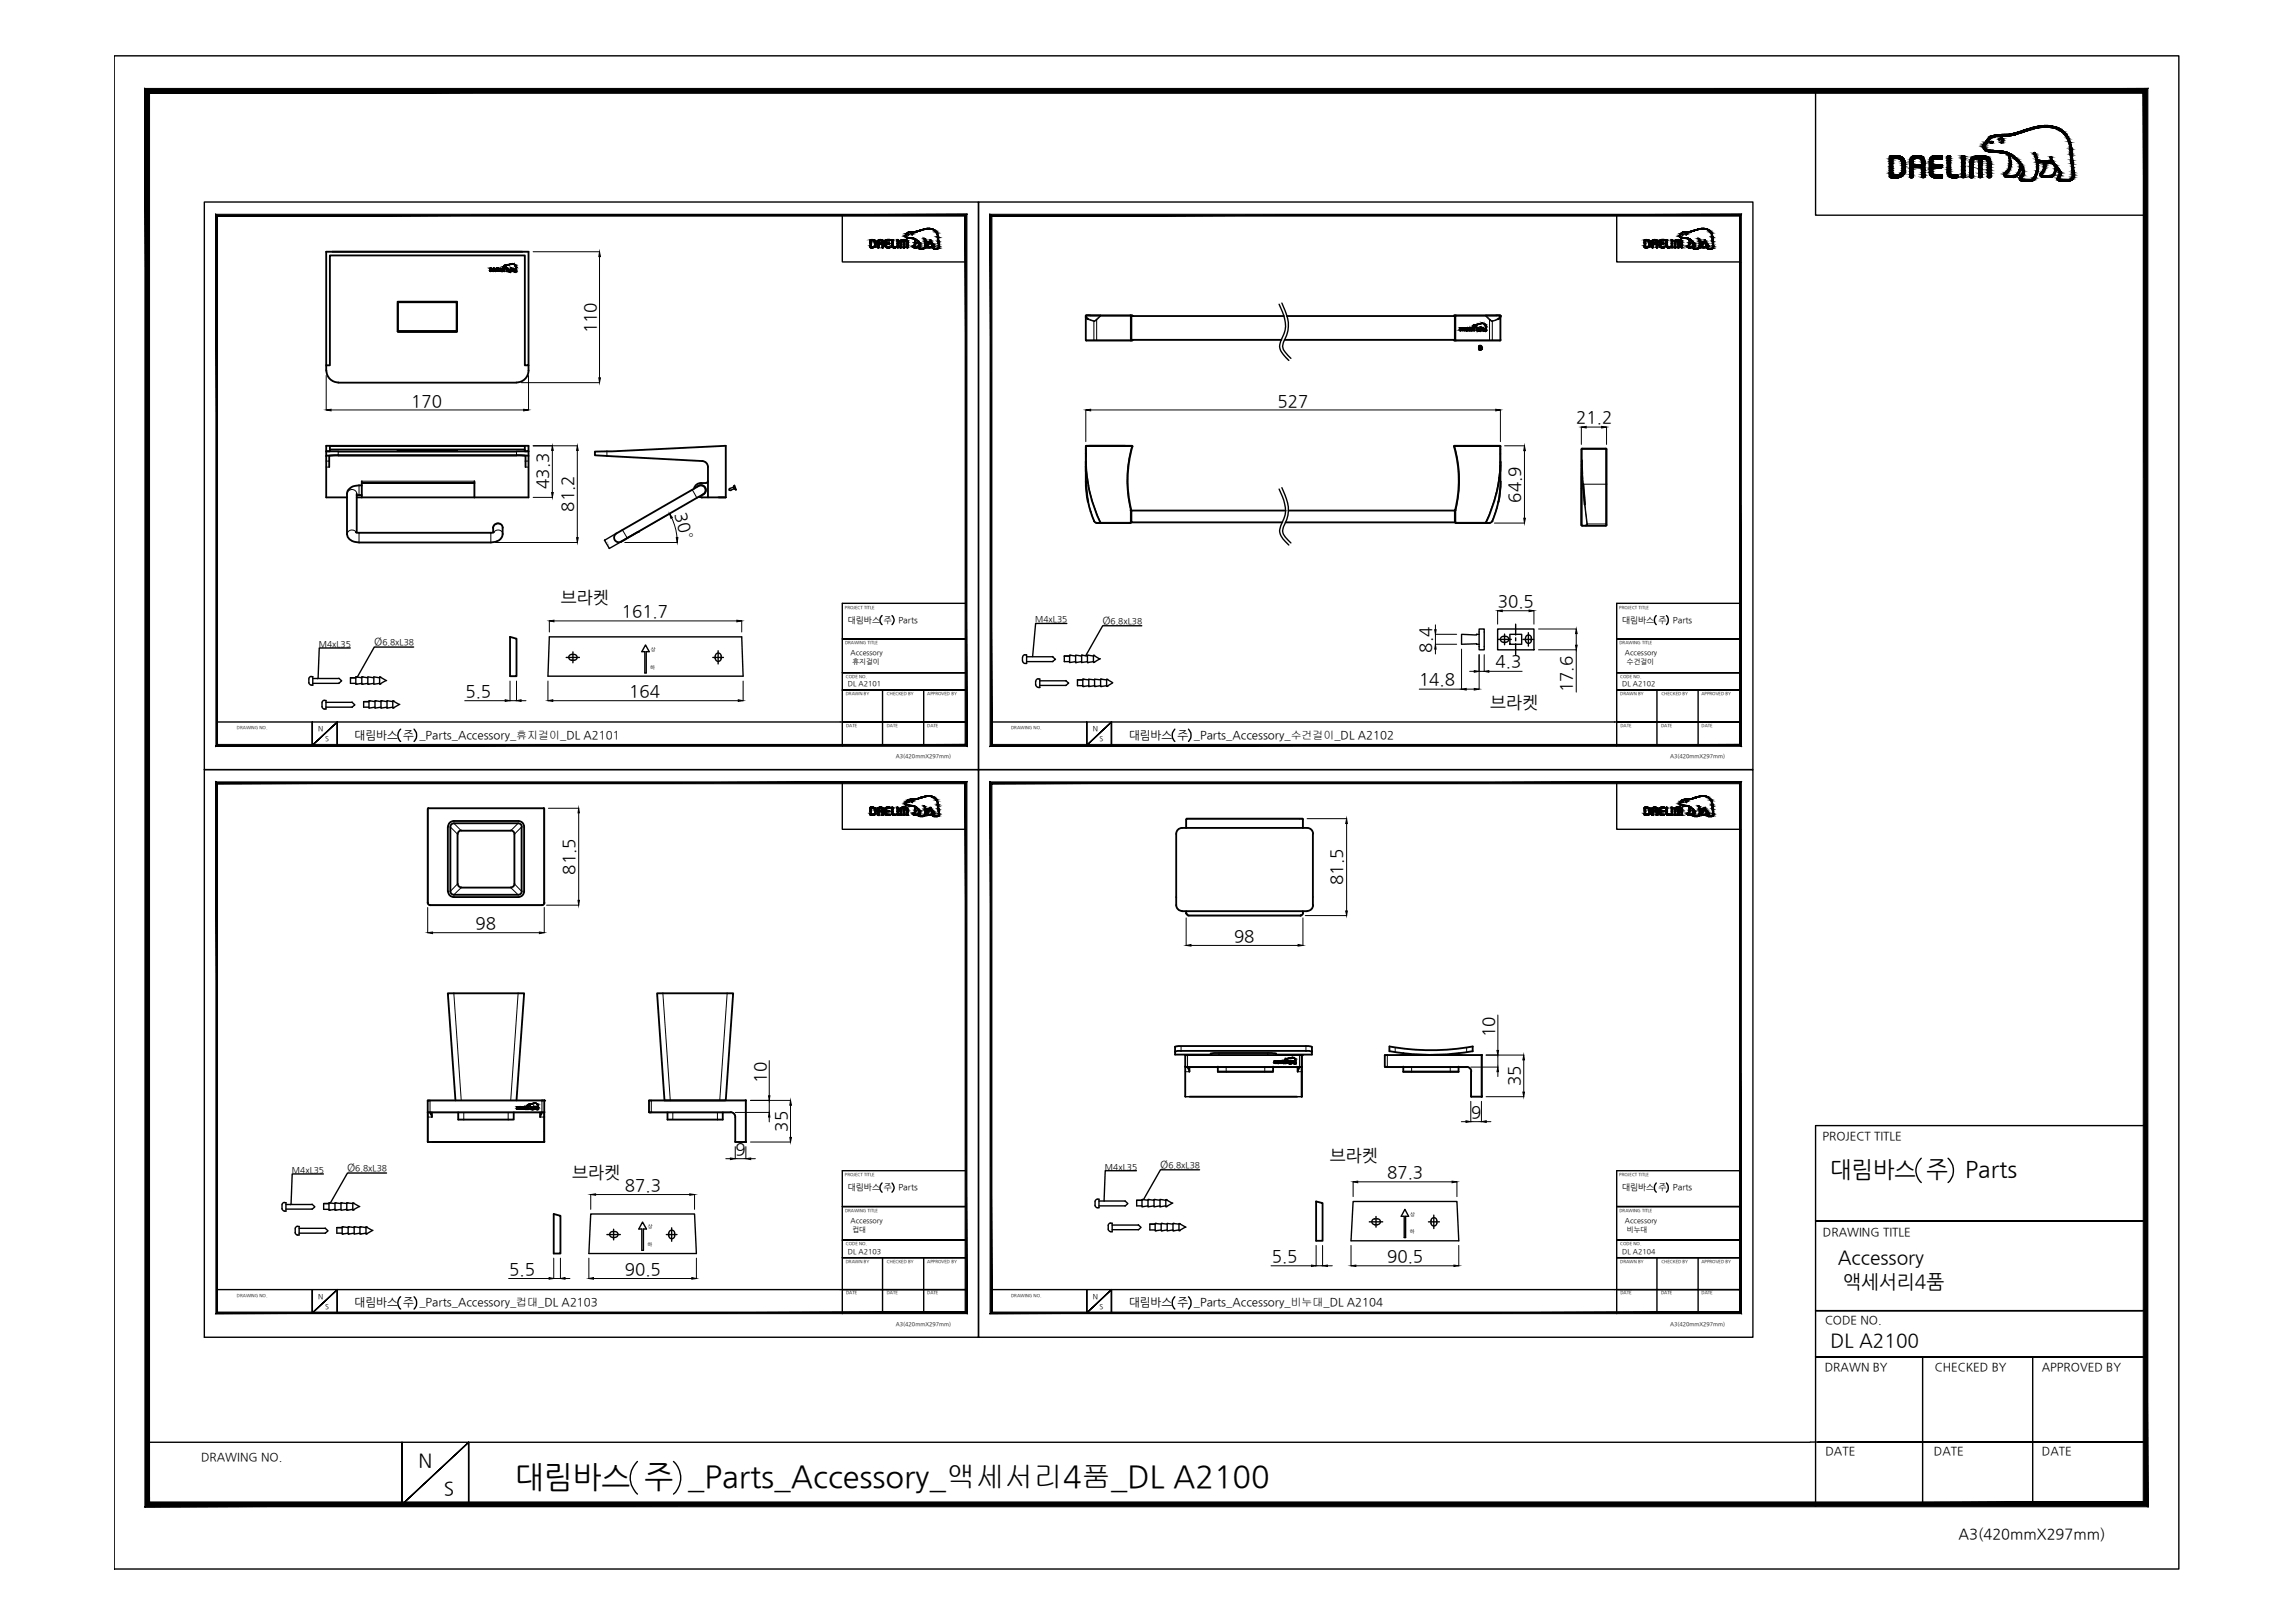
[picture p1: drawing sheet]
<svg xmlns="http://www.w3.org/2000/svg" width="420mm" height="297mm" viewBox="0 0 420 297" stroke-linecap="round" stroke-linejoin="round" font-family="sans-serif">
<defs><g id="words">
<text font-size="5.6" x="94.3" y="272.2">대림바스 주 _Parts_Accessory_액세서리4품_DL A2100</text>
<g font-size="4.2">
<text x="335.1" y="215.4">대림바스 주</text>
<text x="359.8" y="215.4">Parts</text>
</g>
<g font-size="3.5">
<text x="336.5" y="231.4">Accessory</text>
<text x="337.4" y="235.7">액세서리4품</text>
<text x="335.1" y="246.4">DL A2100</text>
<text x="76.6" y="268.5">N</text>
<text x="81.3" y="273.6">S</text>
</g>
<g font-size="3.1">
<text x="109.2" y="61" transform="rotate(-90 109.2 61)">110</text>
<text x="75.3" y="74.4">170</text>
<text x="233.9" y="74.4">527</text>
<text x="288.6" y="77.4">21.2</text>
<text x="100.4" y="89.5" transform="rotate(-90 100.4 89.5)">43.3</text>
<text x="105" y="93.7" transform="rotate(-90 105 93.7)">81.2</text>
<text x="123.6" y="94" transform="rotate(75 123.6 94)">30°</text>
<text x="278.4" y="92" transform="rotate(-90 278.4 92)">64.9</text>
<text x="102.7" y="110.4">브라켓</text>
<text x="113.8" y="112.9">161.7</text>
<text x="274.2" y="111.1">30.5</text>
<text x="262.1" y="119.4" transform="rotate(-90 262.1 119.4)">8.4</text>
<text x="259.8" y="125.4">14.8</text>
<text x="273.8" y="122.1">4.3</text>
<text x="85.2" y="127.5">5.5</text>
<text x="115.2" y="127.6">164</text>
<text x="272.8" y="129.6">브라켓</text>
<text x="287.9" y="126.7" transform="rotate(-90 287.9 126.7)">17.6</text>
<text x="105.2" y="160.1" transform="rotate(-90 105.2 160.1)">81.5</text>
<text x="245.8" y="162" transform="rotate(-90 245.8 162)">81.5</text>
<text x="87.1" y="170.1">98</text>
<text x="225.9" y="172.4">98</text>
<text x="273.6" y="189.8" transform="rotate(-90 273.6 189.8)">10</text>
<text x="140.2" y="198.1" transform="rotate(-90 140.2 198.1)">10</text>
<text x="278.3" y="198.8" transform="rotate(-90 278.3 198.8)">35</text>
<text x="144.1" y="207.1" transform="rotate(-90 144.1 207.1)">35</text>
<text x="269.3" y="204.7">9</text>
<text x="104.8" y="215.7">브라켓</text>
<text x="134.6" y="211.5">9</text>
<text x="243.4" y="212.5">브라켓</text>
<text x="253.9" y="215.6">87.3</text>
<text x="114.4" y="217.9">87.3</text>
<text x="93.2" y="233.3">5.5</text>
<text x="114.4" y="233.3">90.5</text>
<text x="232.8" y="230.9">5.5</text>
<text x="253.9" y="230.9">90.5</text>
</g>
<text font-size="2.7" x="358.5" y="281.6">A3(420mmX297mm)</text>
<g font-size="2.1">
<text x="64.9" y="135.2">대림바스 주 _Parts_Accessory_휴지걸이_DL A2101</text>
<text x="206.7" y="135.2">대림바스 주 _Parts_Accessory_수건걸이_DL A2102</text>
<text x="333.7" y="208.6">PROJECT TITLE</text>
<text x="333.7" y="226.2">DRAWING TITLE</text>
<text x="64.9" y="239.1">대림바스 주 _Parts_Accessory_컵대_DL A2103</text>
<text x="206.7" y="239.1">대림바스 주 _Parts_Accessory_비누대_DL A2104</text>
<text x="334.1" y="242.4">CODE NO.</text>
<text x="334.1" y="251">DRAWN BY</text>
<text x="354.2" y="251">CHECKED BY</text>
<text x="373.8" y="251">APPROVED BY</text>
<text x="36.8" y="267.4">DRAWING NO.</text>
<text x="334.2" y="266.4">DATE</text>
<text x="354.1" y="266.4">DATE</text>
<text x="373.8" y="266.4">DATE</text>
</g>
<g font-size="1.9">
<text x="68.5" y="118.1">Ø</text>
<text x="201.8" y="114.3">Ø</text>
<text x="63.6" y="214.4">Ø</text>
<text x="212.4" y="213.8">Ø</text>
</g>
<g font-size="1.6">
<text x="155.2" y="114">대림바스 주</text>
<text x="164.5" y="114">Parts</text>
<text x="189.5" y="113.9">M4xL35</text>
<text x="297" y="114">대림바스 주</text>
<text x="306.2" y="114">Parts</text>
<text x="58.4" y="118.4">M4xL35</text>
<text x="70" y="118.1">6.8xL38</text>
<text x="203.3" y="114.3">6.8xL38</text>
<text x="53.5" y="214.6">M4xL35</text>
<text x="65.1" y="214.4">6.8xL38</text>
<text x="202.3" y="214.1">M4xL35</text>
<text x="213.9" y="213.8">6.8xL38</text>
<text x="155.2" y="217.8">대림바스 주</text>
<text x="164.5" y="217.8">Parts</text>
<text x="297" y="217.8">대림바스 주</text>
<text x="306.2" y="217.8">Parts</text>
</g>
<g font-size="1.3">
<text x="155.7" y="119.9">Accessory</text>
<text x="297.5" y="119.9">Accessory</text>
<text x="155.2" y="125.6">DL A2101</text>
<text x="156.1" y="121.6">휴지걸이</text>
<text x="297" y="125.6">DL A2102</text>
<text x="297.9" y="121.6">수건걸이</text>
<text x="58.3" y="133.9">N</text>
<text x="59.5" y="135.7">S</text>
<text x="200.1" y="133.9">N</text>
<text x="201.3" y="135.7">S</text>
<text x="155.7" y="223.8">Accessory</text>
<text x="156.1" y="225.4">컵대</text>
<text x="297.5" y="223.8">Accessory</text>
<text x="297.9" y="225.4">비누대</text>
<text x="155.2" y="229.4">DL A2103</text>
<text x="297" y="229.4">DL A2104</text>
<text x="58.3" y="237.7">N</text>
<text x="59.5" y="239.5">S</text>
<text x="200.1" y="237.7">N</text>
<text x="201.3" y="239.5">S</text>
</g>
<g font-size="1">
<text x="164" y="138.7">A3(420mmX297mm)</text>
<text x="305.8" y="138.7">A3(420mmX297mm)</text>
<text x="164" y="242.6">A3(420mmX297mm)</text>
<text x="305.8" y="242.6">A3(420mmX297mm)</text>
</g>
<g font-size=".9">
<text x="119.2" y="119.1">상</text>
<text x="119" y="122.4">하</text>
<text x="118.6" y="224.8">상</text>
<text x="258.1" y="225.7">하</text>
<text x="258.2" y="222.5">상</text>
<text x="118.5" y="228">하</text>
</g>
<g font-size=".8">
<text x="154.7" y="111.4">PROJECT TITLE</text>
<text x="296.4" y="111.4">PROJECT TITLE</text>
<text x="154.7" y="118">DRAWING TITLE</text>
<text x="296.5" y="118">DRAWING TITLE</text>
<text x="154.8" y="124.1">CODE NO.</text>
<text x="296.6" y="124.1">CODE NO.</text>
<text x="154.8" y="127.3">DRAWN BY</text>
<text x="162.4" y="127.3">CHECKED BY</text>
<text x="169.7" y="127.3">APPROVED BY</text>
<text x="296.6" y="127.3">DRAWN BY</text>
<text x="304.2" y="127.3">CHECKED BY</text>
<text x="311.5" y="127.3">APPROVED BY</text>
<text x="43.4" y="133.4">DRAWING NO.</text>
<text x="154.9" y="133">DATE</text>
<text x="162.3" y="133">DATE</text>
<text x="169.7" y="133">DATE</text>
<text x="185.1" y="133.4">DRAWING NO.</text>
<text x="296.7" y="133">DATE</text>
<text x="304.1" y="133">DATE</text>
<text x="311.5" y="133">DATE</text>
<text x="154.7" y="215.3">PROJECT TITLE</text>
<text x="296.4" y="215.3">PROJECT TITLE</text>
<text x="154.7" y="221.8">DRAWING TITLE</text>
<text x="296.5" y="221.8">DRAWING TITLE</text>
<text x="154.8" y="227.9">CODE NO.</text>
<text x="296.6" y="227.9">CODE NO.</text>
<text x="154.8" y="231.2">DRAWN BY</text>
<text x="162.4" y="231.2">CHECKED BY</text>
<text x="169.7" y="231.2">APPROVED BY</text>
<text x="296.6" y="231.2">DRAWN BY</text>
<text x="304.2" y="231.2">CHECKED BY</text>
<text x="311.5" y="231.2">APPROVED BY</text>
<text x="43.4" y="237.3">DRAWING NO.</text>
<text x="154.9" y="236.9">DATE</text>
<text x="162.3" y="236.9">DATE</text>
<text x="169.7" y="236.9">DATE</text>
<text x="185.1" y="237.3">DRAWING NO.</text>
<text x="296.7" y="236.9">DATE</text>
<text x="304.1" y="236.9">DATE</text>
<text x="311.5" y="236.9">DATE</text>
</g>
<text font-size=".3" x="111.1" y="99.3" transform="rotate(60 111.1 99.3)">8.00</text>
</g></defs>
<!-- layer: 0 -->
<g fill="#000" stroke="#000" stroke-width=".18">
<path d="M109.8 46.1l.1 .9h-.3zM59.7 75l.9-.1v.3zM95.9 74.9l.9 .1-.9 .2zM109.6 69.1h.3l-.1 .9zM198.8 75l.9-.1v.3zM273.8 74.9l.9 .1-.9 .2zM289.5 78.2l.9-.2v.3zM293.2 78l.9 .2-.9 .1zM101.1 81.6l.2 .8h-.3zM101 90.1h.3l-.2 .9zM105.7 81.6l.2 .8h-.3zM105.6 98.4h.3l-.2 .9z"/>
<path d="M122.6 94l.5 .7-.3 .2zM123.8 98.4h.3l-.1 .9zM279.1 81.6l.2 .9h-.3zM279 94.8h.3l-.2 .9zM100.6 113.6l.8-.1v.3zM134.9 113.5l.9 .1-.9 .2zM262.7 115.2h.2l-.1 .9zM262.8 117.9l.1 .9h-.2zM274.2 111.8l.8-.2v.3zM279.9 111.6l.9 .2-.9 .1zM288.6 115.1l.1 .9h-.3zM288.4 118.1h.3l-.1 .8z"/>
<path d="M92.5 128.1l.9 .1-.9 .2zM94.6 128.2l.8-.1v.3zM100.3 128.2l.9-.1v.3zM135.2 128.1l.8 .1-.8 .2zM267.6 126.1l.8-.1v.3zM269.9 122.7l.9 .2-.9 .1zM269.9 126l.9 .1-.9 .2zM271.7 122.9l.9-.2v.3zM105.9 147.9l.2 .9h-.3zM246.5 149.8l.2 .9h-.3zM78.3 170.7l.9-.1v.3zM98.7 170.6l.9 .1-.9 .2z"/>
<path d="M105.8 164.8h.3l-.2 .9zM217.2 173l.8-.1v.3zM237.6 172.9l.9 .1-.9 .2zM246.4 166.7h.3l-.2 .9zM274.2 195.3l.1 .8h-.2zM274.1 192.2h.2l-.1 .9zM279 193.1l.1 .9h-.3zM278.8 199.9h.3l-.1 .8zM108.1 218.6l.9-.1v.3zM126.3 218.5l.9 .1-.9 .2zM133.7 211.9l.9 .2-.9 .1zM136.6 212.1l.8-.2v.3z"/>
<path d="M140.8 203.6l.2 .8h-.3zM140.7 200.5h.3l-.2 .9zM144.7 201.4l.2 .9h-.3zM144.6 208.2h.3l-.2 .8zM247.7 216.3l.9-.1v.3zM265.8 216.2l.9 .1-.9 .2zM268.4 205.1l.9 .2-.9 .1zM271.2 205.3l.9-.2v.3zM100.5 233.8l.9 .2-.9 .1zM102.6 234l.8-.2v.3zM107.8 234l.9-.2v.3zM126.6 233.8l.9 .2-.9 .1z"/>
<path d="M240.1 231.5l.8 .2-.8 .1zM242.1 231.7l.9-.2v.3zM247.3 231.7l.9-.2v.3zM266.2 231.5l.9 .2-.9 .1z"/>
<path d="M39.8 136.2l-.3 .4 137.2-.4zM39.5 136.6l137.2-.4 .3 .4zM176.7 39.6v96.6l.3 .4zM176.7 39.6l.3-.4v97.4zM39.8 39.6h136.9l.3-.4zM39.5 39.2h137.5l-137.2 .4zM39.5 39.2l.3 97v-96.6zM39.5 39.2l.3 97-.3 .4z"/>
<path d="M181.6 136.2l-.3 .4 137.2-.4zM181.3 136.6l137.2-.4 .3 .4zM318.5 39.6v96.6l.3 .4zM318.5 39.6l.3-.4v97.4zM181.6 39.6h136.9l.3-.4zM181.3 39.2h137.5l-137.2 .4zM181.3 39.2l.3 97v-96.6zM181.3 39.2l.3 97-.3 .4z"/>
<path d="M39.8 240.1l-.3 .3 137.2-.3zM39.5 240.4l137.2-.3 .3 .3zM176.7 143.4v96.7l.3 .3zM176.7 143.4l.3-.3v97.3zM39.8 143.4h136.9l.3-.3zM39.5 143.1h137.5l-137.2 .3zM39.5 143.1l.3 97v-96.7zM39.5 143.1l.3 97-.3 .3z"/>
<path d="M181.3 240.4l137.2-.3h-136.9zM181.3 240.4l137.2-.3 .3 .3zM318.5 143.4v96.7l.3 .3zM318.5 143.4l.3-.3v97.3zM181.6 143.4h136.9l.3-.3zM181.3 143.1h137.5l-137.2 .3zM181.3 143.1l.3 97v-96.7zM181.3 143.1l.3 97-.3 .3z"/>
<path d="M27.4 274.9l-.9 .9 365.9-.9zM26.5 275.8l365.9-.9 .8 .9zM392.4 17.1v257.8l.8 .9zM393.2 16.2v259.6l-.8-258.7zM27.4 17.1h365l.8-.9zM26.5 16.2h366.7l-365.8 .9zM26.5 16.2l.9 258.7v-257.8zM26.5 16.2l.9 258.7-.9 .9z"/>
</g>
<g fill="none" stroke="#000" stroke-width=".25">
<path d="M20.9 10.2h378v277h-378zM332.4 16.6v22.8h60.4M37.4 37h141.7v103.9h-141.7zM154.2 39.4v8.5h22.7M179.1 37h141.8v103.9h-141.8zM296 39.4v8.5h22.6M368.5 32.5h.1M92.9 49.7h.1M167.8 45.4h.1M309.5 45.4h.1M270.5 60.5h.1M110.7 98.9l.8 1.4"/>
<path d="M112.8 97.6l-2.2 1.3M113.7 99.2l-2.2 1.2M104.9 119.3v2M131.5 119.1v2.4M154.2 116.9h22.7h-22.7M161.5 112.7a1.08 1.08 0 0 0 0 1.6M163.3 112.7a1.08 1.08 0 0 1 0 1.6M176.9 110.4h-22.7v26.1M274.2 117h2.5M275.4 116v2M277.5 114.2v2M277.5 116.7v.6"/>
<path d="M277.5 117.8v2M278.8 117h2M279.8 115.8v2.5M296 116.9h22.6h-22.6M303.2 112.7a1.16 1.16 0 0 0 0 1.6M305.1 112.7a1.16 1.16 0 0 1 0 1.6M318.6 110.4h-22.6v26.1M39.7 132.1h137.2h-22.5M57.2 132.1v4.3l4.6-4.3-4.6 4.3zM61.8 136.4v-4.3v4.3M73.3 133.4a1.49 1.49 0 0 0 0 2.3M75.8 133.4a1.58 1.58 0 0 1 0 2.3"/>
<path d="M103.7 120.3h2.4M130.5 120.3h1.9M154.2 126.3h22.7h-22.7M154.2 123.1h22.7h-22.7M157.4 136.4h19.5M161.6 126.3v10.1M169.1 126.3v10.1M181.4 132.1h137.2h-22.5M199 132.1v4.3l4.5-4.3-4.5 4.3zM203.5 136.4v-4.3v4.3M215.1 133.4a1.58 1.58 0 0 0 0 2.3M217.6 133.4a1.58 1.58 0 0 1 0 2.3"/>
<path d="M296 126.3h22.6h-22.6M296 123.1h22.6h-22.6M299.2 136.4h19.4M303.3 126.3v10.1M310.9 126.3v10.1M37.4 140.9h141.7v103.8h-141.7zM154.2 143.3v8.5h22.7M167.8 149.2h.1M179.1 140.9h141.8v103.8h-141.8zM296 143.3v8.5h22.6M309.5 149.2h.1M235.9 194.6h.1"/>
<path d="M97.2 203h.1M161.5 216.5a1.13 1.13 0 0 0 0 1.7M163.3 216.5a1.13 1.13 0 0 1 0 1.7M176.9 214.3h-22.7v26.1M217 200.7h21.3M303.2 216.5a1.22 1.22 0 0 0 0 1.7M305.1 216.5a1.22 1.22 0 0 1 0 1.7M318.6 214.3h-22.6v26.1M351.7 212a3 3 0 0 0 0 4.4M356.6 212a3 3 0 0 1 0 4.4M392.8 206h-60.4v69.7M39.7 236h137.2h-22.5"/>
<path d="M57.2 236v4.3l4.6-4.3-4.6 4.3zM73.3 237.3a1.48 1.48 0 0 0 0 2.3M75.8 237.3a1.57 1.57 0 0 1 0 2.3M111.1 225.9h2.5M112.3 225v1.9M122 225.9h1.9M123 224.7v2.5M154.2 230.2h22.7h-22.7M154.2 220.8h22.7h-22.7M154.2 227h22.7h-22.7M161.6 230.2v10.1M169.1 230.2v10.1"/>
<path d="M181.4 236h137.2h-22.5M199 236v4.3l4.5-4.3-4.5 4.3zM215.1 237.3a1.57 1.57 0 0 0 0 2.3M217.6 237.3a1.57 1.57 0 0 1 0 2.3M250.7 223.6h2.4M251.9 222.6v2M261.5 223.6h2M262.5 222.4v2.4M296 230.2h22.6h-22.6M296 220.8h22.6h-22.6M296 227h22.6h-22.6M303.3 230.2v10.1"/>
<path d="M310.9 230.2v10.1M332.4 223.4h60.4h-60.4M332.4 239.9h60.4h-60.4M61.8 240.3v-4.3v4.3M157.4 240.3h19.5M203.5 240.3v-4.3v4.3M299.2 240.3h19.4M332.4 248.3h60.4h-60.4M352 248.3v27M372.1 248.3v27M27 264h304.4M73.6 264v11.4l12.2-11.4-12.2 11.4z"/>
<path d="M85.8 275.4v-11.4v11.4M116.7 267.5a4 4 0 0 0 0 5.9M123.3 267.5a4 4 0 0 1 0 5.9M331.4 263.9h61.4h-59.9M341 275.3h51.8"/>
</g>
<g fill="none" stroke="#000" stroke-width=".34">
<path d="M72.8 55.3v5.3h10.8v-5.3h-10.8h10.8M198.8 57.8v4.4l.1 .1M198.8 58.1l.4 .3M198.8 57.8v.1M198.8 57.8h.1M198.8 58l.4 .3M198.9 57.7h8.1M198.9 57.7l-.1 .1M199 57.8h-.2M199.5 57.8h2M199.6 57.7h-.6M207 57.7h.2"/>
<path d="M207 57.7l.1 .1M207.1 57.8v4.4l-.1 .1M207.1 57.9h.1M207.2 57.7l.1 .1M235.1 57.8h-28v4.4h27.5M235.6 57.8h30.7v4.4h-31.1M266.2 57.8l.1-.1h8.3l.1 .1M266.3 57.9h.1M266.4 57.8v4.4M266.5 57.7l-.1 .1M272.1 57.8h1.9M274 57.7h.3"/>
<path d="M274.2 57.8h.5M274.6 58l-.3 .3M274.7 57.8v4.4M274.7 58.1l-.4 .3M274.7 57.8v.1M274.7 57.8h.1M59.7 66.9h.7v-20.1h35.7v20.1h.7v-20.8h-37.1v21.7M59.8 67.8a2.18 2.18 0 0 0 2.1 2.2M61.9 70h32.7M72.8 60.7h10.9v-5.5h-10.9v5.5h10.9M96.8 66.9a2.47 2.47 0 0 1-1.6 3l-.6 .1M198.9 62.3h8.3"/>
<path d="M207.1 62.1h.1M207.3 62.2h.1M207.3 62.2l-.1 .1M266.2 62.2l.1 .1h8.3l.1-.1M266.3 62.1h.1M266.4 62.2l.1 .1M59.7 82.6h.7v-1h35.7v1h.7v-1h-37.1v9.4h3.8M59.8 82.6h2.1M60.3 83.5v2M60.4 82.3h35.7M61.9 82.6h32.7M61.9 83.4h32.7"/>
<path d="M61.9 83.3h32.7M61.9 83.3l-2.1 .1M61.9 83.3l-1.6 .1M65.1 97.4h25.3M65.3 90.4v7.1M66.2 88.8a2.47 2.47 0 0 0-2.5 1l-.2 .5v7.5a1.79 1.79 0 0 0 1.9 1.4l24.5 .1a1.9 1.9 0 0 0 2.1-1.5v-1.2a.87 .87 0 0 0-.8-.8 .87 .87 0 0 0-.9 .8v.9M66.2 90.6h-.9M66.2 88.1v2.9M66.2 88.4h20.7h-20.7M72.8 82.4v.1h10.9l-.1-.1M72.8 82.4h10.8M86.9 88.1v2.9"/>
<path d="M94.6 83.3l1.6 .1v2.1M94.6 83.3l2.2 .1M96.8 82.6h-2.2M96.8 82.6v8.4h-31.5M127.7 89.1a.91 .91 0 0 1 1.4 .1 .91 .91 0 0 1-.6 1.4M127.9 89l-15 8.6a.87 .87 0 0 0-.4 1.2 .87 .87 0 0 0 1.2 .3M127.9 88.9a.87 .87 0 0 1 1.2 .4 .87 .87 0 0 1-.3 1.1M127.9 90.9l.5 .1M128.4 91h4.5M128.7 90.5l-15 8.7 3.1-1.9M129.3 88.4h-.9a1.29 1.29 0 0 0-1.3 1M129.6 85.5a1.08 1.08 0 0 0-1-1.1l-19.7-1.1v-.7h3.2l20.8-1v9.4"/>
<path d="M129.6 88l-.3 .4M129.6 85.5v5.5M131.6 91h1.3M198.8 84.4v5l.4 2.4M198.8 85.3v1M198.8 84.4v.8M198.8 85.3l.2 2.2M198.9 88.1l.3 3.7M198.9 81.6h8.3M198.9 81.6l-.1 .1v2.7M199 87.4l.3 1.5M199.2 91.8l.5 1.8"/>
<path d="M199.2 88.9l.3 1.4a28.9 28.9 0 0 0 2 5.4M199.3 81.6h6.7M199.7 93.6l.6 1.8M200.3 95.4l.5 .3M200.8 95.7h6.2M207 93.4l.1-.1v2.3M207.1 95.6l-.1 .1M207.1 95.4h.1M207.1 93.6h.1M207.2 81.6l.1 .1M207.3 81.7a22.5 22.5 0 0 0-.2 11.6M235.4 93.4h-28.3v2.2h27.7"/>
<path d="M235.9 93.4h30.4v2.2h-30.9M266.2 81.7a22.5 22.5 0 0 1 .2 11.6M266.3 95.4h.1M266.3 93.6h.1M266.4 95.6l.1 .1M266.5 95.7h6.2M266.5 93.4l-.1-.1v2.3M272.8 95.7h-.1M274.3 88.9l-.3 1.4a27.6 27.6 0 0 1-2 5.3M274.3 91.8l-.2 .9a8.6 8.6 0 0 1-1.2 2.9l-.1 .1M274.5 87.4l-.3 1.5M274.7 81.7v2.2a45.3 45.3 0 0 1-.4 7.9l.3-1.8 .1-1.9"/>
<path d="M274.7 85.3v1M274.7 85.3l-.2 2.2M274.7 84.4v.2M274.7 84.6v.6M274.7 81.7l-.1-.1h-8.3l-.1 .1M289.5 82.2v13.9M289.5 96.1l.2 .1M289.5 89.4v6.8M289.6 84.9v1.1M289.6 85.8l-.1 3.6M289.6 84.4v.5M289.6 96.2h4.4"/>
<path d="M289.6 82.1h4.4M289.6 84.3v.1M289.6 85.9l.1 .9M289.7 82.1l-.2 .1M289.8 88.7l.3 3.6M289.9 88.6l.3 3.7M294 82.1l.1 .1M294.1 82.2v13.9M294.1 96.1l-.1 .1M93.4 116.6l1.2 .3v6.9h-1.2zM78.3 148v17.2M78.4 147.9h21.1"/>
<path d="M78.5 147.9l-.2 .1M82 151.4v11.7M83.1 150.7h11.8M83.1 150.3h11.8M83.1 150.7l-.5 .2-.1 .4v11.8l.1 .5 .5 .2M83.1 150.3a1.08 1.08 0 0 0-1.1 1M83.8 152.7v9.1M84.4 152h9.1M84.5 152l-.5 .2-.2 .4M93.5 152l.5 .2 .2 .4M94.2 152.7v9l-.2 .5-.5 .2M94.9 150.3a1.08 1.08 0 0 1 1.1 1.1v11.7a1.08 1.08 0 0 1-1.1 1.1"/>
<path d="M94.9 150.7l.4 .2 .2 .4M95.5 151.4v11.7M99.5 147.9l.1 .1M99.6 148v17.2M215.3 152.6v13.1M217.2 150v1.5M217.3 149.8h21.1l.1 .2v1.5M217.3 149.8l-.1 .1M239.3 151.5h-22.9a1.08 1.08 0 0 0-1.1 1.1M239.3 151.5a1.08 1.08 0 0 1 1.1 1.1M240.4 152.6v13.1M78.3 165.2l.1 .2 .3 .3"/>
<path d="M78.3 165.2v.1M78.7 165.7h20.5M82 163.1a1.08 1.08 0 0 0 1.1 1.1M83.1 163.8h11.8M83.1 164.2h11.8M83.8 161.7l.2 .5 .5 .2M84.4 162.4h9.1M95.5 163.1l-.2 .5-.4 .2M99.3 165.6l-.1 .1M99.7 165.2l-.2 .4-.3 .1M215.3 165.6a1.08 1.08 0 0 0 1.1 1.1M216.4 166.8h22.9"/>
<path d="M217.2 166.8v.4M217.2 167.1l.1 .2 .3 .3h20.5M238.1 167.5v.1M238.5 167.1v.2l-.4 .3M238.5 166.8v.3M240.4 165.6a1.08 1.08 0 0 1-1.1 1.1M120.3 181.8h13.9l-1.3 19.6h-11.2zM215.1 192.5l.5-.2h24.1l.5 .2v-.9l-.6-.2h-23.9l-.6 .2v1.4h6.5M215.1 191.5v.1M217 195.2l.1 .1M217 195.2v5.5M217 195.3h21.3"/>
<path d="M217.4 195.2l-.2 .1M217.5 195.3l.2 .8M217.7 195.3v.8M221.6 193.1l.1-.3 .6-.1h10.6l.7 .1v.3M223 196.1h10.1M223 195.2v.9M233.1 195.2v.9h-10.1M237.6 195.3v.8M237.8 195.3v.3M237.8 195.5l-.2 .6M237.9 195.2l.2 .1M237.9 193.1h.1"/>
<path d="M238.3 193.1h-21.3v2.1M238.3 193.1h.1M238.3 193.1l.1 7.6M238.4 193.1h.1M238.4 195.2l-.1 .1M240.2 192.5v.5h-6.6M253.6 195.3h14.9M254 195.2l-.2 .1M254.4 192.4v-.9a42.7 42.7 0 0 0 15.2 0v.9M254.4 192.4a43.5 43.5 0 0 0 15.2 0M256.4 193.1h11.2M256.9 196.1h10.1"/>
<path d="M256.9 192.8v.3M256.9 195.2v.9M267 192.8v.3M267 195.2v.9M268.5 195.3a.87 .87 0 0 1 .9 .8M269.3 196.1v4.6M271.3 193.1h-17.7v2.2M271.3 193.1h.1M271.3 193.1v7.6M78.3 203.5l21.3 .1M78.3 203.6v5.4M78.3 209h21.3"/>
<path d="M78.7 203.6h-.1M78.8 203.8l.3 .6M78.9 203.6v.3M79.1 203.6v.8M83.4 201.4l-1.4-19.6h14l-1.4 19.6M83.9 203.6v1.3h10.2v-1.3M98.9 203.6v.8M99.1 203.6v.3M99.1 203.8l-.2 .6M99.2 203.6h.2M99.3 201.4h-.1M99.6 201.4h-21.3v2.2"/>
<path d="M99.6 201.4h.1M99.6 201.4v7.6M99.7 203.5l-.1 .1M99.7 209h-.1M119.2 203.6h-.1M122.2 203.6v1.3h10.1v-1.3M133.7 203.6a.87 .87 0 0 1 .9 .8M134.6 204.4v4.6M134.6 209h1.9M136.5 201.4h-17.7l.1 2.2h14.8M136.5 201.4v7.6M136.6 209h-.1"/>
<path d="M217 200.7h.1M217.8 200.7h19.7M240.9 219.9l1.2 .3v6.9h-1.2zM269.3 200.7h.1M269.4 200.7h1.9M271.3 200.7h.1M101.4 222.2l1.2 .3v6.9h-1.2z"/>
</g>
<g fill="none" stroke="#000" stroke-width=".18">
<path d="M97.6 46.1h12.2M109.8 47v22.1M198.8 57.9h.1M198.8 57.9v.2M198.8 57.8h.1M199.2 58.4l1.1 .4M199.2 58.3l1.3 .4M200.3 58.7v.1M200.7 58.5l-.2 .2M201.5 57.7v.1l-.8 .7 .1 .1-.5 .2v3.4l.1 .1M201.5 57.7h-.1M207 57.7v.1h.3"/>
<path d="M207.2 57.7l.1 .1M207.3 57.8h.1M266.2 57.8h.1M266.3 57.7l-.1 .1M266.5 57.7v.1h-.3M272 57.7v.1h.1l.7 .7-.1 .1-.7-.8h-5.5v4.4h-.3M272 57.7h.1M273.2 58.7v.1M273.2 58.8l-.5-.2v3.6l-6.2 .1M273.2 58.8v3.4M274.3 58.3l-1.1 .4-.4-.2M274.3 58.4l-1.1 .4"/>
<path d="M274.7 57.9h.1M274.7 58v.1M274.7 57.8h.1M274.7 57.9l-.1 .1M59.7 68.7v6.3M60.6 75h35.3M95.4 70h14.4M96.8 68.7v6.3M198.8 62.2h2v-3.6l.7-.8h5.5v4.4h.3M198.8 75v5.8M199.7 75h74.1M200.8 62.3h6.2"/>
<path d="M207.3 62.2h.1M207.3 62.2l-.1 .1M266.2 62.2h.1M266.2 62.2l.1 .1M273.2 62.2l-.5 .1M273.2 62.2h1.5M273.2 62.2l-.1 .1M274.7 75v5.8M289.5 78.2v3.1M290.4 78.2h2.8M294.1 78.2v3.1M59.7 85.5h.6"/>
<path d="M59.7 84.4h.6M61.9 82.6v.7M63.6 90.3a.88 .88 0 0 1 .8-.7 .88 .88 0 0 1 .9 .7M65.2 97.4a.9 .9 0 0 0-.9-.4 .9 .9 0 0 0-.7 .7M65.7 97.5v1.8M65.7 88.8v1.8M66.2 88.1h20.7M89.9 97.5v1.8M90.4 97.4a.9 .9 0 0 1 .9-.4 .9 .9 0 0 1 .8 .7M90.7 99.3h15M91.2 95.9a.81 .81 0 0 0-.9 .7M91.2 95.8h.1a.88 .88 0 0 1 .8 .8"/>
<path d="M94.6 82.6v.7M96.2 85.5h.6M96.2 84.4h.6M97.6 81.6h8.1M97.6 91h3.5M101.1 82.4v7.7M105.7 82.4v16M111.1 82.6v.9M113.9 97l.9 1.5M114.4 99.3h9.6M122.6 94l-7 4.1M123 94.8l.6 1.8 .3 1.8"/>
<path d="M126.7 89.6l.9 1.5M198.8 81.7l.2 4.8 .3 2.4M198.8 86.3v1.8M198.8 84.6v.7M198.9 81.6v.1h8.3v-.1M199.2 91.8l.5 1.8 .6 1.8M199.3 88.9a26.9 26.9 0 0 0 2.2 6.7h5.5v-2.2M200.3 95.4h.1M200.3 95.4l.3 .2h.9M200.7 95.6l.1 .1M201.5 95.6v.1M207.1 95.6l-.1 .1"/>
<path d="M207.3 81.8l-.1-.1a22.6 22.6 0 0 0-.2 11.6M266.3 81.6v.1h8.3M266.3 81.7l-.1 .1M266.3 81.7a22.6 22.6 0 0 1 .2 11.6M266.4 95.6l.1 .1M272.1 95.6l-.1 .1M272.8 95.6l-.1 .1M272.8 95.6h-.8v.1M273.2 95.4h.1M273.2 95.4l-.4 .2M273.6 95.7h5.5M274.2 88.9a26.9 26.9 0 0 1-2.2 6.7h-5.5v-2.2"/>
<path d="M274.3 91.8l-.5 1.8-.6 1.8M274.6 85.3l-.4 3.6M274.6 81.7v3.6M274.6 81.7h.1M274.6 81.6v.1M274.7 86.3v1.9M274.7 84.6v.7M275.4 81.6h3.7M279.1 82.5v12.3M289.5 82.2h.1v2.1M289.5 96.1l.2 .1M289.5 96.2h.8"/>
<path d="M289.6 85.1v.7M289.6 84.9l.1 .9M289.6 82.1v.1h4.4v-.1M289.7 85.9l.2 2.7h4.1v7.6M289.7 86.8v.1M289.7 86.9v.7M289.7 87.6l.1 1.1 .1-.1M290.1 92.3l.4 3.6M290.2 92.3l.4 3.6M290.3 96.1l.1 .1M290.5 96.1h-.2M290.5 95.9l-.1 .2"/>
<path d="M290.5 95.9h.1M294 95.9h-3.4v.2l-.2 .1M294.1 82.2h-.1v6.4h.1M294.1 95.8l-.1 .1M294.1 82.2h.1M100.6 113.6v2.1M101.4 113.6h33.5M135.8 113.6v2.1M262.8 114.4v.8M262.8 118.8v.9M266.7 116.1h-3.9v1.8h3.9M267.6 118.8v7.3h-7.8"/>
<path d="M270.8 119.8v6.3M271.7 119.8v3.1h-.9M274.2 111.8v2.4M275 111.8h4.9M280.8 111.8v2.4M281.7 115.1h6.9M281.7 118.9h6.9v7.8M288.6 116v2.1M85.1 128.2h7.4M93.4 124.6v3.6h1.2v-3.6M95.4 128.2h.9M100.3 124.6v3.6"/>
<path d="M101.2 128.2h34M136 124.6v3.6M268.4 126.1h1.5M269.1 122.9h.8M272.6 122.9h6.1M78.3 148v17.3M82.5 151.4l1.3 1.3M83.1 150.7l1.3 1.3M94.9 150.7l-1.4 1.3M95.5 151.4l-1.3 1.3M99.5 147.9l-21.1 .1M99.5 147.9l.1 .1"/>
<path d="M99.6 148v17.3M100.4 147.9h5.5M105.9 148.8v16M217.2 150v1.5M217.3 149.8l21.1 .1M217.3 149.9h-.1M238.4 149.8v.1M238.4 149.9h.1M238.5 150l-.1 1.5M239.3 149.8h7.2M246.5 150.7v16M78.3 165.3h.1"/>
<path d="M78.3 166.1v4.6M78.3 165.3l.4 .4M79.2 170.7h19.5M83.8 161.8l-1.3 1.3M84.4 162.4l-1.3 1.4M93.5 162.4l1.4 1.4M94.2 161.8l1.3 1.3M99.3 165.6l-20.6 .1M99.3 165.6v.1M99.6 165.3l-.3 .3M99.6 166.1v4.6M99.7 165.2l-.1 .1"/>
<path d="M100.1 165.7h5.8M217.2 168v5M217.2 166.8v.4M217.2 167.2l.4 .3M217.6 167.5v.1M217.6 167.5l20.5 .1M218 173h19.6M238.4 166.8l.1 .4M238.5 167.1l-.4 .4M238.5 168v5M239 167.6h7.5M83.1 181.8l1.3 19.6"/>
<path d="M94.9 181.8l-1.4 19.6M121.4 181.8l1.3 19.6M133.1 181.8l-1.3 19.6M140.8 194.1v6.4M216.2 191.4v.9M217 196.1v4.6h21.3v-4.6M217 193.1h.4M217 195.3v.8h.7M217.4 193.1h.1M217.4 193.1v2.1h20.5v-2.1M217.4 193.1h20.5M223.2 192.7v.4"/>
<path d="M224.5 195.2v.9M231.5 195.2v.9M232.1 192.7v.4M237.6 196.1h.7v-.8v.8M237.9 193.1h.4M237.9 193.1h.1M238 193.1h-.1M238.3 196.1v4.6M238.3 193.1h.1M239.1 191.4v.9M253.5 193.1h.4M253.9 193.1l.1 2.1 14.5 .1"/>
<path d="M253.9 193.1h17.3v7.6M253.9 193.1h.1M255.4 191.7v.9M258.4 193v.1M258.4 195.2v.9M265.5 193v.1v-.1M265.5 195.2v.9M268.5 195.2a.91 .91 0 0 1 .9 .9M268.5 191.7v.9M269.3 196.1l.1 4.6h1.8M271.2 193.1h.1M272.1 193.1h6.9"/>
<path d="M274.2 193.1v2.2h-4.9M274.2 185.8v6.4M274.2 196.1v.9M279 194v5.9M78.3 204.4v4.6h21.3v-4.6M78.3 209h.1M78.3 201.4h.4M78.3 203.6v.8h.8M78.7 201.4h.1M78.7 201.4v2.2h20.5v-2.2M78.7 201.4h20.5M84.9 203.6v1.3"/>
<path d="M93 203.6v1.3M99.3 201.4h.3M99.3 201.4h.1M99.3 201.4h-.1M99.6 203.6v.8h-.7M99.6 201.4h.1M99.6 209h.1M108.1 218.6v2.7M109 218.6h17.3M118.8 201.4h.4M119.2 201.4h17.3v7.6M119.2 201.4h.1"/>
<path d="M119.3 201.4l-.1 2.2h14.5M123.2 203.6v1.3M127.2 218.6v2.7M131.3 203.6v1.3M132.9 212.1h.8M133.7 203.5a.91 .91 0 0 1 .9 .9M134.6 204.4v4.6h1.9M134.6 209h.1M134.6 209.9v2.2h2v-2.2M136.5 201.4h.1M136.5 209h.1M137.4 201.4h7.3"/>
<path d="M137.4 209h7.3M137.4 212.1h.9M140.8 201.4v2.2h-6.2M140.8 204.4v.9M144.7 202.3v5.9M217 200.7h.1M247.7 216.3v2.7M248.6 216.3h17.2M266.7 216.3v2.7M267.5 205.3h.9M269.3 201.6v3.7h1.9v-3.7M269.3 200.7h.1"/>
<path d="M269.4 200.7h.1M271.2 200.7h.1M272.1 200.7h6.9M272.1 205.3h.9M93.1 234h7.4M101.4 230.3v3.7h1.2v-3.7M103.4 234h.9M107.8 230.3v3.7M108.7 234h17.9M127.5 230.3v3.7M232.7 231.7h7.4M240.9 227.9v3.8h1.2v-3.8"/>
<path d="M243 231.7h.9M247.3 227.9v3.8M248.2 231.7h18M267.1 227.9v3.8"/>
</g>
<g fill="#000">
<circle cx="207.3" cy="57.8" r=".17"/>
<circle cx="266.2" cy="57.8" r=".17"/>
<circle cx="116.8" cy="97.3" r=".17"/>
<circle cx="128.4" cy="91" r=".17"/>
<circle cx="217" cy="193.1" r=".17"/>
<circle cx="238.3" cy="193.1" r=".17"/>
<circle cx="253.5" cy="193.1" r=".17"/>
<circle cx="78.3" cy="201.4" r=".17"/>
<circle cx="99.6" cy="201.4" r=".17"/>
<circle cx="118.8" cy="201.4" r=".17"/>
</g>
<!-- layer: 1 -->
<g fill="none" stroke="#000" stroke-width=".25">
<path d="M64.1 118.6h-5.7l-.2 5.5M75.7 118.4h-7.2l-3.1 5.5M100.6 116.6h35.2l.2 7.2h-35.7zM104.6 119.8h.5M104.7 119.8a.53 .53 0 0 0-.6 .5 .53 .53 0 0 0 .6 .5M105.1 119.8a.53 .53 0 0 1 .5 .5 .53 .53 0 0 1-.5 .5M118.2 118l.7 1.3h-.6v3.9h-.2v-3.9h-.6zM195.3 114.1h-5.7l-.6 6.1M209 114.5h-7.1l-3.1 5.5M274.2 115.1h6.6v3.8h-6.6zM275.2 117.6h.5M275.2 117.5a.53 .53 0 0 1-.5-.5 .53 .53 0 0 1 .5-.5h.5a.53 .53 0 0 1 .5 .5 .53 .53 0 0 1-.5 .5"/>
<path d="M276.4 116.1h2.2v1.8h-2.2zM280.3 116.8v.4M280.4 116.7a.55 .55 0 0 0-.6-.5 .55 .55 0 0 0-.5 .6v.4a.53 .53 0 0 0 .5 .5 .53 .53 0 0 0 .6-.5M104.6 120.8h.5M130.9 120.5l.1-.4a.53 .53 0 0 1 .5-.6 .53 .53 0 0 1 .5 .6v.4M131 120.5a.53 .53 0 0 0 .5 .5 .53 .53 0 0 0 .5-.5M59.2 214.9h-5.7l-.2 5.5M70.8 214.7h-7.2l-3.1 5.4M208.1 214.3h-5.8l-.2 5.5M219.6 214.1h-7.1l-3.1 5.4M247.7 219.9h19l.4 7.2h-19.8zM108.1 222.2h19.1l.3 7.2h-19.7z"/>
<path d="M112.1 226.5h.5M112.1 226.5a.53 .53 0 0 1-.5-.6 .53 .53 0 0 1 .5-.5h.5a.53 .53 0 0 1 .5 .5 .53 .53 0 0 1-.5 .6M117.6 223.7l.7 1.2h-.5v3.9h-.3v-3.9h-.5zM122.4 225.7v.5M122.5 225.7a.53 .53 0 0 1 .5-.6 .53 .53 0 0 1 .5 .6v.5a.53 .53 0 0 1-.5 .5 .53 .53 0 0 1-.5-.5M251.7 223.1h.5a.53 .53 0 0 1 .5 .5 .53 .53 0 0 1-.5 .5M251.7 224.2h.5M251.7 223.1a.53 .53 0 0 0-.6 .5 .53 .53 0 0 0 .6 .5M257.2 221.3l.7 1.3h-.6v3.9h-.2v-3.9h-.6zM262.1 223.1a.53 .53 0 0 1 .6-.2 .53 .53 0 0 1 .3 .5v.5a.53 .53 0 0 1-.5 .5 .53 .53 0 0 1-.5-.5z"/>
</g>
<!-- layer: FRAME070 -->
<g fill="none" stroke="#000" stroke-width=".25">
<path d="M234.2 55.7a7.8 7.8 0 0 1 1.1 4.7l-.2 .7a3.3 3.3 0 0 0-.7 2.9l.5 .8 1.1 1.2M234.7 55.5a7.4 7.4 0 0 1 .9 5.8l-.3 .7a1.82 1.82 0 0 0 0 2.5l1 1.1M270.7 63.9h.1M270.7 63.8h.1M270.7 63.7h.1M270.7 63.5h.1M270.7 63.6h.1M270.7 63.4h.1M270.7 63.4l.4 .1M270.7 63.6l.3 .2 .2-.2M270.7 63.8l.3 .2 .2-.2M270.7 63.8l.3 .1 .2-.1"/>
<path d="M270.7 63.6l.3 .1 .2-.1M270.7 63.4l.1 .2h.3M270.7 63.3l.3-.1 .3 .2-.4 .1zM270.8 64h.1M270.8 63.3h.2l.1 .1-.2 .1zM270.8 63.3v.1M270.8 63.5l.3 .1M270.9 63.3l-.1 .1M270.9 63.5v-.2l.1 .2M271 63.3l.1 .1M271.1 63.5h.1M271.1 63.5v.1"/>
<path d="M271.1 63.3v.1M271.2 63.9h-.1M271.2 63.8l-.1 .1M271.2 63.7l-.1 .1M271.2 63.6l-.1 .1M271.2 63.6h-.1M271.2 63.5h.1M271.2 63.6h.1M271.2 63.7h.1M271.2 63.9h.1M271.2 63.4v.2h-.2l-.3-.1M271.2 63.5l-.2 .2-.3-.1"/>
<path d="M271.2 63.6l-.2 .2h-.3v-.1M271.2 63.7l-.2 .2-.3-.1M271.2 63.9l-.2 .1h-.3v-.1M271.2 63.9l-.2 .2-.3-.1M271.2 63.8v.2h-.2l-.3-.1M271.2 63.6v.2h-.2l-.3-.2M271.2 63.9v.1M271.2 64l-.1 .1M133.5 89.4h.1M133.5 89.4l-.1 .3 .3 .1M133.7 89.8h.1M134.3 89.2l-.8 .2"/>
<path d="M134.3 89.2l.1 .3M134.4 88.9l.1-.1 .2 .8M134.4 89.5l-.7 .3M134.4 88.9l.3 .7M134.4 88.9l-.1 .3M134.4 89.5l.3 .1M234.2 89.5a7.8 7.8 0 0 1 1.1 4.7l-.2 .7a3.3 3.3 0 0 0-.7 2.9 5.2 5.2 0 0 0 1.6 2M234.7 89.3a7.4 7.4 0 0 1 .9 5.8l-.3 .7a2.05 2.05 0 0 0 .5 3l.5 .6M187.6 119.9h.3v1.5a.53 .53 0 0 1-.7-.4M187.7 119.8l-.4 .2-.1 .3M195.8 119.9v1.4M195.9 119.9h.1"/>
<path d="M195.9 119.9l1 .2M196.9 119.9v1.4M197 119.9l1 .2M198 119.9v1.4l1.1-.2M198 119.9h.1M198 119.9l1.1 .2M199.1 119.9v1.4M199.1 119.9h.1M199.1 119.9l1.1 .2M200.2 119.9v1.3M200.2 119.9h.1M200.2 119.9l1.1 .7"/>
<path d="M270.8 115.1h.9v3.8h-.9zM270.8 116.1h-.5v.1l-2.7-.1v1.8h3.2M56.5 124.9l.1 .2 .4 .3M57 123.8h.3v1.6h-.3M57 123.8l-.4 .2-.1 .9M57.3 125.1h4.7M57.3 124.2h4.7M59.4 128.2h.3v1.6h-.3M59.4 128.2h-.2a1.25 1.25 0 0 0-.2 1.3l.4 .3M59.7 129.4h4.7M59.7 128.5h4.7M62 124.1l.6 .5-.5 .4"/>
<path d="M62.1 125h-.1M64.4 128.5h.1M64.5 128.6l.5 .4-.6 .4M65.1 124.1h-.9v1h.9M65.1 123.9v1.3M65.2 123.9h.1M65.2 125.2h.1M65.2 123.9l1 .2M66.2 123.9v1.3M66.2 125.1l-1 .1M66.3 123.9h.1M66.3 125.2h.1"/>
<path d="M66.3 123.9l1 .2M67.3 123.9v1.3M67.3 125.1l-1 .1M67.4 125.2h.1M67.4 123.9l1 .2M67.5 128.4h-.9v1h.9M67.5 128.3v1.3M67.6 128.3h.1M67.6 128.2l1.1 .2M68.4 125.1l-1 .1M68.7 129.4l-1.1 .2M68.7 128.3v1.3"/>
<path d="M68.7 128.3h.1M68.7 128.2l1.1 .2M69.5 124.1l-1.1-.2v1.3M69.5 123.9v1.3M69.5 125.1l-1.1 .1M69.5 125.2h.1M69.5 123.9h.1M69.5 123.9l1.1 .6-1.1 .7M69.8 128.3v1.3M69.8 128.3h.1M69.8 129.4l-1.1 .2M69.8 128.2l1.1 .2"/>
<path d="M70.6 124.6h.1M70.9 128.3v1.3l1-.2M70.9 128.2l1 .2M70.9 129.4l-1.1 .2M71.9 128.3v1.3M72 129.6h.1M72 128.3h.1M72 128.3l1.1 .6M73 128.9h.1M73.1 129l-1.1 .6M187.2 120.3v.7M187.9 120.2h4.8"/>
<path d="M189.6 124.7v.7M189.6 125.3l.1 .3 .4 .2M190.1 124.3h.3v1.5h-.3M190.1 124.2l-.4 .2-.1 .3M190.4 124.6h4.7M192.7 120.2h.1M192.7 120.2l.5 .5-.5 .3M192.8 121.1h-4.9M195.1 124.6h.1M195.1 124.6l.6 .4-.6 .4M195.2 125.4h-4.8M195.8 120.1h-1v1h1"/>
<path d="M196.9 121.3h.1M196.9 121.1l-1 .2M198 121.1l-1 .2M198.2 124.4h-.9v1.1h.9M198.2 124.3v1.3M198.3 124.3h.1M198.3 125.6h.1M198.3 124.3l1 .1M199.1 121.3h.1M199.3 125.6h.1M199.3 125.5l-1 .2M200.2 121.1l-1.1 .2"/>
<path d="M200.2 121.2h.1M200.4 124.4l-1.1-.1v1.3M200.4 124.3v1.3M200.4 125.5l-1.1 .2M200.4 125.6h.1M200.4 124.3l1.1 .1M201.3 120.6h.1M201.3 120.6l-1.1 .7M201.5 124.3v1.3M201.5 125.5l-1.1 .2M201.5 124.3h.1M201.5 125.6h.1"/>
<path d="M201.5 124.3l1.1 .1M202.6 124.3v1.3M202.6 125.5l-1.1 .2M202.6 125.6h.1M202.6 124.3h.1M202.6 124.3l1.1 .6M203.7 125l-1.1 .6M200.9 219.5h.3v1.5h-.3M200.9 219.5h-.2a1.11 1.11 0 0 0 0 1.5h.2M201.2 219.8h4.8M206 219.9l.5 .4-.5 .4M209.1 219.7h-1v1h1"/>
<path d="M209.1 219.6v1.3M209.1 219.6h.1M209.1 219.5l1.1 .2M210.2 219.6v1.3M210.2 219.6h.1M210.2 219.5l1.1 .2M211.3 219.6v1.3M211.3 219.6h.1M211.3 219.5l1.1 .2M212.4 219.6v1.3l1-.2M212.4 219.5l1 .2M213.4 219.6v1.2"/>
<path d="M213.5 219.6h.1M213.5 219.6l1.1 .6M52.1 220.1h.3v1.6h-.3M52.1 220.1h-.2a1.11 1.11 0 0 0 0 1.5h.2M52.4 220.4h4.7M52.4 221.3h4.7M54 224.9l.1 .9 .4 .2M54.5 224.5h.3v1.5h-.3M54.5 224.4l-.4 .2-.1 .3M54.8 225.7h4.7M54.8 224.8h4.7M57.1 220.4l.5 .5-.4 .4"/>
<path d="M57.2 221.3h-.1M59.5 224.8h.1M59.6 224.8l.5 .5-.5 .4M59.6 225.7h-.1M60.2 220.3h-.9v1h.9M60.2 220.1v1.4M60.3 220.1h.1M60.3 221.5h.1M60.3 220.1l1 .2M61.3 220.1v1.4M61.3 221.3l-1 .2M61.4 220.1h.1"/>
<path d="M61.4 221.5h.1M61.4 220.1l1 .2M62.4 220.1v1.4M62.4 220.1h.1M62.4 221.3l-1 .2M62.5 220.1l1 .2M62.6 224.7h-.9v1h.9M62.6 224.6v1.2M62.7 224.6h.1M62.7 225.8h.1M62.7 224.5l1 .2M63.5 220.1v1.4"/>
<path d="M63.5 221.3l-1 .2M63.5 220.1h.1M63.5 221.5h.1M63.5 220.1l1.1 .2M63.7 224.6v1.2M63.7 225.7l-1 .2M63.8 224.6h.1M63.8 225.8h.1M63.8 224.5l1 .2M64.6 220.2v1.3M64.6 221.3l-1.1 .2M64.6 221.5h.1"/>
<path d="M64.6 220.2h.1M64.6 220.1l1.1 .7M64.8 224.6v1.2M64.8 224.6h.1M64.8 224.5l1.1 .2M64.8 225.7l-1 .2M65.7 220.8h.1M65.7 220.8l-1.1 .7M65.9 224.6v1.2M65.9 225.7l-1.1 .2M65.9 224.6h.1M65.9 225.8h.1"/>
<path d="M65.9 224.5l1.1 .2M67 224.6v1.2M67 225.7l-1.1 .2M67 225.8h.1M67 224.6h.1M67 224.6l1.1 .6M68.1 225.2h.1M68.1 225.2l-1.1 .7M202.9 224.3l.1 .9 .3 .2M203.3 223.9h.3v1.5h-.3M203.3 223.8l-.3 .3-.1 .2M203.6 224.2h4.8"/>
<path d="M203.6 225.1h4.8M206 220.7h-4.8M208.4 224.2h.1M208.4 224.2l.5 .4-.5 .5M210.2 220.7l-1.1 .2M211.3 220.7l-1.1 .2M211.5 224h-1v1.1h1M211.5 223.9v1.3M211.5 223.9h.1M211.5 225.2h.1M211.5 223.9l1.1 .1M212.4 220.7l-1.1 .2"/>
<path d="M212.6 223.9v1.3M212.6 225.1l-1.1 .2M212.6 223.9h.1M212.6 225.2h.1M212.6 223.9l1.1 .1M213.5 220.8h.1M213.7 225.1l-1.1 .2M214.5 220.2h.1M214.6 220.2l-1.1 .7M214.7 224l-1-.1v1.3M214.7 223.9v1.3M214.7 225.1l-1 .2"/>
<path d="M214.8 223.9h.1M214.8 225.2h.1M214.8 223.9l1 .1M215.8 224v1.2M215.8 225.1l-1 .2M215.9 225.2h.1M215.9 224h.1M215.9 223.9l1.1 .7M216.9 224.6h.1M217 224.6l-1.1 .6"/>
</g>
<g fill="#000" stroke="#000" stroke-width=".18">
<path d="M346.3 32.5h1.2zM346.5 28.5h.9zM347.2 32h1.3zM350.8 28.5h.4zM351.2 29h1.1zM353.7 28.6h1.9zM353.7 32.4h1.9zM354.1 28.5h1.4zM354.4 32.6h.3zM354.4 28.5h.4zM354.6 29.1h1zM354.9 29.1h.7z"/>
<path d="M357.4 32.6h.6zM362.3 28.5h.7zM363 27h.4zM364.3 25.9h.6zM364.5 26.3h.1zM364.7 27.9h2.7zM364.4 25.9h.4zM364.9 27.9h2.6zM365.8 24.7h3.2zM365.9 24.7h3.1zM366 25.6h.1zM366.2 25.3h.5z"/>
<path d="M366.3 26.1l.2 .1zM366.4 24.6h2.6zM366.3 25.2h.2zM366.5 24.6h2.5zM366.8 24.6h2.2zM374.2 23h.8zM375 29.8h.6zM375.4 28.7h.2zM375.6 29.8h.5zM376.8 31.3h.5zM89.7 49.2h.1zM89.7 49.1h.2z"/>
<path d="M90.2 49.6h.1zM90.8 49.7h.3zM90.9 49.7h.2zM91 49.2h.1zM90.9 49.7h.1zM91.3 49.6h.2zM91.4 49.7h.1zM91.6 49.1h.1zM91.6 49.5l.1 .1zM92 49.1h.2zM92.2 48.7v.1zM92.6 48.5h.4z"/>
<path d="M92.7 48.5h.3zM92.8 48.5h.2zM92.8 49.4v.1zM92.9 49.6l.2-.1zM93.2 48.4h.1zM93.4 49.7h.1zM93.5 49.6v.1zM93.7 49.2h.4zM93.7 48.3h.2zM93.9 49.6l.1-.1zM94.1 49.5h-.1zM94.4 49.7h.1z"/>
<path d="M94.5 49.6v.1zM159.3 45.4h.6zM159.5 43.8h.3zM161.5 45.4h.1zM161.5 45.4h.2zM162 44.2h.2zM162.5 43.8h.1zM163.3 43.8l.2 .1zM163.6 45.4h.2zM165.4 43.8h.3zM166.1 45.4h.1zM166.2 43.6h1.1z"/>
<path d="M166.2 42.9h.2zM166.2 42.9l.1 .1zM166.8 42.4h1.2zM166.8 42.7h.1zM166.9 42.6h.1zM166.9 42.9l.1 .1zM166.9 42.9h.2zM167.3 45.4h.5zM168.8 42h.4zM169.1 43.7h.2zM169.7 45.3h.7zM169.7 41.8h.6z"/>
<path d="M170.3 44h.1zM170.5 45.1h.2zM267.2 60h.2zM268.4 60h.2zM269.5 60h.3zM269.8 59.6l-.1 .1zM269.9 59.9h.4zM270.2 59.4h.4zM271.2 59.2h.3zM301.1 45.4h.6zM301.3 43.8h.2zM301.9 45h.2z"/>
<path d="M303.3 45.4h.1zM304.2 45.4h.4zM304.2 43.8h.2zM305.1 43.8l.1 .1zM305.3 45.4h.3zM307.2 43.8h.2zM307.7 45.3h.3zM307.8 45.4h.2zM308 43.6h1.1zM308 42.9h.1zM308 42.9v.1zM308.5 42.4h1.2z"/>
<path d="M308.6 42.7h.1zM308.7 42.6h.1zM308.7 42.4h1zM308.7 42.9v.1zM310 44.8h.1zM311.5 45.3h.7zM311.4 41.8h.6zM267.7 60.5h.2zM268.3 60.5h.3zM268.4 60.6h.2zM268.5 60h.1zM268.4 60.6h.1z"/>
<path d="M268.8 60.5h.3zM268.9 60.5h.2zM269.1 60.4l.1 .1zM270.5 60.5l.1-.1zM270.9 60.6h.2zM271.1 60.4l-.1 .1zM271.5 60.5l.1-.1zM271.6 60.3v.1zM271.9 60.6h.2zM272.1 60.5l-.1 .1zM159.3 149.2h.6zM159.5 147.7h.3z"/>
<path d="M161.5 149.2h.1zM161.5 149.2h.2zM162.5 147.7h.1zM163.3 147.8h.2zM163.4 149.2h.6zM163.6 149.2h.2zM165.4 147.7h.3zM165.9 148h.3zM166.1 149.2h.1zM166.2 146.8h.2zM166.2 146.7h.2zM166.2 146.8l.1 .1z"/>
<path d="M166.8 146.3h1.2zM166.8 146.6h.1zM166.9 146.5h.1zM166.9 146.8h.2zM167.2 149h.1zM167.5 148.6h.1zM168.2 148.5h.1zM168.8 145.9h.4zM169.7 149.2h.7zM169.7 145.6h.6zM301.1 149.2h.6zM301.3 147.7h.2z"/>
<path d="M302.5 149.2h.1zM303.3 149.2h.1zM304.2 149.2h.4zM304.2 147.7h.2zM305.1 147.7l.1 .1zM305.1 149.2h.7zM305.3 149.2h.3zM307.2 147.7h.2zM307.6 148h.4zM307.8 149.2h.2zM308 147.5h1.1zM308 146.8h.1z"/>
<path d="M308 146.8v.1zM308.5 146.3h1.2zM308.6 146.6h.1zM308.7 146.5h.1zM308.7 146.3h1zM311.5 149.2h.7zM311.4 145.6h.6zM312.1 147.8h.1zM233.3 194.2h.1zM233.3 194.2h.2zM233.4 194.6h.2zM233.7 194.2h.1z"/>
<path d="M233.8 194.2h.2zM234.2 194.2h.2zM234.2 194.6h.2zM234.3 194.2h.1zM234.3 194.6h.1zM234.6 194.6h.1zM234.8 194.5l.1 .1zM235 194.2h.1zM235.1 194.2h.3zM235.6 193.7h.4zM235.7 193.7h.3zM235.9 194.6l.1-.1z"/>
<path d="M236.1 193.6h.1zM236.4 193.6h.4zM236.2 194.7h.2zM236.5 193.5h.2zM236.7 194.6l.1-.1zM94.6 202.6h.1zM94.6 202.5h.2zM95 202.6h.2zM95.1 202.5h.2zM95.6 202.5h.1zM95.9 203h.2zM96 203h.1z"/>
<path d="M96.1 202.9l.1 .1zM96.3 202.6h.2zM96.4 202.5h.3zM97 202.1h.3zM96.8 202.1h.3zM97.1 202.1h.2zM97.1 202.8v.1zM97.2 203h.2zM97.4 202.8l-.1 .1zM97.4 202.9v.1zM97.6 203h.1zM97.7 202.9v.1z"/>
<path d="M97.8 201.9h.2zM98.2 202.8l-.1 .1zM98 203l.1-.1z"/>
<path d="M345.9 29h1.3zM345.9 29h1.3z"/>
<path d="M346.3 32.5l1.1 .1zM346.5 32.6h.9z"/>
<path d="M345.9 29.1h.6zM345.9 29.1h.6z"/>
<path d="M345.9 29.1l.6 .2v-.2zM345.9 29.1l.6 .2h-.6z"/>
<path d="M345.9 29.3h.6zM345.9 29.3h.6z"/>
<path d="M345.9 29.3l.6 .3v-.3zM345.9 29.3l.6 .3h-.6z"/>
<path d="M345.9 29.6l.6 .3v-.3zM345.9 29.6l.6 .3h-.6z"/>
<path d="M345.9 29.9l.6 .1v-.1zM345.9 29.9l.6 .1h-.6z"/>
<path d="M345.9 30l.6 .5v-.5zM345.9 30l.6 .5h-.6z"/>
<path d="M345.9 30.5l.6 .3v-.3zM345.9 30.5l.6 .3h-.6z"/>
<path d="M345.9 30.8l.6 .4v-.4zM345.9 30.8l.6 .4h-.6zM345.9 31.2h.6zM345.9 31.2h.6z"/>
<path d="M345.9 31.2l.6 .4v-.4zM345.9 31.2l.6 .4h-.6z"/>
<path d="M345.9 31.6l.6 .2v-.2zM345.9 31.6l.6 .2h-.6z"/>
<path d="M345.9 31.8h.6zM345.9 31.8h.6z"/>
<path d="M345.9 31.8l.6 .2v-.2zM345.9 31.8l.6 .2h-.6zM345.9 32h.6zM345.9 32h.6z"/>
<path d="M345.9 32h.6zM345.9 32h.6z"/>
<path d="M345.9 32h.7zM345.9 32h.7z"/>
<path d="M345.9 29h.9zM345.9 29h1.2z"/>
<path d="M345.9 29h.9zM345.9 29l.6 .1zM345.9 29.1h.6zM345.9 29.1h.6z"/>
<path d="M345.9 32h1zM345.9 32h1z"/>
<path d="M345.9 32h1.1zM345.9 32h1.1z"/>
<path d="M345.9 29h1.2zM345.9 29h1.3z"/>
<path d="M345.9 32h1.2zM345.9 32h1.2z"/>
<path d="M347.2 29h1.3zM347.2 29h1.3z"/>
<path d="M345.9 32h1.3zM345.9 32h1.3z"/>
<path d="M346.5 28.5h1zM346.3 28.5h1.2z"/>
<path d="M346.3 28.5h1.3zM346.2 28.5h1.4z"/>
<path d="M346.2 28.5h1.5zM346.1 28.5h1.6z"/>
<path d="M346.2 32.5h1.4zM346.2 32.5h1.3z"/>
<path d="M346.1 28.5l1.8 .1zM346.1 28.5l1.8 .1h-1.9z"/>
<path d="M346.1 32.5h1.6zM346.1 32.5h1.5z"/>
<path d="M346 28.6h1.9zM345.9 28.6h2z"/>
<path d="M345.9 32.4h2zM345.9 32.4h2z"/>
<path d="M345.9 32.4h2zM345.9 32.4l1.8 .1z"/>
<path d="M345.9 28.6l2.3 .1-.3-.1zM345.9 28.6l2.3 .1h-2.3z"/>
<path d="M345.9 32.3h2.3zM345.9 32.3h2.3z"/>
<path d="M345.9 32.3l2 .1 .3-.1zM345.9 32.3l2 .1h-2z"/>
<path d="M345.9 28.7h2.3zM345.9 28.7h2.3z"/>
<path d="M345.9 28.7l2.4 .1zM345.9 28.7l2.4 .1z"/>
<path d="M345.9 28.8l2.5 .1-.1-.1zM345.9 28.8l2.5 .1h-2.5z"/>
<path d="M345.9 32.3h2.4zM345.9 32.3h2.3z"/>
<path d="M345.9 32.1h2.5zM345.9 32.1h2.5z"/>
<path d="M345.9 32.1l2.4 .2 .1-.2zM345.9 32.1l2.4 .2h-2.4z"/>
<path d="M345.9 28.9h2.5zM345.9 28.9h2.5z"/>
<path d="M345.9 28.9l2.6 .1-.1-.1zM345.9 28.9l2.6 .1h-2.6z"/>
<path d="M347.2 29h1.3zM347.2 29h1.3z"/>
<path d="M347.2 29h1.4zM347.2 29h1.4z"/>
<path d="M347.3 32h1.2zM347.2 32h1.3zM347.2 32h1.3z"/>
<path d="M345.9 32l2.5 .1 .1-.1zM345.9 32l2.5 .1h-2.5z"/>
<path d="M347.4 29l1.2 .1v-.1zM347.4 29l1.2 .1zM347.8 29.1h.8zM347.8 29.1h.8z"/>
<path d="M347.8 29.1l.9 .2-.1-.2zM347.8 29.1l.9 .2h-.7z"/>
<path d="M347.7 31.9h.9zM347.6 31.9h1z"/>
<path d="M347.6 31.9h1zM347.3 32h1.2z"/>
<path d="M348 29.3l.8 .1-.1-.1zM348 29.3l.8 .1h-.7z"/>
<path d="M347.9 31.8h.8zM347.7 31.9h.9z"/>
<path d="M348.1 29.4l.7 .2v-.2zM348.1 29.4l.7 .2h-.7z"/>
<path d="M348.1 29.6l.8 .2-.1-.2zM348.1 29.6l.8 .2h-.7z"/>
<path d="M348.1 31.6h.7zM348.1 31.6h.7z"/>
<path d="M348.1 31.6l.6 .2 .1-.2zM348.1 31.6l.6 .2h-.8z"/>
<path d="M348.2 29.8l.7 .1v-.1zM348.2 29.8l.7 .1h-.7z"/>
<path d="M348.2 29.9l.7 .2v-.2zM348.2 29.9l.7 .2h-.7z"/>
<path d="M348.2 30.1l.7 .1zM348.2 30.1l.7 .1zM348.2 30.2h.7zM348.2 30.2h.7zM348.2 30.2h.7zM348.2 30.2h.7zM348.2 30.2h.7zM348.2 30.2h.7z"/>
<path d="M348.2 30.2h.7zM348.2 30.2h.7z"/>
<path d="M348.2 30.2l.7 .1zM348.2 30.2l.7 .1z"/>
<path d="M348.2 30.3l.7 .2v-.2zM348.2 30.3l.7 .2h-.7z"/>
<path d="M348.2 30.5l.7 .1v-.1zM348.2 30.5l.7 .1h-.7z"/>
<path d="M348.2 30.6l.7 .1v-.1zM348.2 30.6l.7 .1h-.7z"/>
<path d="M348.2 30.7l.7 .1zM348.2 30.7l.7 .1z"/>
<path d="M348.2 30.8h.7zM348.2 30.8h.7z"/>
<path d="M348.2 30.8l.7 .1zM348.2 30.8l.7 .1z"/>
<path d="M348.2 30.9l.7 .4v-.4zM348.2 30.9l.7 .4h-.7zM348.2 31.3h.7zM348.2 31.3h.7z"/>
<path d="M348.2 31.3l.6 .3 .1-.3zM348.2 31.3l.6 .3h-.7z"/>
<path d="M349.6 29.6h.7zM349.6 29.6h.7zM349.6 29.6h.7zM349.6 29.6h.7z"/>
<path d="M349.7 32.5h.3zM349.7 32.5h.5z"/>
<path d="M349.7 32.5h.3zM349.7 32.5h.3z"/>
<path d="M349.7 32.5h.5zM349.7 32.5h.5z"/>
<path d="M349.7 32.4h.5zM349.7 32.4l.5 .1z"/>
<path d="M349.6 29.5l.7 .1zM349.6 29.5l.7 .1z"/>
<path d="M349.6 29.6h.7zM349.6 29.6h.7zM349.6 29.6h.7zM349.6 29.6h.7z"/>
<path d="M349.6 29.6h.7zM349.6 29.6h.7zM349.6 29.6h.7zM349.6 29.6h.7z"/>
<path d="M349.6 29.6l.7 .3v-.3zM349.6 29.6l.7 .3h-.7zM349.6 29.9h.7zM349.6 29.9h.7z"/>
<path d="M349.6 29.9l.7 .2v-.2zM349.6 29.9l.7 .2h-.7z"/>
<path d="M349.6 30.1l.7 .1zM349.6 30.1l.7 .1z"/>
<path d="M349.6 30.7l.7 .1zM349.6 30.7l.7 .1z"/>
<path d="M349.6 30.8l.7 .2v-.2zM349.6 30.8l.7 .2h-.7z"/>
<path d="M349.6 31l.7 .4v-.4zM349.6 31l.7 .4h-.7z"/>
<path d="M349.6 31.4l.7 .1zM349.6 31.4l.7 .1z"/>
<path d="M349.6 31.5l.7 .4v-.4zM349.6 31.5l.7 .4h-.7z"/>
<path d="M349.6 31.9h.7zM349.6 31.9h.7z"/>
<path d="M349.6 31.9l.7 .2v-.2zM349.6 31.9l.7 .2h-.7z"/>
<path d="M349.6 32.1l.7 .1zM349.6 32.1l.7 .1z"/>
<path d="M349.6 32.2l.7 .1zM349.6 32.2l.7 .1z"/>
<path d="M349.6 32.3h.7zM349.6 32.3h.7z"/>
<path d="M349.6 32.3l.7 .1zM349.6 32.3l.7 .1zM349.6 32.4h.7zM349.6 32.4h.7zM349.6 32.4h.7zM349.6 32.4h.7z"/>
<path d="M349.6 32.4h.7zM349.6 32.4h.6z"/>
<path d="M349.7 29.3l.6 .2v-.2zM349.7 29.3l.6 .2h-.7z"/>
<path d="M349.7 29.2l.6 .1v-.1zM349.7 29.2l.6 .1h-.6z"/>
<path d="M349.7 29.1h.7zM349.7 29.1h.8z"/>
<path d="M349.7 29.1h.7zM349.7 29.1l.6 .1h-.6z"/>
<path d="M349.7 29.1h.9zM349.7 29.1h.8z"/>
<path d="M349.7 29h1.1zM349.7 29l.9 .1z"/>
<path d="M350.8 28.5h.4zM350.8 28.5h.4zM350.8 28.5h.4z"/>
<path d="M350.8 28.5h.6zM350.6 28.5h.8z"/>
<path d="M350.6 28.5h.8zM350.6 28.5h.8z"/>
<path d="M350.6 28.5h1zM350.4 28.5h1.2z"/>
<path d="M350.4 28.5h1.4zM350.2 28.5h1.6z"/>
<path d="M350.2 28.5l1.8 .2-.2-.2zM350.2 28.5l1.8 .2h-2z"/>
<path d="M351.8 29.6h.6zM351.8 29.6h.6z"/>
<path d="M350 28.7l2.1 .1zM349.9 28.8h2.2z"/>
<path d="M349.9 28.8l2.3 .1-.1-.1zM349.9 28.8l2.3 .1h-2.4z"/>
<path d="M349.8 28.9l2.5 .1zM349.8 28.9l2.5 .1h-2.6z"/>
<path d="M351.1 29h1.2zM351.1 29h1.2zM351.2 29h1.1z"/>
<path d="M351.3 29l1 .1zM351.3 29l1 .1z"/>
<path d="M351.5 29.1h.8zM351.5 29.1h.8z"/>
<path d="M351.6 29.1l.8 .2-.1-.2zM351.6 29.1l.8 .2h-.7z"/>
<path d="M351.8 32.5h.5zM351.8 32.5h.4z"/>
<path d="M351.7 29.3l.7 .1zM351.7 29.3l.7 .1z"/>
<path d="M351.7 29.4h.7zM351.7 29.4h.7z"/>
<path d="M351.7 29.4l.7 .2v-.2zM351.7 29.4l.7 .2h-.6zM351.8 29.6h.6zM351.8 29.6h.6z"/>
<path d="M351.8 29.6h.6zM351.8 29.6h.6z"/>
<path d="M351.8 29.6l.6 .1zM351.8 29.6l.6 .1zM351.8 29.7h.6zM351.8 29.7h.6z"/>
<path d="M351.8 29.7l.6 .2v-.2zM351.8 29.7l.6 .2h-.6z"/>
<path d="M351.8 29.9h.6zM351.8 29.9h.6z"/>
<path d="M351.8 29.9l.6 .2v-.2zM351.8 29.9l.6 .2h-.6z"/>
<path d="M351.8 30.1l.6 .1zM351.8 30.1l.6 .1z"/>
<path d="M349.6 30.2h2.8zM349.6 30.2h2.8z"/>
<path d="M349.6 30.2h2.8zM349.6 30.2h2.8z"/>
<path d="M349.6 30.2l2.8 .4v-.4zM349.6 30.2l2.8 .4h-2.8z"/>
<path d="M349.6 30.6l2.8 .1zM349.6 30.6l2.8 .1z"/>
<path d="M351.8 30.7l.6 .1zM351.8 30.7l.6 .1z"/>
<path d="M351.8 30.8l.6 .1v-.1zM351.8 30.8l.6 .1h-.6z"/>
<path d="M351.8 30.9l.6 .2v-.2zM351.8 30.9l.6 .2h-.6zM351.8 31.1h.6zM351.8 31.1h.6z"/>
<path d="M351.8 31.1l.6 .5v-.5zM351.8 31.1l.6 .5h-.6z"/>
<path d="M351.8 31.6h.6zM351.8 31.6h.6z"/>
<path d="M351.8 31.6l.6 .3v-.3zM351.8 31.6l.6 .3h-.6z"/>
<path d="M351.8 31.9l.6 .2v-.2zM351.8 31.9l.6 .2h-.6z"/>
<path d="M351.8 32.1l.6 .1zM351.8 32.1l.6 .1z"/>
<path d="M351.8 32.2l.6 .1zM351.8 32.2l.6 .1z"/>
<path d="M351.8 32.3l.6 .1zM351.8 32.3l.6 .1zM351.8 32.4h.6zM351.8 32.4h.6z"/>
<path d="M351.8 32.4h.6zM351.8 32.4h.6zM351.8 32.4h.6zM351.8 32.4h.6z"/>
<path d="M351.8 32.4h.6zM351.8 32.4l.5 .1zM351.8 32.5h.5zM351.8 32.5h.5z"/>
<path d="M353.3 29.1h1.1zM353.3 29.1h1.1z"/>
<path d="M353.2 29.4l.7 .1zM353.2 29.4l.7 .1z"/>
<path d="M353.2 29.5h.7zM353.2 29.5h.7zM353.2 29.5h.7zM353.2 29.5h.7z"/>
<path d="M353.2 29.5l.7 .1zM353.2 29.5l.7 .1z"/>
<path d="M353.2 29.6h.7zM353.2 29.6h.7z"/>
<path d="M353.2 29.6h.7zM353.2 29.6h.7z"/>
<path d="M353.2 29.6l.7 .3v-.3zM353.2 29.6l.7 .3h-.7z"/>
<path d="M353.2 29.9l.7 .1v-.1zM353.2 29.9l.7 .1h-.7z"/>
<path d="M353.2 30l.7 .1zM353.2 30l.7 .1z"/>
<path d="M353.2 30.1l.7 .1zM353.2 30.1l.7 .1z"/>
<path d="M353.2 30.7l.7 .1zM353.2 30.7l.7 .1z"/>
<path d="M353.2 30.8l.7 .2v-.2zM353.2 30.8l.7 .2h-.7z"/>
<path d="M353.2 31l.7 .1v-.1zM353.2 31l.7 .1h-.7z"/>
<path d="M353.2 31.1l.7 .2v-.2zM353.2 31.1l.7 .2h-.7z"/>
<path d="M353.2 31.3l.7 .1zM353.2 31.3l.7 .1z"/>
<path d="M353.2 31.4l.7 .1zM353.2 31.4l.7 .1z"/>
<path d="M353.2 31.5h.7zM353.2 31.5h.7zM353.2 31.5h.7zM353.2 31.5h.7z"/>
<path d="M353.2 31.5l.7 .1v-.1zM353.2 31.5l.7 .1h-.7z"/>
<path d="M353.2 31.6l.7 .2v-.2zM353.2 31.6l.7 .2h-.6z"/>
<path d="M353.3 29.2l.6 .2v-.2zM353.3 29.2l.6 .2h-.7z"/>
<path d="M353.3 31.8h.6zM353.3 31.8h.6z"/>
<path d="M353.3 31.8l.7 .1zM353.3 31.8l.7 .1z"/>
<path d="M353.3 29.1h.7zM353.3 29.1l.6 .1zM353.3 29.2h.6zM353.3 29.2h.6z"/>
<path d="M353.3 31.9l.8 .1zM353.3 31.9l.8 .1z"/>
<path d="M354 32.5h1.6zM354 32.5h1.6zM354 32.5h1.6zM354 32.5h1.6zM354 32.5h1.6z"/>
<path d="M353.3 29.1h.8zM353.3 29.1h1z"/>
<path d="M353.3 29.1h.8zM353.3 29.1h.7h-.7z"/>
<path d="M353.3 29.1h1zM353.3 29.1h1.1z"/>
<path d="M353.3 32h1.1zM353.3 32h1.1z"/>
<path d="M354.4 32.6h.2zM354.4 32.6h.2z"/>
<path d="M353.3 32h1.1zM353.3 32h1.1zM353.3 32h1.1zM353.3 32h1.1z"/>
<path d="M354.4 32.6h.3zM354.4 32.6h.4z"/>
<path d="M354.4 28.5h.8zM354.3 28.5h.9z"/>
<path d="M354.3 28.5h1.2zM354.1 28.5h1.4zM354 28.5h1.5z"/>
<path d="M354.3 32.6h.9zM354.3 32.6h.5z"/>
<path d="M353.2 30.7h2.2zM353.2 30.7h2.3z"/>
<path d="M353.2 30.2h2.3zM353.2 30.2h2.3z"/>
<path d="M353.2 30.7h2.3zM353.2 30.7h2.3z"/>
<path d="M354.1 32.5h1.4zM354.1 32.5l1.1 .1z"/>
<path d="M353.2 30.2h2.3zM353.2 30.2h2.3z"/>
<path d="M353.2 30.2h2.4zM353.2 30.2h2.4z"/>
<path d="M354.1 32.5h1.4zM354.1 32.5h1.4z"/>
<path d="M354 28.5h1.6zM354 28.5h1.6z"/>
<path d="M355.4 29.1h.2zM354.9 29.1h.7z"/>
<path d="M353.2 30.2l2.4 .1zM353.2 30.2l2.4 .1z"/>
<path d="M353.2 30.7h2.4zM353.2 30.7h2.3z"/>
<path d="M354.1 32.5h1.5zM354.1 32.5h1.4z"/>
<path d="M354 28.5h1.6zM354 28.5h1.6z"/>
<path d="M354 28.5h1.6zM353.9 28.5h1.7z"/>
<path d="M353.9 28.5l1.7 .1zM353.7 28.6h1.9zM353.7 28.6h1.9z"/>
<path d="M353.7 28.6l1.9 .1v-.1zM353.5 28.7l.2-.1 1.9 .1z"/>
<path d="M353.5 28.7l2.1 .1v-.1zM353.5 28.7l2.1 .1h-2.2z"/>
<path d="M353.4 28.8l2.2 .1zM353.4 28.8l2.2 .1h-2.3z"/>
<path d="M353.3 28.9l2.3 .1zM353.3 28.9l2.3 .1z"/>
<path d="M353.3 29l2.3 .1zM353.3 29l2.3 .1h-2.3zM353.3 29.1h2.3zM353.3 29.1h2.3z"/>
<path d="M354.4 29.1h1.2zM354.4 29.1h1.2z"/>
<path d="M354.5 29.1h1.1zM354.5 29.1h1.1zM354.6 29.1h1z"/>
<path d="M353.2 30.3l2.4 .1zM353.2 30.3l2.4 .1z"/>
<path d="M353.2 30.4l2.4 .1v-.1zM353.2 30.4l2.4 .1h-2.4z"/>
<path d="M353.2 30.5l2.4 .1zM353.2 30.5l2.4 .1z"/>
<path d="M353.2 30.6h2.4zM353.2 30.6l2.4 .1z"/>
<path d="M353.3 32h2.3zM353.3 32h2.3z"/>
<path d="M353.3 32l2.3 .1zM353.3 32l2.3 .1z"/>
<path d="M353.3 32.1l2.3 .1v-.1zM353.3 32.1l2.3 .1h-2.2z"/>
<path d="M353.4 32.2l2.2 .1zM353.4 32.2l2.2 .1z"/>
<path d="M353.5 32.3l2.1 .1v-.1zM353.5 32.3l2.1 .1h-1.9zM353.7 32.4h1.9z"/>
<path d="M353.8 32.4l1.8 .1zM353.8 32.4l1.8 .1zM354 32.5h1.6z"/>
<path d="M354 32.5h1.6zM354 32.5h1.6z"/>
<path d="M356.6 28.5h.4zM356.6 28.5h.4z"/>
<path d="M356.6 28.5h.4zM356.6 28.5h.4z"/>
<path d="M356.6 28.5l.5 .1zM356.6 28.5l.5 .1z"/>
<path d="M356.5 28.6h.6zM356.5 28.6h.6z"/>
<path d="M356.5 28.6l.6 .1zM356.5 28.6l.6 .1zM356.5 28.7h.6zM356.5 28.7h.6z"/>
<path d="M356.5 28.7l.6 .1v-.1zM356.5 28.7l.6 .1h-.6zM356.5 28.8h.6zM356.5 28.8h.6z"/>
<path d="M356.5 28.8l.6 .2v-.2zM356.5 28.8l.6 .2h-.6z"/>
<path d="M356.5 29l.6 .1zM356.5 29l.6 .1z"/>
<path d="M356.5 29.1l.6 .3v-.3zM356.5 29.1l.6 .3h-.6z"/>
<path d="M356.5 29.4h.6zM356.5 29.4h.6z"/>
<path d="M356.5 29.4l.6 .4v-.4zM356.5 29.4l.6 .4h-.6z"/>
<path d="M356.5 29.8l.6 .1zM356.5 29.8l.6 .1z"/>
<path d="M356.5 29.9l.6 .7v-.7zM356.5 29.9l.6 .7h-.6z"/>
<path d="M356.5 30.6l.6 .1zM356.5 30.6l.6 .1z"/>
<path d="M356.5 30.7l.6 .3v-.3zM356.5 30.7l.6 .3h-.6z"/>
<path d="M356.5 31l.6 .1zM356.5 31l.6 .1z"/>
<path d="M356.5 31.1l.6 .2v-.2zM356.5 31.1l.6 .2h-.6z"/>
<path d="M356.5 31.3l.6 .1zM356.5 31.3l.6 .1z"/>
<path d="M356.5 31.4l.6 .1zM356.5 31.4l.6 .1z"/>
<path d="M356.5 31.5h.6zM356.5 31.5h.6z"/>
<path d="M356.5 31.5l.6 .1zM356.5 31.5l.6 .1zM356.5 31.6h.6zM356.5 31.6h.6z"/>
<path d="M356.5 31.6h.6zM356.5 31.6h.6zM356.5 31.6h.6zM356.5 31.6h.6z"/>
<path d="M356.5 31.6l.6 .1v-.1zM356.5 31.6l.6 .1h-.6z"/>
<path d="M356.5 31.7l.7 .1-.1-.1zM356.5 31.7l.7 .1h-.7z"/>
<path d="M356.5 31.8h.7zM356.5 31.8h.7z"/>
<path d="M356.5 31.8l.8 .1zM356.5 31.8l.8 .1z"/>
<path d="M356.5 31.9l.9 .1zM356.5 31.9l.9 .1z"/>
<path d="M357.4 32.6h.5zM357.6 32.6h.3z"/>
<path d="M356.6 32h1zM356.6 32h1z"/>
<path d="M356.6 32h1.1zM356.6 32h1.1z"/>
<path d="M357.4 32.5h.8zM357.4 32.5l.6 .1z"/>
<path d="M357.3 32.5h1zM357.3 32.5h.9z"/>
<path d="M357.2 32.5h1.1zM357.2 32.5h1.1z"/>
<path d="M356.6 32h1.9zM356.6 32h1.9z"/>
<path d="M356.6 32l1.9 .1zM356.6 32l1.9 .1z"/>
<path d="M356.6 32.1h1.9zM356.6 32.1h1.9z"/>
<path d="M356.6 32.1l1.9 .1zM356.6 32.1l1.9 .1z"/>
<path d="M356.6 32.2l1.9 .1v-.1zM356.6 32.2l1.9 .1h-1.7z"/>
<path d="M356.8 32.3l1.7 .1zM356.8 32.3l1.7 .1z"/>
<path d="M356.9 32.4l1.6 .1zM356.9 32.4l1.6 .1zM357.1 32.5h1.4zM357.1 32.5h1.4z"/>
<path d="M357.1 32.5h1.4zM357.1 32.5h1.4zM357.2 32.5h1.3zM357.2 32.5h1.3z"/>
<path d="M357.2 32.5h1.3zM357.2 32.5h1.1z"/>
<path d="M359.3 28.5h.4zM359.1 28.5h.6zM359.1 28.5h.6zM359.1 28.5h.6z"/>
<path d="M359.1 28.5l.6 .2v-.2zM359.1 28.5l.6 .2h-.6z"/>
<path d="M359.1 32.5h.6zM359.1 32.5h.5z"/>
<path d="M359.1 28.7h.6zM359.1 28.7h.6z"/>
<path d="M359.1 28.7l.6 .1v-.1zM359.1 28.7l.6 .1h-.6z"/>
<path d="M359.1 28.8l.6 .2v-.2zM359.1 28.8l.6 .2h-.6z"/>
<path d="M359.1 29l.6 .2v-.2zM359.1 29l.6 .2h-.6z"/>
<path d="M359.1 29.2l.6 .6v-.6zM359.1 29.2l.6 .6h-.6z"/>
<path d="M359.1 29.8l.6 .7v-.7zM359.1 29.8l.6 .7h-.6z"/>
<path d="M359.1 30.5l.6 .7v-.7zM359.1 30.5l.6 .7h-.6z"/>
<path d="M359.1 31.2l.6 .6v-.6zM359.1 31.2l.6 .6h-.6z"/>
<path d="M359.1 31.8l.6 .2v-.2zM359.1 31.8l.6 .2h-.6z"/>
<path d="M359.1 32l.6 .2v-.2zM359.1 32l.6 .2h-.6z"/>
<path d="M359.1 32.2l.6 .1v-.1zM359.1 32.2l.6 .1h-.6z"/>
<path d="M359.1 32.3l.6 .1zM359.1 32.3l.6 .1z"/>
<path d="M359.1 32.4l.6 .1v-.1zM359.1 32.4l.6 .1h-.6zM359.1 32.5h.6zM359.1 32.5h.6z"/>
<path d="M360.8 32.5h.3zM360.8 32.5h.2z"/>
<path d="M360.6 32.4l.5 .1 .1-.1zM360.6 32.4l.5 .1zM360.8 32.5h.3zM360.8 32.5h.3z"/>
<path d="M360.6 29.7l.7 .1zM360.6 29.7l.7 .1z"/>
<path d="M360.6 29.8l.7 .3v-.3zM360.6 29.8l.7 .3h-.7z"/>
<path d="M360.6 30.1h.7zM360.6 30.1h.7z"/>
<path d="M360.6 30.1l.7 .1zM360.6 30.1l.7 .1z"/>
<path d="M360.6 30.2h.7zM360.6 30.2h.7z"/>
<path d="M360.6 30.2h.7zM360.6 30.2h.7z"/>
<path d="M360.6 30.2l.7 .1zM360.6 30.2l.7 .1z"/>
<path d="M360.6 30.3l.7 .1v-.1zM360.6 30.3l.7 .1h-.7z"/>
<path d="M360.6 30.4l.7 .1zM360.6 30.4l.7 .1z"/>
<path d="M360.6 30.5l.7 .1v-.1zM360.6 30.5l.7 .1h-.7z"/>
<path d="M360.6 30.6l.7 .1zM360.6 30.6l.7 .1z"/>
<path d="M360.6 30.7l.7 .9v-.9zM360.6 30.7l.7 .9h-.7zM360.6 31.6h.7zM360.6 31.6h.7z"/>
<path d="M360.6 31.6l.7 .5v-.5zM360.6 31.6l.7 .5h-.7zM360.6 32.1h.7zM360.6 32.1h.7z"/>
<path d="M360.6 32.1l.7 .1v-.1zM360.6 32.1l.7 .1h-.7zM360.6 32.2h.7zM360.6 32.2h.7z"/>
<path d="M360.6 32.2l.7 .1zM360.6 32.2l.7 .1zM360.6 32.3h.7zM360.6 32.3h.7z"/>
<path d="M360.6 32.3h.7zM360.6 32.3l.6 .1zM360.6 32.4h.6zM360.6 32.4h.6z"/>
<path d="M360.7 29.5h.6zM360.7 29.5h.6z"/>
<path d="M360.6 29.5l.7 .2v-.2zM360.6 29.5l.7 .2h-.7z"/>
<path d="M360.7 29.3l.6 .2 .1-.2zM360.7 29.3l.6 .2h-.6z"/>
<path d="M360.8 29.1l.6 .2 .2-.2zM360.8 29.1l.6 .2h-.7z"/>
<path d="M360.8 29.1h.9zM360.8 29.1h1z"/>
<path d="M360.8 29.1h.9zM360.8 29.1h.8z"/>
<path d="M360.8 29.1h1.3zM360.8 29.1h1.4z"/>
<path d="M360.8 29.1h1.3zM360.8 29.1h1z"/>
<path d="M362.2 29.1h2.1zM362.2 29.1h2.1z"/>
<path d="M362.2 29.1h.7zM362.2 29.1h.7z"/>
<path d="M362.2 32.3h.7zM362.2 32.3h.7z"/>
<path d="M362.3 32.5h.5zM362.3 32.5h.4z"/>
<path d="M362.2 32.4l.6 .1zM362.2 32.4l.6 .1z"/>
<path d="M362.3 32.5h.5zM362.3 32.5h.5z"/>
<path d="M362.2 29.1h.7zM362.2 29.1h.7z"/>
<path d="M362.2 29.1l.7 .1zM362.2 29.1l.7 .1z"/>
<path d="M362.2 29.2l.7 .1zM362.2 29.2l.7 .1z"/>
<path d="M362.2 29.3l.7 .1zM362.2 29.3l.7 .1z"/>
<path d="M362.2 29.4l.7 .1v-.1zM362.2 29.4l.7 .1h-.7z"/>
<path d="M362.2 29.5l.7 .1zM362.2 29.5l.7 .1z"/>
<path d="M362.2 29.6l.7 .2v-.2zM362.2 29.6l.7 .2h-.7z"/>
<path d="M362.2 29.8l.7 .4v-.4zM362.2 29.8l.7 .4h-.7z"/>
<path d="M362.2 30.2l.7 .1v-.1zM362.2 30.2l.7 .1h-.7z"/>
<path d="M362.2 30.3l.7 .6v-.6zM362.2 30.3l.7 .6h-.7z"/>
<path d="M362.2 30.9l.7 .1v-.1zM362.2 30.9l.7 .1h-.7z"/>
<path d="M362.2 31l.7 .6v-.6zM362.2 31l.7 .6h-.7z"/>
<path d="M362.2 31.6l.7 .1v-.1zM362.2 31.6l.7 .1h-.7z"/>
<path d="M362.2 31.7l.7 .2v-.2zM362.2 31.7l.7 .2h-.7z"/>
<path d="M362.2 31.9l.7 .1v-.1zM362.2 31.9l.7 .1h-.7z"/>
<path d="M362.2 32l.7 .1v-.1zM362.2 32l.7 .1h-.7z"/>
<path d="M362.2 32.1l.7 .1zM362.2 32.1l.7 .1z"/>
<path d="M362.2 32.2l.7 .1zM362.2 32.2l.7 .1z"/>
<path d="M362.2 32.3l.7 .1zM362.2 32.3l.7 .1zM362.2 32.4h.7zM362.2 32.4h.7z"/>
<path d="M362.2 32.4h.7zM362.2 32.4h.6z"/>
<path d="M362.2 28.5h1.1zM361.7 28.5h1.6z"/>
<path d="M363 26.7l.3 .1zM363 26.7l.3 .1z"/>
<path d="M363 26.8l.3 .1zM363 26.8l.3 .1z"/>
<path d="M363 26.9l.4 .1zM363 26.9l.4 .1zM363 27h.4z"/>
<path d="M361.7 28.5h1.8zM361.7 28.5h1.8z"/>
<path d="M363 27l.5 .1-.1-.1zM363 27l.5 .1h-.4z"/>
<path d="M363 26.6h.4zM363 26.6h.4z"/>
<path d="M363 26.6l.3 .1 .1-.1zM363 26.6l.3 .1h-.3z"/>
<path d="M363.1 26.5h.4zM363.1 26.5l.3 .1h-.4z"/>
<path d="M361.7 28.5l2.1 .1zM361.3 28.6h2.5z"/>
<path d="M363.1 26.4h.4zM363.1 26.4l.4 .1h-.4z"/>
<path d="M363.1 27.1h.4zM363.1 27.1h.4z"/>
<path d="M363.1 27.1l.6 .2zM363.1 27.1l.6 .2h-.5z"/>
<path d="M363.2 26.2l.3 .2 .2-.2zM363.2 26.2l.3 .2h-.4z"/>
<path d="M363.2 27.3h.6zM363.2 27.3h.6z"/>
<path d="M363.2 27.3l.8 .1zM363.2 27.3l.8 .1z"/>
<path d="M361.3 28.6l2.6 .1zM361.3 28.6l2.6 .1z"/>
<path d="M363.4 26.1l.3 .1 .1-.1zM363.2 26.2l.2-.1 .3 .1zM363.2 26.2h.5zM363.2 26.2h.5z"/>
<path d="M363.8 29.6h.7zM363.8 29.6h.7z"/>
<path d="M363.8 30.1h.7zM363.8 30.1h.7z"/>
<path d="M363.8 32.4h.7zM363.8 32.4h.7z"/>
<path d="M363.5 26h.4zM363.5 26l.3 .1h-.4z"/>
<path d="M361.3 28.7l2.8 .1-.2-.1zM361 28.8l.3-.1 2.8 .1z"/>
<path d="M363.5 25.9l.4 .1zM363.5 25.9l.4 .1zM363.5 26h.4zM363.5 26h.4z"/>
<path d="M363.5 26h.4zM363.5 26h.4z"/>
<path d="M363.6 25.8l.4 .1zM363.6 25.8l.4 .1z"/>
<path d="M363.6 25.9h.4zM363.6 25.9h.3zM363.5 25.9h.4zM363.5 25.9h.4zM363.5 25.9h.4zM363.5 25.9h.4zM363.5 25.9h.4zM363.5 25.9h.4z"/>
<path d="M363.6 25.8h.4zM363.6 25.8h.4zM363.6 25.8h.4zM363.6 25.8h.5z"/>
<path d="M363.6 25.8h.4zM363.6 25.8h.4zM363.6 25.8h.4zM363.6 25.8h.4z"/>
<path d="M363.6 25.8h.4zM363.6 25.8h.4z"/>
<path d="M363.3 27.4h.7zM363.3 27.4h.7z"/>
<path d="M363.3 27.4l.9 .1zM363.3 27.4l.9 .1z"/>
<path d="M363.7 25.7h.4zM363.7 25.7h.4z"/>
<path d="M363.7 25.7h.4zM363.6 25.8h.5zM363.6 25.8h.5zM363.6 25.8h.5z"/>
<path d="M361 28.8h3.2zM361 28.8h3.2z"/>
<path d="M360.9 28.8l3.4 .3-.1-.3zM360.9 28.8l3.4 .3h-3.5z"/>
<path d="M363.4 27.5h.9zM363.4 27.5h.9z"/>
<path d="M364 32.5h.2zM364 32.5h.4z"/>
<path d="M364.3 25.9h.6zM364.3 25.9h.6zM364.3 25.9h.6zM364.3 25.9h.6zM364.3 25.9h.6z"/>
<path d="M362.2 29.1h2.1zM362.2 29.1h2.1z"/>
<path d="M362.2 29.1h2.1zM362.2 29.1h2.1z"/>
<path d="M362.9 29.1h1.4zM362.9 29.1h1.4z"/>
<path d="M363 29.1h1.3zM363 29.1h1.3z"/>
<path d="M363.1 29.1h1.2zM363.1 29.1h1.2z"/>
<path d="M363.9 25.4l.2 .3 .2-.3zM363.9 25.4l.2 .3h-.4z"/>
<path d="M363.5 27.5h.9zM363.5 27.5h.9zM363.5 27.5h.9zM363.5 27.5h.9z"/>
<path d="M363.4 29.1l1 .1zM363.4 29.1l1 .1z"/>
<path d="M363.5 29.2h.9zM363.5 29.2h.9z"/>
<path d="M363.6 29.2l.8 .2v-.2zM363.6 29.2l.8 .2h-.6z"/>
<path d="M363.8 29.4l.7 .2-.1-.2zM363.8 29.4l.7 .2h-.7z"/>
<path d="M363.9 32.4h.5zM363.9 32.4l.5 .1z"/>
<path d="M363.5 27.5h1zM363.5 27.5h1z"/>
<path d="M363.8 29.6l.7 .3v-.3zM363.8 29.6l.7 .3h-.7z"/>
<path d="M363.8 29.9l.7 .2v-.2zM363.8 29.9l.7 .2h-.7z"/>
<path d="M363.8 30.1l.7 .1zM363.8 30.1l.7 .1z"/>
<path d="M363.8 30.2h.7zM363.8 30.2h.7z"/>
<path d="M363.8 30.2l.7 .1zM363.8 30.2l.7 .1z"/>
<path d="M363.8 30.3l.7 .1zM363.8 30.3l.7 .1z"/>
<path d="M363.8 30.4l.7 .2v-.2zM363.8 30.4l.7 .2h-.7z"/>
<path d="M363.8 30.6l.7 .1v-.1zM363.8 30.6l.7 .1h-.7z"/>
<path d="M363.8 30.7l.7 .3v-.3zM363.8 30.7l.7 .3h-.7z"/>
<path d="M363.8 31l.7 .2v-.2zM363.8 31l.7 .2h-.7z"/>
<path d="M363.8 31.2l.7 .4v-.4zM363.8 31.2l.7 .4h-.7z"/>
<path d="M363.8 31.6l.7 .1v-.1zM363.8 31.6l.7 .1h-.7z"/>
<path d="M363.8 31.7l.7 .3v-.3zM363.8 31.7l.7 .3h-.7z"/>
<path d="M363.8 32l.7 .1v-.1zM363.8 32l.7 .1h-.7z"/>
<path d="M363.8 32.1l.7 .1zM363.8 32.1l.7 .1z"/>
<path d="M363.8 32.2l.7 .1zM363.8 32.2l.7 .1z"/>
<path d="M363.8 32.3h.7zM363.8 32.3h.7z"/>
<path d="M363.8 32.3l.7 .1zM363.8 32.3l.7 .1z"/>
<path d="M363.8 32.4h.7zM363.8 32.4h.7z"/>
<path d="M363.9 32.4h.6zM363.9 32.4h.5z"/>
<path d="M364.4 26.2h.2zM364.4 26.2l.2 .1z"/>
<path d="M363.5 27.5h1.2zM363.5 27.5h1.2z"/>
<path d="M363.5 27.5h1.4zM363.5 27.5h1.4z"/>
<path d="M364.1 25.2l.2 .2 .4-.2zM364.1 25.2l.2 .2h-.4zM363.9 25.4h.4zM363.9 25.4h.4z"/>
<path d="M364.4 26.2h.3zM364.4 26.2h.2zM364.4 26.2h.2zM364.4 26.2h.2z"/>
<path d="M364.4 25.9h.4zM364.4 25.9h.4z"/>
<path d="M364.3 26.1h.5zM364.3 26.1l.4 .1z"/>
<path d="M364.4 25.9h.5zM364.3 25.9h.6zM364.3 25.9h.6zM364.3 25.9h.6z"/>
<path d="M364.3 26h.6zM364.3 26l.5 .1z"/>
<path d="M364.3 25.9l.6 .1zM364.3 25.9l.6 .1z"/>
<path d="M364.3 26h.6zM364.3 26h.6zM364.3 26h.6zM364.3 26h.6z"/>
<path d="M364.3 26h.6zM364.3 26h.6zM364.3 26h.6zM364.3 26h.6z"/>
<path d="M363.5 27.5h1.5zM363.5 27.5h1.5z"/>
<path d="M363.5 27.5h1.5zM363.5 27.5h1.5z"/>
<path d="M363.5 27.5h1.6zM363.5 27.5h1.6z"/>
<path d="M363.5 27.5l1.7 .1zM363.5 27.5l1.7 .1z"/>
<path d="M364.3 25h.9zM364.3 25h1.1z"/>
<path d="M364.3 25l.4 .2 .5-.2zM364.1 25.2l.2-.2 .4 .2zM364.1 25.2h.6zM364.1 25.2h.6z"/>
<path d="M363.5 27.6h2.1zM363.5 27.6h2.1z"/>
<path d="M363.5 27.6l2.8 .1zM363.5 27.6l2.8 .1z"/>
<path d="M364.4 25h1.3zM364.3 25h1.1z"/>
<path d="M364.4 24.9h1.5zM364.4 24.9h1.5zM364.4 24.9h1.5zM364.4 24.9h1.5z"/>
<path d="M364.4 24.9h1.5zM364.4 24.9l1.3 .1z"/>
<path d="M365.9 24.7h3.1zM365.9 24.7h3.1zM365.9 24.7h3.1zM365.8 24.7h3.2z"/>
<path d="M364.4 24.9h1.5zM364.4 24.9h1.8z"/>
<path d="M366 25.6h.1zM366 25.6h.1z"/>
<path d="M365.9 25.5l.2 .1zM365.9 25.5l.2 .1z"/>
<path d="M364.4 24.9h1.8zM364.4 24.9h1.9z"/>
<path d="M366 25.5h.3zM366 25.5h.1h-.2z"/>
<path d="M364.4 24.9h1.9zM364.4 24.9h2z"/>
<path d="M366 25.5h.3zM366 25.5h.3zM366 25.5h.3zM366 25.5h.3z"/>
<path d="M366.3 26.1l.2 .1zM366.3 26.2h.2z"/>
<path d="M363.7 27.7h2.7zM363.7 27.7h2.7z"/>
<path d="M363.7 27.7h3.1zM363.7 27.7h3.1z"/>
<path d="M366 25.4h.4zM366 25.4l.3 .1z"/>
<path d="M366.3 25.2h.3zM366.3 25.2h.3z"/>
<path d="M366.5 25.5h.3zM366.5 25.5h.3z"/>
<path d="M366.3 26.1h.2zM366.3 26.1h.2z"/>
<path d="M366.3 26h.3zM366.3 26l.2 .1z"/>
<path d="M366.3 25.2l.4 .1zM366.2 25.3h.5zM366.1 25.3h.6z"/>
<path d="M366.4 26h.2zM366.3 26h.3z"/>
<path d="M366.1 25.3l.6 .1zM366.1 25.3l.6 .1z"/>
<path d="M366.4 26h.3zM366.4 26h.2z"/>
<path d="M366.1 25.4h.7zM366 25.4h.8z"/>
<path d="M366.4 25.4l.4 .1zM366.4 25.4l.4 .1z"/>
<path d="M366.5 25.5h.3zM366.5 25.5h.3z"/>
<path d="M366.5 25.5l.3 .1v-.1zM366.5 25.5l.3 .1zM366.6 25.6h.2zM366.6 25.6h.2z"/>
<path d="M366.6 25.8h.2zM366.6 25.8h.2z"/>
<path d="M366.5 25.8l.2 .2 .1-.2zM366.5 25.8l.2 .2h-.3z"/>
<path d="M363.8 27.7h3zM363.8 27.7h3z"/>
<path d="M363.8 27.7h3zM363.8 27.7h3z"/>
<path d="M366.6 25.6l.2 .1zM366.6 25.6l.2 .1z"/>
<path d="M366.6 25.7h.2zM366.6 25.7l.2 .1h-.2z"/>
<path d="M363.8 27.7h3.1zM363.8 27.7h3.1z"/>
<path d="M363.9 27.7l3.3 .1zM363.9 27.7l3.3 .1z"/>
<path d="M367.1 31.5h.5zM367.1 31.5h.5z"/>
<path d="M364.5 24.9h2.7zM364.4 24.9h2z"/>
<path d="M364.1 27.8h3.2zM364.1 27.8h3.2z"/>
<path d="M366.9 31.8l.3 .1zM366.9 31.8l.3 .1z"/>
<path d="M366.9 31.9l.3 .1zM366.9 31.9l.3 .1z"/>
<path d="M366.9 32l.3 .1zM366.9 32l.3 .1z"/>
<path d="M366.9 32.1h.4zM366.9 32.1h.4z"/>
<path d="M366.9 32.1h.4zM366.9 32.1h.4z"/>
<path d="M366.9 31.8h.4zM366.9 31.8h.5z"/>
<path d="M366.9 31.8h.4zM366.9 31.8h.4z"/>
<path d="M366.9 31.8h.4zM366.9 31.8h.3z"/>
<path d="M364.2 27.8h3.2zM364.2 27.8h3.2z"/>
<path d="M364.2 27.8h3.2zM364.2 27.8h3.2z"/>
<path d="M364.4 27.8l3 .1zM364.4 27.8l3 .1z"/>
<path d="M364.5 27.9h2.9zM364.5 27.9h2.9zM364.7 27.9h2.7z"/>
<path d="M366.9 32.1h.5zM366.9 32.1h.5z"/>
<path d="M367.4 32.5h1.2zM367.4 32.5h1.2z"/>
<path d="M364.9 27.9h2.6zM364.9 27.9h2.6zM364.9 27.9h2.6z"/>
<path d="M365 27.9h2.5zM365 27.9h2.5z"/>
<path d="M365.1 27.9l2.6 .1zM365.1 27.9l2.6 .1z"/>
<path d="M367 31.6l.4 .2 .1-.2zM367 31.6l.4 .2h-.5z"/>
<path d="M367.1 31.5l.5 .1zM367.1 31.5l.5 .1z"/>
<path d="M367.1 31.6h.5zM367 31.6h.5zM367 31.6h.5zM367 31.6h.5z"/>
<path d="M366 28h1.7zM366 28h1.7z"/>
<path d="M367.2 31.5h.5zM367.1 31.5h.5z"/>
<path d="M367.7 28.4h.3zM367.7 28.4h.3z"/>
<path d="M366.6 28h1.2zM366.6 28h1.2z"/>
<path d="M366.8 28h1.1zM366.8 28h1.1z"/>
<path d="M367.4 31.3h.4zM367.4 31.3h.4z"/>
<path d="M367.4 31.3l.3 .2 .1-.2zM367.4 31.3l.3 .2h-.5z"/>
<path d="M366.9 28l1.2 .1zM366.9 28l1.2 .1z"/>
<path d="M367.9 30.2h.3zM367.9 30.2h.3z"/>
<path d="M364.6 24.9h3.3zM364.5 24.9h2.7z"/>
<path d="M367.6 31.1l.2 .2 .1-.2zM367.6 31.1l.2 .2h-.4z"/>
<path d="M368 28.4h.5zM368 28.4h.5z"/>
<path d="M368 28.4h.5zM368 28.4h.5z"/>
<path d="M367.7 28.4l.3 .1zM367.7 28.4l.3 .1zM367.7 28.5h.3zM367.7 28.5h.3zM367.7 28.5h.3zM367.7 28.5h.3zM367.7 28.5h.3zM367.7 28.5h.3z"/>
<path d="M367.7 28.5h.3zM367.7 28.5h.3z"/>
<path d="M367.7 28.5l.3 .1zM367.7 28.5l.3 .1z"/>
<path d="M367.7 31l.2 .1 .1-.1zM367.7 31l.2 .1h-.3z"/>
<path d="M364.6 24.9h3.4zM364.6 24.9h3.3z"/>
<path d="M367.7 28.6l.4 .4-.1-.4zM367.7 28.6l.4 .4h-.3z"/>
<path d="M367.2 28.1l1 .1zM367.2 28.1l1 .1z"/>
<path d="M367.8 29l.3 .1zM367.8 29l.3 .1z"/>
<path d="M367.8 29.1l.4 .3-.1-.3zM367.8 29.1l.4 .3h-.3z"/>
<path d="M367.7 30.7l.4 .1zM367.7 30.7l.4 .1z"/>
<path d="M367.7 30.8l.3 .2 .1-.2zM367.7 30.8l.3 .2h-.3z"/>
<path d="M367.8 30.5l.3 .2v-.2zM367.8 30.5l.3 .2h-.4z"/>
<path d="M367.3 28.2l1 .1zM367.3 28.2l1 .1z"/>
<path d="M367.9 29.4l.3 .2v-.2zM367.9 29.4l.3 .2h-.3z"/>
<path d="M367.9 29.6l.3 .3v-.3zM367.9 29.6l.3 .3h-.3zM367.9 29.9h.3zM367.9 29.9h.3z"/>
<path d="M367.9 29.9h.3zM367.9 29.9h.3z"/>
<path d="M367.9 29.9h.3zM367.9 29.9h.3z"/>
<path d="M367.9 29.9l.3 .2v-.2zM367.9 29.9l.3 .2h-.3zM367.9 30.1h.3zM367.9 30.1h.3z"/>
<path d="M367.9 30.1h.3zM367.9 30.1h.3zM367.9 30.1h.3zM367.9 30.1h.3z"/>
<path d="M367.9 30.1l.3 .1zM367.9 30.1l.3 .1zM367.9 30.2h.3zM367.9 30.2h.3zM367.9 30.2h.3zM367.9 30.2h.3z"/>
<path d="M367.9 30.2h.3zM367.9 30.2h.3z"/>
<path d="M367.9 30.2h.3zM367.9 30.2h.3z"/>
<path d="M367.9 30.2l.3 .2v-.2zM367.9 30.2l.3 .2h-.4z"/>
<path d="M367.8 30.4l.3 .1 .1-.1zM367.8 30.4l.3 .1h-.3z"/>
<path d="M367.6 28.3h.8zM367.6 28.3h.8z"/>
<path d="M364.8 24.8h3.5zM364.6 24.9h3.4z"/>
<path d="M367.7 28.3l.8 .1zM367.7 28.3l.8 .1z"/>
<path d="M367.7 28.4h.8zM367.7 28.4h.8z"/>
<path d="M364.9 24.8h3.6zM364.8 24.8h3.5z"/>
<path d="M368 28.4l.6 .1zM368 28.4l.6 .1zM368 28.5h.6zM368 28.5h.6z"/>
<path d="M368 28.5h.6zM368 28.5h.6z"/>
<path d="M368 28.5h.7zM368 28.5h.7z"/>
<path d="M368.1 28.5h.6zM368.1 28.5h.6z"/>
<path d="M367.3 32.4h1.4zM367.3 32.4h1.5z"/>
<path d="M367.3 32.4h1.4zM367.3 32.4l1.3 .1z"/>
<path d="M368.2 28.5l.7 .2-.2-.2zM368.2 28.5l.7 .2h-.6z"/>
<path d="M365.2 24.7h3.6zM364.9 24.8h3.6z"/>
<path d="M365.3 24.7h3.6zM365.2 24.7h3.6z"/>
<path d="M368.3 28.7l.8 .2-.2-.2zM368.3 28.7l.8 .2h-.5z"/>
<path d="M367.1 32.4h1.9zM367.1 32.4h1.7z"/>
<path d="M365.7 24.7h3.3zM365.3 24.7h3.6z"/>
<path d="M366.6 24.6h2.4zM366.5 24.6h2.5zM366.5 24.6h2.5z"/>
<path d="M366.5 24.6h2.5zM366.4 24.6h2.6zM366.3 24.6h2.7z"/>
<path d="M366.3 24.6l2.7 .1zM365.9 24.7h3.1zM365.9 24.7h3.1z"/>
<path d="M365.8 24.7h3.2zM365.8 24.7h3.2zM365.7 24.7h3.3z"/>
<path d="M367.1 32.4h1.9zM367.1 32.4h1.9z"/>
<path d="M368.6 28.9l.7 .1-.2-.1zM368.6 28.9l.7 .1h-.5z"/>
<path d="M367.8 24.6h1.4zM366.8 24.6h2.2zM366.6 24.6h2.4z"/>
<path d="M366.9 32.2l2.1 .2 .2-.2zM366.9 32.2l2.1 .2h-1.9z"/>
<path d="M368.8 29l.6 .2-.1-.2zM368.8 29l.6 .2h-.5z"/>
<path d="M366.9 32.2h2.4zM366.9 32.2h2.3z"/>
<path d="M366.9 32.1h2.4zM366.9 32.1l2.4 .1z"/>
<path d="M368.8 32.1h.6zM368.6 32.1h.7z"/>
<path d="M368.9 29.2l.9 .3-.4-.3zM368.9 29.2l.9 .3h-.5zM369.3 29.5h.5zM369.3 29.5h.5z"/>
<path d="M369 32.1h.4zM368.8 32.1h.6z"/>
<path d="M368.2 24.5h1.3zM367.8 24.6h1.4z"/>
<path d="M369.1 32h.4zM369 32.1h.4z"/>
<path d="M369.3 31.8l.2 .2 .1-.2zM369.1 32l.2-.2 .2 .2z"/>
<path d="M369.3 31.7l.3 .1 .1-.1zM369.3 31.7l.3 .1h-.3z"/>
<path d="M368.5 24.4h1.3zM368.2 24.5h1.3z"/>
<path d="M369.3 29.5l.8 .4-.3-.4zM369.3 29.5l.8 .4h-.5z"/>
<path d="M369.8 30.6h.2zM369.8 30.6h.2zM369.8 30.6h.2zM369.8 30.6h.2z"/>
<path d="M369.8 30.5h.3zM369.8 30.5h.3z"/>
<path d="M369.5 31.4l.2 .3 .1-.3zM369.5 31.4l.2 .3h-.4z"/>
<path d="M369.8 32.3h.5zM369.8 32.3h.5z"/>
<path d="M368.8 24.4h1.1zM368.5 24.4h1.3z"/>
<path d="M369.6 31l.2 .4 .1-.4zM369.6 31l.2 .4h-.3z"/>
<path d="M369.7 31h.3zM369.7 31h.2z"/>
<path d="M369.8 30.6l.2 .1zM369.8 30.6l.2 .1z"/>
<path d="M369.8 30.7l.2 .3v-.3zM369.8 30.7l.2 .3h-.3z"/>
<path d="M369.6 29.9l.5 .1zM369.6 29.9l.5 .1z"/>
<path d="M370.1 30.5h.3zM370.1 30.5h.3z"/>
<path d="M369.8 30.5l.3 .1zM369.8 30.5l.3 .1h-.3z"/>
<path d="M369.8 30.6h.3zM369.8 30.6h.2zM369.8 30.6h.2zM369.8 30.6h.2z"/>
<path d="M369.7 32.7h.4zM369.7 32.7h.4z"/>
<path d="M369.7 32.7h.4zM369.7 32.7h.4z"/>
<path d="M369.7 32.6h.4zM369.7 32.6l.4 .1h-.4z"/>
<path d="M369.7 32.7l.4 .1zM369.7 32.7l.4 .1z"/>
<path d="M369.7 32.8h.5zM369.7 32.8h.5z"/>
<path d="M369.7 30l.5 .2-.1-.2zM369.7 30l.5 .2h-.4z"/>
<path d="M369.7 32.5h.4zM369.7 32.5l.4 .1z"/>
<path d="M369.1 24.3h1.1zM368.8 24.4h1.1z"/>
<path d="M369.8 30.2h.4zM369.8 30.2h.4z"/>
<path d="M369.8 32.4h.4zM369.8 32.4h.4z"/>
<path d="M369.8 32.4h.4zM369.8 32.4l.3 .1z"/>
<path d="M369.9 30.2l.4 .1zM369.9 30.2l.4 .1z"/>
<path d="M369.8 32.4h.4zM369.8 32.4h.4z"/>
<path d="M369.8 32.4h.4zM369.8 32.4h.4z"/>
<path d="M369.7 32.8h.5zM369.7 32.8h.5z"/>
<path d="M369.9 30.3l.5 .2-.1-.2zM369.9 30.3l.5 .2h-.6z"/>
<path d="M369.8 32.3h.5zM369.8 32.3l.4 .1z"/>
<path d="M370.1 30.5h.3zM370.1 30.5h.3z"/>
<path d="M369.9 32.2l.4 .1 .1-.1zM369.9 32.2l.4 .1h-.5z"/>
<path d="M370.4 23.8h1.1zM370.4 23.8h1.1zM370.4 23.8h1.1zM370.4 23.8h1.1zM370.4 23.8h1.1zM370.4 23.8h1.1z"/>
<path d="M370.1 30.5l.3 .1zM370.1 30.5l.3 .1z"/>
<path d="M370.1 30.6h.3zM370.1 30.6h.3z"/>
<path d="M370 32.1h.4zM370 32.1l.4 .1z"/>
<path d="M370.4 23.8h1.1zM370.4 23.8h1.1zM370.4 23.8h1.1z"/>
<path d="M369.3 24.2h1.1zM369.1 24.3h1.1z"/>
<path d="M370.1 30.6l.3 .1zM370.1 30.6l.3 .1z"/>
<path d="M370.1 30.7l.4 .2-.1-.2zM370.1 30.7l.4 .2h-.3z"/>
<path d="M370 32.1h.4zM370 32.1h.4h-.4z"/>
<path d="M370.2 30.9l.4 .3-.1-.3zM370.2 30.9l.4 .3h-.4z"/>
<path d="M370.1 31.9l.3 .2 .1-.2zM370.1 31.9l.3 .2h-.4z"/>
<path d="M369.5 24.1h1zM369.4 24.1h1.1zM369.4 24.1h1.1zM369.4 24.1h1.1z"/>
<path d="M369.4 24.1h1.1zM369.3 24.2h1.1z"/>
<path d="M370.2 31.8h.3zM370.2 31.8h.3z"/>
<path d="M370.2 31.8l.3 .1v-.1zM370.2 31.8l.3 .1h-.4z"/>
<path d="M370.2 31.2l.4 .1zM370.2 31.2l.4 .1z"/>
<path d="M370.3 31.3l.3 .2v-.2zM370.3 31.3l.3 .2h-.4z"/>
<path d="M370.2 31.5l.3 .3 .1-.3zM370.2 31.5l.3 .3h-.3z"/>
<path d="M369.7 24.1h1.1zM369.5 24.1h1zM369.5 24.1h1zM369.5 24.1h1z"/>
<path d="M369.9 24h1.1zM369.7 24.1h1.1z"/>
<path d="M370.2 23.9h1zM369.9 24h1.1z"/>
<path d="M370.3 23.9h1zM370.2 23.9h1z"/>
<path d="M370.4 23.8h1zM370.3 23.9h1z"/>
<path d="M370.4 23.8h1.1zM370.4 23.8h1z"/>
<path d="M370.6 23.8h1.1zM370.4 23.8h1.1zM370.4 23.8h1.1z"/>
<path d="M370.1 33.2h1.9zM370.1 33.2h1.7z"/>
<path d="M370.1 33.1h1.9zM370.1 33.1l1.9 .1z"/>
<path d="M370 33.1h2.2zM370 33.1h2z"/>
<path d="M369.9 33.1h2.3zM369.9 33.1h2.3z"/>
<path d="M369.8 33h2.5zM369.8 33l2.4 .1z"/>
<path d="M369.8 32.9h2.6zM369.8 32.9l2.5 .1z"/>
<path d="M371.2 23.6l.5 .2 .7-.2zM370.6 23.8l.6-.2 .5 .2z"/>
<path d="M372.4 27.9h.1zM372.3 27.9h.2z"/>
<path d="M372.5 28.4h.3zM372.5 28.4h.3z"/>
<path d="M371.3 23.6h1.2zM371.2 23.6h1.2z"/>
<path d="M372.3 27.9l.3 .1zM372.3 27.9l.3 .1z"/>
<path d="M371.9 32.8h.6zM371.8 32.8h.7z"/>
<path d="M369.7 32.8l2.8 .1zM369.7 32.8l2.8 .1z"/>
<path d="M369.7 32.9h2.8zM369.7 32.9h2.7z"/>
<path d="M372.3 28h.3zM372.3 28h.3z"/>
<path d="M372.1 32.7h.5zM371.9 32.8h.6z"/>
<path d="M372.3 28h.3zM372.3 28h.3z"/>
<path d="M372.3 28h.3zM372.3 28h.3z"/>
<path d="M372.3 28l.3 .1zM372.3 28l.3 .1z"/>
<path d="M372.3 28.1l.3 .1zM372.3 28.1l.3 .1z"/>
<path d="M372.3 32.6l.3 .1v-.1zM372.1 32.7l.2-.1 .3 .1zM372.1 32.7h.5zM372.1 32.7h.5z"/>
<path d="M372.3 28.2h.4zM372.3 28.2h.4z"/>
<path d="M372.3 28.2l.4 .1v-.1zM372.3 28.2l.4 .1h-.3z"/>
<path d="M372.3 32.5h.4zM372.3 32.5l.3 .1h-.3zM372.3 32.6h.3zM372.3 32.6h.3z"/>
<path d="M372.4 28.3l.4 .1-.1-.1zM372.4 28.3l.4 .1h-.3z"/>
<path d="M372.3 32.5h.4zM372.3 32.5h.4z"/>
<path d="M372.5 28.4l.4 .2-.1-.2zM372.5 28.4l.4 .2h-.3z"/>
<path d="M372.4 32.3l.3 .2 .1-.2zM372.4 32.3l.3 .2h-.4z"/>
<path d="M372.8 29.6h.4zM372.8 29.6h.4zM372.8 29.6h.4zM372.8 29.6h.4zM372.8 29.6h.4zM372.8 29.6h.4z"/>
<path d="M372.6 28.6l.3 .2v-.2zM372.6 28.6l.3 .2h-.3z"/>
<path d="M372.6 28.8l.4 .3-.1-.3zM372.6 28.8l.4 .3h-.3z"/>
<path d="M371.7 23.4l.8 .2 .5-.2zM371.3 23.6l.4-.2 .8 .2z"/>
<path d="M372.6 31.9l.2 .4 .2-.4zM372.6 31.9l.2 .4h-.4z"/>
<path d="M372.7 29.1l.4 .1zM372.7 29.1l.4 .1z"/>
<path d="M372.7 29.2l.5 .1zM372.7 29.2l.5 .1z"/>
<path d="M372.8 31.4l.2 .5 .1-.5zM372.8 31.4l.2 .5h-.4zM372.6 31.9h.4zM372.6 31.9h.4z"/>
<path d="M371.8 23.4h1.4zM371.7 23.4h1.3z"/>
<path d="M372.7 29.3h.6zM372.7 29.3h.6z"/>
<path d="M372.8 29.6h.4zM372.8 29.6h.4z"/>
<path d="M373.2 29.6h2.7zM373.2 29.6h2.7z"/>
<path d="M372.8 29.6l.4 .1zM372.8 29.6l.4 .1z"/>
<path d="M372.8 29.7l.4 .1v-.1zM372.8 29.7l.4 .1h-.3z"/>
<path d="M372.9 29.8l.3 .1zM372.9 29.8l.3 .1z"/>
<path d="M372.9 31l.3 .3v-.3zM372.9 31l.3 .3h-.4z"/>
<path d="M372.8 31.3l.3 .1 .1-.1zM372.8 31.3l.3 .1h-.3z"/>
<path d="M372.9 29.9l.3 .3v-.3zM372.9 29.9l.3 .3h-.3z"/>
<path d="M372.9 30.2l.3 .1v-.1zM372.9 30.2l.3 .1h-.3z"/>
<path d="M372.9 30.3l.3 .1zM372.9 30.3l.3 .1z"/>
<path d="M372.9 30.4h.3zM372.9 30.4h.3z"/>
<path d="M372.9 30.4l.3 .1zM372.9 30.4l.3 .1z"/>
<path d="M372.9 30.5h.3zM372.9 30.5h.3z"/>
<path d="M372.9 30.5h.3zM372.9 30.5h.3z"/>
<path d="M372.9 30.5l.3 .2v-.2zM372.9 30.5l.3 .2h-.3z"/>
<path d="M372.9 30.7l.3 .3v-.3zM372.9 30.7l.3 .3h-.3z"/>
<path d="M371.9 23.4h1.4zM371.8 23.4h1.4z"/>
<path d="M372.8 29.3l.9 .1zM372.8 29.3l.9 .1z"/>
<path d="M373.5 32h.3zM373.5 32h.3z"/>
<path d="M372.8 29.4h1.5zM372.8 29.4h1.5z"/>
<path d="M372.1 23.3h1.7zM371.9 23.4h1.4z"/>
<path d="M373.5 31.9l.3 .1zM373.5 31.9l.3 .1z"/>
<path d="M373.5 32h.3zM373.5 32h.3z"/>
<path d="M373.5 32l.3 .1zM373.5 32l.3 .1z"/>
<path d="M373.5 32.1h.4zM373.5 32.1h.4z"/>
<path d="M373.5 31.8l.3 .1 .1-.1zM373.5 31.8l.3 .1h-.3z"/>
<path d="M373.5 32.1h.5zM373.5 32.1h.5zM373.5 32.1h.5zM373.5 32.1h.5z"/>
<path d="M373.6 31.7l.4 .1zM373.6 31.7l.4 .1z"/>
<path d="M373.6 31.8h.4zM373.6 31.8h.3z"/>
<path d="M373.6 31.6l.4 .1zM373.6 31.6l.4 .1z"/>
<path d="M373.6 31.7h.4zM373.6 31.7h.4z"/>
<path d="M373.5 32.1h.6zM373.5 32.1h.6z"/>
<path d="M374.1 29.8h.3zM374.1 29.8h.3z"/>
<path d="M374.1 29.8h.3zM374.1 29.8h.3z"/>
<path d="M374.2 30.2h.3zM374.2 30.2h.3z"/>
<path d="M373.8 31.5l.2 .1 .2-.1zM373.8 31.5l.2 .1h-.4z"/>
<path d="M374.2 30.5h.3zM374.2 30.5h.3z"/>
<path d="M372.8 29.4l2.1 .1zM372.8 29.4l2.1 .1z"/>
<path d="M373.9 31.3h.4zM373.9 31.3h.4z"/>
<path d="M373.9 31.3l.3 .2 .1-.2zM373.9 31.3l.3 .2h-.4z"/>
<path d="M374 31.1l.3 .2 .1-.2zM374 31.1l.3 .2h-.4z"/>
<path d="M374.1 31h.3zM374.1 31l.3 .1z"/>
<path d="M374.1 29.8h.4zM374.1 29.8h.4z"/>
<path d="M374.1 29.8l.4 .1zM374.1 29.8l.4 .1z"/>
<path d="M374.1 29.9l.4 .1v-.1zM374.1 29.9l.4 .1h-.4z"/>
<path d="M374.1 30l.4 .1zM374.1 30l.4 .1z"/>
<path d="M374.2 30.1h.3zM374.2 30.1h.3zM374.2 30.1h.3zM374.2 30.1h.3z"/>
<path d="M374.1 30.8l.3 .2 .1-.2zM374.1 30.8l.3 .2h-.3z"/>
<path d="M374.5 29.8h1.6zM374.5 29.8h1.6zM374.5 29.8h1.6zM374.5 29.8h1.6zM374.5 29.8h1.6zM374.5 29.8h1.6z"/>
<path d="M374.2 30.1l.3 .1zM374.2 30.1l.3 .1zM374.2 30.2h.3zM374.2 30.2h.3z"/>
<path d="M374.2 30.2h.3zM374.2 30.2h.3z"/>
<path d="M374.2 30.2l.3 .2v-.2zM374.2 30.2l.3 .2h-.3zM374.2 30.4h.3zM374.2 30.4h.3zM374.2 30.4h.3zM374.2 30.4h.3zM374.2 30.4h.3zM374.2 30.4h.3z"/>
<path d="M374.2 30.4l.3 .1zM374.2 30.4l.3 .1zM374.2 30.5h.3zM374.2 30.5h.3z"/>
<path d="M374.2 30.5h.3zM374.2 30.5h.3h-.3z"/>
<path d="M374.2 30.5l.3 .2v-.2zM374.2 30.5l.3 .2h-.3z"/>
<path d="M374.2 30.7l.3 .1v-.1zM374.2 30.7l.3 .1h-.4z"/>
<path d="M372.2 23.3h2.6zM372.1 23.3h1.7z"/>
<path d="M374.2 23h1.2zM373.6 23h1.8z"/>
<path d="M372.8 29.5h2.4zM372.8 29.5h2.4z"/>
<path d="M373.6 23h2.1zM373.4 23h2.3z"/>
<path d="M374 32.5h1.4zM374 32.5h1.4z"/>
<path d="M375.4 28.7h.2zM375.4 28.7h.2z"/>
<path d="M375.5 29.5h.3zM375.5 29.5h.3zM375.5 29.5h.3zM375.5 29.5h.3zM375.5 29.5h.3zM375.5 29.5h.3zM375.5 29.5h.3zM375.5 29.5h.3zM375.5 29.5h.3zM375.5 29.5h.3z"/>
<path d="M373.9 32.4h1.6zM373.9 32.4l1.5 .1z"/>
<path d="M375.4 28.7h.2zM375.4 28.7h.2z"/>
<path d="M373.8 32.4h1.8zM373.8 32.4h1.7z"/>
<path d="M375.4 28.7l.2 .1zM375.4 28.8h.2zM375.4 28.8h.2zM375.4 28.8h.2z"/>
<path d="M375.4 28.8h.2zM375.4 28.8h.2zM375.4 28.8h.2zM375.4 28.8h.2z"/>
<path d="M375.4 28.8h.2zM375.4 28.8h.2zM375.4 28.8h.2zM375.4 28.8h.2zM375.4 28.8h.2zM375.4 28.8h.2z"/>
<path d="M373.4 23h2.3zM373.3 23h2.4z"/>
<path d="M375.4 28.8h.3zM375.4 28.8h.3zM375.4 28.8h.3zM375.4 28.8h.3z"/>
<path d="M375.4 28.8l.3 .1zM375.4 28.8l.3 .1z"/>
<path d="M375.4 28.9h.3zM375.4 28.9h.3z"/>
<path d="M375.4 28.9l.3 .4v-.4zM375.4 28.9l.3 .4h-.3z"/>
<path d="M373.3 23l2.5 .1zM373.2 23.1h2.6z"/>
<path d="M375.4 29.3l.4 .1-.1-.1zM375.4 29.3l.4 .1h-.3z"/>
<path d="M373.2 23.1h2.7zM373.1 23.1h2.8z"/>
<path d="M375.5 29.4l.3 .1zM375.5 29.4l.3 .1zM375.5 29.5h.3zM375.5 29.5h.3z"/>
<path d="M373.7 32.4h2.1zM373.7 32.4h1.9z"/>
<path d="M375.5 29.5h.3zM375.4 29.5h.4z"/>
<path d="M375.4 29.5h.5zM375.2 29.5h.7z"/>
<path d="M373.6 32.3h2.2zM373.6 32.3l2.2 .1z"/>
<path d="M373.1 23.1l3.1 .1zM372.7 23.2h3.5z"/>
<path d="M372.8 29.5l3.1 .1zM372.8 29.5l3.1 .1z"/>
<path d="M372.8 29.6h3.1zM372.8 29.6h3.1z"/>
<path d="M373.2 29.6h2.7zM373.2 29.6h2.7z"/>
<path d="M373.2 29.6h2.7zM373.2 29.6h2.7z"/>
<path d="M373.3 29.6l2.7 .1zM373.3 29.6l2.7 .1z"/>
<path d="M373.5 32.2l2.3 .1 .2-.1zM373.5 32.2l2.3 .1h-2.2z"/>
<path d="M373.8 29.7l2.2 .1zM373.8 29.7l2.2 .1zM374.1 29.8h1.9zM374.1 29.8h1.9z"/>
<path d="M374.1 29.8h1.9zM374.1 29.8h1.9zM374.1 29.8h1.9zM374.1 29.8h1.9z"/>
<path d="M374.1 29.8h2zM374.1 29.8h2z"/>
<path d="M375.6 32.1h.4zM375.4 32.1h.6z"/>
<path d="M373.5 32.1h2.5zM373.5 32.1l2.5 .1z"/>
<path d="M374.4 29.8h1.7zM374.4 29.8h1.7z"/>
<path d="M374.5 29.8h1.6zM374.5 29.8h1.6z"/>
<path d="M374.7 29.8h1.4zM374.7 29.8h1.4z"/>
<path d="M375.6 29.8h.5zM375.6 29.8h.5zM375.6 29.8h.5z"/>
<path d="M375.7 29.8l.4 .1zM375.7 29.8l.4 .1z"/>
<path d="M375.7 29.9l.5 .1zM375.7 29.9l.5 .1z"/>
<path d="M375.7 32.1h.4zM375.6 32.1h.4z"/>
<path d="M372.7 23.2h3.6zM372.5 23.2h3.8z"/>
<path d="M375.8 32h.4zM375.8 32l.3 .1h-.4z"/>
<path d="M375.8 30l.5 .1zM375.8 30l.5 .1z"/>
<path d="M376.2 30.8h.3zM376.2 30.8h.3z"/>
<path d="M376.2 30.8h.3zM376.2 30.8h.3z"/>
<path d="M375.9 31.8l.3 .2v-.2zM375.9 31.8l.3 .2h-.4z"/>
<path d="M375.9 30.1l.5 .1-.1-.1zM375.9 30.1l.5 .1h-.5z"/>
<path d="M375.9 31.7h.4zM375.9 31.7l.3 .1z"/>
<path d="M372.5 23.2l4 .1zM372.2 23.3h4.3z"/>
<path d="M376.1 31.4l.2 .3 .1-.3zM376.1 31.4l.2 .3h-.4z"/>
<path d="M375.9 30.2h.5zM375.9 30.2h.5z"/>
<path d="M375.9 30.2h.5zM375.9 30.2h.5zM376 30.2h.4zM376 30.2h.4z"/>
<path d="M376 30.2l.5 .1zM376 30.2l.5 .1zM376 30.3h.5zM376 30.3h.5zM376 30.3h.5zM376 30.3h.5z"/>
<path d="M376.2 31l.3 .2v-.2zM376.2 31l.3 .2h-.3z"/>
<path d="M376.2 31.2l.2 .2 .1-.2zM376.2 31.2l.2 .2h-.3z"/>
<path d="M376 30.3l.5 .1zM376 30.3l.5 .1z"/>
<path d="M376.5 30.8h.4zM376.5 30.8h.4z"/>
<path d="M376.2 30.8l.3 .1zM376.2 30.8l.3 .1zM376.2 30.9h.3zM376.2 30.9h.3zM376.2 30.9h.3zM376.2 30.9h.3z"/>
<path d="M376.2 30.9h.3zM376.2 30.9h.3z"/>
<path d="M376.2 30.9h.3zM376.2 30.9l.3 .1z"/>
<path d="M374.8 23.3h1.8zM374.8 23.3h1.8z"/>
<path d="M376.1 30.4l.5 .1zM376.1 30.4l.5 .1z"/>
<path d="M375.2 23.3h1.5zM375.2 23.3h1.5z"/>
<path d="M376.2 30.5h.5zM376.2 30.5h.5z"/>
<path d="M376.6 32.8h.5zM376.6 32.8h.5z"/>
<path d="M375.4 23.3l1.5 .1zM375.4 23.3l1.5 .1z"/>
<path d="M376.2 30.5l.6 .1zM376.2 30.5l.6 .1z"/>
<path d="M376.2 30.6l.6 .1zM376.2 30.6l.6 .1z"/>
<path d="M376.8 32.4h.3zM376.8 32.4h.3z"/>
<path d="M376.2 30.7l.7 .1-.1-.1zM376.2 30.7l.7 .1h-.7z"/>
<path d="M375.9 23.4l1.1 .1zM375.9 23.4l1.1 .1z"/>
<path d="M376.5 30.8l.5 .1zM376.5 30.8l.5 .1zM376.5 30.9h.5zM376.5 30.9h.5zM376.5 30.9h.5zM376.5 30.9h.5zM376.5 30.9h.5zM376.5 30.9h.5z"/>
<path d="M376.5 30.9h.5zM376.5 30.9h.5z"/>
<path d="M376.5 30.9l.5 .1zM376.5 30.9l.5 .1z"/>
<path d="M377 31.5h.3zM377 31.5h.3z"/>
<path d="M376 23.5l1.1 .1zM376 23.5l1.1 .1z"/>
<path d="M377 32h.3zM377 32h.3z"/>
<path d="M376.6 32.6l.4 .1zM376.6 32.6l.4 .1zM376.6 32.7h.4zM376.6 32.7h.4z"/>
<path d="M376.6 32.7h.4zM376.6 32.7h.4zM376.6 32.7h.4zM376.6 32.7h.4z"/>
<path d="M376.6 32.7l.5 .1zM376.6 32.7l.5 .1zM376.6 32.8h.5zM376.6 32.8h.5z"/>
<path d="M376.6 31l.7 .3-.3-.3zM376.6 31l.7 .3h-.5zM376.8 31.3h.5z"/>
<path d="M376.6 32.8h.5zM376.6 32.8h.5z"/>
<path d="M376.4 23.6l1.1 .2-.4-.2zM376.4 23.6l1.1 .2h-.7z"/>
<path d="M376.8 32.4l.2 .2 .1-.2zM376.8 32.4l.2 .2h-.4zM376.6 32.6h.4zM376.6 32.6h.4z"/>
<path d="M376.6 32.8h.6zM376.6 32.8h.6z"/>
<path d="M376.9 32.2l.2 .2 .1-.2zM376.9 32.2l.2 .2h-.3z"/>
<path d="M376.9 31.3l.4 .2v-.2zM376.9 31.3l.4 .2h-.3z"/>
<path d="M376.9 32.2h.4zM376.9 32.2h.3z"/>
<path d="M377 31.5l.3 .1zM377 31.5l.3 .1z"/>
<path d="M377 32.1h.3zM377 32.1h.3z"/>
<path d="M376.9 32.1h.4zM376.9 32.1l.4 .1h-.4z"/>
<path d="M377 31.6h.3zM377 31.6h.3z"/>
<path d="M377 31.6l.3 .1zM377 31.6l.3 .1z"/>
<path d="M377 31.7l.3 .3v-.3zM377 31.7l.3 .3h-.3zM377 32h.3zM377 32h.3z"/>
<path d="M377 32h.3zM377 32l.3 .1h-.3z"/>
<path d="M376.8 23.8h.8zM376.8 23.8h.8z"/>
<path d="M377 23.8l.8 .3-.2-.3zM377 23.8l.8 .3h-.5z"/>
<path d="M377.3 24.1l.8 .3-.3-.3zM377.3 24.1l.8 .3h-.4z"/>
<path d="M377.7 24.4h.5zM377.7 24.4h.5z"/>
<path d="M377.8 24.4l.5 .1zM377.8 24.4l.5 .1z"/>
<path d="M377.9 24.5l.5 .1zM377.9 24.5l.5 .1z"/>
<path d="M377.9 24.6l.5 .1zM377.9 24.6l.5 .1z"/>
<path d="M378 24.7h.4zM378 24.7h.4z"/>
<path d="M378 24.7l.6 .2-.2-.2zM378 24.7l.6 .2h-.4z"/>
<path d="M378.2 24.9l.6 .4-.2-.4zM378.2 24.9l.6 .4h-.4z"/>
<path d="M378.4 25.3l.4 .1v-.1zM378.4 25.3l.4 .1h-.4z"/>
<path d="M378.4 25.4l.6 .6-.2-.6zM378.4 25.4l.6 .6h-.3z"/>
<path d="M378.8 32.8h.7zM378.8 32.8h.7z"/>
<path d="M377 33.2h1.9zM377 33.2h1.9z"/>
<path d="M377.1 33.2h1.8zM377.1 33.2h1.7z"/>
<path d="M379 27.2h.3zM379 27.2h.3z"/>
<path d="M377 33.1h2zM377 33.1l1.9 .1z"/>
<path d="M378.7 26h.4zM378.7 26h.4z"/>
<path d="M379 28.2h.4zM379 28.2h.4z"/>
<path d="M378.7 26l.5 .6-.1-.6zM378.7 26l.5 .6h-.3z"/>
<path d="M376.8 33.1h2.3zM376.8 33.1h2.2z"/>
<path d="M378.9 26.6l.4 .3-.1-.3zM378.9 26.6l.4 .3h-.4z"/>
<path d="M376.8 33h2.4zM376.8 33l2.3 .1z"/>
<path d="M378.9 26.9l.4 .2v-.2zM378.9 26.9l.4 .2h-.3z"/>
<path d="M376.7 33h2.6zM376.7 33h2.5z"/>
<path d="M379 27.1l.3 .1v-.1zM379 27.1l.3 .1h-.3zM379 27.2h.3zM379 27.2h.3zM379 27.2h.3zM379 27.2h.3z"/>
<path d="M379 27.2l.3 .1zM379 27.2l.3 .1zM379 27.3h.3zM379 27.3h.3z"/>
<path d="M379 27.3l.3 .1zM379 27.3l.3 .1z"/>
<path d="M379 27.4l.3 .2v-.2zM379 27.4l.3 .2h-.3zM379 27.6h.3zM379 27.6h.3z"/>
<path d="M379 27.6l.3 .2v-.2zM379 27.6l.3 .2h-.3z"/>
<path d="M379 27.8l.3 .1zM379 27.8l.3 .1z"/>
<path d="M379 27.9l.3 .1v-.1zM379 27.9l.3 .1h-.3z"/>
<path d="M379 28h.3zM379 28h.3z"/>
<path d="M379 28l.4 .1zM379 28l.4 .1zM379 28.1h.4zM379 28.1h.4z"/>
<path d="M379 28.1h.4zM379 28.1h.4z"/>
<path d="M379 28.1l.4 .1zM379 28.1l.4 .1z"/>
<path d="M379 28.2l.4 .1v-.1zM379 28.2l.4 .1h-.4z"/>
<path d="M379 28.3l.4 .1zM379 28.3l.4 .1z"/>
<path d="M379 28.4l.4 .1v-.1zM379 28.4l.4 .1h-.4z"/>
<path d="M379 28.5l.4 .4v-.4zM379 28.5l.4 .4h-.3zM379.1 28.9h.3zM379.1 28.9h.3z"/>
<path d="M376.7 32.9h2.7zM376.7 32.9l2.6 .1z"/>
<path d="M379.1 28.9l.4 .4-.1-.4zM379.1 28.9l.4 .4h-.4z"/>
<path d="M376.7 32.9h2.7zM376.7 32.9h2.7z"/>
<path d="M379.1 29.3l.4 .1zM379.1 29.3l.4 .1z"/>
<path d="M379.1 29.4h.4zM379.1 29.4h.4z"/>
<path d="M379.1 29.4h.4zM379.1 29.4h.4z"/>
<path d="M376.6 32.8h2.9zM376.6 32.8l2.8 .1z"/>
<path d="M379.1 29.4h.4zM379.1 29.4h.4z"/>
<path d="M379.1 29.4l.4 .1zM379.1 29.4l.4 .1z"/>
<path d="M379.1 29.5h.4zM379.1 29.5h.4z"/>
<path d="M379.2 29.5l.3 .2v-.2zM379.2 29.5l.3 .2h-.3zM379.2 29.7h.3zM379.2 29.7h.3z"/>
<path d="M379.2 29.7l.3 .2v-.2zM379.2 29.7l.3 .2h-.3z"/>
<path d="M379 32.8h.5zM378.8 32.8h.7z"/>
<path d="M379.2 29.9l.3 .1zM379.2 29.9l.3 .1z"/>
<path d="M379.2 30l.4 .5-.1-.5zM379.2 30l.4 .5h-.3z"/>
<path d="M379.1 32.7h.4zM379 32.8h.5z"/>
<path d="M379.3 30.5l.3 .1v-.1zM379.3 30.5l.3 .1h-.3z"/>
<path d="M379.2 32.6l.3 .1 .1-.1zM379.1 32.7l.1-.1 .3 .1z"/>
<path d="M379.3 30.6l.3 .3v-.3zM379.3 30.6l.3 .3h-.3z"/>
<path d="M379.3 30.9l.4 .4-.1-.4zM379.3 30.9l.4 .4h-.4zM379.3 31.3h.4zM379.3 31.3h.4z"/>
<path d="M379.3 31.3l.4 .2v-.2zM379.3 31.3l.4 .2h-.3z"/>
<path d="M379.3 32.4l.4 .1zM379.3 32.4l.4 .1h-.4z"/>
<path d="M379.3 32.5l.3 .1 .1-.1zM379.3 32.5l.3 .1h-.4z"/>
<path d="M379.4 31.5h.3zM379.4 31.5h.3z"/>
<path d="M379.4 31.5l.3 .1zM379.4 31.5l.3 .1z"/>
<path d="M379.4 31.6h.3zM379.4 31.6h.3zM379.4 31.6h.3zM379.4 31.6h.3z"/>
<path d="M379.4 31.6l.3 .1zM379.4 31.6l.3 .1z"/>
<path d="M379.4 31.7h.4zM379.4 31.7h.4z"/>
<path d="M379.4 32.2l.3 .2v-.2zM379.4 32.2l.3 .2h-.4z"/>
<path d="M379.4 31.7l.4 .1zM379.4 31.7l.4 .1z"/>
<path d="M379.4 31.8l.4 .1v-.1zM379.4 31.8l.4 .1h-.4z"/>
<path d="M379.4 31.9h.4zM379.4 31.9h.4z"/>
<path d="M379.4 31.9l.4 .1zM379.4 31.9l.4 .1z"/>
<path d="M379.4 32l.4 .1zM379.4 32l.4 .1z"/>
<path d="M379.4 32.1l.3 .1 .1-.1zM379.4 32.1l.3 .1h-.3z"/>
<path d="M89.7 49.2h.1zM89.7 49.2h.1z"/>
<path d="M89.7 49.2l.1 .1zM89.7 49.2l.1 .1z"/>
<path d="M89.7 49.3l.1 .1zM89.7 49.3l.1 .1z"/>
<path d="M89.7 49.4l.1 .1zM89.7 49.4l.1 .1z"/>
<path d="M89.7 49.5l.1 .1zM89.7 49.5l.1 .1z"/>
<path d="M89.7 49.2h.1zM89.7 49.2h.2z"/>
<path d="M89.7 49.6h.1zM89.7 49.6h.1z"/>
<path d="M89.7 49.6h.2zM89.7 49.6h.2z"/>
<path d="M89.7 49.1h.3zM89.7 49.1h.3z"/>
<path d="M89.7 49.1h.3zM89.7 49.1h.3z"/>
<path d="M89.7 49.1l.3 .1zM89.7 49.1l.3 .1z"/>
<path d="M89.7 49.6h.3zM89.7 49.6h.3z"/>
<path d="M89.7 49.6l.3 .1zM89.7 49.6l.3 .1z"/>
<path d="M89.7 49.7h.3zM89.7 49.7h.2zM89.7 49.7h.2z"/>
<path d="M89.7 49.2h.4zM89.7 49.2h.4z"/>
<path d="M89.9 49.2h.2zM89.9 49.2h.2z"/>
<path d="M89.9 49.2h.2zM89.9 49.2h.2z"/>
<path d="M89.9 49.6h.2zM89.9 49.6h.2z"/>
<path d="M89.7 49.6h.4zM89.7 49.6h.3z"/>
<path d="M90 49.2h.1zM90 49.2h.1z"/>
<path d="M90 49.2l.1 .1zM90 49.2l.1 .1z"/>
<path d="M90 49.3h.1zM90 49.3h.1z"/>
<path d="M90 49.3l.1 .1zM90 49.3l.1 .1z"/>
<path d="M90 49.4l.1 .1zM90 49.4l.1 .1h-.1zM90 49.5h.1zM90 49.5h.1z"/>
<path d="M90 49.5h.1zM90 49.5l.1 .1z"/>
<path d="M90.2 49.3h.1zM90.2 49.3h.1z"/>
<path d="M90.2 49.3h.4zM90.2 49.3h.4z"/>
<path d="M90.2 49.6l.1 .1zM90.2 49.6l.1 .1z"/>
<path d="M90.2 49.2l.1 .1zM90.2 49.2l.1 .1zM90.2 49.3h.1zM90.2 49.3h.1z"/>
<path d="M90.2 49.3h.1zM90.2 49.3h.1z"/>
<path d="M90.2 49.4l.1 .1zM90.2 49.4l.1 .1zM90.2 49.5h.1zM90.2 49.5h.1z"/>
<path d="M90.2 49.5l.1 .1zM90.2 49.5l.1 .1zM90.2 49.6h.1zM90.2 49.6h.1z"/>
<path d="M90.2 49.2h.2zM90.2 49.2h.2z"/>
<path d="M90.2 49.2h.2zM90.2 49.2h.1z"/>
<path d="M90.4 49.1h.1zM90.3 49.1h.2z"/>
<path d="M90.3 49.1h.3zM90.3 49.1h.3z"/>
<path d="M90.3 49.1l.3 .1zM90.2 49.2h.4z"/>
<path d="M90.5 49.2h.1zM90.5 49.2h.1z"/>
<path d="M90.5 49.2h.1zM90.5 49.2h.1z"/>
<path d="M90.5 49.2l.1 .1zM90.5 49.2l.1 .1z"/>
<path d="M90.2 49.3l.4 .1zM90.2 49.3l.4 .1z"/>
<path d="M90.5 49.4l.1 .1zM90.5 49.4l.1 .1z"/>
<path d="M90.5 49.5l.1 .1zM90.5 49.5l.1 .1z"/>
<path d="M90.5 49.6h.1zM90.5 49.6h.1z"/>
<path d="M90.5 49.6l.1 .1zM90.5 49.6l.1 .1z"/>
<path d="M90.7 49.2h.4zM90.7 49.2h.4z"/>
<path d="M90.7 49.2h.3zM90.7 49.2h.3z"/>
<path d="M90.7 49.2h.1zM90.7 49.2h.1z"/>
<path d="M90.7 49.2l.1 .1zM90.7 49.2l.1 .1z"/>
<path d="M90.7 49.3h.1zM90.7 49.3h.1z"/>
<path d="M90.7 49.4l.1 .1zM90.7 49.4l.1 .1z"/>
<path d="M90.7 49.5h.1zM90.7 49.5h.1z"/>
<path d="M90.7 49.5l.2 .1zM90.7 49.5l.2 .1z"/>
<path d="M90.7 49.2h.2zM90.7 49.2h.3z"/>
<path d="M90.7 49.2h.2zM90.7 49.2h.1z"/>
<path d="M90.7 49.3h.2zM90.7 49.3h.2z"/>
<path d="M90.9 49.1h.1zM90.9 49.1h.1z"/>
<path d="M90.7 49.6h.3zM90.7 49.6h.3z"/>
<path d="M90.7 49.4h.3zM90.7 49.4h.4z"/>
<path d="M90.9 49.1h.2zM90.9 49.1h.2z"/>
<path d="M90.9 49.1h.2zM90.8 49.1h.3z"/>
<path d="M90.8 49.1h.3zM90.8 49.1h.3z"/>
<path d="M90.8 49.1l.3 .1zM90.8 49.1l.3 .1zM90.7 49.2h.4zM90.7 49.2h.4z"/>
<path d="M90.7 49.3h.4zM90.7 49.3h.4z"/>
<path d="M90.7 49.3l.4 .1zM90.7 49.3l.4 .1z"/>
<path d="M90.7 49.6h.4zM90.7 49.6h.4zM90.7 49.6h.4zM90.7 49.6h.4z"/>
<path d="M90.7 49.6l.4 .1zM90.7 49.6l.4 .1zM90.8 49.7h.3z"/>
<path d="M90.8 49.7h.3zM90.8 49.7h.3zM90.9 49.7h.2zM90.9 49.7h.2z"/>
<path d="M91.2 49.1h.1zM91.2 49.1h.1z"/>
<path d="M91.2 49.1l.1 .1zM91.2 49.1l.1 .1z"/>
<path d="M91.2 49.2l.1 .1zM91.2 49.2l.1 .1z"/>
<path d="M91.2 49.3l.1 .1zM91.2 49.3l.1 .1z"/>
<path d="M91.2 49.4l.1 .1zM91.2 49.4l.1 .1z"/>
<path d="M91.2 49.5h.1zM91.2 49.5h.1z"/>
<path d="M91.2 49.5l.2 .1zM91.2 49.5l.2 .1z"/>
<path d="M91.2 49.6h.3zM91.2 49.6h.3zM91.3 49.6h.2z"/>
<path d="M91.3 49.6l.2 .1zM91.3 49.6l.2 .1z"/>
<path d="M91.6 49.1l.1 .1zM91.6 49.1l.1 .1z"/>
<path d="M91.6 49.2l.1 .2zM91.6 49.2l.1 .2z"/>
<path d="M91.6 49.4l.1 .1zM91.6 49.4l.1 .1z"/>
<path d="M91.8 49.2h.2zM91.8 49.2h.2z"/>
<path d="M91.8 49.2l.1 .1zM91.8 49.2l.1 .1z"/>
<path d="M91.8 49.3l.1 .1zM91.8 49.3l.1 .1z"/>
<path d="M91.8 49.4h.1zM91.8 49.4h.1z"/>
<path d="M91.8 49.4l.1 .1zM91.8 49.4l.1 .1z"/>
<path d="M91.8 49.5l.1 .1zM91.8 49.5l.1 .1z"/>
<path d="M91.8 49.6l.1 .1zM91.8 49.6l.1 .1z"/>
<path d="M91.8 49.2h.1zM91.8 49.2h.2z"/>
<path d="M91.8 49.2h.1zM91.8 49.2h.1z"/>
<path d="M92 49.2h.3zM92 49.2h.3z"/>
<path d="M91.8 49.2h.2zM91.8 49.2h.2z"/>
<path d="M92 49.2h.1zM92 49.2h.1z"/>
<path d="M92 49.2h.1zM92 49.2h.1z"/>
<path d="M92 49.6h.1zM92 49.6h.1z"/>
<path d="M92 49.2h.1zM92 49.2h.2z"/>
<path d="M92 49.2h.1zM92 49.2h.1z"/>
<path d="M92 49.2l.1 .1zM92 49.2l.1 .1z"/>
<path d="M92 49.3l.1 .2zM92 49.3l.1 .2z"/>
<path d="M92 49.5h.1zM92 49.5h.1z"/>
<path d="M92 49.5l.1 .1zM92 49.5l.1 .1z"/>
<path d="M92 49.6h.1zM92 49.6h.1z"/>
<path d="M92.1 48.8l.1 .1zM92.1 48.8l.1 .1z"/>
<path d="M92.2 49.2h.1zM92.2 49.2h.1z"/>
<path d="M92.1 48.9h.1zM92.1 48.9h.1z"/>
<path d="M92.1 48.9l.3 .1zM92.1 48.9l.3 .1z"/>
<path d="M92 49.1h.2zM91.9 49.1h.3z"/>
<path d="M91.9 49.1h.4zM91.8 49.1h.5z"/>
<path d="M91.8 49.1l.5 .1zM91.8 49.1l.5 .1z"/>
<path d="M92.2 49.2h.2zM92.2 49.2h.2z"/>
<path d="M92.2 49.2h.2zM92.2 49.2h.2z"/>
<path d="M92.3 49.2l.1 .1zM92.3 49.2l.1 .1z"/>
<path d="M92.3 49.3l.1 .2zM92.3 49.3l.1 .2z"/>
<path d="M92.3 49.5l.1 .1zM92.3 49.5l.1 .1z"/>
<path d="M92.3 49.6h.1zM92.3 49.6h.1z"/>
<path d="M92.3 49.6l.1 .1zM92.3 49.6l.1 .1z"/>
<path d="M92.2 49h.2zM92.2 49h.2z"/>
<path d="M92.4 48.6h.1zM92.4 48.6l-.1 .1z"/>
<path d="M92.2 49h.3zM92.2 49h.3z"/>
<path d="M92.4 48.6h.1zM92.4 48.6h.2z"/>
<path d="M92.4 48.6h.1zM92.4 48.6h.1z"/>
<path d="M92.2 49h.3zM92.2 49h.3z"/>
<path d="M92.4 48.6h.2zM92.4 48.6h.2z"/>
<path d="M92.4 48.6h.2zM92.4 48.6h.3z"/>
<path d="M92.4 48.6h.3zM92.4 48.6h.3z"/>
<path d="M92.2 49h.5zM92.2 49h.5zM92.2 49h.5zM92.2 49h.5z"/>
<path d="M92.2 49h.5zM92.2 49h.5z"/>
<path d="M92.3 49h.5zM92.3 49h.5z"/>
<path d="M92.7 49.6h.4zM92.7 49.6h.4z"/>
<path d="M92.4 49h.4zM92.4 49h.4zM92.4 49h.4zM92.4 49h.4z"/>
<path d="M92.4 49h.4zM92.4 49h.4z"/>
<path d="M92.4 49h.4zM92.4 49h.4z"/>
<path d="M92.6 49h.2zM92.6 49h.2z"/>
<path d="M92.7 49h.2zM92.7 49h.2z"/>
<path d="M92.8 49l.1 .1zM92.8 49l.1 .1z"/>
<path d="M92.8 49.1l.1 .1zM92.8 49.1l.1 .1z"/>
<path d="M92.4 48.5h.5zM92.4 48.5l.3 .1z"/>
<path d="M92.8 49.1h.1zM92.8 49.1h.1z"/>
<path d="M92.8 49.7h.1zM92.8 49.7h.2z"/>
<path d="M92.8 49.7h.1zM92.8 49.7h.1z"/>
<path d="M92.5 48.5h.5zM92.4 48.5h.5z"/>
<path d="M92.9 49.1l.1 .1zM92.9 49.1l.1 .1z"/>
<path d="M92.7 48.5h.3zM92.7 48.5h.3zM92.6 48.5h.4z"/>
<path d="M92.6 48.5h.4zM92.6 48.5h.4zM92.5 48.5h.5z"/>
<path d="M92.5 48.5h.5zM92.5 48.5h.5z"/>
<path d="M92.9 49.2h.2zM92.9 49.2h.2z"/>
<path d="M92.7 49.6h.3zM92.7 49.6h.4z"/>
<path d="M92.7 49.6h.3zM92.7 49.6l.3 .1z"/>
<path d="M93.1 49.2l.1 .1zM93.1 49.2l.1 .1z"/>
<path d="M93.1 49.4l.1 .1zM93.1 49.4l.1 .1z"/>
<path d="M93.2 48.4h.2zM93.2 48.4h.2z"/>
<path d="M93.1 49.3l.1 .1zM93.1 49.3l.1 .1z"/>
<path d="M93.2 49.4v.1zM93.2 49.4v.1z"/>
<path d="M93.1 49.6l.1 .1zM93.1 49.6l.1 .1z"/>
<path d="M93.1 49.7h.1zM93.1 49.7h.1z"/>
<path d="M93.1 48.4l-.1 .1 .2-.1zM92.8 48.5l.3-.1zM92.7 48.5h.3z"/>
<path d="M93.2 49.5v.1zM93.2 49.5v.1z"/>
<path d="M93.1 49.7h.1zM93.1 49.7h.1z"/>
<path d="M93.1 48.4h.2zM93.1 48.4h.1zM93.1 48.4h.1zM93.1 48.4h.1z"/>
<path d="M93.2 48.4h.2zM93.2 48.4h.1zM93.1 48.4h.2z"/>
<path d="M93.2 48.4h.2zM93.2 48.4h.2zM93.2 48.4h.2zM93.2 48.4h.2zM93.2 48.4h.2zM93.2 48.4h.2z"/>
<path d="M93.2 49.8h.2zM93.2 49.8h.3z"/>
<path d="M93.3 48.4h.2zM93.3 48.4h.2z"/>
<path d="M93.3 48.4h.2zM93.2 48.4h.2z"/>
<path d="M93.1 49.7l.4 .1zM93.1 49.7l.4 .1z"/>
<path d="M93.2 49.8h.3zM93.2 49.8h.3z"/>
<path d="M93.5 49l.1 .1zM93.5 49l.1 .1z"/>
<path d="M93.4 48.4h.2zM93.4 48.4h.2z"/>
<path d="M93.4 48.4h.2zM93.3 48.4h.2z"/>
<path d="M93.5 49.1l.1 .1zM93.5 49.1l.1 .1z"/>
<path d="M93.6 49.2h.5zM93.6 49.2h.5z"/>
<path d="M93.6 49.2h.5zM93.6 49.2h.5z"/>
<path d="M93.6 49.3v.1zM93.6 49.3v.1z"/>
<path d="M93.5 49.5l.1 .1zM93.5 49.5l.1 .1z"/>
<path d="M93.5 48.4h.2zM93.4 48.4h.2z"/>
<path d="M93.5 49.2h.3zM93.5 49.2h.3z"/>
<path d="M93.5 49.2h.5zM93.5 49.2h.5z"/>
<path d="M93.8 49.3h.3zM93.8 49.3h.3z"/>
<path d="M93.8 49.4v.1zM93.8 49.4v.1z"/>
<path d="M93.7 49.6h.1zM93.7 49.6h.1z"/>
<path d="M93.7 48.3h.4zM93.5 48.3h.6z"/>
<path d="M93.9 49.2h.1zM93.9 49.2h.1z"/>
<path d="M93.7 49.7h.3zM93.7 49.7h.1z"/>
<path d="M93.5 49.2h.6zM93.5 49.2h.6z"/>
<path d="M93.7 49.6h.3zM93.7 49.6l.3 .1zM93.7 49.7h.3zM93.7 49.7h.3z"/>
<path d="M93.6 49.2h.5zM93.6 49.2h.5zM93.7 49.2h.4z"/>
<path d="M93.8 49.2l.3 .1zM93.8 49.2l.3 .1z"/>
<path d="M93.8 49.3h.3zM93.8 49.3h.3z"/>
<path d="M93.8 49.3h.3zM93.8 49.3h.3z"/>
<path d="M94 49.3h.1zM94 49.3h.1z"/>
<path d="M93.5 48.3h.6zM93.5 48.3h.6z"/>
<path d="M93.5 48.3l.6 .1zM93.5 48.4h.6z"/>
<path d="M93.7 48.4h.4zM93.7 48.4h.4z"/>
<path d="M94.1 49.3v.1zM94.1 49.3v.1z"/>
<path d="M94 48.4h.2zM94 48.4h.2z"/>
<path d="M94.1 49.4h.1zM94.1 49.4h.1z"/>
<path d="M94.1 49.7h.4zM94.1 49.7h.4z"/>
<path d="M94.1 49.4l.1 .1zM94.1 49.4l.1 .1z"/>
<path d="M94.1 49.5h.1zM94.1 49.5h.1z"/>
<path d="M94.1 48.4h.2zM94.1 48.4h.2z"/>
<path d="M94.1 49.5h.1zM94.1 49.5h.1z"/>
<path d="M94.2 48.4l.1 .1zM94.2 48.4l.1 .1z"/>
<path d="M94.1 49.7h.2zM94.1 49.7h.2z"/>
<path d="M94.3 48.5h.1zM94.3 48.5h.1z"/>
<path d="M94.3 48.5l.1 .1zM94.3 48.5l.1 .1z"/>
<path d="M94.4 48.7l.1 .1zM94.4 48.7l.1 .1z"/>
<path d="M94.2 49.8h.2zM94.2 49.8h.2z"/>
<path d="M94.4 48.8l.1 .1zM94.4 48.8l.1 .1z"/>
<path d="M94.4 48.9h.1zM94.4 48.9h.1z"/>
<path d="M94.5 48.9v.1zM94.5 48.9v.1z"/>
<path d="M94.5 49.1v.1zM94.5 49.1v.1z"/>
<path d="M94.5 49.2l.1 .2zM94.5 49.2l.1 .2z"/>
<path d="M94.1 49.7h.4zM94.1 49.7l.3 .1z"/>
<path d="M94.5 49.4l.1 .1zM94.5 49.4l.1 .1z"/>
<path d="M159.3 45.2h.5zM159.3 45.2h.5z"/>
<path d="M159.3 45.4h.5zM159.5 45.4h.3z"/>
<path d="M159.3 44h.2zM159.3 44h.4z"/>
<path d="M159.3 44l.2 .1zM159.3 44l.2 .1z"/>
<path d="M159.3 44.1h.2zM159.3 44.1h.2z"/>
<path d="M159.3 44.1l.2 .1zM159.3 44.1l.2 .1z"/>
<path d="M159.3 44.2l.2 .2v-.2zM159.3 44.2l.2 .2h-.2z"/>
<path d="M159.3 44.4l.2 .2v-.2zM159.3 44.4l.2 .2h-.2z"/>
<path d="M159.3 44.6l.2 .4v-.4zM159.3 44.6l.2 .4h-.2z"/>
<path d="M159.3 45l.2 .1zM159.3 45l.2 .1z"/>
<path d="M159.3 45.1h.2zM159.3 45.1h.2z"/>
<path d="M159.3 45.1h.2zM159.3 45.1h.2z"/>
<path d="M159.3 45.1h.3zM159.3 45.1h.3z"/>
<path d="M159.3 45.1l.5 .1zM159.3 45.1l.5 .1z"/>
<path d="M159.3 44h.4zM159.3 44h.4zM159.3 44h.4zM159.3 44h.5z"/>
<path d="M159.8 44h.5zM159.8 44h.5z"/>
<path d="M159.5 43.8l.4 .1zM159.3 43.9h.6z"/>
<path d="M159.3 43.9h.7zM159.3 43.9h.7z"/>
<path d="M159.3 43.9h.8zM159.3 43.9h.8z"/>
<path d="M159.3 45.3h.7zM159.3 45.3l.6 .1z"/>
<path d="M159.3 43.9l.9 .1zM159.3 43.9l.9 .1zM159.3 44h.9zM159.3 44h.9z"/>
<path d="M159.3 45.3h.8zM159.3 45.3h.7z"/>
<path d="M159.3 44h1zM159.3 44h1z"/>
<path d="M159.3 45.2h.9zM159.3 45.2l.8 .1z"/>
<path d="M159.8 44h.5zM159.8 44h.5z"/>
<path d="M159.8 44l.5 .1zM159.8 44l.5 .1z"/>
<path d="M160 44.1h.3zM160 44.1h.3z"/>
<path d="M159.9 45.1h.4zM159.8 45.1h.5z"/>
<path d="M159.8 45.1l.5 .1zM159.8 45.1l.5 .1z"/>
<path d="M159.3 45.2h1zM159.3 45.2h.9zM159.3 45.2h.9zM159.3 45.2h.9z"/>
<path d="M160 44.1l.3 .1zM160 44.1l.3 .1z"/>
<path d="M160.1 44.2l.2 .1zM160.1 44.2l.2 .1z"/>
<path d="M160.1 44.3l.3 .1-.1-.1zM160.1 44.3l.3 .1h-.3z"/>
<path d="M160.1 45l.2 .1v-.1zM159.9 45.1l.2-.1 .2 .1z"/>
<path d="M160.1 44.4l.3 .1zM160.1 44.4l.3 .1zM160.1 44.5h.3zM160.1 44.5h.3zM160.1 44.5h.3zM160.1 44.5h.3z"/>
<path d="M160.1 44.5h.3zM160.1 44.5h.3z"/>
<path d="M160.1 44.5l.3 .1zM160.1 44.5l.3 .1z"/>
<path d="M160.1 44.6h.3zM160.1 44.6h.3z"/>
<path d="M160.1 44.6l.3 .1zM160.1 44.6l.3 .1z"/>
<path d="M160.1 44.7h.3zM160.1 44.7h.3z"/>
<path d="M160.1 44.7l.2 .3 .1-.3zM160.1 44.7l.2 .3h-.2zM160.1 45h.2zM160.1 45h.2z"/>
<path d="M160.7 44.5h.2zM160.7 44.5h.2z"/>
<path d="M160.7 45.4h.2zM160.7 45.4h.2z"/>
<path d="M160.7 44.2l.2 .1zM160.7 44.2l.2 .1zM160.7 44.3h.2zM160.7 44.3h.2z"/>
<path d="M160.7 44.3h.2zM160.7 44.3h.2z"/>
<path d="M160.7 44.3l.2 .1zM160.7 44.3l.2 .1zM160.7 44.4h.2zM160.7 44.4h.2z"/>
<path d="M160.7 44.4l.2 .1zM160.7 44.4l.2 .1z"/>
<path d="M160.7 44.7l.2 .1zM160.7 44.7l.2 .1z"/>
<path d="M160.7 44.8l.2 .1v-.1zM160.7 44.8l.2 .1h-.2z"/>
<path d="M160.7 44.9l.2 .1zM160.7 44.9l.2 .1z"/>
<path d="M160.7 45l.2 .1v-.1zM160.7 45l.2 .1h-.2z"/>
<path d="M160.7 45.1l.2 .1zM160.7 45.1l.2 .1z"/>
<path d="M160.7 45.2l.2 .1zM160.7 45.2l.2 .1zM160.7 45.3h.2zM160.7 45.3h.2z"/>
<path d="M160.7 45.3h.2zM160.7 45.3h.2z"/>
<path d="M160.7 45.3h.2zM160.7 45.3l.2 .1z"/>
<path d="M160.7 44.1h.3zM160.7 44.1l.2 .1z"/>
<path d="M160.7 44h.4zM160.7 44l.3 .1zM160.7 44.1h.3zM160.7 44.1h.3z"/>
<path d="M161.1 43.8h.2zM161 43.8h.3z"/>
<path d="M161 43.8l.4 .1zM161 43.8l.4 .1z"/>
<path d="M161 43.9h.5zM160.9 43.9h.6z"/>
<path d="M160.9 43.9h.7zM160.8 43.9h.8z"/>
<path d="M161.5 45.3h.2zM161.5 45.3h.2zM161.5 45.3h.2zM161.5 45.3h.2z"/>
<path d="M160.8 43.9l.8 .1zM160.8 44h.8z"/>
<path d="M160.8 44h.9zM160.8 44h.9z"/>
<path d="M160.7 44h1zM160.7 44h1z"/>
<path d="M161.2 44h.5zM161.2 44h.5z"/>
<path d="M161.3 44l.4 .1zM161.3 44l.4 .1z"/>
<path d="M161.5 45.4h.2zM161.5 45.4h.2z"/>
<path d="M161.4 44.1l.3 .1zM161.4 44.1l.3 .1z"/>
<path d="M161.4 44.2h.3zM161.4 44.2h.3z"/>
<path d="M161.5 44.2l.2 .1zM161.5 44.2l.2 .1zM161.5 44.3h.2zM161.5 44.3h.2z"/>
<path d="M161.5 44.3h.2zM161.5 44.3h.2zM161.5 44.3h.2zM161.5 44.3h.2z"/>
<path d="M161.5 44.3l.2 .1zM161.5 44.3l.2 .1z"/>
<path d="M161.5 44.4l.2 .1zM161.5 44.4l.2 .1z"/>
<path d="M160.7 44.5h1zM160.7 44.5h1z"/>
<path d="M160.7 44.5l1 .1v-.1zM160.7 44.5l1 .1h-1z"/>
<path d="M160.7 44.6l1 .1zM160.7 44.6l1 .1z"/>
<path d="M161.4 44.7h.3zM161.4 44.7h.3z"/>
<path d="M161.5 44.7l.2 .1v-.1zM161.5 44.7l.2 .1h-.2z"/>
<path d="M161.5 44.8l.2 .3v-.3zM161.5 44.8l.2 .3h-.2z"/>
<path d="M161.5 45.1l.2 .1zM161.5 45.1l.2 .1z"/>
<path d="M161.5 45.2h.2zM161.5 45.2h.2z"/>
<path d="M161.5 45.2l.2 .1zM161.5 45.2l.2 .1z"/>
<path d="M161.5 45.3h.2zM161.5 45.3h.2z"/>
<path d="M161.5 45.3l.2 .1zM161.5 45.3l.2 .1z"/>
<path d="M162 45.1h.9zM162 45.1h.9z"/>
<path d="M162 44.2l.2 .1zM162 44.2l.2 .1z"/>
<path d="M162 44.3h.2zM162 44.3h.2z"/>
<path d="M162 44.3l.2 .1zM162 44.3l.2 .1z"/>
<path d="M162 44.4h.2zM162 44.4h.2z"/>
<path d="M162 44.4l.2 .1zM162 44.4l.2 .1zM162 44.5h.2zM162 44.5h.2z"/>
<path d="M162 44.7h.2zM162 44.7h.2z"/>
<path d="M162 44.7l.2 .1zM162 44.7l.2 .1z"/>
<path d="M162 44.8h.2zM162 44.8h.2z"/>
<path d="M162 44.8l.2 .1v-.1zM162 44.8l.2 .1h-.2zM162 44.9h.2zM162 44.9h.2z"/>
<path d="M162 44.9l.2 .1zM162 44.9l.2 .1z"/>
<path d="M162 45h.2zM162 45h.2z"/>
<path d="M162 45l.3 .1zM162 45l.3 .1z"/>
<path d="M162 44.1h.3zM162 44.1l.2 .1zM162 44.2h.2z"/>
<path d="M162 45.1h.4zM162 45.1h.4z"/>
<path d="M162 44h.3zM162 44h.5z"/>
<path d="M162 44h.3zM162 44l.3 .1z"/>
<path d="M162 44h.5zM162 44h.5z"/>
<path d="M162 45.1h.5zM162 45.1h.5z"/>
<path d="M162 45.1h.5zM162 45.1h.5z"/>
<path d="M162.5 43.8h.4zM162.4 43.8h.5z"/>
<path d="M162.6 44h.3zM162.6 44h.3z"/>
<path d="M162 44.7h.8zM162 44.7h.9z"/>
<path d="M162 44.5h.9zM162 44.5h.9z"/>
<path d="M162.4 45.4h.4zM162.4 45.4h.5z"/>
<path d="M162.4 45.4h.4zM162.4 45.4h.4zM162.4 45.4h.4z"/>
<path d="M162.4 43.8h.5zM162.4 43.8h.5zM162.4 43.8h.5zM162.4 43.8h.5z"/>
<path d="M162 44.5h.9zM162 44.5h.9z"/>
<path d="M162.4 43.8l.5 .1zM162.2 43.9h.7zM162.2 43.9h.7zM162.2 43.9h.7z"/>
<path d="M162.2 43.9l.7 .1v-.1zM162.2 43.9l.7 .1h-.8z"/>
<path d="M162.1 44h.8zM162 44h.9zM162 44h.9zM162 44h.9z"/>
<path d="M162.5 44h.4zM162.5 44h.4z"/>
<path d="M162 44.5l.9 .2v-.2zM162 44.5l.9 .2h-.9z"/>
<path d="M162 45.1l.9 .1zM162 45.1l.9 .1z"/>
<path d="M162.1 45.2l.8 .1v-.1zM162.1 45.2l.8 .1h-.7zM162.2 45.3h.7zM162.2 45.3h.7z"/>
<path d="M162.2 45.3l.7 .1zM162.2 45.3l.7 .1zM162.4 45.4h.5zM162.4 45.4h.5z"/>
<path d="M162.4 45.4h.5zM162.4 45.4h.5z"/>
<path d="M163.3 43.9h.2zM163.3 43.9h.2zM163.2 43.9h.3zM163.2 43.9h.3zM163.2 43.9h.3zM163.2 43.9h.3z"/>
<path d="M163.2 43.9l.3 .1zM163.2 43.9l.3 .1zM163.2 44h.3zM163.2 44h.3z"/>
<path d="M163.2 44h.3zM163.2 44h.3z"/>
<path d="M163.2 44l.3 .1zM163.2 44l.3 .1z"/>
<path d="M163.2 44.1l.3 .2v-.2zM163.2 44.1l.3 .2h-.3zM163.2 44.3h.3zM163.2 44.3h.3z"/>
<path d="M163.2 44.3l.3 .3v-.3zM163.2 44.3l.3 .3h-.3z"/>
<path d="M163.2 44.6l.3 .1zM163.2 44.6l.3 .1z"/>
<path d="M163.2 44.7l.3 .2v-.2zM163.2 44.7l.3 .2h-.3z"/>
<path d="M163.2 44.9h.3zM163.2 44.9h.3z"/>
<path d="M163.2 44.9l.3 .1zM163.2 44.9l.3 .1zM163.2 45h.3zM163.2 45h.3z"/>
<path d="M163.2 45l.3 .1zM163.2 45l.3 .1z"/>
<path d="M163.3 45.1h.2zM163.3 45.1h.2z"/>
<path d="M163.3 45.1h.4zM163.3 45.1h.4z"/>
<path d="M163.6 45.4h.2zM163.6 45.4h.3z"/>
<path d="M163.6 45.4h.3zM163.6 45.4h.3z"/>
<path d="M163.6 45.4h.3zM163.6 45.4h.3z"/>
<path d="M163.3 45.1l.7 .1zM163.3 45.1l.7 .1zM163.3 45.2h.7zM163.3 45.2h.7z"/>
<path d="M163.3 45.2l.7 .1zM163.3 45.2l.7 .1z"/>
<path d="M163.4 45.3h.6zM163.4 45.3h.6z"/>
<path d="M163.4 45.3l.6 .1zM163.4 45.3l.6 .1zM163.5 45.4h.5zM163.5 45.4h.5z"/>
<path d="M163.5 45.4h.5zM163.5 45.4h.4z"/>
<path d="M164.3 43.8l.2 .1zM164.3 43.8l.2 .1h-.3z"/>
<path d="M164.2 43.9l.3 .1zM164.2 43.9l.3 .1zM164.2 44h.3zM164.2 44h.3z"/>
<path d="M164.2 44l.3 .1v-.1zM164.2 44l.3 .1h-.3zM164.2 44.1h.3zM164.2 44.1h.3z"/>
<path d="M164.2 44.1l.3 .5v-.5zM164.2 44.1l.3 .5h-.3zM164.2 44.6h.3zM164.2 44.6h.3z"/>
<path d="M164.2 44.6l.3 .5v-.5zM164.2 44.6l.3 .5h-.3zM164.2 45.1h.3zM164.2 45.1h.3z"/>
<path d="M164.2 45.1l.3 .1v-.1zM164.2 45.1l.3 .1h-.3zM164.2 45.2h.3zM164.2 45.2h.3z"/>
<path d="M164.2 45.2l.3 .1zM164.2 45.2l.3 .1z"/>
<path d="M164.2 45.3h.3zM164.2 45.3l.2 .1z"/>
<path d="M164.8 44.2h.2zM164.8 44.2h.2z"/>
<path d="M164.8 44.5h.2zM164.8 44.5h.2z"/>
<path d="M164.8 44.1h.5zM164.8 44.1h.5z"/>
<path d="M164.8 45.4h.2zM164.8 45.4h.2z"/>
<path d="M164.8 45.3h.2zM164.8 45.3l.2 .1zM164.8 45.4h.2z"/>
<path d="M164.8 44.2l.2 .1zM164.8 44.2l.2 .1z"/>
<path d="M164.8 44.3l.2 .1v-.1zM164.8 44.3l.2 .1h-.2z"/>
<path d="M164.8 44.4l.2 .1zM164.8 44.4l.2 .1z"/>
<path d="M164.8 44.5h.2zM164.8 44.5h.2z"/>
<path d="M164.8 44.5l.2 .1v-.1zM164.8 44.5l.2 .1h-.2z"/>
<path d="M164.8 44.6l.2 .1zM164.8 44.6l.2 .1z"/>
<path d="M164.8 44.7l.2 .3v-.3zM164.8 44.7l.2 .3h-.2zM164.8 45h.2zM164.8 45h.2z"/>
<path d="M164.8 45l.2 .2v-.2zM164.8 45l.2 .2h-.2zM164.8 45.2h.2zM164.8 45.2h.2z"/>
<path d="M164.8 45.2l.2 .1zM164.8 45.2l.2 .1zM164.8 45.3h.2zM164.8 45.3h.2z"/>
<path d="M164.8 45.3h.2zM164.8 45.3h.2zM164.8 45.3h.2zM164.8 45.3h.2z"/>
<path d="M164.8 44.1h.3zM164.8 44.1h.5z"/>
<path d="M164.8 44.1l.2 .1 .1-.1zM164.8 44.1l.2 .1h-.2z"/>
<path d="M164.8 44.1h.5zM164.8 44.1h.5z"/>
<path d="M165.4 44.1h.8zM165.4 44.1h.8z"/>
<path d="M165.4 44.1h.2zM165.4 44.1h.2z"/>
<path d="M165.4 45.2h.2zM165.4 45.2h.2z"/>
<path d="M165.4 45.3h.2zM165.4 45.3h.2z"/>
<path d="M165.4 45.4h.2zM165.4 45.4h.2z"/>
<path d="M165.4 44.1h.2zM165.4 44.1h.3z"/>
<path d="M165.4 44.1l.2 .1v-.1zM165.4 44.1l.2 .1h-.2z"/>
<path d="M165.4 44.2l.2 .1zM165.4 44.2l.2 .1z"/>
<path d="M165.4 44.3l.2 .2v-.2zM165.4 44.3l.2 .2h-.2z"/>
<path d="M165.4 44.5l.2 .3v-.3zM165.4 44.5l.2 .3h-.2z"/>
<path d="M165.4 44.8l.2 .2v-.2zM165.4 44.8l.2 .2h-.2z"/>
<path d="M165.4 45l.2 .1zM165.4 45l.2 .1z"/>
<path d="M165.4 45.1l.2 .1v-.1zM165.4 45.1l.2 .1h-.2z"/>
<path d="M165.4 45.2l.2 .1zM165.4 45.2l.2 .1zM165.4 45.3h.2zM165.4 45.3h.2z"/>
<path d="M165.4 45.3h.2zM165.4 45.3l.2 .1zM165.4 45.4h.2zM165.4 45.4h.2z"/>
<path d="M165.4 43.8l.4 .1zM165.2 43.9h.6z"/>
<path d="M165.4 44.1h.3zM165.4 44.1h.3z"/>
<path d="M165.7 43.2h.1zM165.7 43.2h.1z"/>
<path d="M165.7 43.2l.1 .1zM165.7 43.2l.1 .1zM165.7 43.3h.1zM165.7 43.3h.1z"/>
<path d="M165.7 43.3h.2zM165.7 43.3h.2z"/>
<path d="M165.2 43.9h.6zM165.2 43.9h.6z"/>
<path d="M165.7 43.1h.1zM165.7 43.1h.1z"/>
<path d="M165.7 43.1h.1zM165.7 43.1l.1 .1z"/>
<path d="M165.2 43.9h.8zM165 43.9h1z"/>
<path d="M165.7 43.3l.2 .1zM165.7 43.3l.2 .1z"/>
<path d="M165.7 43.4h.4zM165.7 43.4h.4zM165.8 43.4h.3zM165.8 43.4h.3z"/>
<path d="M166 44.3h.2zM166 44.3h.2z"/>
<path d="M165.9 42.9l-.1 .2 .2-.2zM165.9 42.9l-.2 .2z"/>
<path d="M165 43.9h1zM165 43.9h1z"/>
<path d="M165 43.9l1.1 .1zM164.9 44h1.2z"/>
<path d="M166 44.5h.2zM166 44.5h.2z"/>
<path d="M166 45.3h.2zM166 45.3h.2z"/>
<path d="M166 45.3h.2zM166 45.3h.2z"/>
<path d="M165.9 42.8h.2zM165.9 42.8h.2zM165.9 42.8h.2zM165.9 42.8h.2zM165.9 42.8h.2zM165.9 42.8h.2zM165.9 42.8h.2zM165.9 42.8h.2z"/>
<path d="M165.9 42.8l.2 .1zM165.9 42.8l.2 .1z"/>
<path d="M165.9 42.9h.2zM165.9 42.9h.1zM165.9 42.9h.1zM165.9 42.9h.1zM165.9 42.9h.1zM165.9 42.9h.1z"/>
<path d="M165.8 43.4l.4 .1zM165.8 43.4l.4 .1z"/>
<path d="M165.9 42.8h.2zM165.9 42.8h.2z"/>
<path d="M164.9 44h1.2zM164.9 44h1.2z"/>
<path d="M164.9 44l1.3 .1zM164.9 44l1.3 .1h-1.4z"/>
<path d="M166 42.7h.2zM166 42.7l.1 .1h-.2z"/>
<path d="M165.8 43.5h.6zM165.8 43.5h.6zM165.9 43.5h.5zM165.9 43.5h.5z"/>
<path d="M165.3 44.1h.9zM165.3 44.1h.9z"/>
<path d="M165.7 44.1h.5zM165.7 44.1h.5z"/>
<path d="M165.8 44.1h.4zM165.8 44.1h.4z"/>
<path d="M165.9 44.1h.3zM165.9 44.1h.3z"/>
<path d="M165.9 44.1l.3 .2v-.2zM165.9 44.1l.3 .2h-.2z"/>
<path d="M166.2 42.5h.6zM166.2 42.5h.6zM166.2 42.5h.6zM166.2 42.5h.6zM166.2 42.5h.6zM166.2 42.5h.7z"/>
<path d="M166 44.3l.2 .1v-.1zM166 44.3l.2 .1h-.2z"/>
<path d="M166 44.4h.2zM166 44.4h.2z"/>
<path d="M166 44.4l.2 .1zM166 44.4l.2 .1z"/>
<path d="M166 44.5h.2zM166 44.5h.2z"/>
<path d="M166 44.5l.2 .1v-.1zM166 44.5l.2 .1h-.2z"/>
<path d="M166 44.6l.2 .2v-.2zM166 44.6l.2 .2h-.2z"/>
<path d="M166 44.8l.2 .1zM166 44.8l.2 .1z"/>
<path d="M166 44.9l.2 .2v-.2zM166 44.9l.2 .2h-.2z"/>
<path d="M166 45.1l.2 .1zM166 45.1l.2 .1z"/>
<path d="M166 45.2l.2 .1zM166 45.2l.2 .1z"/>
<path d="M166 45.3h.2zM166 45.3h.2zM166 45.3h.2zM166 45.3h.2z"/>
<path d="M166 45.3l.2 .1zM166 45.3l.2 .1z"/>
<path d="M166.2 42.9h.2zM166.2 42.9h.2z"/>
<path d="M166.2 42.9h.2zM166.2 42.9h.2zM166.2 42.9h.2zM166.2 42.9h.2zM166.2 42.9h.2zM166.2 42.9h.2zM166.2 42.9h.2zM166.2 42.9h.2z"/>
<path d="M166.2 42.9h.2zM166.2 42.9h.2zM166.2 42.9h.2zM166.2 42.9h.2z"/>
<path d="M165.9 43.5h.6zM165.9 43.5h.6z"/>
<path d="M166.2 42.6h.3zM166.2 42.6h.4z"/>
<path d="M166.2 42.6v.1l.3-.1zM166 42.7l.2-.1v.1zM166 42.7h.2zM166 42.7h.2z"/>
<path d="M165.9 43.5h.8zM165.9 43.5h.8z"/>
<path d="M165.9 43.5h1zM165.9 43.5h1zM165.9 43.5h1zM165.9 43.5h1z"/>
<path d="M166.2 42.5h.5zM166.2 42.5h.6z"/>
<path d="M166.2 42.5h.5zM166.2 42.5l.4 .1z"/>
<path d="M166.8 42.7h.1zM166.8 42.7h.1z"/>
<path d="M166.2 42.5h.7zM166.2 42.5h.7z"/>
<path d="M166.9 42.4h1.1zM166.8 42.4h1.2zM166.8 42.4h1.2zM166.7 42.4h1.3z"/>
<path d="M166.2 42.5h.7zM166.2 42.5h1z"/>
<path d="M165.9 43.5h1.2zM165.9 43.5h1.2z"/>
<path d="M166.9 42.6l.2 .1zM166.9 42.6l.2 .1z"/>
<path d="M166 43.5l1.2 .1zM166 43.5l1.2 .1z"/>
<path d="M166.9 42.7h.2zM166.8 42.7h.3zM166.8 42.7h.3zM166.8 42.7h.3z"/>
<path d="M166.9 42.7h.2zM166.9 42.7h.2z"/>
<path d="M167 42.7l.1 .1zM167 42.7l.1 .1z"/>
<path d="M167.1 42.4h.9zM166.9 42.4h1.1zM166.9 42.4h1.1zM166.8 42.4h1.2z"/>
<path d="M167 42.8l.1 .1zM167 42.8l.1 .1h-.2z"/>
<path d="M166 43.6h1.3zM166 43.6h1.3z"/>
<path d="M167.2 45.1h.1zM167.2 45.1h.1z"/>
<path d="M167.2 45.2h.8zM167.2 45.2h.8z"/>
<path d="M167.2 45h.2zM167.2 45h.2z"/>
<path d="M167.2 45.2h.1zM167.1 45.2h.2z"/>
<path d="M166.2 43.6h1.1zM166.2 43.6h1.1zM166.2 43.6h1.1z"/>
<path d="M167.2 45.1h.1zM167.2 45.1h.1z"/>
<path d="M167.2 45.1h.1zM167.2 45.1v.1z"/>
<path d="M167.1 45.2h.2zM167.1 45.2h.2z"/>
<path d="M166.3 43.6h1.1zM166.3 43.6h1.1z"/>
<path d="M167.3 44.9h.2zM167.3 44.9h.2z"/>
<path d="M167.2 45.2h.1zM167.2 45.2h.1z"/>
<path d="M166.4 43.6l1 .1zM166.4 43.6l1 .1z"/>
<path d="M167.2 45h.2zM167.2 45l.1 .1z"/>
<path d="M166.8 43.7h.7zM166.8 43.7h.7z"/>
<path d="M167.2 45h.2zM167.2 45h.2z"/>
<path d="M167 43.7h.5zM167 43.7h.5z"/>
<path d="M167.2 43.7h.4zM167.2 43.7h.4z"/>
<path d="M167.5 44.5h.1zM167.5 44.5h.1z"/>
<path d="M167.3 44.9h.2zM167.3 44.9l.1 .1h-.2z"/>
<path d="M166.3 42.5h1.2zM166.2 42.5h1z"/>
<path d="M167.5 43.8h.3zM167.5 43.8h.3z"/>
<path d="M167.5 43.8h.3zM167.5 43.8h.3z"/>
<path d="M167.5 43.8v.1zM167.5 43.8v.1z"/>
<path d="M167.5 43.9h.1zM167.5 43.9h.1z"/>
<path d="M167.4 44.8l.1 .1v-.1zM167.4 44.8l.1 .1h-.2z"/>
<path d="M167.2 43.7h.4zM167.2 43.7h.4z"/>
<path d="M167.5 43.9l.1 .1zM167.5 43.9l.1 .1z"/>
<path d="M167.5 44l.1 .3zM167.5 44l.1 .3h-.1z"/>
<path d="M167.5 44.6l.1 .1zM167.5 44.6l.1 .1h-.1z"/>
<path d="M167.5 44.7h.1zM167.5 44.7v.1z"/>
<path d="M167.3 43.7h.4zM167.3 43.7h.4z"/>
<path d="M167.5 44.3l.1 .1zM167.5 44.3l.1 .1zM167.5 44.4h.1zM167.5 44.4h.1zM167.5 44.4h.1zM167.5 44.4h.1z"/>
<path d="M167.5 44.4h.1zM167.5 44.4h.1zM167.5 44.4h.1zM167.5 44.4h.1z"/>
<path d="M167.5 44.4l.1 .1zM167.5 44.4l.1 .1zM167.5 44.5h.1zM167.5 44.5h.1zM167.5 44.5h.1zM167.5 44.5h.1z"/>
<path d="M167.5 44.5h.1zM167.5 44.5h.1z"/>
<path d="M167.5 44.5h.1zM167.5 44.5h.1z"/>
<path d="M167.5 44.5h.1zM167.5 44.5l.1 .1z"/>
<path d="M166.4 42.5h1.3zM166.3 42.5h1.2z"/>
<path d="M167.4 43.7l.3 .1zM167.4 43.7l.3 .1z"/>
<path d="M167.5 43.8h.3zM167.5 43.8h.3z"/>
<path d="M166.4 42.4h1.4zM166.4 42.4l1.3 .1z"/>
<path d="M167.5 43.8l.3 .1zM167.5 43.8l.3 .1z"/>
<path d="M167.3 45.4h.5zM167.3 45.4h.5z"/>
<path d="M167.6 43.9h.2zM167.6 43.9h.2z"/>
<path d="M167.6 43.9l.4 .1zM167.6 43.9l.4 .1z"/>
<path d="M167.3 45.3h.5zM167.3 45.3l.5 .1zM167.3 45.4h.5z"/>
<path d="M166.6 42.4h1.3zM166.4 42.4h1.4z"/>
<path d="M166.7 42.4h1.2zM166.6 42.4h1.3z"/>
<path d="M166.7 42.4h1.3zM166.7 42.4h1.2z"/>
<path d="M167.8 44l.4 .3zM167.8 44l.4 .3zM168 44.3h.2zM168 44.3h.2z"/>
<path d="M167.5 42.4h.5zM167.1 42.4h.9zM166.9 42.4h1.1z"/>
<path d="M167.2 45.3h.8zM167.2 45.3h.6z"/>
<path d="M167.2 45.2h.8zM167.2 45.2l.8 .1z"/>
<path d="M167.6 42.3h.5zM167.5 42.4h.5z"/>
<path d="M167.9 45.2h.2zM167.8 45.2h.2z"/>
<path d="M168.2 44.8h.1zM168.2 44.8h.1z"/>
<path d="M168 45.1h.2zM167.9 45.2h.2z"/>
<path d="M168.2 45.4h.1zM168.2 45.4h.1z"/>
<path d="M167.8 42.3h.4zM167.6 42.3h.5z"/>
<path d="M168 44.3l.3 .1zM168 44.3l.3 .1z"/>
<path d="M168.2 44.6h.1zM168.2 44.6h.1z"/>
<path d="M168 45.1h.2zM168 45.1h.2z"/>
<path d="M168.2 45.5h.2zM168.2 45.5h.2z"/>
<path d="M167.8 42.3h.5zM167.8 42.3h.4z"/>
<path d="M168.3 45.3h.1zM168.3 45.3h.1z"/>
<path d="M168.2 44.6l.1 .1zM168.2 44.6l.1 .1z"/>
<path d="M168.2 44.7l.1 .1zM168.2 44.7l.1 .1h-.1z"/>
<path d="M168.2 44.8v.3l.1-.3zM168.2 44.8v.3h-.2z"/>
<path d="M168.2 44.4h.1zM168.2 44.4h.1z"/>
<path d="M168.2 44.4l.2 .1zM168.2 44.4l.2 .1z"/>
<path d="M168.2 44.6h.1zM168.2 44.6h.1z"/>
<path d="M168.3 44.6h.2zM168.3 44.6h.2z"/>
<path d="M168.2 45.4h.1zM168.2 45.4h.1z"/>
<path d="M168.2 45.4l.2 .1zM168.2 45.4l.2 .1z"/>
<path d="M168 42.3h.4zM167.8 42.3h.5z"/>
<path d="M168.2 44.5h.2zM168.2 44.5h.2z"/>
<path d="M168.3 45.3h.1zM168.2 45.3h.2z"/>
<path d="M168.2 45.3h.2zM168.2 45.3l.1 .1h-.1z"/>
<path d="M168.3 44.5l.1 .1zM168.3 44.5l.1 .1h-.2z"/>
<path d="M168.3 44.6h.2zM168.3 44.6h.2z"/>
<path d="M168.3 45.2h.1zM168.3 45.2l.1 .1z"/>
<path d="M168 42.2h.5zM168 42.3h.4z"/>
<path d="M168.3 44.6l.2 .2v-.2zM168.3 44.6l.2 .2h-.1z"/>
<path d="M168.1 42.2h.4zM168 42.2h.5z"/>
<path d="M168.4 44.8l.1 .1zM168.4 44.8l.1 .1z"/>
<path d="M168.4 44.9l.1 .2v-.2zM168.4 44.9l.1 .2h-.1z"/>
<path d="M168.4 45.1h.1zM168.4 45.1h.1z"/>
<path d="M168.4 45.1v.1l.1-.1zM168.4 45.1v.1h-.1z"/>
<path d="M168.2 42.2h.4zM168.1 42.2h.4zM168.1 42.2h.4zM168.1 42.2h.4zM168.1 42.2h.4zM168.1 42.2h.4z"/>
<path d="M168.3 42.2h.4zM168.2 42.2h.4z"/>
<path d="M168.4 42.1h.4zM168.3 42.2h.4z"/>
<path d="M168.4 42.1h.4zM168.4 42.1h.4z"/>
<path d="M168.5 42.1h.4zM168.5 42.1h.4zM168.5 42.1h.4zM168.5 42.1h.4zM168.5 42.1h.4zM168.5 42.1h.4zM168.5 42.1h.4zM168.5 42.1h.4z"/>
<path d="M168.5 42.1h.4zM168.4 42.1h.5z"/>
<path d="M168.4 42.1h.5zM168.4 42.1h.4z"/>
<path d="M168.5 42.1h.4zM168.5 42.1h.4z"/>
<path d="M168.4 45.6h.6zM168.4 45.6h.6z"/>
<path d="M168.3 45.6h.8zM168.3 45.6h.7z"/>
<path d="M169.2 43.7h.1zM169.2 43.7h.1z"/>
<path d="M169.2 45.4h.1zM169.2 45.4h.1z"/>
<path d="M168.3 45.5h.9zM168.3 45.5l.8 .1z"/>
<path d="M168.8 42h.4zM168.5 42.1h.4z"/>
<path d="M169.2 43.6l.1 .1zM169.2 43.6l.1 .1z"/>
<path d="M168.2 45.5h1zM168.2 45.5h1.1z"/>
<path d="M168.2 45.5h1zM168.2 45.5h1z"/>
<path d="M169.1 43.7h.2zM169.1 43.7h.2z"/>
<path d="M169.2 43.7h.1zM169.2 43.7h.1z"/>
<path d="M169.1 45.4l.2 .1zM169 45.5h.3z"/>
<path d="M169 45.5h.3zM169 45.5h.3z"/>
<path d="M169.2 43.7l.2 .2zM169.2 43.7l.2 .2z"/>
<path d="M169.2 45.4h.1zM169.2 45.4h.1z"/>
<path d="M169.1 45.4h.2zM169.1 45.4h.2zM169.1 45.4h.2zM169.1 45.4h.2z"/>
<path d="M169.3 43.9l.1 .1zM169.3 43.9l.1 .1z"/>
<path d="M169.4 44.3h.1zM169.4 44.3h.1z"/>
<path d="M169.4 44.3h.1zM169.4 44.3h.1z"/>
<path d="M169.2 45.3h.2zM169.2 45.3l.1 .1z"/>
<path d="M169.3 44l.1 .1zM169.3 44l.1 .1z"/>
<path d="M169.4 44.6h.1zM169.4 44.6h.1z"/>
<path d="M169.3 45.1l.1 .2v-.2zM169.3 45.1l.1 .2h-.2z"/>
<path d="M168.9 42h.5zM168.8 42h.4zM168.8 42h.4z"/>
<path d="M169.3 44.1h.1zM169.3 44.1h.1z"/>
<path d="M169.3 44.1l.3 .1zM169.3 44.1l.3 .1z"/>
<path d="M169.5 44.3h1zM169.5 44.3h1z"/>
<path d="M169.4 44.3h.1zM169.4 44.3h.1z"/>
<path d="M169.4 44.3h.1zM169.4 44.3h.1z"/>
<path d="M169.4 44.3l.1 .1zM169.4 44.3l.1 .1z"/>
<path d="M169.4 44.4l.1 .1zM169.4 44.4l.1 .1z"/>
<path d="M169.4 44.8l.1 .1zM169.4 44.8l.1 .1z"/>
<path d="M169.4 44.9v.2l.1-.2zM169.4 44.9v.2h-.1z"/>
<path d="M169.4 44.5l.1 .1zM169.4 44.5l.1 .1z"/>
<path d="M169.4 44.6l.1 .1zM169.4 44.6l.1 .1z"/>
<path d="M169.4 44.7h.1zM169.4 44.7l.1 .1z"/>
<path d="M169 41.9h.6zM168.9 42h.5z"/>
<path d="M169.6 45.1h.1zM169.6 45.1h.1z"/>
<path d="M169.6 45.2h.2zM169.6 45.2h.2z"/>
<path d="M169.6 45.2h.2zM169.6 45.2h.2z"/>
<path d="M169.6 45.2h.9zM169.6 45.2h.9z"/>
<path d="M169.4 44.2h.3zM169.4 44.2h.3z"/>
<path d="M169.4 44.2h.5zM169.4 44.2h.5z"/>
<path d="M169.1 41.9h.6zM169 41.9h.6z"/>
<path d="M169.6 45.1l.2 .1zM169.6 45.1l.2 .1z"/>
<path d="M169.7 45.1h.1zM169.7 45.1h.1z"/>
<path d="M169.7 45.1h.1zM169.7 45.1h.1z"/>
<path d="M169.7 45.1h.1zM169.6 45.1h.1zM169.6 45.1h.1z"/>
<path d="M169.7 45l.1 .1zM169.7 45l.1 .1z"/>
<path d="M169.6 45.2h.2zM169.6 45.2h.2z"/>
<path d="M169.9 44.6h.1zM169.9 44.6h.1z"/>
<path d="M169.9 44.6h.1zM169.9 44.6h.1z"/>
<path d="M169.7 45h.2zM169.7 45h.1z"/>
<path d="M169.8 44.9h.1zM169.8 44.9l.1 .1z"/>
<path d="M169.8 44.8h.2zM169.8 44.8l.1 .1z"/>
<path d="M169.9 44.3h.1zM169.9 44.3h.1z"/>
<path d="M169.9 44.3l.1 .1zM169.9 44.3l.1 .1z"/>
<path d="M169.9 44.4h.1zM169.9 44.4h.1z"/>
<path d="M169.9 44.4l.1 .1zM169.9 44.4l.1 .1z"/>
<path d="M169.9 44.5h.1zM169.9 44.5h.1z"/>
<path d="M169.9 44.5h.1zM169.9 44.5h.1zM169.9 44.5h.1zM169.9 44.5h.1z"/>
<path d="M169.9 44.5l.1 .1zM169.9 44.5l.1 .1z"/>
<path d="M169.9 44.6l.1 .1zM169.9 44.6l.1 .1z"/>
<path d="M169.9 44.7h.1zM169.9 44.7h.1z"/>
<path d="M169.9 44.7h.1zM169.9 44.7l.1 .1z"/>
<path d="M170 44.3h.6zM170 44.3h.6zM170 44.3h.6zM170 44.3h.6zM170 44.3h.6zM170 44.3h.6z"/>
<path d="M169.1 41.9h1zM169.1 41.9h.6z"/>
<path d="M169.7 41.8h.7zM169.4 41.8h1z"/>
<path d="M169.4 44.2h1zM169.4 44.2h1z"/>
<path d="M169.8 45.3h.6zM169.8 45.3l.5 .1z"/>
<path d="M169.4 41.8h1.2zM169.3 41.8h1.3z"/>
<path d="M170.3 43.9l.1 .1zM170.3 43.9l.1 .1z"/>
<path d="M170.3 44h.1zM170.3 44h.1z"/>
<path d="M170.3 44h.1zM170.3 44h.1z"/>
<path d="M170.3 44l.2 .2zM170.3 44l.2 .2z"/>
<path d="M170.4 44.2h.1zM170.4 44.2h.1zM170.4 44.2h.1zM170.4 44.2h.1z"/>
<path d="M169.4 44.2l1.1 .1zM169.4 44.2l1.1 .1z"/>
<path d="M169.5 44.3h1zM169.5 44.3h1zM169.4 44.3h1.1zM169.4 44.3h1.1z"/>
<path d="M169.5 44.3h1zM169.5 44.3h1z"/>
<path d="M169.6 44.3h.9zM169.6 44.3h.9z"/>
<path d="M169.7 44.3h.9zM169.7 44.3h.9zM169.8 44.3h.8zM169.8 44.3h.8z"/>
<path d="M170.5 44.5h.2zM170.5 44.5h.2zM170.5 44.5h.2zM170.5 44.5h.2z"/>
<path d="M169.6 45.2h.9zM169.6 45.2l.8 .1zM169.7 45.3h.7z"/>
<path d="M169.3 41.8l1.4 .1zM169.3 41.8l1.4 .1z"/>
<path d="M169.8 44.3h.8zM169.8 44.3h.8z"/>
<path d="M170 44.3h.6zM170 44.3h.6z"/>
<path d="M170.1 44.3h.5zM170.1 44.3h.5z"/>
<path d="M170.4 44.3l.3 .2zM170.4 44.3l.3 .2z"/>
<path d="M170.5 45.2h.1zM170.3 45.2h.2z"/>
<path d="M170.6 44.7h.2zM170.6 44.7h.2z"/>
<path d="M170.5 45.1l.1 .1zM170.5 45.1l.1 .1h-.1z"/>
<path d="M169.3 41.9h1.5zM169.1 41.9h1.7z"/>
<path d="M170.5 44.5h.2zM170.5 44.5h.2zM170.5 44.5h.2zM170.5 44.5h.2z"/>
<path d="M170.5 44.5h.3zM170.5 44.5h.3z"/>
<path d="M170.6 44.8h.1zM170.6 44.8h.1z"/>
<path d="M170.6 44.8l.1 .3zM170.6 44.8l.1 .3h-.2z"/>
<path d="M170.1 41.9h.7zM170.1 41.9h.7z"/>
<path d="M170.6 44.5h.2zM170.6 44.5h.2z"/>
<path d="M170.6 44.5l.2 .1zM170.6 44.5l.2 .1z"/>
<path d="M170.8 44.7h.1zM170.8 44.7h.1z"/>
<path d="M170.8 44.7h.1zM170.8 44.7h.1zM170.8 44.7h.1zM170.8 44.7h.1z"/>
<path d="M170.6 44.7l.2 .1zM170.6 44.7l.2 .1zM170.6 44.8h.2zM170.6 44.8h.2z"/>
<path d="M170.6 44.8h.2zM170.6 44.8h.1z"/>
<path d="M170.2 41.9l.7 .1zM170.2 41.9l.7 .1z"/>
<path d="M170.6 44.6h.2zM170.6 44.6h.2z"/>
<path d="M170.6 44.6l.3 .1zM170.6 44.6l.3 .1z"/>
<path d="M170.8 45.5h.2zM170.8 45.5h.2z"/>
<path d="M170.8 45.5h1.1zM170.8 45.5h1.1z"/>
<path d="M170.5 42h.4zM170.5 42h.4z"/>
<path d="M170.6 44.7h.3zM170.6 44.7h.3z"/>
<path d="M170.9 45.2h.1zM170.9 45.2h.1z"/>
<path d="M170.5 42l.6 .1zM170.5 42l.6 .1z"/>
<path d="M170.8 44.7l.1 .1zM170.8 44.7l.1 .1z"/>
<path d="M170.8 44.8l.2 .1zM170.8 44.8l.2 .1zM170.9 44.9h.1zM170.9 44.9h.1z"/>
<path d="M170.9 45h.2zM170.9 45h.2z"/>
<path d="M170.8 45.4h.1zM170.8 45.4h.1z"/>
<path d="M170.8 45.4l.2 .1zM170.8 45.4l.2 .1zM170.8 45.5h.2zM170.8 45.5h.2z"/>
<path d="M170.8 45.3h.2zM170.8 45.3l.1 .1zM170.8 45.4h.1zM170.8 45.4h.1z"/>
<path d="M170.9 44.9l.2 .1zM170.9 44.9l.2 .1z"/>
<path d="M170.9 45.2h.1zM170.9 45.2l.1 .1z"/>
<path d="M170.8 45.5h.2zM170.8 45.5h.2z"/>
<path d="M170.9 45l.2 .1zM170.9 45l.2 .1z"/>
<path d="M170.9 45.1h.2zM170.9 45.1h.2zM170.9 45.1h.2zM170.9 45.1h.2z"/>
<path d="M170.9 45.1h.2zM170.9 45.1l.1 .1z"/>
<path d="M170.9 42.1h.3zM170.9 42.1h.3z"/>
<path d="M170.9 42.1l.5 .2-.2-.2zM170.9 42.1l.5 .2z"/>
<path d="M171.2 42.3h.2zM171.2 42.3h.2z"/>
<path d="M171.2 42.3l.2 .1zM171.2 42.3l.2 .1z"/>
<path d="M171.3 42.4h.1zM171.3 42.4h.1z"/>
<path d="M171.3 42.4h.2zM171.3 42.4h.2z"/>
<path d="M171.3 42.4l.2 .1zM171.3 42.4l.2 .1z"/>
<path d="M171.4 42.5l.2 .1zM171.4 42.5l.2 .1z"/>
<path d="M171.4 42.6l.2 .1zM171.4 42.6l.2 .1z"/>
<path d="M171.5 42.7l.2 .2-.1-.2zM171.5 42.7l.2 .2h-.1z"/>
<path d="M171.6 45.5h.3zM171.6 45.5h.3z"/>
<path d="M170.9 45.6h.7zM170.9 45.6h.7z"/>
<path d="M171.6 43.4h.2zM171.6 43.4h.2z"/>
<path d="M171.6 42.9l.1 .2zM171.6 42.9l.1 .2z"/>
<path d="M171.7 43.6h.1zM171.7 43.6h.1z"/>
<path d="M170.9 45.6h.8zM170.9 45.6h.7z"/>
<path d="M171.6 43.1l.2 .1zM171.6 43.1l.2 .1z"/>
<path d="M171.7 44.2h.2zM171.7 44.2h.2z"/>
<path d="M171.6 43.2l.2 .1zM171.6 43.2l.2 .1z"/>
<path d="M171.6 43.3l.2 .1zM171.6 43.3l.2 .1zM171.6 43.4h.2zM171.6 43.4h.2z"/>
<path d="M171.6 43.4h.2zM171.6 43.4h.2z"/>
<path d="M170.8 45.5h1zM170.8 45.5l.9 .1z"/>
<path d="M171.6 43.4h.2zM171.6 43.4h.2z"/>
<path d="M171.7 43.4l.1 .1zM171.7 43.4l.1 .1z"/>
<path d="M171.7 43.5l.1 .1zM171.7 43.5l.1 .1z"/>
<path d="M171.7 43.6l.1 .1zM171.7 43.6l.1 .1z"/>
<path d="M171.7 43.7l.1 .2v-.2zM171.7 43.7l.1 .2h-.1z"/>
<path d="M171.7 43.9l.2 .1zM171.7 43.9l.2 .1z"/>
<path d="M170.8 45.5h1zM170.8 45.5h1.1z"/>
<path d="M170.8 45.5h1zM170.8 45.5h1z"/>
<path d="M171.7 44l.2 .1zM171.7 44l.2 .1z"/>
<path d="M171.7 44.1l.2 .1zM171.7 44.1l.2 .1z"/>
<path d="M171.7 44.2h.2zM171.7 44.2h.2z"/>
<path d="M171.7 44.2l.2 .1zM171.7 44.2l.2 .1z"/>
<path d="M171.7 44.3l.2 .1zM171.7 44.3l.2 .1z"/>
<path d="M171.7 45.4l.2 .1zM171.6 45.5h.3z"/>
<path d="M171.8 44.4l.1 .2v-.2zM171.8 44.4l.1 .2h-.1z"/>
<path d="M171.8 44.6h.1zM171.8 44.6h.1z"/>
<path d="M171.8 44.6l.1 .3v-.3zM171.8 44.6l.1 .3h-.1zM171.8 44.9h.1zM171.8 44.9h.1z"/>
<path d="M171.8 45.4h.1zM171.7 45.4h.2z"/>
<path d="M171.8 44.9l.1 .1zM171.8 44.9l.1 .1z"/>
<path d="M171.8 45h.1zM171.8 45h.1zM171.8 45h.1zM171.8 45h.1z"/>
<path d="M171.8 45l.1 .1zM171.8 45l.1 .1z"/>
<path d="M171.8 45.1h.1zM171.8 45.1h.1z"/>
<path d="M171.8 45.1l.1 .1zM171.8 45.1l.1 .1z"/>
<path d="M171.8 45.2l.1 .2v-.2zM171.8 45.2l.1 .2h-.1z"/>
<path d="M171.8 45.4h.1zM171.8 45.4h.1z"/>
<path d="M267.2 60h.3zM267.2 60h.3zM267.2 60h.3zM267.2 60h.3z"/>
<path d="M267.2 60h.4zM267.2 60h.4z"/>
<path d="M267.9 60h.1zM267.8 60h.2z"/>
<path d="M267.8 60h.3zM267.8 60h.3z"/>
<path d="M267.8 60h.3zM267.8 60h.3h-.3z"/>
<path d="M268.5 60h.1zM268.4 60h.2zM268.4 60h.2zM268.4 60h.2z"/>
<path d="M268.4 60h.2zM268.4 60h.2zM268.3 60h.3z"/>
<path d="M268.3 60h.3zM268.3 60h.3z"/>
<path d="M269.1 60h.1zM269.1 60h.1z"/>
<path d="M269.5 60h.3zM269.4 60h.4z"/>
<path d="M269.7 59.7h.1zM269.7 59.7h.1z"/>
<path d="M269.7 59.7l.2 .1zM269.7 59.7l.2 .1z"/>
<path d="M269.4 60h.5zM269.4 60h.5z"/>
<path d="M269.8 59.8h.2zM269.8 59.8h.2z"/>
<path d="M269.9 59.5h.1zM269.8 59.5h.1z"/>
<path d="M269.8 59.8h.2zM269.8 59.8h.2z"/>
<path d="M269.8 59.8h.3zM269.8 59.8h.3z"/>
<path d="M269.9 59.5h.2zM269.9 59.5h.2zM269.9 59.5h.2zM269.9 59.5h.3z"/>
<path d="M269.9 59.5h.2zM269.9 59.5h.1z"/>
<path d="M269.9 59.5h.3zM269.9 59.5h.3z"/>
<path d="M269.9 59.5h.3zM269.9 59.5h.4z"/>
<path d="M269.8 59.8h.4zM269.8 59.8h.4zM269.8 59.8h.4zM269.8 59.8h.4z"/>
<path d="M269.8 59.8h.4zM269.8 59.8h.4z"/>
<path d="M269.8 59.8h.5zM269.8 59.8h.5z"/>
<path d="M269.9 59.8l.4 .1zM269.9 59.8l.4 .1zM269.9 59.9h.4z"/>
<path d="M269.9 59.9h.4zM269.9 59.9h.4z"/>
<path d="M270 59.9h.4zM270 59.9h.4z"/>
<path d="M270.2 59.9h.2zM270.2 59.9h.2z"/>
<path d="M270.2 59.9h.2zM270.2 59.9h.2z"/>
<path d="M270.3 59.9h.2zM270.3 59.9h.2z"/>
<path d="M270.4 60h.1zM270.4 60h.1z"/>
<path d="M270.4 59.9l.1 .1zM270.4 59.9l.1 .1z"/>
<path d="M270 59.4h.5zM269.9 59.5h.4z"/>
<path d="M270 59.4h.5zM270 59.4h.5z"/>
<path d="M270.5 60h.1zM270.5 60h.1z"/>
<path d="M270.4 59.4h.2zM270.2 59.4h.4zM270.2 59.4h.4z"/>
<path d="M270.2 59.4h.4zM270.2 59.4h.4zM270.1 59.4h.5z"/>
<path d="M270.1 59.4h.5zM270.1 59.4h.5z"/>
<path d="M270.1 59.4h.5zM270 59.4h.5z"/>
<path d="M270.7 59.3h.2zM270.7 59.3h.2z"/>
<path d="M270.6 59.4l.2-.1zM270.4 59.4l.2-.1z"/>
<path d="M270.7 59.3h.1zM270.7 59.3h.1z"/>
<path d="M270.7 59.3h.1zM270.6 59.3h.2zM270.6 59.3h.2zM270.6 59.3h.2z"/>
<path d="M270.7 59.3h.2zM270.7 59.3h.1z"/>
<path d="M270.8 59.3h.2zM270.7 59.3h.2zM270.7 59.3h.2zM270.7 59.3h.2zM270.7 59.3h.2zM270.7 59.3h.2z"/>
<path d="M270.9 59.2h.1zM270.9 59.2h.2z"/>
<path d="M270.9 59.2h.1zM270.8 59.3h.2z"/>
<path d="M271 59.9l.1 .1zM271 59.9l.1 .1z"/>
<path d="M271 59.2h.1zM270.9 59.2h.2z"/>
<path d="M271 59.2h.2zM271 59.2h.1z"/>
<path d="M271 59.2h.3zM271 59.2h.2z"/>
<path d="M271.2 59.2h.4zM271.1 59.2h.5z"/>
<path d="M271.1 59.2h.5zM271.1 59.2h.5z"/>
<path d="M271.1 59.2h.5zM271 59.2h.6z"/>
<path d="M271.3 59.2h.4zM271.3 59.2h.4z"/>
<path d="M271.6 59.2l.2 .1zM271.6 59.2l.2 .1z"/>
<path d="M271.7 59.3h.1zM271.7 59.3h.1z"/>
<path d="M271.7 59.3l.2 .1zM271.7 59.3l.2 .1z"/>
<path d="M271.8 59.4h.1zM271.8 59.4h.1z"/>
<path d="M271.9 59.4l.1 .1zM271.9 59.4l.1 .1z"/>
<path d="M271.9 59.5l.1 .2zM271.9 59.5l.1 .2z"/>
<path d="M272 59.7h.1zM272 59.7h.1z"/>
<path d="M272 59.7h.1zM272 59.7h.1z"/>
<path d="M272 59.9l.1 .1zM272 59.9l.1 .1z"/>
<path d="M301 44h.3zM301 44h.5z"/>
<path d="M301 44l.3 .1zM301 44l.3 .1z"/>
<path d="M301 44.1h.3zM301 44.1h.3z"/>
<path d="M301 44.1l.3 .1zM301 44.1l.3 .1z"/>
<path d="M301 44.2l.3 .2v-.2zM301 44.2l.3 .2h-.3z"/>
<path d="M301 44.4l.3 .2v-.2zM301 44.4l.3 .2h-.3z"/>
<path d="M301 44.6l.3 .4v-.4zM301 44.6l.3 .4h-.3z"/>
<path d="M301 45l.3 .1zM301 45l.3 .1z"/>
<path d="M301 45.1h.3zM301 45.1h.3z"/>
<path d="M301 45.1h.3zM301 45.1h.3z"/>
<path d="M301 45.1h.4zM301 45.1h.4z"/>
<path d="M301 45.1l.5 .1zM301 45.1l.5 .1z"/>
<path d="M301 44h.5zM301 44h.5zM301 44h.5zM301 44h.5z"/>
<path d="M301.3 43.8l.4 .1zM301.1 43.9h.6z"/>
<path d="M301.5 44h.5zM301.5 44h.5z"/>
<path d="M301 45.2h.5zM301 45.2h.5z"/>
<path d="M301.3 45.4h.2zM301.1 45.4h.4z"/>
<path d="M301.1 43.9h.7zM301.1 43.9h.7z"/>
<path d="M301.1 43.9h.8zM301.1 43.9h.8z"/>
<path d="M301.1 45.3h.7zM301.1 45.3l.6 .1z"/>
<path d="M301 43.9l1 .1zM301 43.9l1 .1zM301 44h1zM301 44h1z"/>
<path d="M301 45.3h.9zM301 45.3h.8z"/>
<path d="M301 44h1zM301 44h1z"/>
<path d="M301 45.2h1zM301 45.2l.9 .1z"/>
<path d="M301.5 44h.5zM301.5 44h.5z"/>
<path d="M301.6 44l.4 .1zM301.6 44l.4 .1z"/>
<path d="M301.7 44.1h.4zM301.7 44.1h.4z"/>
<path d="M301.7 45.1h.3zM301.6 45.1h.4z"/>
<path d="M301.6 45.1l.4 .1zM301.6 45.1l.4 .1z"/>
<path d="M301 45.2h1zM301 45.2h1zM301 45.2h1zM301 45.2h1z"/>
<path d="M301.8 44.1l.3 .1zM301.8 44.1l.3 .1z"/>
<path d="M301.9 44.2l.2 .1zM301.9 44.2l.2 .1z"/>
<path d="M301.9 44.3l.2 .1v-.1zM301.9 44.3l.2 .1h-.2z"/>
<path d="M301.9 44.4l.3 .1zM301.9 44.4l.3 .1zM301.9 44.5h.3zM301.9 44.5h.3zM301.9 44.5h.3zM301.9 44.5h.3z"/>
<path d="M301.8 45l.2 .1 .1-.1zM301.8 45l.2 .1h-.3z"/>
<path d="M301.9 44.5h.3zM301.9 44.5h.3z"/>
<path d="M301.9 44.5l.3 .1zM301.9 44.5l.3 .1z"/>
<path d="M301.9 44.6h.3zM301.9 44.6h.3z"/>
<path d="M301.9 44.6l.3 .1zM301.9 44.6l.3 .1z"/>
<path d="M301.9 44.7h.3zM301.9 44.7h.3z"/>
<path d="M301.9 44.7l.2 .3 .1-.3zM301.9 44.7l.2 .3h-.2zM301.8 45h.3z"/>
<path d="M302.4 44.5h.3zM302.4 44.5h.3z"/>
<path d="M302.5 45.4h.1zM302.5 45.4h.1z"/>
<path d="M302.5 44.2l.2 .1zM302.5 44.2l.2 .1h-.3zM302.4 44.3h.3zM302.4 44.3h.3z"/>
<path d="M302.4 44.3h.3zM302.4 44.3h.3z"/>
<path d="M302.4 44.3l.3 .1zM302.4 44.3l.3 .1zM302.4 44.4h.3zM302.4 44.4h.3z"/>
<path d="M302.4 44.4l.3 .1zM302.4 44.4l.3 .1z"/>
<path d="M302.4 44.7l.3 .1zM302.4 44.7l.3 .1z"/>
<path d="M302.4 44.8l.3 .1v-.1zM302.4 44.8l.3 .1h-.3z"/>
<path d="M302.4 44.9l.3 .1zM302.4 44.9l.3 .1z"/>
<path d="M302.4 45l.3 .1v-.1zM302.4 45l.3 .1h-.3z"/>
<path d="M302.4 45.1l.3 .1zM302.4 45.1l.3 .1z"/>
<path d="M302.4 45.2l.3 .1zM302.4 45.2l.3 .1zM302.4 45.3h.3zM302.4 45.3h.3z"/>
<path d="M302.4 45.3h.3zM302.4 45.3h.3z"/>
<path d="M302.4 45.3h.3zM302.4 45.3l.2 .1z"/>
<path d="M302.5 44.1h.3zM302.5 44.1l.2 .1z"/>
<path d="M302.5 44h.4zM302.5 44l.3 .1zM302.5 44.1h.3zM302.5 44.1h.3z"/>
<path d="M302.9 43.8h.2zM302.8 43.8h.3z"/>
<path d="M302.8 43.8l.4 .1zM302.8 43.8l.4 .1z"/>
<path d="M302.8 43.9h.5zM302.6 43.9h.7z"/>
<path d="M303.2 45.3h.3zM303.2 45.3h.3zM303.2 45.3h.3zM303.2 45.3h.3z"/>
<path d="M302.6 43.9h.7zM302.6 43.9h.7z"/>
<path d="M303.3 45.4h.1zM303.3 45.4h.1z"/>
<path d="M302.6 43.9l.7 .1zM302.6 43.9l.7 .1z"/>
<path d="M302.5 44h.9zM302.5 44h.9z"/>
<path d="M302.5 44h.9zM302.5 44h.9z"/>
<path d="M303 44h.4zM303 44h.4z"/>
<path d="M303.1 44l.3 .1zM303.1 44l.3 .1z"/>
<path d="M303.2 44.1l.3 .1zM303.2 44.1l.3 .1z"/>
<path d="M303.2 44.2h.3zM303.2 44.2h.3z"/>
<path d="M303.2 44.2l.3 .1zM303.2 44.2l.3 .1zM303.2 44.3h.3zM303.2 44.3h.3z"/>
<path d="M303.2 44.3h.3zM303.2 44.3h.3zM303.2 44.3h.3zM303.2 44.3h.3z"/>
<path d="M303.2 44.3l.3 .1zM303.2 44.3l.3 .1z"/>
<path d="M303.2 44.4l.3 .1zM303.2 44.4l.3 .1z"/>
<path d="M302.4 44.5h1.1zM302.4 44.5h1.1z"/>
<path d="M302.4 44.5l1.1 .1v-.1zM302.4 44.5l1.1 .1h-1.1z"/>
<path d="M302.4 44.6l1.1 .1zM302.4 44.6l1.1 .1z"/>
<path d="M303.2 44.7h.3zM303.2 44.7h.3z"/>
<path d="M303.2 44.7l.3 .1v-.1zM303.2 44.7l.3 .1h-.3z"/>
<path d="M303.2 44.8l.3 .3v-.3zM303.2 44.8l.3 .3h-.3z"/>
<path d="M303.2 45.1l.3 .1zM303.2 45.1l.3 .1z"/>
<path d="M303.2 45.2h.3zM303.2 45.2h.3z"/>
<path d="M303.2 45.2l.3 .1zM303.2 45.2l.3 .1z"/>
<path d="M303.2 45.3h.3zM303.2 45.3h.3z"/>
<path d="M303.2 45.3h.3zM303.2 45.3l.2 .1z"/>
<path d="M303.8 44h.4zM303.8 44h.4z"/>
<path d="M303.8 44.1l.2 .1zM303.8 44.1l.2 .1h-.2zM303.8 44.2h.2zM303.8 44.2h.2z"/>
<path d="M303.8 44.2l.2 .1zM303.8 44.2l.2 .1z"/>
<path d="M303.8 44.3h.2zM303.8 44.3h.2z"/>
<path d="M303.8 44.3l.2 .1zM303.8 44.3l.2 .1z"/>
<path d="M303.8 44.4h.2zM303.8 44.4h.2z"/>
<path d="M303.8 44.4l.2 .1zM303.8 44.4l.2 .1zM303.8 44.5h.2zM303.8 44.5h.2z"/>
<path d="M303.8 44.7h.2zM303.8 44.7h.2z"/>
<path d="M303.8 44.7l.2 .1zM303.8 44.7l.2 .1z"/>
<path d="M303.8 44.8h.2zM303.8 44.8h.2z"/>
<path d="M303.8 44.8l.2 .1v-.1zM303.8 44.8l.2 .1h-.2zM303.8 44.9h.2zM303.8 44.9h.2z"/>
<path d="M303.8 44.9l.2 .1zM303.8 44.9l.2 .1z"/>
<path d="M303.8 45h.2zM303.8 45h.2z"/>
<path d="M303.8 45l.2 .1zM303.8 45l.2 .1z"/>
<path d="M303.8 45.1h.3zM303.8 45.1h.3z"/>
<path d="M303.8 44h.3zM303.8 44h.4z"/>
<path d="M303.8 44h.3zM303.8 44l.2 .1z"/>
<path d="M303.8 45.1h.4zM303.8 45.1h.4z"/>
<path d="M303.8 45.1h.4zM303.8 45.1h.4z"/>
<path d="M304.2 43.8h.4zM304.2 43.8h.4z"/>
<path d="M304.4 44h.3zM304.4 44h.3z"/>
<path d="M304.2 45.4h.3zM304.2 45.4h.3z"/>
<path d="M303.8 44.5h.9zM303.8 44.5h.9z"/>
<path d="M303.8 44.7h.8zM303.8 44.7h.9z"/>
<path d="M304.2 45.4h.4zM304.2 45.4h.5z"/>
<path d="M304.2 43.8h.5zM304.2 43.8h.5z"/>
<path d="M303.8 44.5h.9zM303.8 44.5h.9z"/>
<path d="M304.2 45.4h.5zM304.2 45.4h.5zM304.2 45.4h.5zM304.2 45.4h.5z"/>
<path d="M304.2 43.8h.5zM304.2 43.8h.5z"/>
<path d="M304.2 43.8l.5 .1zM304 43.9h.7zM304 43.9h.7zM304 43.9h.7z"/>
<path d="M304 43.9l.7 .1v-.1zM303.8 44l.2-.1 .7 .1z"/>
<path d="M303.8 44h.9zM303.8 44h.9zM303.8 44h.9zM303.8 44h.9z"/>
<path d="M304.2 44h.5zM304.2 44h.5z"/>
<path d="M303.8 44.5l.9 .2v-.2zM303.8 44.5l.9 .2h-.9z"/>
<path d="M303.8 45.1h.9zM303.8 45.1h.9z"/>
<path d="M303.8 45.1l.9 .1zM303.8 45.1l.9 .1z"/>
<path d="M303.8 45.2l.9 .1v-.1zM303.8 45.2l.9 .1h-.7zM304 45.3h.7zM304 45.3h.7z"/>
<path d="M304 45.3l.7 .1zM304 45.3l.7 .1z"/>
<path d="M305 43.9h.3zM305 43.9h.3zM305 43.9h.3zM305 43.9h.3zM305 43.9h.3zM305 43.9h.3z"/>
<path d="M305 43.9l.3 .1zM305 43.9l.3 .1zM305 44h.3zM305 44h.3z"/>
<path d="M305 44h.3zM305 44h.3z"/>
<path d="M305 44l.3 .1zM305 44l.3 .1z"/>
<path d="M305 44.1l.3 .2v-.2zM305 44.1l.3 .2h-.3zM305 44.3h.3zM305 44.3h.3z"/>
<path d="M305 44.3l.3 .3v-.3zM305 44.3l.3 .3h-.3z"/>
<path d="M305 44.6l.3 .1zM305 44.6l.3 .1z"/>
<path d="M305 44.7l.3 .2v-.2zM305 44.7l.3 .2h-.3z"/>
<path d="M305 44.9h.3zM305 44.9h.3z"/>
<path d="M305 44.9l.3 .1zM305 44.9l.3 .1zM305 45h.3zM305 45h.3z"/>
<path d="M305 45l.3 .1zM305 45l.3 .1z"/>
<path d="M305 45.1h.3zM305 45.1h.3z"/>
<path d="M305.3 45.4h.2zM305.4 45.4h.1z"/>
<path d="M305 45.1h.5zM305 45.1h.5z"/>
<path d="M305.3 45.4h.3zM305.3 45.4h.3z"/>
<path d="M305.3 45.4h.3zM305.3 45.4h.4z"/>
<path d="M305 45.1l.8 .1zM305 45.1l.8 .1zM305 45.2h.8zM305 45.2h.8z"/>
<path d="M305.3 45.4h.4zM305.3 45.4h.5z"/>
<path d="M305.3 45.4h.4zM305.3 45.4h.4z"/>
<path d="M305 45.2l.8 .1zM305 45.2l.8 .1z"/>
<path d="M305.1 45.3h.7zM305.1 45.3h.7z"/>
<path d="M305.2 45.3l.6 .1zM305.2 45.3l.6 .1zM305.3 45.4h.5zM305.3 45.4h.5z"/>
<path d="M306.1 43.8l.1 .1zM306.1 43.8l.1 .1h-.2z"/>
<path d="M306 43.9l.2 .1zM306 43.9l.2 .1zM306 44h.2zM306 44h.2z"/>
<path d="M306 44l.2 .1v-.1zM306 44l.2 .1h-.2zM306 44.1h.2zM306 44.1h.2z"/>
<path d="M306 44.1l.2 .5v-.5zM306 44.1l.2 .5h-.2zM306 44.6h.2zM306 44.6h.2z"/>
<path d="M306 44.6l.2 .5v-.5zM306 44.6l.2 .5h-.2zM306 45.1h.2zM306 45.1h.2z"/>
<path d="M306 45.1l.2 .1v-.1zM306 45.1l.2 .1h-.2zM306 45.2h.2zM306 45.2h.2z"/>
<path d="M306 45.2l.2 .1zM306 45.2l.2 .1z"/>
<path d="M306 45.3h.2zM306 45.3l.1 .1z"/>
<path d="M306.6 44.2h.2zM306.6 44.2h.2z"/>
<path d="M306.6 44.5h.2zM306.6 44.5h.2z"/>
<path d="M306.6 44.1h.5zM306.6 44.1h.5z"/>
<path d="M306.6 45.4h.1zM306.6 45.4h.1z"/>
<path d="M306.6 44.3l.2 .1v-.1zM306.6 44.3l.2 .1h-.2z"/>
<path d="M306.6 44.4l.2 .1zM306.6 44.4l.2 .1z"/>
<path d="M306.6 44.5h.2zM306.6 44.5h.2z"/>
<path d="M306.6 44.5l.2 .1v-.1zM306.6 44.5l.2 .1h-.2z"/>
<path d="M306.6 44.6l.2 .1zM306.6 44.6l.2 .1z"/>
<path d="M306.6 44.7l.2 .3v-.3zM306.6 44.7l.2 .3h-.2zM306.6 45h.2zM306.6 45h.2z"/>
<path d="M306.6 45l.2 .2v-.2zM306.6 45l.2 .2h-.2zM306.6 45.2h.2zM306.6 45.2h.2z"/>
<path d="M306.6 45.2l.2 .1zM306.6 45.2l.2 .1zM306.6 45.3h.2zM306.6 45.3h.2z"/>
<path d="M306.6 45.3h.2zM306.6 45.3h.2zM306.6 45.3h.2zM306.6 45.3h.2z"/>
<path d="M306.6 45.3h.2zM306.6 45.3l.1 .1zM306.6 45.4h.1z"/>
<path d="M306.6 44.2h.2zM306.6 44.2l.2 .1z"/>
<path d="M306.6 44.1h.3zM306.6 44.1h.4z"/>
<path d="M306.6 44.1l.2 .1 .1-.1zM306.6 44.1l.2 .1h-.2z"/>
<path d="M306.6 44.1h.4zM306.6 44.1h.5z"/>
<path d="M307.2 44.1h.8zM307.2 44.1h.8z"/>
<path d="M307.2 44.1h.2zM307.2 44.1h.2z"/>
<path d="M307.2 45.2h.2zM307.2 45.2h.2z"/>
<path d="M307.2 45.3h.2zM307.2 45.3h.2z"/>
<path d="M307.2 45.3l.2 .1zM307.2 45.3l.2 .1zM307.2 45.4h.2zM307.2 45.4h.2z"/>
<path d="M307.2 45.4h.2zM307.2 45.4h.1z"/>
<path d="M307.2 43.8l.4 .1zM307 43.9h.6z"/>
<path d="M307.2 44.1h.2zM307.2 44.1h.3z"/>
<path d="M307.2 44.1l.2 .1v-.1zM307.2 44.1l.2 .1h-.2z"/>
<path d="M307.2 44.2l.2 .1zM307.2 44.2l.2 .1z"/>
<path d="M307.2 44.3l.2 .2v-.2zM307.2 44.3l.2 .2h-.2z"/>
<path d="M307.2 44.5l.2 .3v-.3zM307.2 44.5l.2 .3h-.2z"/>
<path d="M307.2 44.8l.2 .2v-.2zM307.2 44.8l.2 .2h-.2z"/>
<path d="M307.2 45l.2 .1zM307.2 45l.2 .1z"/>
<path d="M307.2 45.1l.2 .1v-.1zM307.2 45.1l.2 .1h-.2z"/>
<path d="M307.2 45.2l.2 .1zM307.2 45.2l.2 .1zM307.2 45.3h.2zM307.2 45.3h.2z"/>
<path d="M307.2 44.1h.3zM307.2 44.1h.3z"/>
<path d="M307.5 43.2h.1zM307.5 43.2h.1z"/>
<path d="M307.5 43.2l.1 .1zM307.5 43.2l.1 .1zM307.5 43.3h.1zM307.5 43.3h.1z"/>
<path d="M307.5 43.3h.1zM307.5 43.3h.1z"/>
<path d="M307 43.9h.6zM306.9 43.9h.7z"/>
<path d="M307.5 43.1h.1zM307.5 43.1h.1z"/>
<path d="M307.5 43.1h.1zM307.5 43.1l.1 .1z"/>
<path d="M307.5 43.3l.2 .1zM307.5 43.3l.2 .1z"/>
<path d="M306.9 43.9h.8zM306.8 43.9h.9z"/>
<path d="M307.5 43.4h.3zM307.5 43.4h.3zM307.6 43.4h.2zM307.6 43.4h.2z"/>
<path d="M307.7 42.8h.1zM307.7 42.8h.1zM307.7 42.8h.1z"/>
<path d="M306.8 43.9h1zM306.8 43.9h1z"/>
<path d="M307.7 44.3h.3zM307.7 44.3h.3z"/>
<path d="M307.7 44.5h.3zM307.7 44.5h.3z"/>
<path d="M307.7 45.3h.3zM307.7 45.3h.3z"/>
<path d="M307.7 42.9h.1zM307.7 42.9h.1zM307.7 42.9h.1zM307.7 42.9h.1z"/>
<path d="M307.7 42.9h.1zM307.6 42.9h.2z"/>
<path d="M307.6 42.9v.2l.2-.2zM307.6 42.9v.2h-.1z"/>
<path d="M306.8 43.9l1.1 .1zM306.7 44h1.2z"/>
<path d="M307.8 45.3h.2zM307.8 45.3h.2z"/>
<path d="M307.7 42.8h.1zM307.7 42.8l.1 .1z"/>
<path d="M307.6 43.4l.4 .1zM307.6 43.4l.4 .1z"/>
<path d="M307.7 42.8h.2zM307.7 42.8h.1zM307.7 42.8h.1zM307.7 42.8h.1zM307.7 42.8h.1zM307.7 42.8h.1zM307.7 42.8h.1z"/>
<path d="M306.7 44h1.2zM306.7 44h1.2z"/>
<path d="M306.7 44l1.3 .1zM306.7 44l1.3 .1h-1.4z"/>
<path d="M307.8 42.7h.2zM307.8 42.7l.1 .1h-.2z"/>
<path d="M308 42.9h.2zM308 42.9h.2zM308 42.9h.2zM308 42.9h.2zM308 42.9h.2zM308 42.9h.2z"/>
<path d="M307.1 44.1h.9zM307.1 44.1h.9z"/>
<path d="M307.5 44.1h.5zM307.5 44.1h.5z"/>
<path d="M307.5 44.1h.5zM307.5 44.1h.5z"/>
<path d="M307.6 44.1h.4zM307.6 44.1h.4z"/>
<path d="M307.7 44.1l.3 .2v-.2zM307.7 44.1l.3 .2z"/>
<path d="M307.7 44.3l.3 .1v-.1zM307.7 44.3l.3 .1h-.3z"/>
<path d="M307.7 44.4h.3zM307.7 44.4h.3z"/>
<path d="M307.7 44.4l.3 .1zM307.7 44.4l.3 .1z"/>
<path d="M307.7 44.5h.3zM307.7 44.5h.3z"/>
<path d="M307.7 44.5l.3 .1v-.1zM307.7 44.5l.3 .1h-.3z"/>
<path d="M307.7 44.6l.3 .2v-.2zM307.7 44.6l.3 .2h-.3z"/>
<path d="M307.7 44.8l.3 .1zM307.7 44.8l.3 .1z"/>
<path d="M307.7 44.9l.3 .2v-.2zM307.7 44.9l.3 .2h-.3z"/>
<path d="M307.7 45.1l.3 .1zM307.7 45.1l.3 .1z"/>
<path d="M307.7 45.2l.3 .1zM307.7 45.2l.3 .1z"/>
<path d="M307.7 45.3h.3zM307.7 45.3h.3zM307.7 45.3h.3z"/>
<path d="M307.8 45.3h.2zM307.8 45.3l.2 .1z"/>
<path d="M308 42.9h.1zM308 42.9h.1z"/>
<path d="M308 42.9h.1zM308 42.9h.1z"/>
<path d="M308 42.9h.2zM308 42.9h.1zM308 42.9h.1zM308 42.9h.1z"/>
<path d="M307.6 43.5h.6zM307.6 43.5h.6zM307.6 43.5h.6zM307.6 43.5h.6z"/>
<path d="M307.6 43.5h.7zM307.6 43.5h.7z"/>
<path d="M307.9 42.6l.1 .1 .3-.1zM307.9 42.6l.1 .1h-.2zM307.8 42.7h.2zM307.8 42.7h.2z"/>
<path d="M308 42.6h.3zM307.9 42.6h.4z"/>
<path d="M307.7 43.5h.7zM307.7 43.5h.7z"/>
<path d="M307.7 43.5h1zM307.7 43.5h1zM307.7 43.5h1zM307.7 43.5h1z"/>
<path d="M308 42.5h.5zM308 42.5h.5z"/>
<path d="M308 42.5h.5zM308 42.5l.3 .1z"/>
<path d="M308 42.5h.5zM308 42.5h.5zM308 42.5h.5zM308 42.5h.6z"/>
<path d="M308.6 42.4h1.1zM308.5 42.4h1.2zM308.5 42.4h1.2zM308.5 42.4h1.2z"/>
<path d="M308 42.5h.6zM308 42.5h.6z"/>
<path d="M308.6 42.7h.1zM308.6 42.7h.1z"/>
<path d="M308 42.5h.6zM308 42.5h.7z"/>
<path d="M308 42.5h.7zM308 42.5h1z"/>
<path d="M307.7 43.5h1.1zM307.7 43.5h1.1z"/>
<path d="M308.7 42.6l.1 .1zM308.7 42.6l.1 .1z"/>
<path d="M307.7 43.5l1.2 .1zM307.7 43.5l1.2 .1z"/>
<path d="M308.6 42.7h.2zM308.6 42.7h.2zM308.6 42.7h.2zM308.6 42.7h.2z"/>
<path d="M308.7 42.7h.1zM308.7 42.7h.1z"/>
<path d="M308.8 42.7l.1 .1zM308.8 42.7l.1 .1z"/>
<path d="M308.8 42.8v.1zM308.8 42.8l-.1 .1z"/>
<path d="M307.8 43.6h1.3zM307.8 43.6h1.3z"/>
<path d="M308.9 45.1h.2zM308.9 45.1h.2z"/>
<path d="M307.9 43.6h1.2zM307.9 43.6h1.2zM308 43.6h1.1z"/>
<path d="M308.9 45.1h.2zM308.9 45.1h.2z"/>
<path d="M308.9 45.1h.2zM308.9 45.1l.1 .1z"/>
<path d="M308.9 45.2h.2zM308.9 45.2h.2z"/>
<path d="M308.9 45.2h.2zM308.9 45.2h.2z"/>
<path d="M308.1 43.6h1zM308.1 43.6h1z"/>
<path d="M308.9 45.2h.2zM308.9 45.2h.2z"/>
<path d="M309.1 45.4h.4zM309.1 45.4h.4z"/>
<path d="M308.2 43.6l1 .1zM308.2 43.6l1 .1z"/>
<path d="M309 45h.1zM309 45l.1 .1z"/>
<path d="M308.6 43.7h.6zM308.6 43.7h.6z"/>
<path d="M309 45h.2zM309 45h.2z"/>
<path d="M309 45h.2zM309 45h.1z"/>
<path d="M308.8 43.7h.5zM308.8 43.7h.5z"/>
<path d="M309.1 44.9h.1zM309.1 44.9h.2z"/>
<path d="M309.1 44.9h.1zM309 45h.2z"/>
<path d="M308.9 43.7h.5zM308.9 43.7h.5z"/>
<path d="M309.3 44.5h.1zM309.3 44.5h.1z"/>
<path d="M308 42.5h1.3zM308 42.5h1z"/>
<path d="M309.3 43.8h.2zM309.3 43.8h.2z"/>
<path d="M309.3 43.8h.2zM309.3 43.8h.2z"/>
<path d="M309.2 43.8l.1 .1zM309.2 43.8l.1 .1z"/>
<path d="M309.2 43.9h.1zM309.2 43.9h.1z"/>
<path d="M309.2 43.9l.2 .1zM309.2 43.9l.2 .1zM309.2 44h.2zM309.2 44h.2z"/>
<path d="M309.2 44.8l.1 .1v-.1zM309.2 44.8l.1 .1h-.2z"/>
<path d="M309 43.7h.4zM309 43.7h.4z"/>
<path d="M309.1 43.7h.3zM309.1 43.7h.3z"/>
<path d="M309.2 44l.2 .3v-.3zM309.2 44l.2 .3z"/>
<path d="M309.3 44.3l.1 .1zM309.3 44.3l.1 .1zM309.3 44.4h.1zM309.3 44.4h.1zM309.3 44.4h.1zM309.3 44.4h.1z"/>
<path d="M309.3 44.5l.1 .1zM309.3 44.5l.1 .1z"/>
<path d="M309.2 44.6l.2 .1zM309.2 44.6l.2 .1z"/>
<path d="M309.2 44.7h.2zM309.2 44.7l.1 .1z"/>
<path d="M309.3 44.4h.1zM309.3 44.4h.1zM309.3 44.4h.1zM309.3 44.4h.1z"/>
<path d="M309.3 44.4l.1 .1zM309.3 44.4l.1 .1zM309.3 44.5h.1zM309.3 44.5h.1zM309.3 44.5h.1zM309.3 44.5h.1z"/>
<path d="M309.3 44.5h.1zM309.3 44.5h.1z"/>
<path d="M309.3 44.5h.1zM309.3 44.5h.1z"/>
<path d="M308.1 42.5h1.3zM308 42.5h1.3z"/>
<path d="M309.1 43.7l.4 .1zM309.1 43.7l.4 .1z"/>
<path d="M309.2 43.8h.3zM309.2 43.8h.3z"/>
<path d="M308.2 42.4h1.3zM308.2 42.4l1.2 .1z"/>
<path d="M309.3 43.8l.3 .1zM309.3 43.8l.3 .1z"/>
<path d="M309.4 43.9h.2zM309.4 43.9h.2z"/>
<path d="M309.1 45.4h.5zM309.1 45.4h.4z"/>
<path d="M308.3 42.4h1.3zM308.2 42.4h1.3z"/>
<path d="M309.4 43.9l.3 .1zM309.4 43.9l.3 .1z"/>
<path d="M309.1 45.3h.5zM309.1 45.3l.5 .1z"/>
<path d="M308.7 42.4h1zM308.6 42.4h1.1zM308.5 42.4h1.2z"/>
<path d="M308.5 42.4h1.2zM308.3 42.4h1.3z"/>
<path d="M308.9 42.4h.8zM308.7 42.4h1zM308.7 42.4h1z"/>
<path d="M309.6 44l.4 .3zM309.6 44l.4 .3zM309.8 44.3h.2zM309.8 44.3h.2z"/>
<path d="M309.2 42.4h.6zM308.9 42.4h.8z"/>
<path d="M308.9 45.3h.9zM308.9 45.3h.7z"/>
<path d="M308.9 45.2h.9zM308.9 45.2h.9z"/>
<path d="M308.9 45.2h.9zM308.9 45.2l.9 .1z"/>
<path d="M309.4 42.3h.5zM309.2 42.4h.6z"/>
<path d="M309.7 45.2h.2zM309.5 45.2h.3z"/>
<path d="M309.8 45.1h.2zM309.8 45.1h.2z"/>
<path d="M309.8 45.1h.2zM309.7 45.2h.2z"/>
<path d="M310 45.4h.1zM310 45.4h.1z"/>
<path d="M309.5 42.3h.5zM309.4 42.3h.5z"/>
<path d="M309.8 44.3l.3 .1zM309.8 44.3l.3 .1z"/>
<path d="M310 45.3h.2zM310 45.3h.2z"/>
<path d="M310 45.5h1zM310 45.5h1z"/>
<path d="M309.6 42.3h.4zM309.5 42.3h.5z"/>
<path d="M310 44.8v.3zM310 44.8v.3h-.2z"/>
<path d="M310 44.4h.1zM310 44.4h.1z"/>
<path d="M310.1 44.6h.1zM310.1 44.6h.1z"/>
<path d="M310 44.6h.1zM310 44.6h.1z"/>
<path d="M310 44.6l.1 .1zM310 44.6l.1 .1z"/>
<path d="M310 44.7l.1 .1zM310 44.7l.1 .1h-.1z"/>
<path d="M310 45.4h.1zM310 45.4h.1z"/>
<path d="M310 44.4l.2 .1zM310 44.4l.2 .1z"/>
<path d="M310 45.3h.1zM310 45.3l.1 .1z"/>
<path d="M310 45.4l.2 .1zM310 45.4l.2 .1z"/>
<path d="M309.7 42.3h.5zM309.6 42.3h.4z"/>
<path d="M310 44.5h.2zM310 44.5h.2z"/>
<path d="M310 44.5l.2 .1zM310 44.5l.2 .1z"/>
<path d="M310 45.3h.2zM310 45.3h.1z"/>
<path d="M310 45.5h.2zM310 45.5h.2z"/>
<path d="M310.1 44.6h.1zM310.1 44.6h.1z"/>
<path d="M310.1 45.2h.1zM310 45.3h.2z"/>
<path d="M310.2 42.1h.4zM310.2 42.1h.4zM310.2 42.1h.4z"/>
<path d="M309.9 42.2h.3zM309.9 42.2h.4z"/>
<path d="M309.9 42.2h.3zM309.8 42.2h.4z"/>
<path d="M309.8 42.2h.4zM309.7 42.3h.5z"/>
<path d="M310.1 44.6h.1zM310.1 44.6h.1z"/>
<path d="M310.1 44.6l.2 .2-.1-.2zM310.1 44.6l.2 .2h-.1z"/>
<path d="M310.2 44.8l.1 .1zM310.2 44.8l.1 .1z"/>
<path d="M310.2 44.9l.1 .2v-.2zM310.2 44.9l.1 .2h-.1z"/>
<path d="M310.2 45.1h.1zM310.2 45.1h.1z"/>
<path d="M310.1 45.1l.1 .1 .1-.1zM310.1 45.1l.1 .1h-.1z"/>
<path d="M310 42.2h.4zM309.9 42.2h.4zM309.9 42.2h.4zM309.9 42.2h.4z"/>
<path d="M310 42.2h.5zM310 42.2h.4z"/>
<path d="M310.2 42.1h.3zM310.2 42.1h.4z"/>
<path d="M310.2 42.1h.3zM310 42.2h.5z"/>
<path d="M310.2 42.1h.4zM310.2 42.1h.4z"/>
<path d="M310.2 42.1h.4zM310.2 42.1h.4z"/>
<path d="M310.3 42.1h.4zM310.2 42.1h.4zM310.2 42.1h.4zM310.2 42.1h.4zM310.2 42.1h.4zM310.2 42.1h.4zM310.2 42.1h.4z"/>
<path d="M310.2 45.6h.5zM310.2 45.6h.6z"/>
<path d="M310 45.6h.9zM310 45.6h.8z"/>
<path d="M310.5 42h.5zM310.5 42h.5z"/>
<path d="M310.5 42h.5zM310.3 42.1h.4z"/>
<path d="M311 43.7h.1zM311 43.7h.1z"/>
<path d="M310 45.5h1zM310 45.5l.9 .1z"/>
<path d="M310.8 45.5h.2zM310.8 45.5h.2z"/>
<path d="M310 45.5h1zM310 45.5h1z"/>
<path d="M310.9 43.7h.2zM310.9 43.7h.2zM310.9 43.7h.2zM310.9 43.7h.2z"/>
<path d="M310.9 43.7h.2zM310.9 43.7h.2z"/>
<path d="M310.9 43.7h.2zM310.9 43.7h.2z"/>
<path d="M310.9 45.4h.2zM310.9 45.4h.2zM310.9 45.4h.2zM310.9 45.4h.2z"/>
<path d="M310.9 45.4h.2zM310.8 45.5h.2z"/>
<path d="M311 43.7l.1 .2zM311 43.7l.1 .2z"/>
<path d="M311 45.3l.1 .1zM311 45.3l.1 .1z"/>
<path d="M311 45.4h.1zM310.9 45.4h.2z"/>
<path d="M310.9 45.4h.2zM310.9 45.4h.2z"/>
<path d="M311.1 43.9l.1 .1zM311.1 43.9l.1 .1z"/>
<path d="M311.1 44.3h1.2zM311.1 44.3h1.2z"/>
<path d="M311.1 44.3h.2zM311.1 44.3h.2z"/>
<path d="M311.1 44.3h.2zM311.1 44.3h.2z"/>
<path d="M311.1 44.6h.2zM311.1 44.6h.2z"/>
<path d="M310.7 42h.5zM310.5 42h.5z"/>
<path d="M311.1 44l.1 .1zM311.1 44l.1 .1z"/>
<path d="M311.1 45.1v.2l.1-.2zM311.1 45.1v.2h-.1z"/>
<path d="M311.1 44.1h.1zM311.1 44.1h.1z"/>
<path d="M311.1 44.1l.2 .1zM311.1 44.1l.2 .1z"/>
<path d="M311.3 44.3h1zM311.3 44.3h1z"/>
<path d="M311.3 44.3h1zM311.3 44.3h1z"/>
<path d="M311.1 44.3h.2zM311.1 44.3h.2z"/>
<path d="M311.1 44.3h.2zM311.1 44.3h.2z"/>
<path d="M311.1 44.3l.2 .1zM311.1 44.3l.2 .1z"/>
<path d="M311.1 44.4l.2 .1v-.1zM311.1 44.4l.2 .1h-.2z"/>
<path d="M311.1 44.5l.2 .1zM311.1 44.5l.2 .1z"/>
<path d="M311.1 44.6l.2 .1zM311.1 44.6l.2 .1z"/>
<path d="M311.1 44.7l.2 .1zM311.1 44.7l.2 .1z"/>
<path d="M311.1 44.8l.2 .1zM311.1 44.8l.2 .1h-.2z"/>
<path d="M311.1 44.9l.1 .2 .1-.2zM311.1 44.9l.1 .2h-.1z"/>
<path d="M310.8 41.9h.5zM310.8 41.9l.4 .1z"/>
<path d="M311.4 45.1h.1zM311.4 45.1h.1z"/>
<path d="M311.4 45.2h.2zM311.4 45.2h.2zM311.4 45.2h.2zM311.4 45.2h.2z"/>
<path d="M311.4 45.2h.9zM311.4 45.2h.9z"/>
<path d="M311.1 44.2h.4zM311.1 44.2h.4z"/>
<path d="M311.1 44.2h.6zM311.1 44.2h.6z"/>
<path d="M310.8 41.9h.7zM310.8 41.9h.5z"/>
<path d="M311.4 45.1l.2 .1zM311.4 45.1l.2 .1z"/>
<path d="M311.4 45.1h.2zM311.4 45.1h.2z"/>
<path d="M311.4 45.1h.2zM311.4 45.1h.1zM311.4 45.1h.1zM311.4 45.1h.1z"/>
<path d="M311.6 44.3h.1zM311.6 44.3h.1z"/>
<path d="M311.6 44.3h.1zM311.6 44.3h.1z"/>
<path d="M311.6 44.3h.1zM311.6 44.3h.1z"/>
<path d="M311.4 45l.2 .1zM311.4 45l.2 .1z"/>
<path d="M311.4 45.1h.2zM311.4 45.1h.2z"/>
<path d="M311.4 45.2h.2zM311.4 45.2h.2z"/>
<path d="M311.6 44.6h.2zM311.6 44.6h.2z"/>
<path d="M311.6 44.6h.2zM311.6 44.6h.2z"/>
<path d="M311.5 45h.1zM311.5 45h.1z"/>
<path d="M311.5 44.9h.2zM311.5 44.9l.1 .1h-.1z"/>
<path d="M311.6 44.3l.1 .1zM311.6 44.3l.1 .1z"/>
<path d="M311.6 44.4h.2zM311.6 44.4h.2z"/>
<path d="M311.6 44.7l.1 .1zM311.6 44.7l.1 .1z"/>
<path d="M311.6 44.8h.1zM311.5 44.9h.2z"/>
<path d="M311.6 44.4l.2 .1zM311.6 44.4l.2 .1z"/>
<path d="M311.6 44.5h.2zM311.6 44.5h.2z"/>
<path d="M311.6 44.5h.2zM311.6 44.5h.2zM311.6 44.5h.2zM311.6 44.5h.2z"/>
<path d="M311.6 44.5l.2 .1zM311.6 44.5l.2 .1z"/>
<path d="M311.6 44.6l.2 .1zM311.6 44.6l.2 .1z"/>
<path d="M311.6 44.7h.2zM311.6 44.7h.1z"/>
<path d="M310.9 41.9h1zM310.9 41.9h.6z"/>
<path d="M311.4 41.8h.8zM311.2 41.8h1z"/>
<path d="M312.1 44h.1zM312.1 44h.1zM312.1 44h.1zM312.1 44h.1z"/>
<path d="M312.1 44h.1zM312.1 44h.1z"/>
<path d="M311.1 44.2h1zM311.1 44.2h1z"/>
<path d="M311.6 45.3h.6zM311.6 45.3l.5 .1z"/>
<path d="M311.2 41.8h1.2zM311.1 41.8h1.3z"/>
<path d="M312.1 43.9l.1 .1zM312.1 43.9l.1 .1z"/>
<path d="M312.1 44h.1zM312.1 44h.1z"/>
<path d="M312.1 44l.1 .2zM312.1 44l.1 .2z"/>
<path d="M312.1 44.2h.2zM312.1 44.2h.2zM312.1 44.2h.2zM312.1 44.2h.2z"/>
<path d="M311.1 44.2l1.2 .1zM311.1 44.2l1.2 .1z"/>
<path d="M311.3 44.3h1zM311.3 44.3h1z"/>
<path d="M311.3 44.3h1zM311.3 44.3h1z"/>
<path d="M311.5 44.3h.8zM311.5 44.3h.8zM311.6 44.3h.7zM311.6 44.3h.7z"/>
<path d="M312.3 44.5h.2zM312.3 44.5h.2zM312.3 44.5h.2zM312.3 44.5h.2z"/>
<path d="M312.3 44.5h.2zM312.3 44.5h.2z"/>
<path d="M311.4 45.2h.9zM311.4 45.2l.8 .1zM311.5 45.3h.7z"/>
<path d="M311.1 41.8l1.3 .1zM311 41.9h1.4z"/>
<path d="M311.7 44.3h.7zM311.7 44.3h.7zM311.6 44.3h.8zM311.6 44.3h.8z"/>
<path d="M311.7 44.3h.7zM311.7 44.3h.7zM311.7 44.3h.7zM311.7 44.3h.7z"/>
<path d="M311.8 44.3h.6zM311.8 44.3h.6z"/>
<path d="M311.8 44.3h.6zM311.8 44.3h.6z"/>
<path d="M312.2 44.3l.2 .2zM312.2 44.3l.2 .2z"/>
<path d="M312.2 45.2h.2zM312.1 45.2h.2z"/>
<path d="M312.3 45.1l.1 .1v-.1zM312.3 45.1l.1 .1h-.2z"/>
<path d="M311 41.9h1.5zM310.9 41.9h1.6z"/>
<path d="M312.3 44.5h.2zM312.3 44.5h.2zM312.3 44.5h.2zM312.3 44.5h.2z"/>
<path d="M312.3 45.1h.1zM312.3 45.1h.1z"/>
<path d="M312.3 44.5h.2zM312.3 44.5h.2z"/>
<path d="M312.3 44.5l.2 .1zM312.3 44.5l.2 .1z"/>
<path d="M312.4 44.7l.1 .1zM312.4 44.7l.1 .1z"/>
<path d="M312.4 44.8h.1zM312.4 44.8h.1z"/>
<path d="M312.4 44.8h.1zM312.4 44.8h.1z"/>
<path d="M312.4 44.8v.3l.1-.3zM312.4 44.8v.3h-.1z"/>
<path d="M311.9 41.9h.7zM311.9 41.9h.7z"/>
<path d="M312.4 44.6h.2zM312.4 44.6h.2z"/>
<path d="M312.5 44.7h.2zM312.5 44.7h.2zM312.5 44.7h.2zM312.5 44.7h.2z"/>
<path d="M312 41.9l.7 .1zM312 41.9l.7 .1z"/>
<path d="M312.4 44.6l.2 .1zM312.4 44.6l.2 .1z"/>
<path d="M312.6 45.5h.1zM312.6 45.5h.1z"/>
<path d="M312.4 44.7h.3zM312.4 44.7h.3z"/>
<path d="M312.3 42h.4zM312.3 42h.4z"/>
<path d="M312.5 44.7h.2zM312.5 44.7h.2z"/>
<path d="M312.5 44.7l.2 .1zM312.5 44.7l.2 .1z"/>
<path d="M312.7 45.2h.1zM312.7 45.2h.1z"/>
<path d="M312.3 42l.6 .1zM312.3 42l.6 .1z"/>
<path d="M312.6 44.8l.2 .1zM312.6 44.8l.2 .1zM312.7 44.9h.1zM312.7 44.9h.1z"/>
<path d="M312.7 45h.1zM312.7 45h.1z"/>
<path d="M312.6 45.4h.1zM312.6 45.4h.1z"/>
<path d="M312.6 45.4l.1 .1zM312.6 45.4l.1 .1zM312.6 45.5h.1zM312.6 45.5h.1z"/>
<path d="M312.6 45.3h.1zM312.6 45.3l.1 .1zM312.6 45.4h.1zM312.6 45.4h.1z"/>
<path d="M312.7 44.9l.1 .1zM312.7 44.9l.1 .1z"/>
<path d="M312.7 45.2h.1zM312.7 45.2v.1z"/>
<path d="M312.6 45.5h.2zM312.6 45.5h.2z"/>
<path d="M312.7 45l.1 .1zM312.7 45l.1 .1z"/>
<path d="M312.7 45.1h.1zM312.7 45.1h.1zM312.7 45.1h.1zM312.7 45.1h.1z"/>
<path d="M312.7 45.1h.1zM312.7 45.1l.1 .1z"/>
<path d="M312.7 42.1h.2zM312.7 42.1h.2z"/>
<path d="M312.7 42.1l.4 .2-.2-.2zM312.7 42.1l.4 .2z"/>
<path d="M313 42.4h.2zM313 42.4h.2z"/>
<path d="M313 42.3h.2zM313 42.3h.2z"/>
<path d="M313 42.3l.2 .1zM313 42.3l.2 .1z"/>
<path d="M313 42.4h.2zM313 42.4h.2z"/>
<path d="M313.1 42.4l.2 .1zM313.1 42.4l.2 .1z"/>
<path d="M313.1 42.5l.3 .1zM313.1 42.5l.3 .1z"/>
<path d="M313.2 42.6l.2 .1zM313.2 42.6l.2 .1z"/>
<path d="M313.3 42.7l.2 .2-.1-.2zM313.3 42.7l.2 .2h-.2z"/>
<path d="M313.4 45.5h.2zM313.4 45.5h.2z"/>
<path d="M312.7 45.6h.7zM312.7 45.6h.7z"/>
<path d="M313.4 43.4h.1zM313.4 43.4h.1z"/>
<path d="M313.3 42.9l.2 .2zM313.3 42.9l.2 .2z"/>
<path d="M313.5 43.6h.1zM313.5 43.6h.1z"/>
<path d="M312.7 45.6h.8zM312.7 45.6h.7z"/>
<path d="M313.4 43.1l.1 .1zM313.4 43.1l.1 .1z"/>
<path d="M313.5 44.2h.1zM313.5 44.2h.1z"/>
<path d="M312.6 45.5h.9zM312.6 45.5l.9 .1z"/>
<path d="M313.4 43.2l.1 .1zM313.4 43.2l.1 .1z"/>
<path d="M313.4 43.3l.1 .1zM313.4 43.3l.1 .1zM313.4 43.4h.1zM313.4 43.4h.1z"/>
<path d="M313.4 43.4h.1zM313.4 43.4h.1z"/>
<path d="M313.4 43.4h.1zM313.4 43.4h.1z"/>
<path d="M313.4 43.4l.1 .1zM313.4 43.4l.1 .1z"/>
<path d="M313.4 43.5l.2 .1zM313.4 43.5l.2 .1z"/>
<path d="M313.5 43.6l.1 .1zM313.5 43.6l.1 .1z"/>
<path d="M313.5 43.7l.1 .2v-.2zM313.5 43.7l.1 .2h-.1z"/>
<path d="M313.5 43.9l.1 .1zM313.5 43.9l.1 .1z"/>
<path d="M313.5 44l.1 .1zM313.5 44l.1 .1z"/>
<path d="M312.6 45.5h1zM312.6 45.5h1zM312.6 45.5h1zM312.6 45.5h1z"/>
<path d="M312.6 45.5h1zM312.6 45.5h.9z"/>
<path d="M313.5 44.1l.1 .1zM313.5 44.1l.1 .1z"/>
<path d="M313.5 44.2h.1zM313.5 44.2h.1z"/>
<path d="M313.5 44.2l.1 .1zM313.5 44.2l.1 .1z"/>
<path d="M313.5 44.3l.1 .1zM313.5 44.3l.1 .1z"/>
<path d="M313.5 44.4l.2 .2-.1-.2zM313.5 44.4l.2 .2h-.2z"/>
<path d="M313.4 45.4l.2 .1zM313.4 45.4l.2 .1z"/>
<path d="M313.5 44.6h.2zM313.5 44.6h.2z"/>
<path d="M313.5 44.6l.2 .3v-.3zM313.5 44.6l.2 .3h-.1zM313.6 44.9h.1zM313.6 44.9h.1z"/>
<path d="M313.5 45.4h.2zM313.5 45.4h.2z"/>
<path d="M313.5 45.4h.2zM313.4 45.4h.2z"/>
<path d="M313.6 44.9l.1 .1zM313.6 44.9l.1 .1z"/>
<path d="M313.6 45h.1zM313.6 45h.1zM313.6 45h.1zM313.6 45h.1z"/>
<path d="M313.6 45l.1 .1zM313.6 45l.1 .1z"/>
<path d="M313.6 45.1h.1zM313.6 45.1h.1z"/>
<path d="M313.6 45.1l.1 .1zM313.6 45.1l.1 .1z"/>
<path d="M313.6 45.2l.1 .2v-.2zM313.6 45.2l.1 .2h-.2z"/>
<path d="M267.2 60l.1 .1zM267.2 60l.1 .1z"/>
<path d="M267.2 60.1l.1 .1zM267.2 60.1l.1 .1z"/>
<path d="M267.2 60.2l.1 .1zM267.2 60.2l.1 .1z"/>
<path d="M267.2 60.3l.1 .1zM267.2 60.3l.1 .1z"/>
<path d="M267.2 60.4h.1zM267.2 60.4h.1z"/>
<path d="M267.2 60.4l.1 .1zM267.2 60.4l.1 .1z"/>
<path d="M267.2 60h.2zM267.2 60h.2z"/>
<path d="M267.2 60.5h.2zM267.2 60.5h.2z"/>
<path d="M267.2 60.5h.2zM267.2 60.5h.2z"/>
<path d="M267.2 60.5h.3zM267.2 60.5h.2zM267.2 60.5h.2z"/>
<path d="M267.2 60h.4zM267.2 60h.4z"/>
<path d="M267.2 60.5h.4zM267.2 60.5h.4z"/>
<path d="M267.2 60.5h.4zM267.2 60.5h.3zM267.2 60.5h.3zM267.2 60.5h.3z"/>
<path d="M267.4 60h.2zM267.4 60h.2z"/>
<path d="M267.4 60h.2zM267.4 60h.2z"/>
<path d="M267.5 60l.2 .1zM267.5 60l.2 .1z"/>
<path d="M267.5 60.4l.1 .1zM267.4 60.5h.2z"/>
<path d="M267.5 60.1h.2zM267.5 60.1h.2z"/>
<path d="M267.6 60.1l.1 .1zM267.6 60.1l.1 .1z"/>
<path d="M267.6 60.2h.1zM267.6 60.2h.1z"/>
<path d="M267.6 60.2l.1 .1zM267.6 60.2l.1 .1z"/>
<path d="M267.6 60.3l.1 .1zM267.6 60.3l.1 .1zM267.5 60.4h.2zM267.5 60.4h.2z"/>
<path d="M267.5 60.4h.2zM267.5 60.4h.1z"/>
<path d="M267.7 60.2h.2zM267.7 60.2h.2z"/>
<path d="M267.7 60.5h.2zM267.7 60.5h.2z"/>
<path d="M267.8 60.1h.1zM267.8 60.1h.1zM267.7 60.1h.2zM267.7 60.1h.2z"/>
<path d="M267.7 60.1l.2 .1zM267.7 60.1l.2 .1z"/>
<path d="M267.7 60.3l.2 .1zM267.7 60.3l.2 .1zM267.7 60.4h.2zM267.7 60.4h.2z"/>
<path d="M267.7 60.4l.2 .1zM267.7 60.4l.2 .1z"/>
<path d="M267.7 60.5h.2zM267.7 60.5h.2z"/>
<path d="M267.8 60h.1zM267.8 60h.2z"/>
<path d="M267.8 60h.1zM267.8 60l.1 .1z"/>
<path d="M268 60h.2zM268 60h.2z"/>
<path d="M268 60l.2 .1zM268 60l.2 .1z"/>
<path d="M268 60.1l.2 .1zM268 60.1l.2 .1z"/>
<path d="M267.7 60.2h.5zM267.7 60.2h.5z"/>
<path d="M267.7 60.2l.5 .1zM267.7 60.2l.5 .1z"/>
<path d="M268.1 60.3h.1zM268.1 60.3h.1z"/>
<path d="M268.1 60.3h.1zM268.1 60.3h.1z"/>
<path d="M268.1 60.3l.1 .1zM268.1 60.3l.1 .1z"/>
<path d="M268.1 60.4l.1 .1zM268.1 60.4l.1 .1z"/>
<path d="M268.1 60.5h.1zM268.1 60.5h.1z"/>
<path d="M268.3 60h.3zM268.3 60h.3z"/>
<path d="M268.3 60h.2zM268.3 60h.2z"/>
<path d="M268.3 60.1h.1zM268.3 60.1h.1z"/>
<path d="M268.3 60.1l.1 .1zM268.3 60.1l.1 .1z"/>
<path d="M268.3 60.3h.1zM268.3 60.3h.1z"/>
<path d="M268.3 60.3l.1 .1zM268.3 60.3l.1 .1z"/>
<path d="M268.3 60.4l.1 .1zM268.3 60.4l.1 .1z"/>
<path d="M268.3 60h.1zM268.3 60h.2z"/>
<path d="M268.3 60h.1zM268.3 60l.1 .1z"/>
<path d="M268.3 60.2h.1zM268.3 60.2h.1z"/>
<path d="M268.3 60.3h.1zM268.3 60.3h.1z"/>
<path d="M268.3 60.5h.2zM268.3 60.5h.2z"/>
<path d="M268.3 60.2h.3zM268.3 60.2h.3z"/>
<path d="M268.3 60.3h.3zM268.3 60.3h.3z"/>
<path d="M268.3 60h.3zM268.3 60h.3z"/>
<path d="M268.3 60.2l.3 .1zM268.3 60.2l.3 .1z"/>
<path d="M268.3 60.5h.3zM268.3 60.5h.3zM268.3 60.5h.3zM268.3 60.5h.3z"/>
<path d="M268.3 60.5h.3zM268.3 60.5h.3zM268.3 60.5h.3z"/>
<path d="M268.4 60.5h.2zM268.4 60.5h.2z"/>
<path d="M268.4 60.5l.2 .1zM268.4 60.5l.2 .1z"/>
<path d="M268.8 60v.1zM268.8 60v.1z"/>
<path d="M268.8 60.1v.2zM268.8 60.1v.2z"/>
<path d="M268.8 60.3v.1zM268.8 60.3v.1z"/>
<path d="M268.8 60.4l.1 .1zM268.8 60.4l.1 .1z"/>
<path d="M268.8 60.5h.3zM268.8 60.5h.3zM268.8 60.5h.3z"/>
<path d="M268.8 60.5h.3zM268.8 60.5h.3z"/>
<path d="M269.1 60l.1 .3zM269.1 60l.1 .3z"/>
<path d="M269.1 60.3l.1 .1zM269.1 60.3l.1 .1z"/>
<path d="M269.4 60h.2zM269.4 60h.2z"/>
<path d="M269.4 60.1v.1zM269.4 60.1v.1z"/>
<path d="M269.4 60.2v.1zM269.4 60.2v.1z"/>
<path d="M269.4 60.3v.1zM269.4 60.3v.1z"/>
<path d="M269.4 60.4v.1zM269.4 60.4v.1z"/>
<path d="M269.4 60h.1zM269.4 60v.1z"/>
<path d="M269.4 60h.1zM269.4 60h.2z"/>
<path d="M269.4 60h.1zM269.4 60h.1z"/>
<path d="M269.6 60h.3zM269.6 60h.3z"/>
<path d="M269.6 60h.1zM269.6 60h.1z"/>
<path d="M269.6 60h.1zM269.6 60h.1z"/>
<path d="M269.6 60h.1zM269.6 60h.1z"/>
<path d="M269.6 60l.1 .1zM269.6 60l.1 .1z"/>
<path d="M269.6 60.1l.1 .1zM269.6 60.1l.1 .1z"/>
<path d="M269.6 60.2l.1 .1zM269.6 60.2l.1 .1z"/>
<path d="M269.6 60.3l.1 .1zM269.6 60.3l.1 .1z"/>
<path d="M269.6 60.4l.1 .1zM269.6 60.4l.1 .1z"/>
<path d="M269.6 60.5h.1zM269.6 60.5h.1z"/>
<path d="M269.4 60h.5zM269.4 60h.5z"/>
<path d="M269.7 60h.2zM269.7 60h.2z"/>
<path d="M269.7 60h.2zM269.7 60h.2z"/>
<path d="M269.8 60l.1 .1zM269.8 60l.1 .1z"/>
<path d="M269.8 60.1h.1zM269.8 60.1h.1z"/>
<path d="M269.8 60.1l.1 .1zM269.8 60.1l.1 .1z"/>
<path d="M269.8 60.2l.1 .1zM269.8 60.2l.1 .1z"/>
<path d="M269.8 60.3l.1 .2zM269.8 60.3l.1 .2z"/>
<path d="M269.8 60.5h.1zM269.8 60.5h.1z"/>
<path d="M270.3 60.5h.3zM270.3 60.5h.3z"/>
<path d="M270.4 60.2l.1 .1zM270.4 60.2l.1 .1z"/>
<path d="M270.3 60.5h.2zM270.3 60.5h.2z"/>
<path d="M270.3 60.5h.2zM270.3 60.5h.2z"/>
<path d="M270.5 60l.2 .1zM270.5 60l.2 .1z"/>
<path d="M270.3 60.5h.3zM270.3 60.5h.2z"/>
<path d="M270.7 60.3l-.1 .1zM270.7 60.3l-.1 .1z"/>
<path d="M270.3 60.5h.3zM270.3 60.5h.3z"/>
<path d="M270.6 60.1l.1 .1zM270.6 60.1l.1 .1z"/>
<path d="M270.7 60.2v.1zM270.7 60.2v.1z"/>
<path d="M270.7 60.3h.1zM270.7 60.3h.1z"/>
<path d="M270.7 60.5v.1zM270.7 60.5v.1z"/>
<path d="M270.7 60.3l.1 .1zM270.7 60.3l.1 .1z"/>
<path d="M270.7 60.4v.1zM270.7 60.4v.1z"/>
<path d="M270.7 60.6h.1zM270.7 60.6h.1z"/>
<path d="M270.7 60.6h.3zM270.7 60.6h.3z"/>
<path d="M270.7 60.6h.3zM270.7 60.6h.3z"/>
<path d="M270.7 60.6h.4zM270.7 60.6h.3z"/>
<path d="M271.1 60l.1 .1zM271.1 60l.1 .1z"/>
<path d="M271.2 60.1h.4zM271.2 60.1h.4z"/>
<path d="M271.1 60.1l.1 .1zM271.1 60.1l.1 .1z"/>
<path d="M271.1 60.3v.1zM271.1 60.3v.1z"/>
<path d="M271.3 60.1h.3zM271.3 60.1h.3zM271.3 60.1h.3z"/>
<path d="M271.1 60.1h.2zM271.1 60.1h.2z"/>
<path d="M271.1 60.1h.4zM271.1 60.1h.4z"/>
<path d="M271.3 60.1h.3zM271.3 60.1h.3z"/>
<path d="M271.3 60.2v.1zM271.3 60.2v.1z"/>
<path d="M271.2 60.5h.1zM271.2 60.5h.1z"/>
<path d="M271.5 60l.1 .1zM271.5 60l.1 .1z"/>
<path d="M271.3 60.5h.2zM271.3 60.5h.1z"/>
<path d="M271.1 60.1h.5zM271.1 60.1h.5z"/>
<path d="M271.2 60.5h.4zM271.2 60.5h.3zM271.3 60.5h.2zM271.3 60.5h.2z"/>
<path d="M271.2 60.1h.4zM271.2 60.1h.4zM271.3 60.1h.3z"/>
<path d="M271.3 60.1h.3zM271.3 60.1h.3z"/>
<path d="M271.4 60.1h.2zM271.4 60.1h.2z"/>
<path d="M271.5 60.1l.1 .1zM271.5 60.1l.1 .1z"/>
<path d="M271.6 60.2l.1 .1zM271.6 60.2l.1 .1z"/>
<path d="M271.6 60.3h.1zM271.6 60.3h.1z"/>
<path d="M271.7 60.3h.1zM271.7 60.3h.1z"/>
<path d="M271.7 60.3l.1 .1zM271.7 60.3l.1 .1z"/>
<path d="M271.7 60.6h.1zM271.7 60.6h.1z"/>
<path d="M271.7 60.6h.3zM271.7 60.6h.3z"/>
<path d="M272 60l.1 .1zM272 60l.1 .1z"/>
<path d="M272 60.1l.1 .1zM272 60.1l.1 .1z"/>
<path d="M271.7 60.6h.4zM271.7 60.6h.4z"/>
<path d="M271.7 60.6h.4zM271.7 60.6h.3z"/>
<path d="M159.3 148h.2zM159.3 148h.2z"/>
<path d="M159.3 149h.5zM159.3 149h.5z"/>
<path d="M159.3 149.2h.5zM159.5 149.2h.3z"/>
<path d="M159.3 147.9h.2zM159.3 147.9h.4z"/>
<path d="M159.3 147.9l.2 .1zM159.3 147.9l.2 .1z"/>
<path d="M159.3 148h.2zM159.3 148h.2z"/>
<path d="M159.3 148l.2 .3v-.3zM159.3 148l.2 .3h-.2z"/>
<path d="M159.3 148.3l.2 .2v-.2zM159.3 148.3l.2 .2h-.2z"/>
<path d="M159.3 148.5l.2 .4v-.4zM159.3 148.5l.2 .4h-.2z"/>
<path d="M159.3 148.9h.2zM159.3 148.9h.2z"/>
<path d="M159.3 148.9l.2 .1zM159.3 148.9l.2 .1z"/>
<path d="M159.3 149h.2zM159.3 149h.2z"/>
<path d="M159.3 149h.3zM159.3 149h.3z"/>
<path d="M159.3 147.9h.4zM159.3 147.9h.4zM159.3 147.9h.4zM159.3 147.9h.5z"/>
<path d="M159.8 147.9h.5zM159.8 147.9h.5z"/>
<path d="M159.3 149h.5zM159.3 149h.5z"/>
<path d="M159.5 147.7h.4zM159.3 147.7h.6z"/>
<path d="M159.3 147.7l.7 .1zM159.3 147.7l.7 .1z"/>
<path d="M159.3 147.8h.8zM159.3 147.8h.8z"/>
<path d="M159.3 149.2h.7zM159.3 149.2h.6z"/>
<path d="M159.3 147.8h.9zM159.3 147.8h.9z"/>
<path d="M159.3 149.2h.8zM159.3 149.2h.7z"/>
<path d="M159.3 147.8l.9 .1zM159.3 147.8l.9 .1z"/>
<path d="M159.3 147.9h1zM159.3 147.9h1z"/>
<path d="M159.3 149.1h.9zM159.3 149.1l.8 .1z"/>
<path d="M159.8 147.9h.5zM159.8 147.9h.5z"/>
<path d="M159.8 147.9l.5 .1zM159.8 147.9l.5 .1z"/>
<path d="M160 148h.3zM160 148h.3z"/>
<path d="M159.9 149h.4zM159.8 149h.5z"/>
<path d="M159.8 149h.5zM159.8 149h.5z"/>
<path d="M159.3 149h1zM159.3 149l.9 .1zM159.3 149.1h.9zM159.3 149.1h.9z"/>
<path d="M160 148l.3 .1zM160 148l.3 .1z"/>
<path d="M160.1 148.1h.2zM160.1 148.1h.2z"/>
<path d="M160.1 148.1l.3 .1-.1-.1zM160.1 148.1l.3 .1h-.3z"/>
<path d="M160.1 148.9h.2zM160.1 148.9h.2z"/>
<path d="M160.1 148.9l.2 .1v-.1zM159.9 149l.2-.1 .2 .1z"/>
<path d="M160.1 148.2l.3 .1zM160.1 148.2l.3 .1z"/>
<path d="M160.1 148.3l.3 .1zM160.1 148.3l.3 .1zM160.1 148.4h.3zM160.1 148.4h.3z"/>
<path d="M160.1 148.4h.3zM160.1 148.4h.3z"/>
<path d="M160.1 148.4l.3 .1zM160.1 148.4l.3 .1z"/>
<path d="M160.1 148.5h.3zM160.1 148.5h.3z"/>
<path d="M160.1 148.5l.3 .1zM160.1 148.5l.3 .1z"/>
<path d="M160.1 148.6h.3zM160.1 148.6h.3z"/>
<path d="M160.1 148.6l.2 .3 .1-.3zM160.1 148.6l.2 .3h-.2z"/>
<path d="M160.7 149.2h.2zM160.7 149.2h.2z"/>
<path d="M160.7 149.2h.2zM160.7 149.2h.2z"/>
<path d="M160.7 148l.2 .1zM160.7 148l.2 .1zM160.7 148.1h.2zM160.7 148.1h.2z"/>
<path d="M160.7 148.1h.2zM160.7 148.1h.2z"/>
<path d="M160.7 148.1l.2 .1zM160.7 148.1l.2 .1zM160.7 148.2h.2zM160.7 148.2h.2z"/>
<path d="M160.7 148.2l.2 .1zM160.7 148.2l.2 .1z"/>
<path d="M160.7 148.3l.2 .1zM160.7 148.3l.2 .1z"/>
<path d="M160.7 148.6h.2zM160.7 148.6h.2z"/>
<path d="M160.7 148.6l.2 .2v-.2zM160.7 148.6l.2 .2h-.2z"/>
<path d="M160.7 148.8l.2 .1zM160.7 148.8l.2 .1z"/>
<path d="M160.7 148.9l.2 .1v-.1zM160.7 148.9l.2 .1h-.2z"/>
<path d="M160.7 149l.2 .1v-.1zM160.7 149l.2 .1h-.2z"/>
<path d="M160.7 149.1l.2 .1zM160.7 149.1l.2 .1zM160.7 149.2h.2zM160.7 149.2h.2z"/>
<path d="M160.7 149.2h.2zM160.7 149.2h.2z"/>
<path d="M160.7 147.9h.3zM160.7 147.9l.2 .1z"/>
<path d="M160.7 147.9h.4zM160.7 147.9h.3zM160.7 147.9h.3zM160.7 147.9h.3z"/>
<path d="M161.1 147.7h.2zM161 147.7h.3z"/>
<path d="M161 147.7h.4zM161 147.7h.4z"/>
<path d="M161 147.7l.5 .1zM160.9 147.8h.6z"/>
<path d="M160.9 147.8h.7zM160.8 147.8h.8z"/>
<path d="M161.5 149.2h.2zM161.5 149.2h.2z"/>
<path d="M160.8 147.8h.8zM160.8 147.8h.8z"/>
<path d="M160.8 147.8l.9 .1zM160.8 147.8l.9 .1z"/>
<path d="M160.7 147.9h1zM160.7 147.9h1z"/>
<path d="M161.2 147.9h.5zM161.2 147.9h.5z"/>
<path d="M161.3 147.9l.4 .1zM161.3 147.9l.4 .1z"/>
<path d="M161.5 149.2h.2zM161.5 149.2h.2z"/>
<path d="M161.4 148h.3zM161.4 148h.3z"/>
<path d="M161.4 148l.3 .1zM161.4 148l.3 .1z"/>
<path d="M161.5 148.1h.2zM161.5 148.1h.2zM161.5 148.1h.2zM161.5 148.1h.2z"/>
<path d="M161.5 148.1l.2 .1zM161.5 148.1l.2 .1zM161.5 148.2h.2zM161.5 148.2h.2z"/>
<path d="M161.5 148.2l.2 .1zM161.5 148.2l.2 .1z"/>
<path d="M161.5 148.3l.2 .1zM161.5 148.3l.2 .1z"/>
<path d="M160.7 148.4h1zM160.7 148.4h1z"/>
<path d="M160.7 148.4l1 .1v-.1zM160.7 148.4l1 .1h-1z"/>
<path d="M160.7 148.5l1 .1zM160.7 148.5l1 .1z"/>
<path d="M161.4 148.6h.3zM161.4 148.6h.3z"/>
<path d="M161.5 148.6l.2 .1v-.1zM161.5 148.6l.2 .1h-.2z"/>
<path d="M161.5 148.7l.2 .3v-.3zM161.5 148.7l.2 .3h-.2z"/>
<path d="M161.5 149l.2 .1zM161.5 149l.2 .1z"/>
<path d="M161.5 149.1h.2zM161.5 149.1h.2z"/>
<path d="M161.5 149.1l.2 .1zM161.5 149.1l.2 .1zM161.5 149.2h.2zM161.5 149.2h.2z"/>
<path d="M161.5 149.2h.2zM161.5 149.2h.2zM161.5 149.2h.2zM161.5 149.2h.2z"/>
<path d="M162 148.6h.2zM162 148.6h.2z"/>
<path d="M162 149h.9zM162 149h.9z"/>
<path d="M162 148.1h.2zM162 148.1h.2z"/>
<path d="M162 148.1h.2zM162 148.1h.2zM162 148.1h.2zM162 148.1h.2z"/>
<path d="M162 148.1l.2 .1zM162 148.1l.2 .1z"/>
<path d="M162 148.2l.2 .1zM162 148.2l.2 .1z"/>
<path d="M162 148.3h.2zM162 148.3h.2z"/>
<path d="M162 148.3l.2 .1zM162 148.3l.2 .1z"/>
<path d="M162 148.6h.2zM162 148.6h.2z"/>
<path d="M162 148.6l.2 .1zM162 148.6l.2 .1z"/>
<path d="M162 148.7l.2 .1zM162 148.7l.2 .1z"/>
<path d="M162 148.8h.2zM162 148.8h.2z"/>
<path d="M162 148.8l.2 .1zM162 148.8l.2 .1z"/>
<path d="M162 148.9h.2zM162 148.9h.2z"/>
<path d="M162 148.9l.3 .1zM162 148.9l.3 .1z"/>
<path d="M162 148h.3zM162 148l.2 .1z"/>
<path d="M162 149h.4zM162 149h.4z"/>
<path d="M162 147.9h.3zM162 147.9h.5z"/>
<path d="M162 147.9h.3zM162 147.9l.3 .1z"/>
<path d="M162 147.9h.5zM162 147.9h.5z"/>
<path d="M162 149h.5zM162 149h.5z"/>
<path d="M162 149h.5zM162 149h.5z"/>
<path d="M162.5 147.7h.4zM162.4 147.7h.5z"/>
<path d="M162.6 147.9h.3zM162.6 147.9h.3z"/>
<path d="M162.4 149.2h.4zM162.4 149.2h.5z"/>
<path d="M162.4 149.2h.4zM162.4 149.2h.4zM162.4 149.2h.4z"/>
<path d="M162.4 147.7h.5zM162.4 147.7h.5zM162.4 147.7h.5zM162.4 147.7h.5z"/>
<path d="M162 148.4h.9zM162 148.4h.9z"/>
<path d="M162 148.4h.9zM162 148.4h.9z"/>
<path d="M162 148.5h.9zM162 148.5l.8 .1z"/>
<path d="M162.4 147.7l.5 .1zM162.2 147.8h.7zM162.2 147.8h.7zM162.2 147.8h.7z"/>
<path d="M162.2 147.8l.7 .1v-.1zM162.2 147.8l.7 .1h-.8z"/>
<path d="M162.1 147.9h.8zM162 147.9h.9zM162 147.9h.9zM162 147.9h.9z"/>
<path d="M162.5 147.9h.4zM162.5 147.9h.4z"/>
<path d="M162 148.4h.9zM162 148.4l.9 .1z"/>
<path d="M162 149l.9 .1zM162 149l.9 .1z"/>
<path d="M162.1 149.1l.8 .1v-.1zM162.1 149.1l.8 .1h-.7zM162.2 149.2h.7zM162.2 149.2h.7z"/>
<path d="M162.2 149.2h.7zM162.2 149.2h.7zM162.4 149.2h.5zM162.4 149.2h.5z"/>
<path d="M162.4 149.2h.5zM162.4 149.2h.5z"/>
<path d="M163.3 149h.7zM163.3 149h.7z"/>
<path d="M163.3 147.7l.2 .1zM163.2 147.8h.3z"/>
<path d="M163.2 147.8h.3zM163.2 147.8h.3zM163.2 147.8h.3zM163.2 147.8h.3z"/>
<path d="M163.2 147.8h.3zM163.2 147.8h.3zM163.2 147.8h.3zM163.2 147.8h.3z"/>
<path d="M163.2 147.8l.3 .1zM163.2 147.8l.3 .1zM163.2 147.9h.3zM163.2 147.9h.3z"/>
<path d="M163.2 147.9l.3 .3v-.3zM163.2 147.9l.3 .3h-.3z"/>
<path d="M163.2 148.2h.3zM163.2 148.2h.3z"/>
<path d="M163.2 148.2l.3 .3v-.3zM163.2 148.2l.3 .3h-.3z"/>
<path d="M163.2 148.5l.3 .1zM163.2 148.5l.3 .1z"/>
<path d="M163.2 148.6l.3 .2v-.2zM163.2 148.6l.3 .2h-.3z"/>
<path d="M163.2 148.8h.3zM163.2 148.8h.3z"/>
<path d="M163.2 148.8l.3 .1zM163.2 148.8l.3 .1zM163.2 148.9h.3zM163.2 148.9h.3z"/>
<path d="M163.2 148.9h.3zM163.2 148.9h.3z"/>
<path d="M163.3 148.9l.2 .1zM163.3 148.9l.2 .1z"/>
<path d="M163.3 149h.4zM163.3 149h.4z"/>
<path d="M163.6 149.2h.2zM163.6 149.2h.3z"/>
<path d="M163.6 149.2h.3zM163.6 149.2h.3z"/>
<path d="M163.6 149.2h.3zM163.6 149.2h.3z"/>
<path d="M163.3 149l.7 .1zM163.3 149l.7 .1z"/>
<path d="M163.3 149.1l.7 .1zM163.3 149.1l.7 .1zM163.4 149.2h.6z"/>
<path d="M163.4 149.2h.6zM163.4 149.2h.6zM163.5 149.2h.5zM163.5 149.2h.5z"/>
<path d="M163.5 149.2h.5zM163.5 149.2h.4z"/>
<path d="M164.3 147.7l.2 .1zM164.3 147.7l.2 .1h-.3z"/>
<path d="M164.2 147.8h.3zM164.2 147.8h.3zM164.2 147.8h.3zM164.2 147.8h.3z"/>
<path d="M164.2 147.8l.3 .2v-.2zM164.2 147.8l.3 .2h-.3zM164.2 148h.3zM164.2 148h.3z"/>
<path d="M164.2 148l.3 .5v-.5zM164.2 148l.3 .5h-.3zM164.2 148.5h.3zM164.2 148.5h.3z"/>
<path d="M164.2 148.5l.3 .4v-.4zM164.2 148.5l.3 .4h-.3zM164.2 148.9h.3zM164.2 148.9h.3z"/>
<path d="M164.2 148.9l.3 .2v-.2zM164.2 148.9l.3 .2h-.3zM164.2 149.1h.3zM164.2 149.1h.3z"/>
<path d="M164.2 149.1l.3 .1zM164.2 149.1l.3 .1z"/>
<path d="M164.2 149.2h.3zM164.2 149.2h.2z"/>
<path d="M164.8 148.1h.2zM164.8 148.1h.2z"/>
<path d="M164.8 147.9h.5zM164.8 147.9h.5z"/>
<path d="M164.8 149.2h.2zM164.8 149.2h.2z"/>
<path d="M164.8 149.2h.2zM164.8 149.2h.2zM164.8 149.2h.2z"/>
<path d="M164.8 148.1l.2 .1zM164.8 148.1l.2 .1z"/>
<path d="M164.8 148.2l.2 .1v-.1zM164.8 148.2l.2 .1h-.2z"/>
<path d="M164.8 148.3l.2 .1zM164.8 148.3l.2 .1zM164.8 148.4h.2zM164.8 148.4h.2z"/>
<path d="M164.8 148.4h.2zM164.8 148.4h.2z"/>
<path d="M164.8 148.4l.2 .1v-.1zM164.8 148.4l.2 .1h-.2zM164.8 148.5h.2zM164.8 148.5h.2z"/>
<path d="M164.8 148.5l.2 .4v-.4zM164.8 148.5l.2 .4h-.2zM164.8 148.9h.2zM164.8 148.9h.2z"/>
<path d="M164.8 148.9l.2 .2v-.2zM164.8 148.9l.2 .2h-.2zM164.8 149.1h.2zM164.8 149.1h.2z"/>
<path d="M164.8 149.1l.2 .1zM164.8 149.1l.2 .1zM164.8 149.2h.2zM164.8 149.2h.2z"/>
<path d="M164.8 149.2h.2zM164.8 149.2h.2zM164.8 149.2h.2zM164.8 149.2h.2z"/>
<path d="M164.8 148l.2 .1 .1-.1zM164.8 148l.2 .1h-.2z"/>
<path d="M164.8 147.9h.5zM164.8 147.9h.5z"/>
<path d="M164.8 147.9h.5zM164.8 147.9l.3 .1z"/>
<path d="M165.4 147.9h.8zM165.4 147.9h.8z"/>
<path d="M165.4 148h.2zM165.4 148h.2z"/>
<path d="M165.4 149.2h.2zM165.4 149.2h.2z"/>
<path d="M165.4 148l.2 .1v-.1zM165.4 148l.2 .1h-.2z"/>
<path d="M165.4 148.1h.2zM165.4 148.1h.2z"/>
<path d="M165.4 148.1l.2 .3v-.3zM165.4 148.1l.2 .3h-.2z"/>
<path d="M165.4 148.4l.2 .3v-.3zM165.4 148.4l.2 .3h-.2z"/>
<path d="M165.4 148.7l.2 .2v-.2zM165.4 148.7l.2 .2h-.2z"/>
<path d="M165.4 148.9h.2zM165.4 148.9h.2z"/>
<path d="M165.4 148.9l.2 .2v-.2zM165.4 148.9l.2 .2h-.2z"/>
<path d="M165.4 149.1h.2zM165.4 149.1h.2z"/>
<path d="M165.4 149.1l.2 .1zM165.4 149.1l.2 .1zM165.4 149.2h.2zM165.4 149.2h.2z"/>
<path d="M165.4 149.2h.2zM165.4 149.2h.2z"/>
<path d="M165.4 149.2h.2zM165.4 149.2h.2zM165.4 149.2h.2zM165.4 149.2h.2z"/>
<path d="M165.4 147.7h.4zM165.2 147.7h.6z"/>
<path d="M165.4 147.9h.3zM165.4 147.9h.3z"/>
<path d="M165.4 147.9h.3zM165.4 147.9l.2 .1z"/>
<path d="M165.7 147.1h.1zM165.7 147.1h.1zM165.7 147.1h.1zM165.7 147.1h.1z"/>
<path d="M165.7 147.1l.1 .1zM165.7 147.1l.1 .1z"/>
<path d="M165.7 147.2h.2zM165.7 147.2h.2zM165.7 147.2h.2zM165.7 147.2h.2z"/>
<path d="M165.2 147.7h.6zM165.2 147.7h.6z"/>
<path d="M165.7 147h.1zM165.7 147h.1z"/>
<path d="M165.7 147h.1zM165.7 147l.1 .1z"/>
<path d="M165.2 147.7l.8 .1zM165 147.8h1z"/>
<path d="M165.7 147.2l.4 .1zM165.7 147.2l.4 .1z"/>
<path d="M166 148.1h.2zM166 148.1h.2z"/>
<path d="M165.9 146.7h.1zM165.9 146.7h.1zM165.9 146.7h.1zM165.9 146.7h.2z"/>
<path d="M165.9 146.7l.1 .1zM165.9 146.7l.1 .1z"/>
<path d="M165.9 146.8l-.1 .2 .2-.2zM165.9 146.8l-.2 .2z"/>
<path d="M165 147.8h1zM165 147.8h1z"/>
<path d="M165 147.8h1.1zM164.9 147.8h1.2z"/>
<path d="M166 148.3h.2zM166 148.3h.2z"/>
<path d="M166 149.2h.2zM166 149.2h.2z"/>
<path d="M166 149.2h.2zM166 149.2h.2zM166 149.2h.2zM166 149.2h.2z"/>
<path d="M165.9 146.7h.2zM165.9 146.7h.2z"/>
<path d="M165.8 147.3h.3zM165.8 147.3h.3z"/>
<path d="M165.8 147.3h.4zM165.8 147.3h.4z"/>
<path d="M165.9 146.7h.2zM165.9 146.7h.2zM165.9 146.7h.2zM165.9 146.7h.2zM165.9 146.7h.2zM165.9 146.7h.2zM165.9 146.7h.2zM165.9 146.7h.2z"/>
<path d="M164.9 147.8h1.2zM164.9 147.8h1.2z"/>
<path d="M164.9 147.8l1.3 .1zM164.9 147.8l1.3 .1h-1.4z"/>
<path d="M166 146.6h.2zM166 146.6l.1 .1h-.2zM165.9 146.7h.2zM165.9 146.7h.2z"/>
<path d="M165.8 147.3l.6 .1zM165.8 147.3l.6 .1zM165.9 147.4h.5zM165.9 147.4h.5z"/>
<path d="M166.2 146.7h.2zM166.2 146.7h.2zM166.2 146.7h.2zM166.2 146.7h.2zM166.2 146.7h.2zM166.2 146.7h.2z"/>
<path d="M165.3 147.9h.9zM165.3 147.9h.9z"/>
<path d="M165.7 147.9h.5zM165.7 147.9h.5z"/>
<path d="M165.8 147.9l.4 .1zM165.8 147.9l.4 .1zM165.9 148h.3z"/>
<path d="M165.9 148l.3 .1v-.1zM165.9 148l.3 .1h-.2z"/>
<path d="M166.2 146.4h.6zM166.2 146.4h.6zM166.2 146.4h.6zM166.2 146.4h.6zM166.2 146.4h.6zM166.2 146.4h.7z"/>
<path d="M166 148.1l.2 .1zM166 148.1l.2 .1z"/>
<path d="M166 148.2l.2 .1zM166 148.2l.2 .1z"/>
<path d="M166 148.3l.2 .1zM166 148.3l.2 .1z"/>
<path d="M166 148.4h.2zM166 148.4h.2z"/>
<path d="M166 148.4l.2 .1zM166 148.4l.2 .1z"/>
<path d="M166 148.5l.2 .2v-.2zM166 148.5l.2 .2h-.2z"/>
<path d="M166 148.7h.2zM166 148.7h.2z"/>
<path d="M166 148.7l.2 .3v-.3zM166 148.7l.2 .3h-.2z"/>
<path d="M166 149l.2 .1zM166 149l.2 .1z"/>
<path d="M166 149.1l.2 .1zM166 149.1l.2 .1z"/>
<path d="M166 149.2h.2zM166 149.2h.2z"/>
<path d="M166 149.2h.2zM166 149.2h.2z"/>
<path d="M166.2 146.7h.2zM166.2 146.7h.2z"/>
<path d="M166.2 146.8h.2zM166.2 146.8h.2z"/>
<path d="M166.2 146.8h.2zM166.2 146.8h.2z"/>
<path d="M166.2 146.7l.2 .1zM166.2 146.7l.2 .1z"/>
<path d="M165.9 147.4h.6zM165.9 147.4h.6z"/>
<path d="M166.2 146.4h.3zM166.2 146.4h.4z"/>
<path d="M166.2 146.4v.2l.3-.2zM166.2 146.4v.2h-.2zM166 146.6h.2zM166 146.6h.2z"/>
<path d="M165.9 147.4h.8zM165.9 147.4h.8z"/>
<path d="M165.9 147.4h1zM165.9 147.4h1zM165.9 147.4h1zM165.9 147.4h1z"/>
<path d="M166.2 146.4h.5zM166.2 146.4h.6z"/>
<path d="M166.2 146.4h.5zM166.2 146.4h.4z"/>
<path d="M166.8 146.6h.1zM166.8 146.6h.1z"/>
<path d="M166.2 146.4h.7zM166.2 146.4h.7z"/>
<path d="M166.9 146.3h1.1zM166.8 146.3h1.2zM166.8 146.3h1.2zM166.7 146.3h1.3z"/>
<path d="M166.2 146.4h.7zM166.2 146.4h1z"/>
<path d="M165.9 147.4h1.2zM165.9 147.4h1.2z"/>
<path d="M166.9 146.5h.2zM166.9 146.5h.2z"/>
<path d="M166 147.4h1.2zM166 147.4h1.2z"/>
<path d="M166.9 146.5l.2 .1zM166.8 146.6h.3zM166.8 146.6h.3zM166.8 146.6h.3z"/>
<path d="M166.9 146.6h.2zM166.9 146.6h.2z"/>
<path d="M167 146.6h.1zM167 146.6h.1z"/>
<path d="M167.1 146.3h.9zM166.9 146.3h1.1zM166.9 146.3h1.1zM166.8 146.3h1.2z"/>
<path d="M167 146.6l.1 .2zM167 146.6l.1 .2h-.2z"/>
<path d="M166 147.4l1.3 .1zM166 147.4l1.3 .1z"/>
<path d="M167.2 149l.1 .1zM167.2 149l.1 .1z"/>
<path d="M167.2 148.9l.1 .1zM167.2 148.9l.1 .1z"/>
<path d="M167.1 149.1h.2zM167.1 149.1h.2z"/>
<path d="M166.2 147.5h1.1zM166.2 147.5h1.1z"/>
<path d="M166.2 147.5h1.1zM166.2 147.5h1.1z"/>
<path d="M166.3 147.5h1.1zM166.3 147.5h1.1z"/>
<path d="M167.2 149.1h.1zM167.2 149.1h.1z"/>
<path d="M166.4 147.5h1zM166.4 147.5h1z"/>
<path d="M167.2 148.9h.2zM167.2 148.9h.1zM167.2 148.9h.1zM167.2 148.9h.1z"/>
<path d="M166.8 147.5h.7zM166.8 147.5h.7z"/>
<path d="M167.2 148.8l.2 .1zM167.2 148.8l.2 .1z"/>
<path d="M167.2 148.9h.2zM167.2 148.9h.2z"/>
<path d="M167 147.5h.5zM167 147.5h.5z"/>
<path d="M167.2 147.5l.4 .1zM167.2 147.5l.4 .1z"/>
<path d="M167.5 148.3h.1zM167.5 148.3h.1zM167.5 148.3h.1zM167.5 148.3h.1z"/>
<path d="M167.5 148.4h.1zM167.5 148.4h.1z"/>
<path d="M167.5 148.4h.1zM167.5 148.4h.1z"/>
<path d="M167.3 148.7l.2 .1zM167.3 148.7l.2 .1z"/>
<path d="M167.3 148.8h.2zM167.2 148.8h.2z"/>
<path d="M166.3 146.4h1.2zM166.2 146.4h1z"/>
<path d="M167.5 147.7h.3zM167.5 147.7h.3z"/>
<path d="M167.5 147.7h.3zM167.5 147.7h.3z"/>
<path d="M167.5 147.7v.1zM167.5 147.7v.1z"/>
<path d="M167.4 148.6h.1zM167.4 148.6l.1 .1h-.2z"/>
<path d="M167.2 147.6h.4zM167.2 147.6h.4z"/>
<path d="M167.5 147.8h.1zM167.5 147.8h.1z"/>
<path d="M167.5 147.8l.1 .1v-.1zM167.5 147.8l.1 .1z"/>
<path d="M167.5 147.9l.1 .2zM167.5 147.9l.1 .2h-.1z"/>
<path d="M167.5 148.5l.1 .1zM167.5 148.5l.1 .1z"/>
<path d="M167.3 147.6h.4zM167.3 147.6h.4z"/>
<path d="M167.5 148.1l.1 .1zM167.5 148.1l.1 .1zM167.5 148.2h.1zM167.5 148.2h.1zM167.5 148.2h.1zM167.5 148.2h.1z"/>
<path d="M167.5 148.2l.1 .1zM167.5 148.2l.1 .1zM167.5 148.3h.1zM167.5 148.3h.1z"/>
<path d="M167.5 148.3l.1 .1zM167.5 148.3l.1 .1z"/>
<path d="M167.5 148.4h.1zM167.5 148.4h.1z"/>
<path d="M167.5 148.4h.1zM167.5 148.4l.1 .1z"/>
<path d="M166.4 146.3h1.3zM166.3 146.4h1.2z"/>
<path d="M167.4 147.6l.3 .1zM167.4 147.6l.3 .1z"/>
<path d="M167.5 147.7h.3zM167.5 147.7h.3z"/>
<path d="M166.4 146.3h1.4zM166.4 146.3h1.3z"/>
<path d="M167.5 147.7h.3zM167.5 147.7h.3z"/>
<path d="M167.3 149.2h.5zM167.3 149.2h.5z"/>
<path d="M167.6 147.7l.2 .1zM167.6 147.7l.2 .1z"/>
<path d="M167.3 149.2h.5zM167.3 149.2h.5z"/>
<path d="M167.3 149.2h.5zM167.3 149.2h.5z"/>
<path d="M167.6 147.8l.4 .1zM167.6 147.8l.4 .1z"/>
<path d="M166.6 146.3h1.3zM166.4 146.3h1.4z"/>
<path d="M166.7 146.3h1.2zM166.6 146.3h1.3z"/>
<path d="M166.7 146.3h1.3zM166.7 146.3h1.2z"/>
<path d="M167.8 147.9l.4 .2zM167.8 147.9l.4 .2zM168 148.1h.2zM168 148.1h.2z"/>
<path d="M167.5 146.2h.5zM167.1 146.3h.9zM166.9 146.3h1.1z"/>
<path d="M167.2 149.1h.8zM167.2 149.1h.8z"/>
<path d="M167.2 149.1h.8zM167.2 149.1l.6 .1z"/>
<path d="M167.2 149.1h.8zM167.2 149.1h.8z"/>
<path d="M167.6 146.2h.5zM167.5 146.2h.5z"/>
<path d="M167.9 149.1h.2zM167.8 149.1h.2z"/>
<path d="M168 148.9l.1 .2 .1-.2zM167.9 149.1l.1-.2 .1 .2z"/>
<path d="M167.8 146.2h.4zM167.6 146.2h.5z"/>
<path d="M168 148.1l.3 .2zM168 148.1l.3 .2z"/>
<path d="M168.2 148.5h.1zM168.2 148.5h.1z"/>
<path d="M168 148.9h.2zM168 148.9h.2z"/>
<path d="M168.2 149.3h.2zM168.2 149.3h.2z"/>
<path d="M167.8 146.1h.5zM167.8 146.2h.4z"/>
<path d="M168.3 149.2h.1zM168.3 149.2h.1z"/>
<path d="M168.2 148.5h.1zM168.2 148.5h.1z"/>
<path d="M168.2 148.5l.1 .1zM168.2 148.5l.1 .1h-.1z"/>
<path d="M168.2 148.6l.1 .1zM168.2 148.6l.1 .1z"/>
<path d="M168.2 148.7v.2l.1-.2zM168.2 148.7v.2h-.2z"/>
<path d="M168.2 148.3h.1zM168.2 148.3h.1z"/>
<path d="M168.2 148.3l.2 .1zM168.2 148.3l.2 .1z"/>
<path d="M168.2 149.3h.1zM168.2 149.3h.1z"/>
<path d="M168.2 149.3h.2zM168.2 149.3h.2z"/>
<path d="M168 146.1h.4zM167.8 146.1h.5z"/>
<path d="M168.2 148.4h.2zM168.2 148.4h.2z"/>
<path d="M168.4 148.9h.1zM168.4 148.9h.1z"/>
<path d="M168.3 149.2h.1zM168.3 149.2h.1z"/>
<path d="M168.2 149.2h.2zM168.2 149.2l.1 .1h-.1zM168.2 149.3h.1zM168.2 149.3h.1z"/>
<path d="M168.3 148.4l.1 .1zM168.3 148.4l.1 .1h-.2z"/>
<path d="M168.3 149.1h.1zM168.3 149.1l.1 .1z"/>
<path d="M168 146.1h.5zM168 146.1h.4z"/>
<path d="M168.3 148.5h.2zM168.3 148.5h.2z"/>
<path d="M168.3 148.5h.2zM168.3 148.5h.2z"/>
<path d="M168.3 148.5l.2 .2v-.2zM168.3 148.5l.2 .2h-.1z"/>
<path d="M168.1 146.1h.4zM168 146.1h.5z"/>
<path d="M168.4 148.7l.1 .1zM168.4 148.7l.1 .1z"/>
<path d="M168.4 148.8l.1 .1v-.1zM168.4 148.8l.1 .1h-.1z"/>
<path d="M168.4 148.9v.2l.1-.2zM168.4 148.9v.2h-.1z"/>
<path d="M168.2 146.1h.4zM168.1 146.1h.4zM168.1 146.1h.4zM168.1 146.1h.4zM168.1 146.1h.4zM168.1 146.1h.4z"/>
<path d="M168.3 146h.4zM168.2 146.1h.4z"/>
<path d="M168.4 146h.4zM168.3 146h.4z"/>
<path d="M168.4 146h.4zM168.4 146h.5z"/>
<path d="M168.4 146h.4zM168.4 146h.4z"/>
<path d="M168.5 146h.4zM168.5 146h.4zM168.5 146h.4zM168.5 146h.4zM168.5 146h.4zM168.5 146h.4zM168.5 146h.4zM168.5 146h.4z"/>
<path d="M168.5 146h.4zM168.4 146h.5z"/>
<path d="M168.5 145.9h.4zM168.5 145.9l.4 .1z"/>
<path d="M168.4 149.5h.6zM168.4 149.5h.6z"/>
<path d="M168.3 149.4h.8zM168.3 149.4h.9z"/>
<path d="M168.3 149.4h.8zM168.3 149.4l.7 .1z"/>
<path d="M168.8 145.9h.4zM168.5 145.9h.4z"/>
<path d="M168.2 149.4h1zM168.2 149.4h1z"/>
<path d="M169.2 147.5h.1zM169.2 147.5h.1zM169.1 147.5h.2z"/>
<path d="M169.1 147.5l.2 .1zM169.1 147.5l.2 .1z"/>
<path d="M169.1 149.3h.2zM169 149.3h.3z"/>
<path d="M169 149.3h.3zM169 149.3h.3z"/>
<path d="M168.2 149.3h1.1zM168.2 149.3l1 .1z"/>
<path d="M169.2 147.6h.1zM169.2 147.6h.1z"/>
<path d="M169.2 147.6h.1zM169.2 147.6h.1z"/>
<path d="M169.2 147.6l.2 .2zM169.2 147.6l.2 .2z"/>
<path d="M169.2 149.2h.1zM169.2 149.2h.1z"/>
<path d="M169.2 149.2l.1 .1zM169.2 149.2l.1 .1z"/>
<path d="M169.1 149.3h.2zM169.1 149.3h.2zM169.1 149.3h.2zM169.1 149.3h.2z"/>
<path d="M169.3 147.8h.1zM169.3 147.8h.1z"/>
<path d="M169.4 148.1h1.1zM169.4 148.1h1.1z"/>
<path d="M169.4 148.1h.1zM169.4 148.1h.1z"/>
<path d="M169.4 148.1h.1zM169.4 148.1h.1z"/>
<path d="M169.2 149.2h.2zM169.2 149.2h.1z"/>
<path d="M169.3 147.8l.1 .2zM169.3 147.8l.1 .2z"/>
<path d="M169.3 149l.1 .2v-.2zM169.3 149l.1 .2h-.2z"/>
<path d="M168.9 145.8h.5zM168.8 145.9h.4zM168.8 145.9h.4z"/>
<path d="M169.3 148h.1zM169.3 148h.1z"/>
<path d="M169.3 148h.3zM169.3 148h.3z"/>
<path d="M169.5 148.1h1zM169.5 148.1h1z"/>
<path d="M169.5 148.1h1zM169.5 148.1h1z"/>
<path d="M169.4 148.1l.1 .1zM169.4 148.1l.1 .1z"/>
<path d="M169.4 148.2h.1zM169.4 148.2h.1z"/>
<path d="M169.4 148.2l.1 .1zM169.4 148.2l.1 .1z"/>
<path d="M169.4 148.3l.1 .1zM169.4 148.3l.1 .1z"/>
<path d="M169.4 148.6l.1 .2zM169.4 148.6l.1 .2z"/>
<path d="M169.4 148.8v.2l.1-.2zM169.4 148.8v.2h-.1z"/>
<path d="M169.4 148.4h.1zM169.4 148.4h.1z"/>
<path d="M169.4 148.4l.1 .1zM169.4 148.4l.1 .1z"/>
<path d="M169.4 148.5l.1 .1zM169.4 148.5l.1 .1z"/>
<path d="M169.4 148.6h.1zM169.4 148.6h.1z"/>
<path d="M169 145.8h.6zM168.9 145.8h.5z"/>
<path d="M169.4 148l.3 .1zM169.4 148l.3 .1z"/>
<path d="M169.6 149h.1zM169.6 149h.1z"/>
<path d="M169.6 149.1h.2zM169.6 149.1h.2z"/>
<path d="M169.6 149.1h.2zM169.6 149.1h.2z"/>
<path d="M169.7 148.9h.1zM169.7 148.9h.1z"/>
<path d="M169.7 148.9h.1zM169.7 148.9h.1z"/>
<path d="M169.1 145.8h.6zM169 145.8h.6z"/>
<path d="M169.6 149h.1zM169.6 149h.1z"/>
<path d="M169.6 149l.2 .1zM169.6 149l.2 .1z"/>
<path d="M169.7 148.9h.1zM169.7 148.9v.1z"/>
<path d="M169.7 148.9h.1zM169.7 148.9h.1z"/>
<path d="M169.6 149.1h.2zM169.6 149.1h.2z"/>
<path d="M169.9 148.3h.1zM169.9 148.3h.1z"/>
<path d="M169.9 148.4h.1zM169.9 148.4h.1z"/>
<path d="M169.9 148.4h.1zM169.9 148.4h.1z"/>
<path d="M169.7 148.8h.2zM169.7 148.8l.1 .1h-.1z"/>
<path d="M169.4 148.1h.5zM169.4 148.1h.5z"/>
<path d="M169.4 148.1h1zM169.4 148.1h1z"/>
<path d="M169.8 148.8h.1zM169.8 148.8h.1z"/>
<path d="M169.8 148.7h.2zM169.8 148.7l.1 .1z"/>
<path d="M169.9 148.2h.1zM169.9 148.2h.1z"/>
<path d="M169.9 148.2l.1 .1zM169.9 148.2l.1 .1z"/>
<path d="M169.9 148.3h.1zM169.9 148.3h.1z"/>
<path d="M169.9 148.3l.1 .1zM169.9 148.3l.1 .1z"/>
<path d="M169.9 148.4h.1zM169.9 148.4h.1zM169.9 148.4h.1zM169.9 148.4h.1z"/>
<path d="M169.9 148.4l.1 .1zM169.9 148.4l.1 .1z"/>
<path d="M169.9 148.5l.1 .1zM169.9 148.5l.1 .1z"/>
<path d="M169.9 148.6h.1zM169.9 148.6h.1z"/>
<path d="M169.9 148.6h.1zM169.9 148.6l.1 .1z"/>
<path d="M170 148.2h.6zM170 148.2h.6zM170 148.2h.6zM170 148.2h.6zM170 148.2h.6zM170 148.2h.6z"/>
<path d="M169.1 145.8h1zM169.1 145.8h.6z"/>
<path d="M169.7 145.6l.7 .1zM169.4 145.7h1z"/>
<path d="M169.8 149.2h.6zM169.8 149.2h.5z"/>
<path d="M169.4 145.7h1.2zM169.3 145.7h1.3z"/>
<path d="M170.3 147.8h.1zM170.3 147.8h.1zM170.3 147.8h.1z"/>
<path d="M170.3 147.8l.1 .1zM170.3 147.8l.1 .1z"/>
<path d="M170.3 147.9h.1zM170.3 147.9h.1z"/>
<path d="M170.3 147.9l.2 .2zM170.3 147.9l.2 .2z"/>
<path d="M170.4 148.1h.1zM170.4 148.1h.1zM170.4 148.1h.1zM170.4 148.1h.1z"/>
<path d="M169.4 148.1h1.1zM169.4 148.1h1.1z"/>
<path d="M169.5 148.1h1zM169.5 148.1h1z"/>
<path d="M169.6 148.1l.9 .1zM169.6 148.1l.9 .1z"/>
<path d="M169.7 148.2h.9zM169.7 148.2h.9zM169.8 148.2h.8zM169.8 148.2h.8z"/>
<path d="M169.6 149.1h.9zM169.6 149.1h.9z"/>
<path d="M169.6 149.1h.9zM169.6 149.1l.8 .1zM169.7 149.2h.7z"/>
<path d="M169.3 145.7h1.4zM169.3 145.7h1.4z"/>
<path d="M169.8 148.2h.8zM169.8 148.2h.8z"/>
<path d="M170 148.2h.6zM170 148.2h.6z"/>
<path d="M170.1 148.2h.5zM170.1 148.2h.5z"/>
<path d="M170.4 148.2l.3 .1zM170.4 148.2l.3 .1z"/>
<path d="M170.5 149h.1zM170.3 149.1h.2z"/>
<path d="M170.6 148.6h.2zM170.6 148.6h.2z"/>
<path d="M170.6 148.6h.2zM170.6 148.6h.2zM170.6 148.6h.2zM170.6 148.6h.2z"/>
<path d="M170.5 148.9l.1 .1zM170.5 149h.1z"/>
<path d="M169.3 145.7l1.5 .1zM169.1 145.8h1.7z"/>
<path d="M170.5 148.3l.2 .1zM170.5 148.3l.2 .1zM170.5 148.4h.2zM170.5 148.4h.2z"/>
<path d="M170.5 148.9h.2zM170.5 148.9h.1z"/>
<path d="M170.5 148.4h.2zM170.5 148.4h.2zM170.5 148.4h.2zM170.5 148.4h.2z"/>
<path d="M170.5 148.4h.3zM170.5 148.4h.3zM170.6 148.4h.2zM170.6 148.4h.2z"/>
<path d="M170.6 148.6l.1 .1zM170.6 148.6l.1 .1z"/>
<path d="M170.6 148.7l.1 .2zM170.6 148.7l.1 .2h-.2z"/>
<path d="M170.1 145.8h.7zM170.1 145.8h.7z"/>
<path d="M170.6 148.4h.2zM170.6 148.4h.2z"/>
<path d="M170.8 148.6h.1zM170.8 148.6h.1z"/>
<path d="M170.8 148.6h.1zM170.8 148.6h.1zM170.8 148.6h.1zM170.8 148.6h.1z"/>
<path d="M170.6 148.6h.2zM170.6 148.6h.1z"/>
<path d="M170.2 145.8h.7zM170.2 145.8h.7z"/>
<path d="M170.6 148.4l.2 .1zM170.6 148.4l.2 .1z"/>
<path d="M170.6 148.5l.3 .1zM170.6 148.5l.3 .1z"/>
<path d="M170.8 149.3h.2zM170.8 149.3h.2z"/>
<path d="M170.5 145.8l.4 .1zM170.5 145.8l.4 .1z"/>
<path d="M170.6 148.6h.3zM170.6 148.6h.3z"/>
<path d="M170.9 149.1h.1zM170.9 149.1h.1z"/>
<path d="M170.5 145.9h.6zM170.5 145.9h.6z"/>
<path d="M170.8 148.6h.1zM170.8 148.6h.1z"/>
<path d="M170.8 148.6l.2 .2zM170.8 148.6l.2 .2zM170.9 148.8h.1zM170.9 148.8h.1z"/>
<path d="M170.8 149.3h.1zM170.8 149.3h.1z"/>
<path d="M170.8 149.2h.2zM170.8 149.2l.1 .1zM170.8 149.3h.1zM170.8 149.3h.1z"/>
<path d="M170.8 149.3h.2zM170.8 149.3h.2zM170.8 149.3h.2zM170.8 149.3h.2z"/>
<path d="M170.9 148.8l.2 .1zM170.9 148.8l.2 .1z"/>
<path d="M170.9 149.1h.1zM170.9 149.1l.1 .1z"/>
<path d="M170.8 149.3h.2zM170.8 149.3h.2z"/>
<path d="M170.9 148.9h.2zM170.9 148.9h.2z"/>
<path d="M170.9 148.9h.2zM170.9 148.9h.2z"/>
<path d="M170.9 148.9l.2 .1zM170.9 148.9l.2 .1zM170.9 149h.2zM170.9 149h.2z"/>
<path d="M170.9 149h.2zM170.9 149l.1 .1z"/>
<path d="M170.9 145.9l.3 .1zM170.9 145.9l.3 .1z"/>
<path d="M170.9 146l.5 .2-.2-.2zM170.9 146l.5 .2z"/>
<path d="M171.2 146.2h.2zM171.2 146.2h.2z"/>
<path d="M171.2 146.2l.2 .1zM171.2 146.2l.2 .1z"/>
<path d="M171.3 146.3h.1zM171.3 146.3h.1z"/>
<path d="M171.3 146.3h.2zM171.3 146.3h.2z"/>
<path d="M171.3 146.3l.2 .1zM171.3 146.3l.2 .1z"/>
<path d="M171.4 146.4l.2 .1zM171.4 146.4l.2 .1h-.2z"/>
<path d="M171.4 146.5l.2 .1zM171.4 146.5l.2 .1z"/>
<path d="M171.5 146.6l.2 .2zM171.5 146.6l.2 .2z"/>
<path d="M171.6 149.3h.3zM171.6 149.3h.3z"/>
<path d="M170.9 149.5h.7zM170.9 149.5h.8z"/>
<path d="M170.9 149.5h.7zM170.9 149.5h.7z"/>
<path d="M171.6 147.2h.2zM171.6 147.2h.2z"/>
<path d="M171.6 146.8l.1 .2v-.2zM171.6 146.8l.1 .2z"/>
<path d="M171.6 147l.2 .1zM171.6 147l.2 .1z"/>
<path d="M171.7 148.1h.2zM171.7 148.1h.2z"/>
<path d="M171.6 147.1l.2 .1zM171.6 147.1l.2 .1z"/>
<path d="M171.6 147.2h.2zM171.6 147.2h.2zM171.6 147.2h.2zM171.6 147.2h.2z"/>
<path d="M170.8 149.4h1zM170.8 149.4l.9 .1z"/>
<path d="M171.6 147.2h.2zM171.6 147.2h.2z"/>
<path d="M171.6 147.2l.2 .1zM171.6 147.2l.2 .1z"/>
<path d="M171.7 147.3l.1 .1zM171.7 147.3l.1 .1z"/>
<path d="M171.7 147.4l.1 .1zM171.7 147.4l.1 .1z"/>
<path d="M171.7 147.5h.1zM171.7 147.5h.1z"/>
<path d="M171.7 147.5h.1zM171.7 147.5h.1z"/>
<path d="M171.7 147.5l.1 .3v-.3zM171.7 147.5l.1 .3h-.1z"/>
<path d="M171.7 147.8l.2 .1zM171.7 147.8l.2 .1z"/>
<path d="M170.8 149.4h1zM170.8 149.4h1.1z"/>
<path d="M170.8 149.4h1zM170.8 149.4h1z"/>
<path d="M171.7 147.9l.2 .1zM171.7 147.9l.2 .1z"/>
<path d="M171.7 148l.2 .1zM171.7 148l.2 .1z"/>
<path d="M171.7 148.1h.2zM171.7 148.1h.2z"/>
<path d="M171.7 148.1l.2 .1zM171.7 148.1l.2 .1z"/>
<path d="M171.7 148.2l.2 .1zM171.7 148.2l.2 .1z"/>
<path d="M171.7 149.3h.2zM171.6 149.3h.3z"/>
<path d="M170.8 149.3l1.1 .1zM170.8 149.3l1.1 .1z"/>
<path d="M171.8 148.3l.1 .1v-.1zM171.8 148.3l.1 .1h-.1z"/>
<path d="M171.8 148.4l.1 .1zM171.8 148.4l.1 .1z"/>
<path d="M171.8 148.5l.1 .2v-.2zM171.8 148.5l.1 .2h-.1zM171.8 148.7h.1zM171.8 148.7h.1z"/>
<path d="M171.8 149.3h.1zM171.7 149.3h.2z"/>
<path d="M171.8 148.7l.1 .2zM171.8 148.7l.1 .2z"/>
<path d="M171.8 148.9h.1zM171.8 148.9h.1zM171.8 148.9h.1zM171.8 148.9h.1z"/>
<path d="M171.8 148.9h.1zM171.8 148.9h.1z"/>
<path d="M171.8 148.9l.1 .1zM171.8 148.9l.1 .1z"/>
<path d="M171.8 149l.1 .1zM171.8 149l.1 .1z"/>
<path d="M171.8 149.1l.1 .1v-.1zM171.8 149.1l.1 .1h-.1z"/>
<path d="M171.8 149.2h.1zM171.8 149.2l.1 .1z"/>
<path d="M301 148h.3zM301 148h.3z"/>
<path d="M301 147.9h.3zM301 147.9h.5z"/>
<path d="M301 147.9l.3 .1zM301 147.9l.3 .1z"/>
<path d="M301 148h.3zM301 148h.3z"/>
<path d="M301 148l.3 .3v-.3zM301 148l.3 .3h-.3z"/>
<path d="M301 148.3l.3 .2v-.2zM301 148.3l.3 .2h-.3z"/>
<path d="M301 148.5l.3 .4v-.4zM301 148.5l.3 .4h-.3z"/>
<path d="M301 148.9h.3zM301 148.9h.3z"/>
<path d="M301 148.9l.3 .1zM301 148.9l.3 .1z"/>
<path d="M301 149h.3zM301 149h.3z"/>
<path d="M301 149h.4zM301 149h.4z"/>
<path d="M301 147.9h.5zM301 147.9h.5zM301 147.9h.5zM301 147.9h.5z"/>
<path d="M301 149h.5zM301 149h.5z"/>
<path d="M301.3 147.7h.4zM301.1 147.7h.6z"/>
<path d="M301.5 147.9h.5zM301.5 147.9h.5z"/>
<path d="M301 149h.5zM301 149h.5z"/>
<path d="M301.3 149.2h.2zM301.1 149.2h.4z"/>
<path d="M301.1 147.7l.7 .1zM301.1 147.8h.7z"/>
<path d="M301.1 147.8h.8zM301.1 147.8h.8z"/>
<path d="M301.1 149.2h.7zM301.1 149.2h.6z"/>
<path d="M301 147.8h1zM301 147.8h1z"/>
<path d="M301 149.2h.9zM301 149.2h.8z"/>
<path d="M301 147.8l1 .1zM301 147.8l1 .1z"/>
<path d="M301 147.9h1zM301 147.9h1z"/>
<path d="M301 149.1h1zM301 149.1l.9 .1z"/>
<path d="M301.5 147.9h.5zM301.5 147.9h.5z"/>
<path d="M301.6 147.9l.4 .1zM301.6 147.9l.4 .1z"/>
<path d="M301.7 148h.4zM301.7 148h.4z"/>
<path d="M301.7 149h.3zM301.6 149h.4z"/>
<path d="M301.6 149h.4zM301.5 149h.5z"/>
<path d="M301 149h1zM301 149l1 .1zM301 149.1h1zM301 149.1h1z"/>
<path d="M301.8 148l.3 .1zM301.8 148l.3 .1z"/>
<path d="M301.9 148.1h.2zM301.9 148.1h.2z"/>
<path d="M301.9 148.1l.2 .1v-.1zM301.9 148.1l.2 .1h-.2z"/>
<path d="M301.9 148.2l.3 .1zM301.9 148.2l.3 .1z"/>
<path d="M301.9 148.9h.2zM301.9 148.9h.2z"/>
<path d="M301.8 148.9l.2 .1 .1-.1zM301.7 149l.1-.1 .2 .1z"/>
<path d="M301.9 148.3l.3 .1zM301.9 148.3l.3 .1zM301.9 148.4h.3zM301.9 148.4h.3z"/>
<path d="M301.9 148.4h.3zM301.9 148.4h.3z"/>
<path d="M301.9 148.4l.3 .1zM301.9 148.4l.3 .1z"/>
<path d="M301.9 148.5h.3zM301.9 148.5h.3z"/>
<path d="M301.9 148.5l.3 .1zM301.9 148.5l.3 .1z"/>
<path d="M301.9 148.6h.3zM301.9 148.6h.3z"/>
<path d="M301.9 148.6l.2 .3 .1-.3zM301.9 148.6l.2 .3h-.2z"/>
<path d="M302.4 149.2h.3zM302.4 149.2h.3z"/>
<path d="M302.5 149.2h.1zM302.5 149.2h.1z"/>
<path d="M302.5 148l.2 .1zM302.5 148l.2 .1h-.3zM302.4 148.1h.3zM302.4 148.1h.3z"/>
<path d="M302.4 148.1h.3zM302.4 148.1h.3z"/>
<path d="M302.4 148.1l.3 .1zM302.4 148.1l.3 .1zM302.4 148.2h.3zM302.4 148.2h.3z"/>
<path d="M302.4 148.2l.3 .1zM302.4 148.2l.3 .1z"/>
<path d="M302.4 148.3l.3 .1zM302.4 148.3l.3 .1z"/>
<path d="M302.4 148.6h.3zM302.4 148.6h.3z"/>
<path d="M302.4 148.6l.3 .2v-.2zM302.4 148.6l.3 .2h-.3z"/>
<path d="M302.4 148.8l.3 .1zM302.4 148.8l.3 .1z"/>
<path d="M302.4 148.9l.3 .1v-.1zM302.4 148.9l.3 .1h-.3z"/>
<path d="M302.4 149l.3 .1v-.1zM302.4 149l.3 .1h-.3z"/>
<path d="M302.4 149.1l.3 .1zM302.4 149.1l.3 .1zM302.4 149.2h.3zM302.4 149.2h.3z"/>
<path d="M302.4 149.2h.3zM302.4 149.2h.2z"/>
<path d="M302.5 147.9h.3zM302.5 147.9h.3zM302.5 147.9h.3zM302.5 147.9h.4z"/>
<path d="M302.5 147.9h.3zM302.5 147.9l.2 .1z"/>
<path d="M302.9 147.7h.2zM302.8 147.7h.3z"/>
<path d="M302.8 147.7h.4zM302.8 147.7h.4z"/>
<path d="M302.8 147.7l.5 .1zM302.6 147.8h.7z"/>
<path d="M303.2 148.6h.3zM303.2 148.6h.3z"/>
<path d="M302.6 147.8h.7zM302.6 147.8h.7z"/>
<path d="M303.3 149.2h.1zM303.3 149.2h.1z"/>
<path d="M302.6 147.8h.7zM302.6 147.8h.7z"/>
<path d="M302.5 147.8l.9 .1zM302.5 147.8l.9 .1z"/>
<path d="M302.5 147.9h.9zM302.5 147.9h.9z"/>
<path d="M303 147.9h.4zM303 147.9h.4z"/>
<path d="M303.1 147.9l.3 .1zM303.1 147.9l.3 .1z"/>
<path d="M303.2 148h.3zM303.2 148h.3z"/>
<path d="M303.2 148l.3 .1zM303.2 148l.3 .1z"/>
<path d="M303.2 148.1h.3zM303.2 148.1h.3zM303.2 148.1h.3zM303.2 148.1h.3z"/>
<path d="M303.2 148.1l.3 .1zM303.2 148.1l.3 .1zM303.2 148.2h.3zM303.2 148.2h.3z"/>
<path d="M303.2 148.2l.3 .1zM303.2 148.2l.3 .1z"/>
<path d="M303.2 148.3l.3 .1zM303.2 148.3l.3 .1z"/>
<path d="M302.4 148.4h1.1zM302.4 148.4h1.1z"/>
<path d="M302.4 148.4l1.1 .1v-.1zM302.4 148.4l1.1 .1h-1.1z"/>
<path d="M302.4 148.5l1.1 .1zM302.4 148.5l1.1 .1z"/>
<path d="M303.2 148.6l.3 .1v-.1zM303.2 148.6l.3 .1h-.3z"/>
<path d="M303.2 148.7l.3 .3v-.3zM303.2 148.7l.3 .3h-.3z"/>
<path d="M303.2 149l.3 .1zM303.2 149l.3 .1z"/>
<path d="M303.2 149.1h.3zM303.2 149.1h.3z"/>
<path d="M303.2 149.1l.3 .1zM303.2 149.1l.3 .1zM303.2 149.2h.3zM303.2 149.2h.3z"/>
<path d="M303.2 149.2h.3zM303.2 149.2h.3zM303.2 149.2h.3zM303.2 149.2h.3z"/>
<path d="M303.2 149.2h.3zM303.2 149.2h.2z"/>
<path d="M303.8 148.6h.2zM303.8 148.6h.2z"/>
<path d="M303.8 147.9h.4zM303.8 147.9h.4z"/>
<path d="M303.8 148l.2 .1zM303.8 148l.2 .1h-.2z"/>
<path d="M303.8 148.1h.2zM303.8 148.1h.2z"/>
<path d="M303.8 148.1h.2zM303.8 148.1h.2zM303.8 148.1h.2zM303.8 148.1h.2z"/>
<path d="M303.8 148.1l.2 .1zM303.8 148.1l.2 .1z"/>
<path d="M303.8 148.2l.2 .1zM303.8 148.2l.2 .1z"/>
<path d="M303.8 148.3h.2zM303.8 148.3h.2z"/>
<path d="M303.8 148.3l.2 .1zM303.8 148.3l.2 .1z"/>
<path d="M303.8 148.6h.2zM303.8 148.6h.2z"/>
<path d="M303.8 148.6l.2 .1zM303.8 148.6l.2 .1z"/>
<path d="M303.8 148.7l.2 .1zM303.8 148.7l.2 .1z"/>
<path d="M303.8 148.8h.2zM303.8 148.8h.2z"/>
<path d="M303.8 148.8l.2 .1zM303.8 148.8l.2 .1z"/>
<path d="M303.8 148.9h.2zM303.8 148.9h.2z"/>
<path d="M303.8 148.9l.2 .1zM303.8 148.9l.2 .1z"/>
<path d="M303.8 149h.3zM303.8 149h.3z"/>
<path d="M303.8 147.9h.3zM303.8 147.9h.4z"/>
<path d="M303.8 147.9h.3zM303.8 147.9l.2 .1z"/>
<path d="M303.8 149h.4zM303.8 149h.4z"/>
<path d="M303.8 149h.4zM303.8 149h.4z"/>
<path d="M304.2 147.7h.4zM304.2 147.7h.4z"/>
<path d="M304.4 147.9h.3zM304.4 147.9h.3z"/>
<path d="M304.2 149.2h.3zM304.2 149.2h.3z"/>
<path d="M304.2 149.2h.4zM304.2 149.2h.5z"/>
<path d="M304.2 147.7h.5zM304.2 147.7h.5z"/>
<path d="M303.8 148.4h.9zM303.8 148.4h.9z"/>
<path d="M303.8 148.4h.9zM303.8 148.4h.9z"/>
<path d="M303.8 148.5h.9zM303.8 148.5l.8 .1z"/>
<path d="M304.2 149.2h.5zM304.2 149.2h.5zM304.2 149.2h.5zM304.2 149.2h.5z"/>
<path d="M304.2 147.7h.5zM304.2 147.7h.5z"/>
<path d="M304.2 147.7l.5 .1zM304 147.8h.7zM304 147.8h.7zM304 147.8h.7z"/>
<path d="M304 147.8l.7 .1v-.1zM303.8 147.9l.2-.1 .7 .1z"/>
<path d="M303.8 147.9h.9zM303.8 147.9h.9zM303.8 147.9h.9zM303.8 147.9h.9z"/>
<path d="M304.2 147.9h.5zM304.2 147.9h.5z"/>
<path d="M303.8 148.4h.9zM303.8 148.4l.9 .1z"/>
<path d="M303.8 149h.9zM303.8 149h.9z"/>
<path d="M303.8 149l.9 .1zM303.8 149l.9 .1z"/>
<path d="M303.8 149.1l.9 .1v-.1zM303.8 149.1l.9 .1h-.7zM304 149.2h.7zM304 149.2h.7z"/>
<path d="M304 149.2h.7zM304 149.2h.7z"/>
<path d="M305 147.8h.3zM305 147.8h.3z"/>
<path d="M305 147.8h.3zM305 147.8h.3zM305 147.8h.3zM305 147.8h.3z"/>
<path d="M305 147.8h.3zM305 147.8h.3zM305 147.8h.3zM305 147.8h.3z"/>
<path d="M305 147.8l.3 .1zM305 147.8l.3 .1zM305 147.9h.3zM305 147.9h.3z"/>
<path d="M305 147.9l.3 .3v-.3zM305 147.9l.3 .3h-.3z"/>
<path d="M305 148.2h.3zM305 148.2h.3z"/>
<path d="M305 148.2l.3 .3v-.3zM305 148.2l.3 .3h-.3z"/>
<path d="M305 148.5l.3 .1zM305 148.5l.3 .1z"/>
<path d="M305 148.6l.3 .2v-.2zM305 148.6l.3 .2h-.3z"/>
<path d="M305 148.8h.3zM305 148.8h.3z"/>
<path d="M305 148.8l.3 .1zM305 148.8l.3 .1zM305 148.9h.3zM305 148.9h.3z"/>
<path d="M305 148.9h.3zM305 148.9h.3z"/>
<path d="M305 148.9l.3 .1zM305 148.9l.3 .1z"/>
<path d="M305 149h.5zM305 149h.5z"/>
<path d="M305.3 149.2h.2zM305.4 149.2h.1z"/>
<path d="M305.3 149.2h.3zM305.3 149.2h.3z"/>
<path d="M305.3 149.2h.3zM305.3 149.2h.4z"/>
<path d="M305.3 149.2h.4zM305.3 149.2h.5z"/>
<path d="M305.3 149.2h.4zM305.3 149.2h.4z"/>
<path d="M305 149h.8zM305 149h.8z"/>
<path d="M305 149l.8 .1zM305 149l.8 .1z"/>
<path d="M305 149.1l.8 .1zM305 149.1l.8 .1zM305.1 149.2h.7z"/>
<path d="M305.2 149.2h.6zM305.2 149.2h.6zM305.3 149.2h.5zM305.3 149.2h.5z"/>
<path d="M306.1 147.7l.1 .1zM306.1 147.7l.1 .1h-.2z"/>
<path d="M306 147.8h.2zM306 147.8h.2zM306 147.8h.2zM306 147.8h.2z"/>
<path d="M306 147.8l.2 .2v-.2zM306 147.8l.2 .2h-.2zM306 148h.2zM306 148h.2z"/>
<path d="M306 148l.2 .5v-.5zM306 148l.2 .5h-.2zM306 148.5h.2zM306 148.5h.2z"/>
<path d="M306 148.5l.2 .4v-.4zM306 148.5l.2 .4h-.2zM306 148.9h.2zM306 148.9h.2z"/>
<path d="M306 148.9l.2 .2v-.2zM306 148.9l.2 .2h-.2zM306 149.1h.2zM306 149.1h.2z"/>
<path d="M306 149.1l.2 .1zM306 149.1l.2 .1z"/>
<path d="M306 149.2h.2zM306 149.2h.1z"/>
<path d="M306.6 148.1h.2zM306.6 148.1h.2z"/>
<path d="M306.6 147.9h.5zM306.6 147.9h.5z"/>
<path d="M306.6 149.2h.1zM306.6 149.2h.1z"/>
<path d="M306.6 148.2l.2 .1v-.1zM306.6 148.2l.2 .1h-.2z"/>
<path d="M306.6 148.3l.2 .1zM306.6 148.3l.2 .1zM306.6 148.4h.2zM306.6 148.4h.2z"/>
<path d="M306.6 148.4h.2zM306.6 148.4h.2z"/>
<path d="M306.6 148.4l.2 .1v-.1zM306.6 148.4l.2 .1h-.2zM306.6 148.5h.2zM306.6 148.5h.2z"/>
<path d="M306.6 148.5l.2 .4v-.4zM306.6 148.5l.2 .4h-.2zM306.6 148.9h.2zM306.6 148.9h.2z"/>
<path d="M306.6 148.9l.2 .2v-.2zM306.6 148.9l.2 .2h-.2zM306.6 149.1h.2zM306.6 149.1h.2z"/>
<path d="M306.6 149.1l.2 .1zM306.6 149.1l.2 .1zM306.6 149.2h.2zM306.6 149.2h.2z"/>
<path d="M306.6 149.2h.2zM306.6 149.2h.2zM306.6 149.2h.2zM306.6 149.2h.2z"/>
<path d="M306.6 149.2h.2zM306.6 149.2h.1zM306.6 149.2h.1z"/>
<path d="M306.6 148.1h.2zM306.6 148.1l.2 .1z"/>
<path d="M306.6 148l.2 .1 .1-.1zM306.6 148l.2 .1h-.2z"/>
<path d="M306.6 147.9h.4zM306.6 147.9h.5z"/>
<path d="M306.6 147.9h.4zM306.6 147.9l.3 .1z"/>
<path d="M307.2 147.9h.8zM307.2 147.9h.8z"/>
<path d="M307.2 148h.2zM307.2 148h.2z"/>
<path d="M307.2 149.2h.2zM307.2 149.2h.2zM307.2 149.2h.2zM307.2 149.2h.2z"/>
<path d="M307.2 149.2h.2zM307.2 149.2h.1z"/>
<path d="M307.2 147.7h.4zM307 147.7h.6z"/>
<path d="M307.2 148l.2 .1v-.1zM307.2 148l.2 .1h-.2z"/>
<path d="M307.2 148.1h.2zM307.2 148.1h.2z"/>
<path d="M307.2 148.1l.2 .3v-.3zM307.2 148.1l.2 .3h-.2z"/>
<path d="M307.2 148.4l.2 .3v-.3zM307.2 148.4l.2 .3h-.2z"/>
<path d="M307.2 148.7l.2 .2v-.2zM307.2 148.7l.2 .2h-.2z"/>
<path d="M307.2 148.9h.2zM307.2 148.9h.2z"/>
<path d="M307.2 148.9l.2 .2v-.2zM307.2 148.9l.2 .2h-.2z"/>
<path d="M307.2 149.1h.2zM307.2 149.1h.2z"/>
<path d="M307.2 149.1l.2 .1zM307.2 149.1l.2 .1zM307.2 149.2h.2zM307.2 149.2h.2z"/>
<path d="M307.2 149.2h.2zM307.2 149.2h.2z"/>
<path d="M307.2 147.9h.3zM307.2 147.9h.3z"/>
<path d="M307.2 147.9h.3zM307.2 147.9l.2 .1z"/>
<path d="M307.5 147.1h.1zM307.5 147.1h.1zM307.5 147.1h.1zM307.5 147.1h.1z"/>
<path d="M307.5 147.1l.1 .1zM307.5 147.1l.1 .1z"/>
<path d="M307.5 147.2h.1zM307.5 147.2h.1z"/>
<path d="M307 147.7h.6zM306.9 147.7h.7z"/>
<path d="M307.5 147h.1zM307.5 147h.1z"/>
<path d="M307.5 147h.1zM307.5 147l.1 .1z"/>
<path d="M306.9 147.7l.8 .1zM306.8 147.8h.9z"/>
<path d="M307.5 147.2h.2zM307.5 147.2h.2z"/>
<path d="M307.5 147.2l.3 .1zM307.5 147.2l.3 .1z"/>
<path d="M306.8 147.8h1zM306.8 147.8h1z"/>
<path d="M307.7 148.1h.3zM307.7 148.1h.3z"/>
<path d="M307.7 148.3h.3zM307.7 148.3h.3z"/>
<path d="M307.7 149.2h.3zM307.7 149.2h.3z"/>
<path d="M307.7 146.7l.1 .1zM307.7 146.7l.1 .1z"/>
<path d="M307.6 146.8v.2l.2-.2zM307.6 146.8v.2h-.1z"/>
<path d="M306.8 147.8h1.1zM306.8 147.8h1.1h-1.2zM306.7 147.8h1.2zM306.7 147.8h1.2z"/>
<path d="M307.7 146.7h.1zM307.7 146.7h.2z"/>
<path d="M307.7 146.7h.1zM307.7 146.7h.1zM307.7 146.7h.1zM307.7 146.7h.1z"/>
<path d="M307.7 146.7h.1zM307.7 146.7h.1zM307.7 146.7h.1zM307.7 146.7h.1z"/>
<path d="M307.7 146.7h.1zM307.7 146.7h.1zM307.7 146.7h.1zM307.7 146.7h.1zM307.7 146.7h.1zM307.7 146.7h.1z"/>
<path d="M307.6 147.3h.2zM307.6 147.3h.2z"/>
<path d="M307.6 147.3h.4zM307.6 147.3h.4z"/>
<path d="M306.7 147.8l1.3 .1zM306.7 147.8l1.3 .1h-1.4z"/>
<path d="M307.8 146.6h.2zM307.7 146.7h.2z"/>
<path d="M307.6 147.3l.6 .1zM307.6 147.3l.6 .1zM307.6 147.4h.6zM307.6 147.4h.6z"/>
<path d="M307.1 147.9h.9zM307.1 147.9h.9z"/>
<path d="M307.5 147.9h.5zM307.5 147.9h.5z"/>
<path d="M307.5 147.9l.5 .1zM307.5 147.9l.5 .1zM307.6 148h.4z"/>
<path d="M307.7 148l.3 .1v-.1zM307.7 148l.3 .1h-.3z"/>
<path d="M307.7 148.1l.3 .1zM307.7 148.1l.3 .1z"/>
<path d="M307.7 148.2l.3 .1zM307.7 148.2l.3 .1z"/>
<path d="M307.7 148.3l.3 .1zM307.7 148.3l.3 .1z"/>
<path d="M307.7 148.4h.3zM307.7 148.4h.3z"/>
<path d="M307.7 148.4l.3 .1zM307.7 148.4l.3 .1z"/>
<path d="M307.7 148.5l.3 .2v-.2zM307.7 148.5l.3 .2h-.3z"/>
<path d="M307.7 148.7h.3zM307.7 148.7h.3z"/>
<path d="M307.7 148.7l.3 .3v-.3zM307.7 148.7l.3 .3h-.3z"/>
<path d="M307.7 149l.3 .1zM307.7 149l.3 .1z"/>
<path d="M307.7 149.1l.3 .1zM307.7 149.1l.3 .1z"/>
<path d="M307.7 149.2h.3zM307.7 149.2h.3zM307.7 149.2h.3zM307.7 149.2h.3z"/>
<path d="M307.8 149.2h.2zM307.8 149.2h.2z"/>
<path d="M307.8 149.2h.2zM307.8 149.2h.2z"/>
<path d="M308 146.7h.1zM308 146.7h.1zM308 146.7h.1zM308 146.7h.1z"/>
<path d="M308 146.8h.1zM308 146.8h.2z"/>
<path d="M308 146.8h.1zM308 146.8h.1z"/>
<path d="M308 146.7h.2zM308 146.7h.2zM308 146.7h.2zM308 146.7h.2z"/>
<path d="M308 146.7l.2 .1zM308 146.7l.2 .1z"/>
<path d="M307.6 147.4h.7zM307.6 147.4h.7z"/>
<path d="M307.9 146.4l.1 .2 .3-.2zM307.9 146.4l.1 .2h-.2zM307.8 146.6h.2zM307.8 146.6h.2z"/>
<path d="M308 146.4h.3zM307.9 146.4h.4z"/>
<path d="M307.7 147.4h.7zM307.7 147.4h.7z"/>
<path d="M307.7 147.4h1zM307.7 147.4h1zM307.7 147.4h1zM307.7 147.4h1z"/>
<path d="M308 146.4h.5zM308 146.4h.5z"/>
<path d="M308 146.4h.5zM308 146.4h.3z"/>
<path d="M308 146.4h.5zM308 146.4h.5zM308 146.4h.5zM308 146.4h.6z"/>
<path d="M308.6 146.3h1.1zM308.5 146.3h1.2zM308.5 146.3h1.2zM308.5 146.3h1.2z"/>
<path d="M308 146.4h.6zM308 146.4h.6z"/>
<path d="M308.6 146.6h.1zM308.6 146.6h.1z"/>
<path d="M308 146.4h.6zM308 146.4h.7z"/>
<path d="M308 146.4h.7zM308 146.4h1z"/>
<path d="M307.7 147.4h1.1zM307.7 147.4h1.1z"/>
<path d="M308.7 146.5h.1zM308.7 146.5h.1z"/>
<path d="M307.7 147.4h1.2zM307.7 147.4h1.2z"/>
<path d="M308.6 146.5l.2 .1zM308.6 146.6h.2zM308.6 146.6h.2zM308.6 146.6h.2z"/>
<path d="M308.7 146.6h.1zM308.7 146.6h.1z"/>
<path d="M308.8 146.6h.1zM308.8 146.6h.1z"/>
<path d="M308.9 149.1h.2zM308.9 149.1h.2z"/>
<path d="M308.8 146.6v.2zM308.8 146.6l-.1 .2z"/>
<path d="M307.8 147.4l1.3 .1zM307.8 147.4l1.3 .1z"/>
<path d="M308.9 149l.2 .1zM308.9 149l.2 .1z"/>
<path d="M307.9 147.5h1.2zM307.9 147.5h1.2zM308 147.5h1.1z"/>
<path d="M308.9 148.9l.2 .1zM308.9 148.9l.2 .1z"/>
<path d="M308.9 149h.2zM308.9 149h.1z"/>
<path d="M308.1 147.5h1zM308.1 147.5h1z"/>
<path d="M308.9 149.1h.2zM308.9 149.1h.2z"/>
<path d="M309.1 149.2h.4zM309.1 149.2h.4z"/>
<path d="M308.2 147.5h1zM308.2 147.5h1z"/>
<path d="M309 148.9h.1zM309 148.9h.1zM308.9 148.9h.2zM308.9 148.9h.2z"/>
<path d="M308.6 147.5h.6zM308.6 147.5h.6z"/>
<path d="M309 148.8l.2 .1zM309 148.8l.2 .1z"/>
<path d="M309 148.9h.2zM309 148.9h.1z"/>
<path d="M308.8 147.5h.5zM308.8 147.5h.5z"/>
<path d="M309.1 148.8h.1zM309 148.8h.2z"/>
<path d="M308.9 147.5l.5 .1zM308.9 147.5l.5 .1z"/>
<path d="M309.3 148.3h.1zM309.3 148.3h.1zM309.3 148.3h.1zM309.3 148.3h.1z"/>
<path d="M309.3 148.4h.1zM309.3 148.4h.1z"/>
<path d="M309.3 148.4h.1zM309.3 148.4h.1z"/>
<path d="M309.1 148.7h.2zM309.1 148.7l.1 .1z"/>
<path d="M308 146.4h1.3zM308 146.4h1z"/>
<path d="M309.3 147.7h.2zM309.3 147.7h.2z"/>
<path d="M309.3 147.7h.2zM309.3 147.7h.2z"/>
<path d="M309.2 147.7l.1 .1zM309.2 147.7l.1 .1z"/>
<path d="M309.2 147.8l.2 .1zM309.2 147.8l.2 .1h-.2zM309.2 147.9h.2zM309.2 147.9h.2z"/>
<path d="M309.2 148.6h.1zM309.2 148.6l.1 .1h-.2z"/>
<path d="M309 147.6h.4zM309 147.6h.4z"/>
<path d="M309.1 147.6h.3zM309.1 147.6h.3z"/>
<path d="M309.2 147.9l.2 .2v-.2zM309.2 147.9l.2 .2z"/>
<path d="M309.3 148.1l.1 .1zM309.3 148.1l.1 .1zM309.3 148.2h.1zM309.3 148.2h.1zM309.3 148.2h.1zM309.3 148.2h.1z"/>
<path d="M309.3 148.4l.1 .1zM309.3 148.4l.1 .1z"/>
<path d="M309.2 148.5l.2 .1zM309.2 148.5l.2 .1z"/>
<path d="M309.2 148.6h.2zM309.2 148.6h.1z"/>
<path d="M309.3 148.2l.1 .1zM309.3 148.2l.1 .1zM309.3 148.3h.1zM309.3 148.3h.1z"/>
<path d="M309.3 148.3l.1 .1zM309.3 148.3l.1 .1z"/>
<path d="M309.3 148.4h.1zM309.3 148.4h.1z"/>
<path d="M308.1 146.3h1.3zM308 146.4h1.3z"/>
<path d="M309.1 147.6l.4 .1zM309.1 147.6l.4 .1z"/>
<path d="M309.2 147.7h.3zM309.2 147.7h.3z"/>
<path d="M308.2 146.3h1.3zM308.1 146.3h1.3z"/>
<path d="M309.3 147.7h.3zM309.3 147.7h.3z"/>
<path d="M309.4 147.7l.2 .1zM309.4 147.7l.2 .1z"/>
<path d="M309.1 149.2h.5zM309.1 149.2h.5z"/>
<path d="M309.1 149.2h.5zM309.1 149.2h.4z"/>
<path d="M308.3 146.3h1.3zM308.2 146.3h1.3z"/>
<path d="M309.4 147.8l.3 .1zM309.4 147.8l.3 .1z"/>
<path d="M308.7 146.3h1zM308.6 146.3h1.1zM308.5 146.3h1.2z"/>
<path d="M308.5 146.3h1.2zM308.3 146.3h1.3z"/>
<path d="M308.9 146.3h.8zM308.7 146.3h1zM308.7 146.3h1z"/>
<path d="M309.6 147.9l.4 .2zM309.6 147.9l.4 .2zM309.8 148.1h.2zM309.8 148.1h.2z"/>
<path d="M309.2 146.2h.6zM308.9 146.3h.8z"/>
<path d="M308.9 149.1h.9zM308.9 149.1h.9z"/>
<path d="M308.9 149.1h.9zM308.9 149.1l.7 .1z"/>
<path d="M308.9 149.1h.9zM308.9 149.1h.9z"/>
<path d="M309.4 146.2h.5zM309.2 146.2h.6z"/>
<path d="M309.7 149.1h.2zM309.5 149.1h.3z"/>
<path d="M309.8 148.9h.2zM309.8 148.9h.2z"/>
<path d="M309.8 148.9l.1 .2 .1-.2zM309.8 148.9l.1 .2h-.2z"/>
<path d="M309.5 146.2h.5zM309.4 146.2h.5z"/>
<path d="M309.8 148.1l.3 .2-.1-.2zM309.8 148.1l.3 .2z"/>
<path d="M310 149.2h.2zM310 149.2h.2z"/>
<path d="M309.6 146.1h.4zM309.5 146.2h.5z"/>
<path d="M310 148.7v.2zM310 148.7v.2h-.2z"/>
<path d="M310 148.3h.1zM310 148.3h.1z"/>
<path d="M310.1 148.5h.1zM310.1 148.5h.1z"/>
<path d="M310 148.5h.1zM310 148.5h.1z"/>
<path d="M310 148.5l.1 .1zM310 148.5l.1 .1h-.1z"/>
<path d="M310 148.6h.1zM310 148.6v.1z"/>
<path d="M310 148.3l.2 .1zM310 148.3l.2 .1z"/>
<path d="M310 149.2h.1zM310 149.2l.1 .1z"/>
<path d="M310 149.3h.1zM310 149.3h.1z"/>
<path d="M310 149.3h.1zM310 149.3h.1z"/>
<path d="M309.7 146.1h.5zM309.6 146.1h.4z"/>
<path d="M310 148.4h.2zM310 148.4h.2z"/>
<path d="M310 148.4l.2 .1zM310 148.4l.2 .1z"/>
<path d="M310 149.2h.2zM310 149.2h.1z"/>
<path d="M310 149.3h.2zM310 149.3h.2z"/>
<path d="M310 149.3h.2zM310 149.3h.2z"/>
<path d="M310.1 148.5h.1zM310.1 148.5h.1z"/>
<path d="M310.1 148.5h.1zM310.1 148.5h.1z"/>
<path d="M310.1 149.1h.1zM310.1 149.1l.1 .1h-.2z"/>
<path d="M310.2 146h.4zM310.2 146h.4zM310.2 146h.4z"/>
<path d="M309.9 146.1h.3zM309.9 146.1h.4z"/>
<path d="M309.9 146.1h.3zM309.8 146.1h.4z"/>
<path d="M309.8 146.1h.4zM309.7 146.1h.5z"/>
<path d="M310.1 148.5l.2 .2-.1-.2zM310.1 148.5l.2 .2h-.1z"/>
<path d="M310.2 148.7l.1 .1zM310.2 148.7l.1 .1z"/>
<path d="M310.2 148.8l.1 .1v-.1zM310.2 148.8l.1 .1h-.1z"/>
<path d="M310.2 148.9h.1zM310.1 148.9h.2z"/>
<path d="M310.1 148.9l.1 .2 .1-.2zM310.1 148.9l.1 .2h-.1z"/>
<path d="M310 146.1h.4zM309.9 146.1h.4zM309.9 146.1h.4zM309.9 146.1h.4z"/>
<path d="M310 146h.5zM310 146.1h.4z"/>
<path d="M310.2 146h.3zM310.2 146h.4z"/>
<path d="M310.2 146h.3zM310 146h.5z"/>
<path d="M310.2 146h.4zM310.2 146h.4z"/>
<path d="M310.2 146h.4zM310.2 146h.4z"/>
<path d="M310.3 145.9h.4zM310.3 145.9l.3 .1zM310.2 146h.4zM310.2 146h.4zM310.2 146h.4zM310.2 146h.4zM310.2 146h.4z"/>
<path d="M310.2 149.5h.5zM310.2 149.5h.6z"/>
<path d="M310 149.4h.9zM310 149.4h1z"/>
<path d="M310 149.4h.9zM310 149.4l.8 .1z"/>
<path d="M310.5 145.9h.5zM310.5 145.9h.5z"/>
<path d="M310.5 145.9h.5zM310.3 145.9h.4z"/>
<path d="M310.9 147.5h.2zM310.9 147.5h.2zM310.9 147.5h.2zM310.9 147.5h.2z"/>
<path d="M310.8 149.3h.2zM310.8 149.3h.2z"/>
<path d="M310 149.3l1 .1zM310 149.3l1 .1z"/>
<path d="M310 149.4h1zM310 149.4h1z"/>
<path d="M310.9 147.5l.2 .1zM310.9 147.5l.2 .1z"/>
<path d="M310.9 147.6h.2zM310.9 147.6h.2z"/>
<path d="M310.9 149.3h.2zM310.9 149.3h.2zM310.9 149.3h.2zM310.9 149.3h.2z"/>
<path d="M310.9 149.3h.2zM310.8 149.3h.2z"/>
<path d="M311 147.6h.1zM311 147.6h.1z"/>
<path d="M311 147.6l.1 .2zM311 147.6l.1 .2z"/>
<path d="M311 149.2h.1zM311 149.2h.1z"/>
<path d="M311 149.2h.1zM310.9 149.2h.2z"/>
<path d="M310.9 149.2h.2zM310.9 149.2l.2 .1z"/>
<path d="M311.1 147.8h.1zM311.1 147.8h.1z"/>
<path d="M311.1 148.1h1.2zM311.1 148.1h1.2z"/>
<path d="M311.1 148.1h.2zM311.1 148.1h.2z"/>
<path d="M311.1 148.1h.2zM311.1 148.1h.2z"/>
<path d="M310.7 145.8h.5zM310.5 145.9h.5z"/>
<path d="M311.1 147.8l.1 .2zM311.1 147.8l.1 .2z"/>
<path d="M311.1 149v.2l.1-.2zM311.1 149v.2h-.1z"/>
<path d="M311.1 148h.1zM311.1 148h.1z"/>
<path d="M311.3 148.1h1zM311.3 148.1h1z"/>
<path d="M311.3 148.1h1zM311.3 148.1h1z"/>
<path d="M311.1 148.1l.2 .1zM311.1 148.1l.2 .1z"/>
<path d="M311.1 148.2h.2zM311.1 148.2h.2z"/>
<path d="M311.1 148.2l.2 .1zM311.1 148.2l.2 .1z"/>
<path d="M311.1 148.3l.2 .1zM311.1 148.3l.2 .1z"/>
<path d="M311.1 148.4h.2zM311.1 148.4h.2z"/>
<path d="M311.1 148.4l.2 .1zM311.1 148.4l.2 .1z"/>
<path d="M311.1 148.5l.2 .1zM311.1 148.5l.2 .1z"/>
<path d="M311.1 148.6h.2zM311.1 148.6h.2z"/>
<path d="M311.1 148.6l.2 .2zM311.1 148.6l.2 .2h-.2z"/>
<path d="M311.1 148.8l.1 .2 .1-.2zM311.1 148.8l.1 .2h-.1z"/>
<path d="M310.8 145.8h.5zM310.7 145.8h.5z"/>
<path d="M311.1 148h.2zM311.1 148h.2z"/>
<path d="M311.1 148l.4 .1zM311.1 148l.4 .1z"/>
<path d="M311.4 148.9h.2zM311.4 148.9h.2z"/>
<path d="M311.4 149h.1zM311.4 149h.1z"/>
<path d="M311.4 149.1h.2zM311.4 149.1h.2zM311.4 149.1h.2zM311.4 149.1h.2z"/>
<path d="M311.4 148.9h.2zM311.4 148.9h.2z"/>
<path d="M311.1 148.1h.6zM311.1 148.1h.6z"/>
<path d="M310.8 145.8h.7zM310.8 145.8h.5z"/>
<path d="M311.5 148.2h.8zM311.6 148.2h.7zM311.6 148.2h.7z"/>
<path d="M311.4 149h.1zM311.4 149h.1z"/>
<path d="M311.4 149l.2 .1zM311.4 149l.2 .1z"/>
<path d="M311.4 148.9h.2zM311.4 148.9l.1 .1z"/>
<path d="M311.6 148.2h.1zM311.6 148.2h.1z"/>
<path d="M311.6 148.2h.1zM311.6 148.2h.1z"/>
<path d="M311.6 148.2h.1zM311.6 148.2h.1z"/>
<path d="M311.4 148.9h.2zM311.4 148.9h.2z"/>
<path d="M311.4 149.1h.2zM311.4 149.1h.2z"/>
<path d="M311.6 148.3h.2zM311.6 148.3h.2z"/>
<path d="M311.6 148.4h.2zM311.6 148.4h.2z"/>
<path d="M311.6 148.4h.2zM311.6 148.4h.2z"/>
<path d="M311.5 148.8h.1zM311.5 148.8l.1 .1h-.2z"/>
<path d="M311.1 148.1h1zM311.1 148.1h1z"/>
<path d="M311.5 148.8h.2zM311.5 148.8h.1z"/>
<path d="M311.7 148.2h.7zM311.7 148.2h.7z"/>
<path d="M311.6 148.2l.1 .1zM311.6 148.2l.1 .1z"/>
<path d="M311.6 148.3h.2zM311.6 148.3h.2z"/>
<path d="M311.6 148.6l.1 .1zM311.6 148.6l.1 .1z"/>
<path d="M311.6 148.7h.1zM311.5 148.8h.2z"/>
<path d="M311.6 148.3l.2 .1zM311.6 148.3l.2 .1z"/>
<path d="M311.6 148.4h.2zM311.6 148.4h.2zM311.6 148.4h.2zM311.6 148.4h.2z"/>
<path d="M311.6 148.4l.2 .1zM311.6 148.4l.2 .1z"/>
<path d="M311.6 148.5l.2 .1zM311.6 148.5l.2 .1z"/>
<path d="M311.6 148.6h.2zM311.6 148.6h.1z"/>
<path d="M310.9 145.8h1zM310.8 145.8h.7z"/>
<path d="M311.4 145.6l.8 .1zM311.2 145.7h1z"/>
<path d="M312.1 147.9h.1zM312.1 147.9h.1z"/>
<path d="M311.6 149.2h.6zM311.6 149.2h.5z"/>
<path d="M311.2 145.7h1.2zM311.1 145.7h1.3z"/>
<path d="M312.1 147.8h.1zM312.1 147.8h.1zM312.1 147.8h.1zM312.1 147.8h.1z"/>
<path d="M312.1 147.8l.1 .1zM312.1 147.8l.1 .1z"/>
<path d="M312.1 147.9l.1 .2zM312.1 147.9l.1 .2z"/>
<path d="M312.1 148.1h.2zM312.1 148.1h.2zM312.1 148.1h.2zM312.1 148.1h.2z"/>
<path d="M311.1 148.1h1.2zM311.1 148.1h1.2z"/>
<path d="M311.3 148.1h1zM311.3 148.1h1z"/>
<path d="M311.3 148.1l1 .1zM311.3 148.1l1 .1zM311.5 148.2h.8z"/>
<path d="M311.6 148.2h.8zM311.6 148.2h.8z"/>
<path d="M312.3 148.4h.2zM312.3 148.4h.2zM312.3 148.4h.2zM312.3 148.4h.2z"/>
<path d="M311.4 149.1h.9zM311.4 149.1h.9z"/>
<path d="M311.4 149.1h.9zM311.4 149.1l.8 .1zM311.5 149.2h.7z"/>
<path d="M311.1 145.7h1.3zM311 145.7h1.4z"/>
<path d="M311.7 148.2h.7zM311.7 148.2h.7zM311.7 148.2h.7zM311.7 148.2h.7z"/>
<path d="M311.8 148.2h.6zM311.8 148.2h.6z"/>
<path d="M311.8 148.2h.6zM311.8 148.2h.6z"/>
<path d="M312.2 148.2l.2 .1zM312.2 148.2l.2 .1z"/>
<path d="M312.2 149h.2zM312.1 149.1h.2z"/>
<path d="M312.3 148.9h.1zM312.2 149h.2z"/>
<path d="M311 145.7l1.5 .1zM310.9 145.8h1.6z"/>
<path d="M312.3 148.3l.2 .1zM312.3 148.3l.2 .1zM312.3 148.4h.2zM312.3 148.4h.2z"/>
<path d="M312.3 148.9h.1zM312.3 148.9h.1z"/>
<path d="M312.3 148.4h.2zM312.3 148.4h.2zM312.3 148.4h.2zM312.3 148.4h.2z"/>
<path d="M312.3 148.4h.2zM312.3 148.4h.2z"/>
<path d="M312.4 148.6h.1zM312.4 148.6h.1z"/>
<path d="M312.4 148.6l.1 .1zM312.4 148.6l.1 .1z"/>
<path d="M312.4 148.7v.2l.1-.2zM312.4 148.7v.2h-.1z"/>
<path d="M311.9 145.8h.7zM311.9 145.8h.7z"/>
<path d="M312.4 148.4l.2 .1zM312.4 148.4l.2 .1z"/>
<path d="M312.5 148.6h.2zM312.5 148.6h.2zM312.5 148.6h.2zM312.5 148.6h.2z"/>
<path d="M312 145.8h.7zM312 145.8h.7z"/>
<path d="M312.4 148.5l.2 .1zM312.4 148.5l.2 .1z"/>
<path d="M312.6 149.3h.1zM312.6 149.3h.1z"/>
<path d="M312.4 148.6h.3zM312.4 148.6h.3z"/>
<path d="M312.3 145.8l.4 .1zM312.3 145.8l.4 .1z"/>
<path d="M312.5 148.6h.2zM312.5 148.6h.2z"/>
<path d="M312.5 148.6h.2zM312.5 148.6h.2z"/>
<path d="M312.7 149.1h.1zM312.7 149.1h.1z"/>
<path d="M312.3 145.9h.6zM312.3 145.9h.6z"/>
<path d="M312.6 148.6l.2 .2zM312.6 148.6l.2 .2zM312.7 148.8h.1zM312.7 148.8h.1z"/>
<path d="M312.6 149.3h.1zM312.6 149.3h.1z"/>
<path d="M312.6 149.2h.1zM312.6 149.2l.1 .1zM312.6 149.3h.1zM312.6 149.3h.1z"/>
<path d="M312.6 149.3h.1zM312.6 149.3h.1zM312.6 149.3h.1zM312.6 149.3h.1z"/>
<path d="M312.7 148.8l.1 .1zM312.7 148.8l.1 .1z"/>
<path d="M312.7 149.1h.1zM312.7 149.1v.1z"/>
<path d="M312.6 149.3h.2zM312.6 149.3h.2z"/>
<path d="M312.7 148.9h.1zM312.7 148.9h.1z"/>
<path d="M312.7 148.9h.1zM312.7 148.9h.1z"/>
<path d="M312.7 148.9l.1 .1zM312.7 148.9l.1 .1zM312.7 149h.1zM312.7 149h.1z"/>
<path d="M312.7 149h.1zM312.7 149l.1 .1z"/>
<path d="M312.7 145.9l.2 .1zM312.7 145.9l.2 .1z"/>
<path d="M312.7 146l.4 .2-.2-.2zM312.7 146l.4 .2z"/>
<path d="M313 146.3h.2zM313 146.3h.2z"/>
<path d="M313 146.2h.2zM313 146.2h.2z"/>
<path d="M313 146.2l.2 .1zM313 146.2l.2 .1z"/>
<path d="M313 146.3h.2zM313 146.3h.2z"/>
<path d="M313.1 146.3l.2 .1zM313.1 146.3l.2 .1z"/>
<path d="M313.1 146.4l.3 .1-.1-.1zM313.1 146.4l.3 .1h-.2z"/>
<path d="M313.2 146.5l.2 .1zM313.2 146.5l.2 .1z"/>
<path d="M313.3 146.6l.2 .2zM313.3 146.6l.2 .2z"/>
<path d="M313.4 149.3h.2zM313.4 149.3h.2z"/>
<path d="M312.7 149.5h.7zM312.7 149.5h.8z"/>
<path d="M312.7 149.5h.7zM312.7 149.5h.7z"/>
<path d="M313.4 147.2h.1zM313.4 147.2h.1z"/>
<path d="M313.4 147.2h.1zM313.4 147.2h.1z"/>
<path d="M313.3 146.8l.2 .2v-.2zM313.3 146.8l.2 .2h-.1z"/>
<path d="M313.4 147l.1 .1zM313.4 147l.1 .1z"/>
<path d="M313.5 148.1h.1zM313.5 148.1h.1z"/>
<path d="M312.6 149.4h.9zM312.6 149.4l.9 .1z"/>
<path d="M313.4 147.1l.1 .1zM313.4 147.1l.1 .1z"/>
<path d="M313.4 147.2h.1zM313.4 147.2h.1zM313.4 147.2h.1zM313.4 147.2h.1z"/>
<path d="M313.4 147.2l.1 .1zM313.4 147.2l.1 .1z"/>
<path d="M313.4 147.3l.1 .1zM313.4 147.3l.1 .1z"/>
<path d="M313.4 147.4l.2 .1zM313.4 147.4l.2 .1z"/>
<path d="M313.5 147.5h.1zM313.5 147.5h.1z"/>
<path d="M313.5 147.5h.1zM313.5 147.5h.1z"/>
<path d="M313.5 147.5l.1 .3v-.3zM313.5 147.5l.1 .3h-.1z"/>
<path d="M313.5 147.8l.1 .1zM313.5 147.8l.1 .1z"/>
<path d="M313.5 147.9l.1 .1zM313.5 147.9l.1 .1z"/>
<path d="M312.6 149.4h1zM312.6 149.4h.9z"/>
<path d="M313.5 148l.1 .1zM313.5 148l.1 .1z"/>
<path d="M313.5 148.1h.1zM313.5 148.1h.1z"/>
<path d="M313.5 148.1l.1 .1zM313.5 148.1l.1 .1z"/>
<path d="M313.5 148.2l.1 .1zM313.5 148.2l.1 .1z"/>
<path d="M313.5 148.3l.2 .1zM313.5 148.3l.2 .1z"/>
<path d="M313.4 149.3h.2zM313.4 149.3h.2z"/>
<path d="M312.6 149.3h1zM312.6 149.3l1 .1zM312.6 149.4h1zM312.6 149.4h1z"/>
<path d="M313.5 148.4l.2 .1zM313.5 148.4l.2 .1z"/>
<path d="M313.5 148.5l.2 .2v-.2zM313.5 148.5l.2 .2h-.1zM313.6 148.7h.1zM313.6 148.7h.1z"/>
<path d="M313.5 149.2l.2 .1zM313.5 149.2l.2 .1z"/>
<path d="M313.5 149.3h.2zM313.4 149.3h.2z"/>
<path d="M313.6 148.7l.1 .2zM313.6 148.7l.1 .2z"/>
<path d="M313.6 148.9h.1zM313.6 148.9h.1zM313.6 148.9h.1zM313.6 148.9h.1z"/>
<path d="M313.6 148.9h.1zM313.6 148.9h.1z"/>
<path d="M313.6 148.9l.1 .1zM313.6 148.9l.1 .1z"/>
<path d="M313.6 149l.1 .1zM313.6 149l.1 .1z"/>
<path d="M313.6 149.1l.1 .1v-.1zM313.6 149.1l.1 .1h-.2z"/>
<path d="M233.3 194.6h.1zM233.3 194.6h.1z"/>
<path d="M233.3 194.6h.3zM233.3 194.6h.3z"/>
<path d="M233.3 194.2l.1 .1zM233.3 194.2l.1 .1z"/>
<path d="M233.3 194.3l.1 .1zM233.3 194.3l.1 .1z"/>
<path d="M233.3 194.4l.1 .1zM233.3 194.4l.1 .1z"/>
<path d="M233.3 194.5l.1 .1zM233.3 194.5l.1 .1z"/>
<path d="M233.3 194.6h.1zM233.3 194.6h.1z"/>
<path d="M233.3 194.2h.2zM233.3 194.2h.2z"/>
<path d="M233.3 194.6h.2zM233.3 194.6h.2zM233.3 194.6h.2z"/>
<path d="M233.3 194.2h.3zM233.3 194.2h.3z"/>
<path d="M233.3 194.2h.3zM233.3 194.2h.3z"/>
<path d="M233.4 194.2h.2zM233.4 194.2h.2z"/>
<path d="M233.5 194.2h.1zM233.5 194.2h.1z"/>
<path d="M233.5 194.2l.1 .1zM233.5 194.2l.1 .1z"/>
<path d="M233.3 194.6h.3zM233.3 194.6h.2z"/>
<path d="M233.5 194.3l.1 .1zM233.5 194.3l.1 .1z"/>
<path d="M233.5 194.4l.1 .1zM233.5 194.4l.1 .1z"/>
<path d="M233.5 194.5h.1zM233.5 194.5h.1z"/>
<path d="M233.7 194.2h.1zM233.7 194.2h.1z"/>
<path d="M233.7 194.4h.3zM233.7 194.4h.3z"/>
<path d="M233.7 194.2l.1 .1zM233.7 194.2l.1 .1z"/>
<path d="M233.7 194.3l.1 .1zM233.7 194.3l.1 .1z"/>
<path d="M233.7 194.4l.1 .1zM233.7 194.4l.1 .1z"/>
<path d="M233.7 194.5l.1 .1zM233.7 194.5l.1 .1z"/>
<path d="M233.7 194.6h.1zM233.7 194.6h.1z"/>
<path d="M233.8 194.2h.2zM233.8 194.2h.2z"/>
<path d="M233.8 194.2h.2zM233.8 194.2h.2z"/>
<path d="M233.9 194.2h.1zM233.9 194.2h.1z"/>
<path d="M234 194.2v.1zM234 194.2v.1z"/>
<path d="M234 194.3v.1zM234 194.3v.1z"/>
<path d="M233.7 194.4h.3zM233.7 194.4h.3z"/>
<path d="M234 194.4v.1zM234 194.4v.1z"/>
<path d="M234 194.5v.1zM234 194.5v.1z"/>
<path d="M234.1 194.3h.1zM234.1 194.3h.1z"/>
<path d="M234.1 194.3l.1 .1zM234.1 194.3l.1 .1z"/>
<path d="M234.1 194.4l.1 .1zM234.1 194.4l.1 .1z"/>
<path d="M234.1 194.5h.1zM234.1 194.5h.1z"/>
<path d="M234.1 194.5l.2 .1zM234.1 194.5l.2 .1z"/>
<path d="M234.1 194.6h.2zM234.1 194.6h.2z"/>
<path d="M234.3 194.2h.1zM234.3 194.2h.1zM234.2 194.2h.2z"/>
<path d="M234.1 194.4h.3zM234.1 194.4h.3z"/>
<path d="M234.1 194.4h.3zM234.1 194.4h.3z"/>
<path d="M234.3 194.6h.1zM234.3 194.6h.1z"/>
<path d="M234.2 194.2h.2zM234.2 194.2h.2z"/>
<path d="M234.1 194.6h.3zM234.1 194.6h.3zM234.1 194.6h.3zM234.1 194.6h.3z"/>
<path d="M234.1 194.6h.3zM234.1 194.6h.3zM234.2 194.6h.2z"/>
<path d="M234.5 194.2h.1zM234.5 194.2h.1z"/>
<path d="M234.5 194.2h.1zM234.5 194.2h.1z"/>
<path d="M234.5 194.2l.1 .1zM234.5 194.2l.1 .1z"/>
<path d="M234.5 194.3l.1 .1zM234.5 194.3l.1 .1z"/>
<path d="M234.5 194.4l.1 .1zM234.5 194.4l.1 .1z"/>
<path d="M234.5 194.5h.1zM234.5 194.5h.1z"/>
<path d="M234.5 194.5l.1 .1zM234.5 194.5l.1 .1z"/>
<path d="M234.5 194.6h.2zM234.5 194.6h.2zM234.6 194.6h.1z"/>
<path d="M234.8 194.2h.1zM234.8 194.2h.1z"/>
<path d="M234.8 194.2l.1 .2zM234.8 194.2l.1 .2z"/>
<path d="M234.8 194.4l.1 .1zM234.8 194.4l.1 .1z"/>
<path d="M235 194.2h.1zM235 194.2h.1z"/>
<path d="M235 194.2h.1zM235 194.2h.1z"/>
<path d="M235 194.3l.1 .1zM235 194.3l.1 .1z"/>
<path d="M235 194.4h.1zM235 194.4h.1z"/>
<path d="M235 194.4l.1 .1zM235 194.4l.1 .1z"/>
<path d="M235 194.5l.1 .1zM235 194.5l.1 .1z"/>
<path d="M235.2 194.2l.1 .1zM235.2 194.2l.1 .1z"/>
<path d="M235.2 194.3l.1 .1zM235.2 194.3l.1 .1z"/>
<path d="M235.2 194.4l.1 .1zM235.2 194.4l.1 .1z"/>
<path d="M235.2 194.5l.1 .1zM235.2 194.5l.1 .1z"/>
<path d="M235.2 194.6h.1zM235.2 194.6h.1z"/>
<path d="M235.3 194l.1 .1zM235.3 194l.1 .1z"/>
<path d="M235.1 194.2h.3zM235.1 194.2h.3z"/>
<path d="M235.1 194.2h.3zM235.1 194.2h.3z"/>
<path d="M235.1 194.2h.3zM235.1 194.2h.3z"/>
<path d="M235.3 194.1h.2zM235.3 194.1h.2z"/>
<path d="M235.3 194.2h.1zM235.3 194.2h.1z"/>
<path d="M235.3 194.2h.1zM235.3 194.2h.1z"/>
<path d="M235.4 194.2v.1zM235.4 194.2v.1z"/>
<path d="M235.4 194.3v.1zM235.4 194.3v.1z"/>
<path d="M235.4 194.4v.1zM235.4 194.4v.1z"/>
<path d="M235.4 194.5v.1zM235.4 194.5v.1z"/>
<path d="M235.4 194.1h.3zM235.4 194.1h.3zM235.4 194.1h.3zM235.4 194.1h.3z"/>
<path d="M235.4 194.1h.3zM235.4 194.1h.3z"/>
<path d="M235.4 194.1h.4zM235.4 194.1h.4z"/>
<path d="M235.7 194.6h.3zM235.7 194.6h.3z"/>
<path d="M235.4 193.7h.4zM235.4 193.7l.1 .1z"/>
<path d="M235.4 194.1h.4zM235.4 194.1h.4zM235.4 194.1h.4zM235.4 194.1h.4z"/>
<path d="M235.5 194.1h.3zM235.5 194.1h.3z"/>
<path d="M235.5 194.1h.3zM235.5 194.1h.3z"/>
<path d="M235.6 194.1h.2zM235.6 194.1h.2z"/>
<path d="M235.7 194.1h.2zM235.7 194.1h.2z"/>
<path d="M235.8 194.1l.1 .1zM235.8 194.1l.1 .1z"/>
<path d="M235.8 194.2h.1zM235.8 194.2h.1z"/>
<path d="M235.5 193.7h.4zM235.4 193.7h.4z"/>
<path d="M235.8 194.6h.1zM235.8 194.6h.1z"/>
<path d="M235.5 193.7h.5zM235.5 193.7h.4z"/>
<path d="M235.9 194.2l.2 .1zM235.9 194.2l.2 .1z"/>
<path d="M235.8 193.7h.2zM235.7 193.7h.3zM235.7 193.7h.3z"/>
<path d="M235.7 193.7h.3zM235.6 193.7h.4zM235.6 193.7h.4z"/>
<path d="M235.6 193.7h.4zM235.5 193.7h.5z"/>
<path d="M235.7 194.6h.3zM235.7 194.6h.3z"/>
<path d="M235.7 194.6h.3zM235.7 194.6h.2z"/>
<path d="M236 194.3l.1 .1zM236 194.3l.1 .1z"/>
<path d="M236 193.6h.2zM236 193.6h.2z"/>
<path d="M236 193.6h.2zM236 193.6h.2z"/>
<path d="M236 193.6h.2zM235.8 193.7l.2-.1z"/>
<path d="M236.1 194.4l.1 .1zM236.1 194.4l.1 .1z"/>
<path d="M236.1 194.5v.1zM236.1 194.5v.1z"/>
<path d="M236.1 193.6h.1zM236.1 193.6h.1z"/>
<path d="M236.1 193.6h.1zM236.1 193.6h.1zM236 193.6h.2z"/>
<path d="M236.1 194.7h.1zM236.1 194.7h.2z"/>
<path d="M236.2 193.6h.1zM236.1 193.6h.1zM236.1 193.6h.1zM236.1 193.6h.1zM236.1 193.6h.1zM236.1 193.6h.1z"/>
<path d="M236.2 193.6h.2zM236.2 193.6h.1z"/>
<path d="M236.1 194.7h.3zM236.1 194.7h.3z"/>
<path d="M236.1 194.7h.3zM236.1 194.7h.2z"/>
<path d="M236.4 194.1v.1zM236.4 194.1v.1z"/>
<path d="M236.4 194.2h.1zM236.4 194.2h.1z"/>
<path d="M236.4 194.3h.4zM236.4 194.3h.4z"/>
<path d="M236.3 193.6h.2zM236.3 193.6h.1zM236.2 193.6h.2zM236.2 193.6h.2z"/>
<path d="M236.4 194.2l.2 .1zM236.4 194.2l.2 .1z"/>
<path d="M236.4 194.4l.1 .1zM236.4 194.4l.1 .1z"/>
<path d="M236.3 193.6h.2zM236.3 193.6h.2z"/>
<path d="M236.5 194.3h.3zM236.6 194.3h.2zM236.6 194.3h.2z"/>
<path d="M236.6 194.3h.2zM236.6 194.3h.2z"/>
<path d="M236.6 194.3h.2zM236.6 194.3h.2z"/>
<path d="M236.5 193.5l.3 .1zM236.4 193.6h.4z"/>
<path d="M236.4 194.3h.3zM236.4 194.3h.3z"/>
<path d="M236.7 194.2l.1 .1zM236.7 194.2l.1 .1z"/>
<path d="M236.5 194.6h.3zM236.5 194.6h.3zM236.5 194.6h.3zM236.5 194.6h.3z"/>
<path d="M236.5 194.6h.3zM236.5 194.6h.2z"/>
<path d="M236.4 193.6h.4zM236.4 193.6h.4zM236.3 193.6h.5z"/>
<path d="M236.5 194.3h.3zM236.5 194.3h.3z"/>
<path d="M236.5 194.3h.3zM236.5 194.3h.3zM236.5 194.3h.3z"/>
<path d="M236.6 194.3h.2zM236.6 194.3h.2z"/>
<path d="M236.8 194.3v.1zM236.8 194.3v.1z"/>
<path d="M236.5 193.6h.4zM236.5 193.6h.4z"/>
<path d="M236.8 194.4h.1zM236.8 194.4h.1z"/>
<path d="M236.8 193.6h.2zM236.8 193.6h.2z"/>
<path d="M236.8 194.4l.1 .1zM236.8 194.4l.1 .1z"/>
<path d="M236.8 194.5h.1zM236.8 194.5h.1z"/>
<path d="M236.9 194.7h.3zM236.9 194.7h.3z"/>
<path d="M236.9 194.5h.1zM236.9 194.5h.1z"/>
<path d="M236.9 193.6l.2 .1zM236.9 193.6l.2 .1z"/>
<path d="M237 193.7l.1 .1zM237 193.7l.1 .1z"/>
<path d="M237.1 193.8l.1 .1zM237.1 193.8l.1 .1z"/>
<path d="M236.9 194.7h.2zM236.9 194.7h.2z"/>
<path d="M237.1 194.1l.1 .1zM237.1 194.1l.1 .1z"/>
<path d="M237.1 194.2l.1 .1zM237.1 194.2l.1 .1z"/>
<path d="M236.9 194.7h.3zM236.9 194.7h.2z"/>
<path d="M237.2 194.3v.1zM237.2 194.3v.1z"/>
<path d="M237.2 194.4v.1zM237.2 194.4v.1z"/>
<path d="M237.2 194.6v.1zM237.2 194.6v.1z"/>
<path d="M94.6 203h.1zM94.6 203h.1z"/>
<path d="M94.6 203h.3zM94.6 203h.3z"/>
<path d="M94.6 202.6h.1zM94.6 202.6h.1z"/>
<path d="M94.6 202.6l.1 .1zM94.6 202.6l.1 .1z"/>
<path d="M94.6 202.7l.1 .1zM94.6 202.7l.1 .1z"/>
<path d="M94.6 202.8l.1 .1zM94.6 202.8l.1 .1z"/>
<path d="M94.6 202.9h.1zM94.6 202.9h.1z"/>
<path d="M94.6 202.9l.1 .1zM94.6 202.9l.1 .1z"/>
<path d="M94.6 203h.1zM94.6 203h.1z"/>
<path d="M94.6 202.5l.2 .1zM94.6 202.5l.2 .1z"/>
<path d="M94.6 203h.2zM94.6 203h.2zM94.6 203h.2z"/>
<path d="M94.6 202.6h.3zM94.6 202.6h.3zM94.6 202.6h.3zM94.6 202.6h.3z"/>
<path d="M94.7 202.6h.2zM94.7 202.6h.2z"/>
<path d="M94.8 202.6h.1zM94.8 202.6h.1z"/>
<path d="M94.9 202.6v.1zM94.9 202.6v.1z"/>
<path d="M94.8 202.9l.1 .1zM94.7 203h.2z"/>
<path d="M94.6 203h.3zM94.6 203h.2z"/>
<path d="M94.9 202.7v.1zM94.9 202.7v.1z"/>
<path d="M95 202.7h.4zM95 202.7h.4z"/>
<path d="M95 202.6l.1 .1zM95 202.6l.1 .1z"/>
<path d="M95 202.7h.2zM95 202.7h.2z"/>
<path d="M95 202.8l.1 .1zM95 202.8l.1 .1z"/>
<path d="M95 202.9l.1 .1zM95 202.9l.1 .1z"/>
<path d="M95 203h.1zM95 203h.1z"/>
<path d="M95.1 202.6h.1zM95.1 202.6h.1z"/>
<path d="M95.1 202.5h.2zM95.1 202.5h.2z"/>
<path d="M95.1 202.5l.2 .1zM95.1 202.5l.2 .1z"/>
<path d="M95.2 202.6h.1zM95.2 202.6h.1z"/>
<path d="M95.3 202.6l.1 .1zM95.3 202.6l.1 .1z"/>
<path d="M95 202.7l.4 .1zM95 202.7l.4 .1z"/>
<path d="M95.3 202.8h.1zM95.3 202.8h.1z"/>
<path d="M95.3 202.8l.1 .1zM95.3 202.8l.1 .1z"/>
<path d="M95.3 202.9l.1 .1zM95.3 202.9l.1 .1z"/>
<path d="M95.3 203h.1zM95.3 203h.1z"/>
<path d="M95.4 202.7h.1zM95.4 202.7h.1z"/>
<path d="M95.4 202.7h.1zM95.4 202.7h.1z"/>
<path d="M95.4 202.8h.1zM95.4 202.8h.1z"/>
<path d="M95.4 202.8l.1 .1zM95.4 202.8l.1 .1z"/>
<path d="M95.4 202.9l.2 .1zM95.4 202.9l.2 .1z"/>
<path d="M95.4 203h.3zM95.4 203h.3z"/>
<path d="M95.6 202.5h.1zM95.6 202.5h.1zM95.5 202.5h.2z"/>
<path d="M95.4 202.7l.3 .1zM95.4 202.7l.3 .1z"/>
<path d="M95.4 202.8h.3zM95.4 202.8h.3z"/>
<path d="M95.6 203h.1zM95.6 203h.1zM95.6 203h.1zM95.6 203h.1zM95.6 203h.1z"/>
<path d="M95.5 202.5l.2 .1zM95.5 202.5l.2 .1z"/>
<path d="M95.5 202.6h.2zM95.5 202.6h.1z"/>
<path d="M95.4 203h.3zM95.4 203h.3zM95.4 203h.3zM95.4 203h.3z"/>
<path d="M95.4 203h.3zM95.4 203h.3zM95.6 203h.1zM95.6 203h.1z"/>
<path d="M95.8 202.5l.1 .1zM95.8 202.5l.1 .1z"/>
<path d="M95.8 202.6h.1zM95.8 202.6h.1z"/>
<path d="M95.8 202.6l.1 .1zM95.8 202.6l.1 .1z"/>
<path d="M95.8 202.7l.1 .1zM95.8 202.7l.1 .1z"/>
<path d="M95.8 202.8l.1 .1zM95.8 202.8l.1 .1z"/>
<path d="M95.8 202.9h.1zM95.8 202.9h.1z"/>
<path d="M95.8 202.9l.2 .1zM95.8 202.9l.2 .1z"/>
<path d="M95.9 203h.2zM95.9 203h.2zM95.9 203h.2z"/>
<path d="M96.1 202.5l.1 .1zM96.1 202.5l.1 .1z"/>
<path d="M96.1 202.6l.1 .2zM96.1 202.6l.1 .2z"/>
<path d="M96.1 202.8l.1 .1zM96.1 202.8l.1 .1z"/>
<path d="M96.3 202.6h.2zM96.3 202.6h.2z"/>
<path d="M96.3 202.7h.1zM96.3 202.7h.1z"/>
<path d="M96.3 202.7l.1 .1zM96.3 202.7l.1 .1z"/>
<path d="M96.3 202.8l.1 .1zM96.3 202.8l.1 .1z"/>
<path d="M96.3 202.9l.1 .1zM96.3 202.9l.1 .1z"/>
<path d="M96.3 202.6h.2zM96.3 202.6h.2z"/>
<path d="M96.5 202.6h.3zM96.5 202.6h.3z"/>
<path d="M96.5 202.6l.1 .1zM96.5 202.6l.1 .1z"/>
<path d="M96.5 202.7h.1zM96.5 202.7h.1z"/>
<path d="M96.5 202.7l.1 .2zM96.5 202.7l.1 .2z"/>
<path d="M96.5 202.9l.1 .1zM96.5 202.9l.1 .1z"/>
<path d="M96.5 203h.1zM96.5 203h.1z"/>
<path d="M96.6 202.4h.2zM96.6 202.4h.2z"/>
<path d="M96.4 202.5l.3 .1zM96.4 202.5l.3 .1z"/>
<path d="M96.4 202.6h.4zM96.4 202.6h.4z"/>
<path d="M96.6 202.4h.2zM96.6 202.4h.2z"/>
<path d="M96.6 202.6h.2zM96.6 202.6h.2z"/>
<path d="M96.6 202.6h.2zM96.6 202.6h.2z"/>
<path d="M96.7 202.6l.1 .1zM96.7 202.6l.1 .1z"/>
<path d="M96.7 202.7h.1zM96.7 202.7h.1z"/>
<path d="M96.7 202.7l.1 .2zM96.7 202.7l.1 .2z"/>
<path d="M96.7 202.9l.1 .1zM96.7 202.9l.1 .1z"/>
<path d="M96.7 203h.1zM96.7 203h.1z"/>
<path d="M96.7 202.4l.3 .1zM96.7 202.4l.3 .1zM96.7 202.5h.3zM96.7 202.5h.3z"/>
<path d="M96.7 202.5h.3zM96.7 202.5h.3z"/>
<path d="M96.7 202.5h.4zM96.7 202.5h.4z"/>
<path d="M97.1 203h.3zM97.1 203h.3z"/>
<path d="M96.8 202.1h.3zM96.8 202.1h.4z"/>
<path d="M96.8 202.5h.3zM96.8 202.5h.3zM96.8 202.5h.3zM96.8 202.5h.3z"/>
<path d="M96.8 202.5h.3zM96.8 202.5h.3z"/>
<path d="M96.8 202.5h.3zM96.8 202.5h.3z"/>
<path d="M97 202.5h.1zM97 202.5h.1z"/>
<path d="M97.1 202.5h.1zM97.1 202.5h.1z"/>
<path d="M97.1 202.5h.1zM97.1 202.5h.1z"/>
<path d="M97.1 203h.1zM97.1 203h.1z"/>
<path d="M96.8 202.1h.5zM96.8 202.1h.4z"/>
<path d="M97.2 202.5l.2 .2zM97.2 202.5l.2 .2z"/>
<path d="M97.1 202.1h.2zM97 202.1h.3zM96.9 202.1h.4z"/>
<path d="M96.9 202.1h.4zM96.9 202.1h.4z"/>
<path d="M96.9 202.1h.4zM96.9 202.1h.4z"/>
<path d="M97.1 203h.2zM97.1 203h.3z"/>
<path d="M97.1 203h.2zM97.1 203h.1z"/>
<path d="M97.3 202.7h.1zM97.3 202.7h.1z"/>
<path d="M97.4 203h.3zM97.4 203h.3z"/>
<path d="M97.4 202h.2zM97.4 202h.2z"/>
<path d="M97.4 202h.1zM97.1 202.1l.3-.1zM97.1 202.1h.2z"/>
<path d="M97.4 202.8l.1 .1zM97.4 202.8l.1 .1z"/>
<path d="M97.4 202h.1zM97.4 202h.1zM97.4 202h.1zM97.4 202h.1z"/>
<path d="M97.4 202h.2zM97.4 202h.1zM97.4 202h.1zM97.4 202h.1z"/>
<path d="M97.4 203.1h.2zM97.4 203.1h.2z"/>
<path d="M97.5 202h.1zM97.4 202h.2zM97.4 202h.2zM97.4 202h.2z"/>
<path d="M97.6 201.9h.1zM97.5 202h.1zM97.5 202h.1zM97.5 202h.1z"/>
<path d="M97.4 203h.3zM97.4 203l.2 .1z"/>
<path d="M97.7 202.7h.4zM97.7 202.7h.4z"/>
<path d="M97.6 201.9h.2zM97.6 201.9h.1zM97.6 201.9h.1zM97.6 201.9h.1z"/>
<path d="M97.8 202.7h.3zM97.8 202.7h.3z"/>
<path d="M97.7 202.7l.1 .1zM97.7 202.7l.1 .1z"/>
<path d="M97.7 202.6l.2 .1zM97.7 202.6l.2 .1z"/>
<path d="M97.6 201.9h.3zM97.6 201.9h.2z"/>
<path d="M97.8 201.9h.3zM97.7 201.9h.4z"/>
<path d="M98 202.6l.1 .1zM98 202.6l.1 .1z"/>
<path d="M97.7 202.7h.4zM97.7 202.7h.4z"/>
<path d="M97.9 203h.2zM97.9 203h.1z"/>
<path d="M97.7 201.9h.5zM97.7 201.9h.5z"/>
<path d="M97.8 202.7h.3zM97.8 202.7h.3z"/>
<path d="M97.8 202.7h.3zM97.8 202.7h.3z"/>
<path d="M97.9 202.7h.2zM97.9 202.7h.2zM97.9 202.7h.2zM97.9 202.7h.2zM97.9 202.7h.2zM97.9 202.7h.2z"/>
<path d="M97.9 202.7h.2zM97.9 202.7h.2z"/>
<path d="M97.8 203h.3zM97.8 203h.3zM97.9 203h.2zM97.9 203h.2z"/>
<path d="M97.7 201.9h.5zM97.7 201.9h.5z"/>
<path d="M98.1 202.7h.1zM98.1 202.7h.1z"/>
<path d="M97.9 201.9h.3zM97.9 201.9h.3z"/>
<path d="M98.1 201.9l.2 .1zM98.1 201.9l.2 .1z"/>
<path d="M98.1 202.7l.1 .1zM98.1 202.7l.1 .1z"/>
<path d="M98.2 203h.3zM98.2 203h.3z"/>
<path d="M98.2 202.8v.1zM98.2 202.8v.1z"/>
<path d="M98.2 202.9h.1zM98.2 202.9h.1z"/>
<path d="M98.2 202l.2 .1zM98.2 202l.2 .1z"/>
<path d="M98.3 202.1l.2 .1zM98.3 202.1l.2 .1z"/>
<path d="M98.4 202.2l.1 .1zM98.4 202.2l.1 .1z"/>
<path d="M98.2 203.1h.3zM98.2 203.1h.3z"/>
<path d="M98.5 202.5v.1zM98.5 202.5v.1z"/>
<path d="M98.2 203h.3zM98.2 203l.3 .1z"/>
<path d="M98.5 202.8v.1zM98.5 202.8v.1z"/>
</g>
<g fill="none" stroke="#000" stroke-width=".18">
<path d="M345.9 28.6a2.64 2.64 0 0 1 2.7 .5l.3 .7v.5a1.73 1.73 0 0 1-1.7 2.3h-.7a.55 .55 0 0 1-.6-.2 .55 .55 0 0 1 0-.6zM346.5 29.1a1.2 1.2 0 0 1 1.7 1.1v.1a1.35 1.35 0 0 1-.9 1.7h-.8zM349.9 28.8l.3-.3h.6a1.99 1.99 0 0 1 1.4 .4l.2 .7v2.6a.33 .33 0 0 1-.4 .3 .33 .33 0 0 1-.2-.4v-1.4h-1.5v1.2a.41 .41 0 0 1-.1 .6 .41 .41 0 0 1-.5 0l-.1-1a5 5 0 0 1 .3-2.7zM350.3 29.2l.5-.2a.77 .77 0 0 1 .9 .3 .77 .77 0 0 1 0 .9h-1.4zM353.5 28.7l.9-.2h1.2v.6h-1a.58 .58 0 0 0-.7 .1 .58 .58 0 0 0 0 .7v.3h1.6a.3 .3 0 0 1 .1 .2 .3 .3 0 0 1-.1 .3h-1.6v.7a.44 .44 0 0 0 .1 .5 .44 .44 0 0 0 .5 .1h1.1v.5h-.1a2.95 2.95 0 0 1-2-.2l-.3-.8v-2zM356.5 28.6a.35 .35 0 0 1 .4-.1 .35 .35 0 0 1 .2 .3v2.6a.47 .47 0 0 0 .1 .5 .47 .47 0 0 0 .6 .1h.6l.1 .4a1.58 1.58 0 0 1-1.9-.3zM359.1 28.5a.39 .39 0 0 1 .5 0 .39 .39 0 0 1 .1 .5v3a.35 .35 0 0 1-.3 .5 .35 .35 0 0 1-.3-.5zM361 28.8a3.7 3.7 0 0 1 3.2 0 5.4 5.4 0 0 1 .3 2.9v.4a.36 .36 0 0 1-.4 .4 .36 .36 0 0 1-.3-.5v-1.6a1.2 1.2 0 0 0-.2-1.2l-.7-.1v3.3l-.5 .1-.2-.1v-3.3a.81 .81 0 0 0-.8 .2 .81 .81 0 0 0-.1 .9v1.9a.36 .36 0 0 1-.4 .4 .36 .36 0 0 1-.3-.4v-2.6zM363.9 25.4a3.4 3.4 0 0 1 2.4-.8h.2a9.4 9.4 0 0 0 3.9-.8l2.3-.6a6.5 6.5 0 0 1 4.9 .6 5.5 5.5 0 0 1 1.7 4.2l.2 1.4a6.6 6.6 0 0 1 0 3.3l-.6 .5h-1.2a.75 .75 0 0 1-1.1-.4v-.1a1.21 1.21 0 0 0 .3-1.4l-.4-.5a1.69 1.69 0 0 1-1.1 1.7h-1.1a.58 .58 0 0 1-.8-.2 .58 .58 0 0 1 .3-.8 1.86 1.86 0 0 0 .3-1.7l-.9-.2v.3a4.6 4.6 0 0 1-.9 3.1l-.3 .2h-1.4a.59 .59 0 0 1-.8-.3 .59 .59 0 0 1 .2-.8 1.77 1.77 0 0 0 .1-1.6 2.94 2.94 0 0 1-1.1 1.9l-.5 .1a1.84 1.84 0 0 1-1.6-.3 .86 .86 0 0 1 .5-.9 3.1 3.1 0 0 0 .3-2.7v-.1a2.05 2.05 0 0 0-1.7-.5l-1.1-.1a2.01 2.01 0 0 1-1.9-.9l.1-.6zM364.3 25.9h.4l.2 .1-.4 .3zM365.9 25.6h.1M366 25.5l.3-.3a.45 .45 0 0 1 .5 .5 .45 .45 0 0 1-.5 .4l.3-.5-.2-.2-.4 .2z"/>
<path d="M368 28.4v.1a6.2 6.2 0 0 1 1.9 1.8l-.1 .3a1.39 1.39 0 0 1-1.3 1.5h-1.2l-.1-.3a2.75 2.75 0 0 0 .8-3.3zM370.5 24.1a12.3 12.3 0 0 1-4.6 .8 2.11 2.11 0 0 0-2 1.1 1.01 1.01 0 0 0-.5 1 1.89 1.89 0 0 0 1.6 .5 5.5 5.5 0 0 1 4.9 2.1 2.16 2.16 0 0 1 .2 3.1l.1 .1a2.76 2.76 0 0 0 2.1-.2 4.8 4.8 0 0 0 0-4.6l.2-.1 .1 .1 .5 1.3 2.4 .2M370.5 24.1h.1M370.5 24.1l1.3-.4a6.7 6.7 0 0 1 5 .1 4.2 4.2 0 0 1 2.2 3.4M374.4 29.8h.3a1.16 1.16 0 0 1 1.5 .9 1.23 1.23 0 0 1-.9 1.4h-1.3h-.2l.1-.3a2.09 2.09 0 0 0 .6-1.7zM375.4 28.8h.1M375.4 28.8l.1 .7M375.5 29.5h.1M379 27.2l.4 4.4a.88 .88 0 0 1-.2 1 .88 .88 0 0 1-.9 .2h-1.2l-.1-.1a1.28 1.28 0 0 0-.1-1.9l-.5-.6a2.34 2.34 0 0 1-.8-1.5h-.2v.1M379 27.2h.1M89.7 49.1a.3 .3 0 0 1 .4 .3 .3 .3 0 0 1-.4 .2zM89.8 49.2h.1a.22 .22 0 0 1 .1 .2 .22 .22 0 0 1-.2 .2z"/>
<path d="M90.3 49.1h.3v.6l-.1-.3h-.2v.2h-.1zM90.3 49.2h.2v.1h-.2zM90.7 49.2l.4-.1-.3 .1v.1h.3l-.3 .1v.1l.3 .2h-.3zM91.2 49.1l.1 .4 .2 .2-.2-.1zM91.6 49.1v.6zM91.8 49.2l.3-.1a.36 .36 0 0 1 .2 .6l-.1-.5-.1 .4h-.1l-.1-.4-.1 .5zM92.2 48.7l.2-.2 .8-.1a.87 .87 0 0 1 1 0 .87 .87 0 0 1 .4 1l-.1 .3-.3 .1-.1-.4-.1 .3h-.3l.1-.5h-.2a.37 .37 0 0 1 0 .4 .37 .37 0 0 1-.4 .2v-.4l-.1 .2h-.4l.1-.2a.24 .24 0 0 0 0-.3 .24 .24 0 0 0-.2-.1l-.5-.1zM92.4 48.7h.1M92.6 48.7h.1M92.6 48.6l.1 .1zM92.9 49.1l.2 .2-.2 .3h-.1zM93.2 48.4l-.8 .2-.2 .2 .2 .2a.61 .61 0 0 1 .6 0 .61 .61 0 0 1 .2 .6l.3 .1v-.7"/>
<path d="M93.2 48.4h.1M93.2 48.4a.77 .77 0 0 1 1.3 .5M93.5 49l.1 .2h.4M93.5 49h.1M93.8 49.3h.2a.21 .21 0 0 1 0 .3 .21 .21 0 0 1-.3 0zM93.9 49.1h.1M93.9 49.1l.1 .1M94 49.1h.1M94 49.2h.1M94 49.1l.1 .2M94.1 49.3h.1M94.1 49.3l.1 .4"/>
<path d="M94.2 49.7h.1M94.5 48.9h.1M94.5 48.9v.7l-.3 .1M159.3 43.9a.79 .79 0 0 1 1 .4 .79 .79 0 0 1-.3 1l-.7 .1zM159.5 44a.59 .59 0 0 1 .7 .5 .59 .59 0 0 1-.4 .7l-.3-.1zM160.8 44a.55 .55 0 0 1 .7-.2 .55 .55 0 0 1 .2 .7v.9h-.2l-.1-.7h-.5v.6l-.2 .1zM160.9 44.2a.33 .33 0 0 1 .4-.2 .33 .33 0 0 1 .2 .5h-.6zM162.2 43.9l.7-.1-.1 .2a.38 .38 0 0 0-.4 0 .38 .38 0 0 0-.2 .5h.7v.2h-.6a.27 .27 0 0 0 0 .3 .27 .27 0 0 0 .2 .1h.4v.2a.69 .69 0 0 1-.7-.1 .69 .69 0 0 1-.2-.8zM163.2 43.9h.3v1.2l.5 .1a.25 .25 0 0 1-.2 .2 .25 .25 0 0 1-.2 0l-.4-.4zM164.3 43.8l.2 .1-.1 1.5-.2-.1zM164.9 44a.92 .92 0 0 1 1.3 .3v1.1l-.2-.1v-1l-.3-.2-.1 1.2h-.2v-1.2h-.3l-.1 1.2-.2 .1v-1.2zM166 42.9l-.2 .4 .4 .2a1.9 1.9 0 0 1 2.3 1.6l-.1 .4h.6a1.41 1.41 0 0 0 .1-1.8"/>
<path d="M166 42.9h.1M166 42.7a2.44 2.44 0 0 1 1.6-.4l.8-.2a3.6 3.6 0 0 1 2.8 0l.2 .2a5.7 5.7 0 0 1 .5 2.8 .67 .67 0 0 1-1.1 .4 .56 .56 0 0 0 0-.8 .64 .64 0 0 1-.5 .7 .64 .64 0 0 1-.7-.3l.3-.4v-.4h-.4v.4l-.2 .7a.76 .76 0 0 1-1.1 0l.2-.3-.1-.5a.8 .8 0 0 1-1.1 .7l.3-.9a.53 .53 0 0 0 0-.6 .53 .53 0 0 0-.7-.1l-1-.3-.1-.3zM166.2 42.9h.2l-.1 .1zM166.8 42.7l.2-.1 .1 .3-.2 .1 .1-.2zM166.8 42.8h.1M167.5 43.8a.77 .77 0 0 1 .7 .6 .77 .77 0 0 1-.3 .8h-.6v-.1a1 1 0 0 0 .2-1.2zM168.5 42.2l-.8 .3-1.4 .1-.3 .3M168.5 42.2h.1M168.5 42.2a2.18 2.18 0 0 1 2.9 .4l.2 .8M169.1 43.7l.2 .1a.38 .38 0 0 0 .5 .4h.6M169.1 43.7h.1M170 44.3h.4a.54 .54 0 0 1 .1 .8 .54 .54 0 0 1-.7 .1l-.1-.1 .3-.4z"/>
<path d="M170.4 44.2h.1M171.6 43.4l.1 .9a1.26 1.26 0 0 1-.1 1.1h-.7l.1-.5-.7-1 .1 .3M171.6 43.4h.1M267.2 60a.3 .3 0 0 1 .5 .2 .3 .3 0 0 1-.5 .3zM267.8 60h.3l.1 .5-.1-.2h-.2v.2h-.2zM268.8 60v.4l.3 .1-.1 .1-.2-.1zM269.1 60l.1 .5zM269.4 60h.5v.5l-.1-.5-.1 .5-.1-.5-.2 .1v.4zM269.8 59.5l.9-.2a.87 .87 0 0 1 1.1 0 .87 .87 0 0 1 .3 .9l-.1 .4h-.3v-.3a.25 .25 0 0 1-.2 .2 .25 .25 0 0 1-.3-.1l.1-.3h-.1l-.2 .5h-.3v-.3l-.1 .2h-.3l.1-.6-.6-.1zM269.8 59.6l-.1 .1 .2 .1a.6 .6 0 0 1 .7 .1 .6 .6 0 0 1 .1 .7h.3v-.7M269.8 59.6h.1M269.9 59.6h.1"/>
<path d="M270.1 59.5h.1v.1zM270.1 59.5h.1M270.4 60l.3 .2-.2 .3h-.2zM270.8 59.3l-1 .3M270.8 59.3h.1M270.8 59.3a.78 .78 0 0 1 1.2 .4M271 59.9l.1 .1 .4 .1M271 59.9h.1M272 59.7h.1M272 59.7v.9h-.3M301 43.9a.8 .8 0 0 1 1.1 .3 .8 .8 0 0 1-.3 1.1h-.8zM301.3 44a.59 .59 0 0 1 .6 .5 .59 .59 0 0 1-.4 .7l-.2-.1z"/>
<path d="M302.5 44a.55 .55 0 0 1 .7-.2 .55 .55 0 0 1 .3 .7l-.1 .9-.2-.1v-.6h-.5v.6l-.2 .1-.1-1.1zM302.8 44.1a.28 .28 0 0 1 .4 0 .28 .28 0 0 1 0 .4h-.5zM303.8 44l.2-.1 .7-.1v.2a.45 .45 0 0 0-.7 .4l.7 .1v.2h-.7a.32 .32 0 0 0 0 .3 .32 .32 0 0 0 .4 .1h.3v.3a.69 .69 0 0 1-.8-.2 .69 .69 0 0 1-.1-.8zM305 43.9h.3v1.2l.5 .1a.25 .25 0 0 1-.2 .2 .25 .25 0 0 1-.3 0l-.3-.4zM306 43.9h.2l-.1 1.5-.1-.1zM306.7 44a.8 .8 0 0 1 1.3 .4v.9l-.2 .1-.1-1.1-.3-.2v1.2l-.2 .1v-1.3h-.3l-.1 .2v1l-.2 .1v-1.2zM307.7 42.8a2.08 2.08 0 0 1 1.7-.5l.8-.2a3.5 3.5 0 0 1 2.7 0 3.2 3.2 0 0 1 .7 2.2 1.12 1.12 0 0 1-.2 1.3h-.7l-.1-.1a.51 .51 0 0 0-.1-.8 .61 .61 0 0 1-.4 .6 .61 .61 0 0 1-.7-.2l.2-.7-.3-.1v.6l-.2 .5a.79 .79 0 0 1-1.1 0l.2-.3-.1-.5a.72 .72 0 0 1-.4 .7 .72 .72 0 0 1-.8-.1l.4-.8a.55 .55 0 0 0-.5-.7 1.06 1.06 0 0 1-1.3-.6zM307.8 42.9l-.2 .4 .4 .2a1.9 1.9 0 0 1 2.3 1.6l-.2 .3 .1 .1h.6a1.57 1.57 0 0 0 .1-1.8M307.8 42.9h.1M308 42.9h.2l-.2 .1zM308.6 42.7l.2-.1 .1 .2-.2 .2 .1-.2zM308.6 42.8h.1"/>
<path d="M309.3 43.8a.77 .77 0 0 1 .7 .6 .77 .77 0 0 1-.3 .8h-.6v-.1a1.19 1.19 0 0 0 .2-1.2zM310.2 42.2l-.8 .3-1.3 .1-.3 .3M310.2 42.2h.1M310.3 42.2a2.1 2.1 0 0 1 2.9 .4l.2 .8M310.9 43.7l.2 .1a.38 .38 0 0 0 .5 .4h.6M310.9 43.7h.1M311.7 44.3h.5l.1 .2a.52 .52 0 0 1-.1 .7 .52 .52 0 0 1-.7-.1l.3-.5zM312.2 44.2h.1M313.4 43.4l.1 .9a1.21 1.21 0 0 1-.1 1.2l-.7-.1 .1-.5-.7-1 .1 .3M313.4 43.4h.1M267.3 60a.19 .19 0 0 1 .3 .2 .19 .19 0 0 1-.3 .2zM267.9 60.1l.1-.1 .1 .2z"/>
<path d="M268.3 60h.3l-.2 .1 .2 .1-.2 .1 .2 .3a.33 .33 0 0 1-.4-.2 .33 .33 0 0 1 .1-.4zM271.3 60.1l.3 .1a.21 .21 0 0 1-.1 .2 .21 .21 0 0 1-.2 .1zM271.5 60h.1M271.5 60l.1 .2M271.5 60v.1M271.5 60.1h.1M271.6 60.2h.1M271.6 60.2l.1 .4M271.7 60.6h.1M159.3 147.7a.8 .8 0 0 1 1.1 .8 .8 .8 0 0 1-1.1 .7zM159.5 147.9a.56 .56 0 0 1 .7 .5 .56 .56 0 0 1-.6 .6h-.1zM160.7 147.9a.56 .56 0 0 1 .7-.2 .56 .56 0 0 1 .3 .7v.8h-.2v-.6h-.6v.6h-.2z"/>
<path d="M160.9 148a.35 .35 0 0 1 .4-.1 .35 .35 0 0 1 .2 .5h-.6zM162.2 147.8l.7-.1v.2h-.3a.3 .3 0 0 0-.3 .1 .3 .3 0 0 0-.1 .4h.7l-.1 .2h-.5a.25 .25 0 0 0-.1 .3 .25 .25 0 0 0 .3 .1h.4v.2a.64 .64 0 0 1-.9-.6v-.5zM163.2 147.8h.3v1.1l.5 .2a.25 .25 0 0 1-.2 .2 .25 .25 0 0 1-.2-.1 1.22 1.22 0 0 1-.4-1.4zM164.3 147.7l.2 .1-.1 1.4h-.2zM164.8 147.9a1.1 1.1 0 0 1 1.4 .1v1.2h-.2v-1.1l-.1-.1-.2-.1-.1 1.3h-.2v-1.2a.35 .35 0 0 0-.4 .1 .35 .35 0 0 0 0 .4v.7h-.2zM165.9 146.7a3.1 3.1 0 0 1 1.9-.6l.6-.1a2.63 2.63 0 0 1 3 .3 7 7 0 0 1 .5 2.9l-.2 .3h-.8l-.1-.2a.51 .51 0 0 0 0-.7 .64 .64 0 0 1-.5 .6 .64 .64 0 0 1-.7-.2l.1-.2a.34 .34 0 0 0 .2-.4 .34 .34 0 0 0-.4-.2v.4l-.2 .6a.76 .76 0 0 1-1.1 .1l.2-.4-.1-.4a.73 .73 0 0 1-.4 .7 .73 .73 0 0 1-.7-.1l.3-.8a.56 .56 0 0 0-.1-.6 .56 .56 0 0 0-.6-.2l-1-.2-.1-.3zM166.2 146.7l.2 .1-.2 .1zM166.8 146.6l.2-.1 .1 .3h-.2l.1-.2zM166.8 146.7h.1M167.5 147.7a.77 .77 0 0 1 .7 .6 .77 .77 0 0 1-.3 .8h-.6v-.2a1.03 1.03 0 0 0 .2-1.2zM168.5 146.1l-.9 .3a2.03 2.03 0 0 0-1.6 .4 .34 .34 0 0 0-.1 .4 .34 .34 0 0 0 .5 .2 1.83 1.83 0 0 1 2.1 1.6l-.1 .2a.28 .28 0 0 0 .2 .2 .28 .28 0 0 0 .3-.1h.2a1.58 1.58 0 0 0 .1-1.8l.2 .2a.52 .52 0 0 0 .7 .4h.3M168.5 146.1h.1"/>
<path d="M168.5 146.1a2.3 2.3 0 0 1 2.9 .3l.2 .8M170 148.2h.4l.2 .4a.58 .58 0 0 1-.9 .4 .69 .69 0 0 0 .3-.8zM170.3 147.8h.1M170.3 147.8l.1 .3M170.4 148.1h.1M171.6 147.2l.2 1.9a.46 .46 0 0 1-.7 .2h-.2l.1-.5-.6-1h-.1M171.6 147.2h.1M301 147.8a.77 .77 0 0 1 1.2 .7 .77 .77 0 0 1-1.2 .7zM301.3 147.9a.56 .56 0 0 1 .6 .5 .56 .56 0 0 1-.4 .6h-.2zM302.5 147.9a.56 .56 0 0 1 .7-.2 .56 .56 0 0 1 .3 .7v.8h-.3v-.6h-.5v.6h-.2zM302.7 148a.31 .31 0 0 1 .4-.1 .31 .31 0 0 1 .1 .5h-.5zM303.8 147.9l.2-.1 .7-.1v.2h-.3a.3 .3 0 0 0-.3 .1 .3 .3 0 0 0-.1 .4h.7l-.1 .2h-.5a.27 .27 0 0 0-.1 .2 .27 .27 0 0 0 .2 .2h.5v.2h-.2a.75 .75 0 0 1-.7-.3 .75 .75 0 0 1 0-.8z"/>
<path d="M305 147.8h.3v1.1l.5 .2a.25 .25 0 0 1-.2 .2 .25 .25 0 0 1-.3-.1 1.22 1.22 0 0 1-.3-1.4zM306 147.8h.2l-.1 1.4h-.1zM306.6 147.9a1.1 1.1 0 0 1 1.4 .1v1.2h-.3v-.7a.39 .39 0 0 0-.2-.6l-.2 1.3h-.1v-1.2a.37 .37 0 0 0-.4 .1 .37 .37 0 0 0 0 .4v.7h-.2zM307.7 146.7a.96 .96 0 0 1 1-.4l.7-.1 .8-.2a2.63 2.63 0 0 1 3 .3 6.3 6.3 0 0 1 .5 2.9 .97 .97 0 0 1-1.1 .1 .47 .47 0 0 0-.1-.7 .62 .62 0 0 1-.4 .6 .62 .62 0 0 1-.7-.2l.1-.2a.36 .36 0 0 0 .2-.4 .36 .36 0 0 0-.4-.3l-.2 1.1a.79 .79 0 0 1-1.1 .1l.2-.4-.1-.4a.81 .81 0 0 1-.9 .7h-.1a.29 .29 0 0 1-.2-.3 .29 .29 0 0 1 .3-.3l.1-.3a.52 .52 0 0 0-.5-.8 1.48 1.48 0 0 1-1.3-.4zM308 146.7l.2 .1-.2 .1zM308.6 146.6l.2-.1 .1 .1-.2 .2 .1-.2zM308.6 146.7h.1M309.3 147.7a.77 .77 0 0 1 .7 .6 .77 .77 0 0 1-.3 .8h-.6v-.2a1.03 1.03 0 0 0 .2-1.2zM310.2 146.1l-.9 .3a1.58 1.58 0 0 0-1.6 .5 .39 .39 0 0 0 .1 .4 .39 .39 0 0 0 .4 .1 1.71 1.71 0 0 1 2 1.7l-.1 .2h.7a1.76 1.76 0 0 0 .1-1.8l.2 .2a.72 .72 0 0 0 1.1 .4M310.2 146.1h.1M310.3 146.1a2.23 2.23 0 0 1 2.9 .3l.2 .8M311.7 148.2h.5l.2 .4a.59 .59 0 0 1-.8 .5z"/>
<path d="M312.1 147.8h.1M312.1 147.8l.1 .3M312.2 148.1h.1M313.4 147.2l.1 1.1a.95 .95 0 0 1-.1 1h-.7l.1-.5-.6-1h-.1M313.4 147.2h.1M233.3 194.2h.3v.4h-.3zM233.4 194.2h.1v.4h-.1zM233.7 194.2h.3v.4v-.2h-.2l-.1 .2zM233.8 194.2h.2v.2h-.2zM234.2 194.2h.2h-.2v.2h.2h-.2v.1l.2 .1h-.3zM234.5 194.2l.2 .4-.2-.1zM234.8 194.2l.1 .4z"/>
<path d="M235 194.2h.4v.4v-.4l-.1 .4-.1-.4-.2 .4zM235.3 193.9l.1-.1a2.4 2.4 0 0 1 1.7-.1l.1 .6a.25 .25 0 0 1 0 .3 .25 .25 0 0 1-.3 .1l-.1-.2v.1h-.3l.1-.3h-.1a.29 .29 0 0 1-.1 .4 .29 .29 0 0 1-.4 0l.1-.3-.4 .2 .1-.4-.4-.1zM235.4 193.9v.1a.58 .58 0 0 1 .7 .7l.3-.1v-.5M235.4 193.9h.1M235.6 193.8l.1 .1zM235.6 193.8h.1M235.9 194.2l.2 .2-.3 .2zM236.2 193.6l-.8 .3M236.2 193.6h.1M236.2 193.6h.7l.2 .4M236.4 194.1l.1 .2h.2M236.4 194.1h.1"/>
<path d="M236.6 194.3l.2 .1v.1l-.3 .1zM236.7 194.2h.1M236.7 194.2v.1M236.7 194.3h.1M236.7 194.2l.1 .2M236.8 194.4h.1M236.8 194.4l.1 .3M236.9 194.7h.1M237.1 194h.1M237.1 194l.1 .7h-.3M94.6 202.5l.3 .1v.4h-.3zM94.7 202.6h.1a.21 .21 0 0 1 .1 .2 .21 .21 0 0 1-.2 .2z"/>
<path d="M95 202.6l.3-.1 .1 .5-.1-.2h-.2l-.1 .2zM95.1 202.6h.2v.1zM95.5 202.5h.2l-.2 .2 .2 .1h-.2l.2 .2h-.3zM95.8 202.5l.1 .4 .2 .1h-.2zM96.1 202.5l.1 .5zM96.4 202.5l.3 .1 .1 .4-.1-.4-.1 .4-.1-.4-.2 .4zM96.7 202.2l.7-.2a.7 .7 0 0 1 .8 0 .7 .7 0 0 1 .3 .7 .23 .23 0 0 1 0 .3 .23 .23 0 0 1-.3 0v-.2a.18 .18 0 0 1-.2 .2 .18 .18 0 0 1-.2-.1l.1-.2h-.1a.28 .28 0 0 1-.1 .3 .28 .28 0 0 1-.3 0v-.2v.2h-.3v-.2a.3 .3 0 0 0-.1-.4 .3 .3 0 0 0-.3 .1zM96.7 202.2l-.1 .1a.84 .84 0 0 1 .8 .7h.3v-.5M96.7 202.2h.1M96.8 202.2h.1M96.9 202.2h.1v.1zM96.9 202.2h.1"/>
<path d="M97.2 202.5l.2 .2-.3 .3zM97.5 202l-.8 .2M97.5 202h.1M97.5 202h.7l.3 .4M97.7 202.5l.4 .2M97.7 202.5h.1M97.9 202.7h.2v.2l-.2 .1zM98 202.6h.1M98 202.6l.2 .1M98 202.6l.1 .1M98.1 202.7h.1M98.2 202.7h.1"/>
<path d="M98.2 202.7v.3M98.2 203h.1M98.5 202.4h.1M98.5 202.4v.6h-.3M98.5 202.9h.1"/>
</g>
<use href="#words"/>
</svg>
